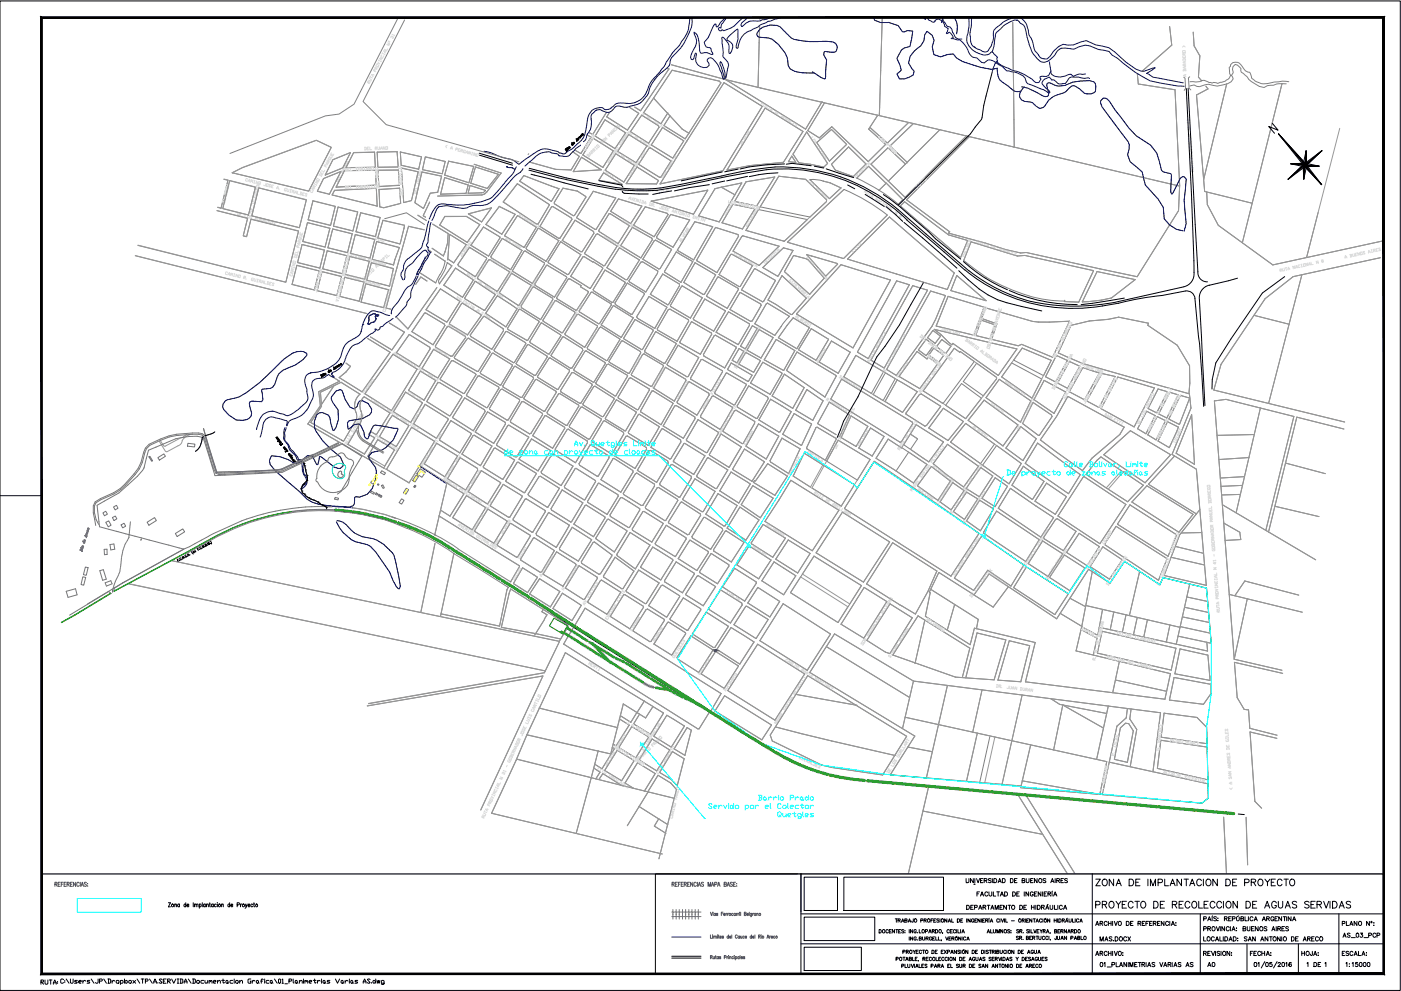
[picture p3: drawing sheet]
<svg xmlns="http://www.w3.org/2000/svg" width="420mm" height="297mm" viewBox="0 0 420 297" stroke-linecap="round" stroke-linejoin="round" font-family="sans-serif">
<!-- layer: digit-manzanas -->
<g fill="none" stroke="#808080" stroke-width=".3">
<path d="M119.4 5.3l-13.2 25.9-4.5 3-4.1 .5-28.6 11.3M121.3 6l-12.4 24.4 6.9 7 39.8 11.1M201.3 19.4l15.9 4.4 10.9 2.6 125.7 29.4M227.8 7.9l-.5 18.4M227.9 5.3v.4M264.6 5.3l-.9 29.4M303.7 6.7l.2 14.1M350.8 7.9l.6 5.6-8.7 7.7M357.8 9.6l.3 4.1 1.7 3-.4 6.4 1 1.1M181.4 36l6.2 3.8-3.2 4.8-5.9-3.8zM181.9 33.7l-4.1 6.6-1.2-.6M188.8 32.2l2.8 1.8-3.4 5-6.3-4 .9-1.2"/>
<path d="M192.4 34.5l5 3.2 .3 .5-3.2 4.8-5.4-3.5zM196 29.4l-3 4.4 5.2 3.3 2.1-3.2M198.7 38.3l6.4 3.9-3.3 5.2-6.5-3.9zM199.9 20.5l.7 .2-8.5 12.5-1.8-1.1M200.9 34.7l-1.8 3 6.4 3.9 1.1-1.7M201.5 21.1l14.2 3.2 .5 .5-9.6 15.1-2-1.2-8.6-9.3zM217.1 24.8l11.5 7.1-11.8 19.3-18.8 3.9zM217.6 23.9l24 14.8 4.9-8.2M229.4 32.4l11.4 7-5.9 9.3-10.1 .9-6.8 1.4zM241.9 39.6l6.3 9.4-1.1 1.1-7.5-1.3-1.8-2.6zM247.3 30.8l-5.1 8.3 3.5 2.2 3.7-3.3 11 10.5 5.2-5.2-5.1-4.6 2.7-4.1M272.5 36.7l-6.4 6.2-5.2-4.7"/>
<path d="M273.9 37l-7 6.8 5.3 5M281.9 38.8l-15.5 15.5M303.9 21.7l.3 22.4M341.1 22.1l.3 3.1 11 1.7 1.4 28.6-.4 7.6-12.4 19.9-33.2-7.3-1.7 .1-4.5-1-6.2-2-10.9-2.9 .3-.4-12.9-9.6 18.8-19M355 23.1l.4 .3 .2 3.1-.5 .6M356.8 23l-.4 .4 .2 3 .5 .6M356.9 24.5h.9a5.9 5.9 0 0 0 3.3-.4l1.5 .7 .9 .1 .4-.2 1.3 .3 2.3-.7a3.2 3.2 0 0 0 1.6-1.7l-.3-.6-.2-1.8 .4-.3a1.58 1.58 0 0 1 2.6-1l1 1.1a2.4 2.4 0 0 0 2.2 1.7l.2 .3a3 3 0 0 0 2.5 2.8 5.4 5.4 0 0 0 4.7-.2l2.4-.3 1.9 .2M361.7 25.9l.5 .8-3.4 1.8 2.5 28.9 14.2 3.5M367.9 25.2l-6.9 28.6M384.5 25.1l-11.9 47.7M385.7 25.1a7 7 0 0 0-3.8 .5l-1.8 .1-1 .5a7.6 7.6 0 0 1-5.1-3.2l-1.7-1.3-.1-1.2-1.1-1-.7-.2a1.98 1.98 0 0 0-.6 2.5l-.5 .8 .5 1.1-.6 .8-1 .6a6.9 6.9 0 0 1-5.8 .2l-2.7 .7-1.6-.5-1.3 .3M67.1 53.7l1.3 .3-2.1 8.4-1-.2"/>
<path d="M68.9 54.2l7.7 1.9-2.1 8.4-7.7-1.9zM69.6 51.8l3.1-1.5 22.2-8.2 4.5 2.1-6.8 13.1zM77.6 56.3l14.3 3.6-2.1 8.4-14.3-3.6zM97 53.5l5.2-2.1-3.4 6.8-3.6-.9zM99.8 47.9l5.3-2.1-2.3 4.6-5.3 2.1zM100.3 57.1l12.6-.6 .2 5.3-13.5-3.4zM103.3 51.2l9.3-.1 .2 4.4-12 .6zM106 45.8l6.3-.2 .3 4.6-8.8 .1zM113.1 45.6l6-.1 .3 4.6-6.1 .1zM113.4 51h6.1l.3 4.6-6.2 .4zM113.7 56.8l6.1-.4 .3 4.6-5 1.3-1.2-.3zM120.1 45.6l6.3 1.4-.8 3.7-5.3-1.1z"/>
<path d="M120.4 50.4l5 1.1-2 8.6-2.3 .6zM126.5 51.6l5.9 1.2-1.1 4.8-2.3 .3-2 4.6-2.6-1.7zM126.7 50.9l5.9 1.2 .9-3.7-5.9-1.3-.9 3.8M133.3 53.2l7.1 2.3-.7 2.5-7.6 .2zM134.5 48.3l7.6 1.6-1.5 4.9-7.3-2.3zM142.2 49.3l8.1 2.6-4.8 6.2-1 .3-13.3 .4M142.6 50.1l6.8 2.2-3.3 4.2-4.9-1.6zM145.6 57.1l-4.6-1.5-.6 2.3 4-.1M145.6 57.1l-.5 .5-.7 .2M155.2 55.1l9.6 6.3-3.4 5.8h-.5l-10-6.6zM157.1 52.6l10.5 4-2.2 3.8-9.5-6.1zM158.6 46.1l-.2 .2"/>
<path d="M168.8 56.4l4.4 .9 2.5 1.8-3.4 5.5-.4 .1-5.7-3.6v-.5zM171.8 45.5l1.9 1.4-2.4 4.1-4.6-.2-8-2.2M174.4 47.1l5.9 3.8-8.4 .6zM176.1 40.5l1.1 .6-3 4.9-1.8-1M177.8 41.4l6.1 3.8-3.1 5-6-3.7zM177.9 57.3l6.8 2-5.9 9.4-.3 .1-5.6-3.5zM181 51.8l5.6 3.5-7-1.3zM184.7 46.1l5.5 3.5-3.1 5-5.6-3.6zM185.5 59.6l7 2.2-3.4 5.2-6-3.6zM191 50.1l6.5 4-.6 1h-9.1zM191.1 50.1h-.1M194.1 43.7l-3.3 5.1-5.6-3.4 3.4-5.1 5.6 3.6"/>
<path d="M194.6 44.4h.5l6.2 3.8-3.1 4.9-.4 .1-6.3-3.9zM214.4 56.6l1.9-.5 4.1 2.3-4.7 8.1-6.2-1.8zM216.4 56.1l6.1-1.3-2.1 3.6M233.6 52.8l8 .9 6.3 6.2v.5l-5 4.7-14.9-3.1zM237.4 46.8l1.3 1.9-2.3-.2zM242.9 53.8h1.7l2.3 .5M242.9 53.9l5.9 5.6 3.4-3.2-3.3-1.5-2.1-.5M244.9 42.7l4.4-3.9 4.6 4.5-5.1 5zM253.1 56.8l6.8 3.4 6.2 4.3-13.1 13-16.9-4.9 17-15.8M254.5 44.1l5.2 5.1-3.8 3.7-5.4-1.9-1.2-1.7zM263.6 57l2.7 1.8 3.1 2.4 1.4-1.3-5-5-2.2 2.2M265.8 55l-5.3-5.1-3.6 3.5 6.9 3.7"/>
<path d="M271.6 49.2l-5.3-4.9-5.1 4.9 5.2 5.1M289.9 40.6l-18.5 18.6-5-4.9M361.9 57.6l.2 3.7 3.3 6.2 16.3 11.9 33.3-7.2M40.6 76.7l69.5 17.3M65.1 63.1l9.2 2.4-1.4 5.2 1.1 .3 1.3-5.3 14.2 3.6-3.8 15.3-44.3-11M89 79.6l6.7 1.6-1.4 5.7-6.7-1.6zM90.6 73.3l6.7 1.7-1.4 5.4-6.7-1.7zM92.2 66.7l6.7 1.7-1.4 5.7-6.7-1.7zM93.9 60.2l6.6 1.7-1.4 5.7-6.7-1.7zM98.1 75.2l5.9 1.5-1.3 5.4-5.9-1.5zM99.8 68.7l5.8 1.4-1.4 5.7-5.9-1.5zM101.4 62.1l5.9 1.5-1.5 5.6-5.8-1.4z"/>
<path d="M104.9 76.9l5.8 1.4-1.3 5.4-5.9-1.4zM106.6 70.3l5.8 1.5-1.4 5.6-5.9-1.4zM108.2 63.8l5.8 1.4-1.4 5.7-5.8-1.4zM111.4 78.8l6.6 1.7-1.2 5.3-6.8-1.8zM112.9 72.4l6.9 1.8-1.8 5.2-6.4-1.6zM114.9 66.1l6.4 1.4-1.4 5.6-6.6-1.7zM115.4 65.6l6.5-1.8 5.4 3.5M125.3 64.5l2.6 1.7M127.3 68.9l-4.8-1.1-6.7 24.6 1.5 .3M128.6 75l.8 .6M128.9 60.6l-1.9 4 .6 .5M129.8 67.2l4.6 2.8-.2 2.9-1.2 3.8-3.4-2.2"/>
<path d="M130.3 76.2l3.2 2.1M133.4 64.9h6.5l4 2.4-3.8 5.4-8.2-5.2zM133.5 78.2a19.5 19.5 0 0 1-2.6 6.1l-.2 .5-4.6-2.9M134.1 78.7l1.4 1-3.7 5.4a1.32 1.32 0 0 1 .3-2l1.6-2.8M134.2 78.7l-.6 1.7M134.3 77.6l1.8 1.2 3.7-5.5-5-3-.5 7.6M140.5 64.1l6.9-1.8-3 4.2zM140.8 74.2l5.1 3.1 .1 .3-3.5 5.3-5-3.2-.2-.4zM145 68.1l4.9 2.9v.3l-3.4 5.5-5.3-3.2zM146.5 78l.4-.1 6 3.6-3.6 5.7-.3 .1-5.7-3.7-.1-.4zM149.7 61.9l4.8 2.3-4 6-4.8-2.9zM150.6 71.5l5.9 3.6-3.3 5.7-5.9-3.5-.1-.4z"/>
<path d="M155.2 64.6l5.6 3.5-3.5 6h-.3l-5.7-3.4zM157.1 75.4l.4-.1 5.7 3.5 .1 .3-3.6 5.9-6.1-3.7zM161.3 68.5h.4l5.9 3.7-3.8 6.1-5.9-3.5-.1-.4zM163.9 79.6l.2-.1 5.8 3.5 .1 .3-3.7 5.8-5.8-3.6-.1-.4zM165.4 62l.4-.1 5.5 3.4 .2 .4-3.5 5.7-.4 .1-5.7-3.6zM168.1 72.5l6.1 3.9-3.7 5.8-.3 .1-5.8-3.5v-.3zM172.5 66l5.5 3.4 .1 .6-3.5 5.5h-.4l-5.6-3.4zM174.8 77l.3-.1 5.6 3.3 .1 .3-3.8 6-5.8-3.7zM178.8 70.3l.4-.2 5.9 3.7-3.7 5.8-.3 .1-5.8-3.7zM182.6 64.1l.3-.1 5.9 3.7-3.4 5.4-5.7-3.7-.1-.3zM185.8 74.3l6 3.6-3.7 5.9h-.5l-5.6-3.6zM189.7 68.1l5.8 3.3 .2 .4-3.5 5.5-6.1-3.7z"/>
<path d="M192.2 78.6l.5-.1 4.6 2.8-.1 .6-3.5 5.6-5-3-.1-.3zM193.5 62l6.6 2 .3 .3-4.2 6.7-6.2-3.5zM195.3 60.3l17-3.3-4.3 7.2zM196.2 72.2l.4-.2 4.8 2.8-3.4 5.7-.4 .1-4.8-2.9zM201.1 64.3l5.7 1.6-5 8.2-4.7-2.7-.2-.4zM202.8 75.5l5 2.9-3.6 6.3-4.9-3.3zM208.4 66.5l5.3 1.5-5.7 9.9-4.9-2.9zM208.4 78.8l6.2 3.6-3.3 5.8-.4 .1-5.8-3.6zM214.6 68.2l6.7 2.1 .2 .5-6.5 10.9-6.1-3.6zM219.2 76.3l.3-.1 6.1 3.4-3.6 6.3h-.3l-6.1-3.6zM219.8 61.2l6.6 1.4-3.7 6.1-6.2-1.9zM222.5 70.9l.3-.2 10.8 3.1-5.9 5.8-7.9-4.3z"/>
<path d="M226.9 61.8l5.4-8.7-8.6 1.4-3.4 5.9 6.6 1.4M227.5 62.8l14.6 3-7.1 6.5-11.3-3.2zM238 76.6l3.9 1 .5 .3 4.8 5.5-4.4 4.9-7.6-6.9zM241.9 76.4l9.2 2.6 .1 .2-3.7 3.5zM252.2 79.4l14.8 4.5-11.2 20.4-17-10.2zM266.7 65.1l19.5 16.7-2.1 5-29.9-9.1zM270 61.8l1.3-1.3 13.1 9.9 5.8 1.7-2.1 5.1zM395.3 63.7l-3.5 13.5M414 77.2l-26.2 5.7-8.4 6.6-13.2 19.7-2.2 7.7 39.3 9.6M96.6 81.4l5.8 1.5-1.4 5.7-5.9-1.4zM103.3 83.1l5.9 1.5-1.5 5.7-5.8-1.5zM109.7 85.1l6.8 1.8-1.4 5.3-6.8-1.6z"/>
<path d="M116.8 96.8l4.5 2.8-3.8 5.3-6.4-3.9M127.3 93.9l.4-.1 5.5 3.3 .2 .5-3.5 5.8-6.4-4zM128.1 84.3l-1.9-1.3-1.5 2.2M131 86.2l-8.7 12.4-3.3-3.4M132.1 86.6l5.9 3.8-3.9 6.1h-.2l-6.1-3.6zM134.1 98l.5-.1 5 3 .1 .3-4 5.5-.5 .1-4.5-2.7-.1-.4zM136.6 80.4l5.3 3.4-3.2 5.3-5.6-3.6zM138.4 91l.3-.1 5.6 3.4v.3l-4.1 5.8-5.4-3.2v-.3zM142.5 84.4l5.9 3.8-3 4.8-6.1-3.5zM144.9 94.9h.4l5.6 3.6 .1 .6-3.4 5.5-6.4-3.7-.2-.4zM149.2 88.7l5.9 3.9-3.4 5.4-6.1-4zM151.7 99.4h.4l5.5 3.3 .1 .4-3.4 5.6h-.3l-5.7-3.4-.1-.3z"/>
<path d="M153.4 81.9l5.9 3.6-3.6 6.1-5.8-3.7-.1-.3zM155.7 92.8l.3-.1 5.6 3.6 .1 .2-3.5 5.6-5.8-3.3-.2-.3zM159.8 86.1l.3-.1 5.6 3.4 .1 .4-3.7 6-5.7-3.5-.1-.6zM162.2 96.9l.2-.1 5.7 3.6 .1 .3-3.5 5.4h-.4l-5.3-3.4-.1-.3zM166.5 90.2l.3-.1 5.5 3.4 .2 .3-3.8 5.9-.2 .1-5.6-3.5-.1-.3zM170.4 83.6h.5l3.4 2-.2 .4 2.3 1.4-3.4 5.5-.3 .1-5.7-3.4-.1-.3zM173 94.3l.5-.1 5.7 3.5v.2l-3.7 6.1h-.3l-5.7-3.6-.1-.3zM177.2 87.7l.3-.1 5.8 3.5v.3l-3.5 5.6-.3 .1-5.7-3.6-.1-.3zM179.8 98.2l.4-.2 5.7 3.6-3.8 6.5h-.2l-5.7-3.5-.1-.4zM181.4 81l6 3.6 .1 .2-3.6 5.8-.4 .1-5.5-3.5-.1-.4zM184 91.6l5.9 3.7-3.6 5.9-6-3.8 3.6-5.8M188.1 84.9l5.2 3.1-3.6 6.1-.4 .2-4.7-3-.2-.5z"/>
<path d="M190.5 95.8l5.3 3 .1 .4-3.2 5.6-5.7-3.3zM194.6 88.9l5.4 3.2-3.6 6.4-5.2-3.1-.3-.4zM196.6 99.4l6.3 3.6-3.4 5.8-.4 .1-5.7-3.3-.1-.5zM198.8 82.2l5 3v.4l-3.5 5.8-5.3-3.2zM200.4 92.8l.6-.1 5.4 3.1 .1 .5-3.4 6-5.9-3.3-.1-.4zM204.4 85.8h.3l5.9 3.5-3.5 6.1-5.9-3.5-.2-.3zM207.4 96.4l6 3.5v.3l-3.3 6-6.1-3.4-.1-.3zM211.4 89.6l6.2 3.6-3.6 6.1-5.9-3.4-.2-.3zM215.2 83.1l.3-.1 5.9 3.5v.3l-3.3 5.6-6.2-3.7zM218.5 93.5l6.2 3.6 .1 .4-3.4 5.8-6.6-3.7zM221.9 87.7l6.2 3.4 .2 .5-2.7 4.6-.5 .1-6.2-3.5zM225.6 97.6l1.5 .9-3.6 6.1-1.4-.8z"/>
<path d="M226.3 80.5l6.3 3.6-3.6 6.2-.3 .2-6.3-3.6zM227.7 98.8l4.2 2.4-3.7 6.1-4.2-2.3zM228.8 80.2l6.1-5.9 2.9 .8-4.4 7.6-.2 .1zM234.5 82.7l7.4 6.7-4.3 4.9h-.4l-6.9-4.4zM236.7 94.9l-1.7 1.9-2.6 3.7-6-3.4 3.4-6.1 .4-.1 6.5 4M237.9 95.3l4.8 2.9-3.7 6.3-5.6-3.3zM243.3 98.5l5.2 3.2-3.7 6.3-5.3-3.2zM268.9 84.2l3.8 1.2-12.3 22.1-3.3-1.9zM273.7 85.6l4.5 1.4-13 23.3-4-2.3zM279.1 87.2l4.4 1.4-2.9 7.1-1.1 2.1-10.7 14.8-2.9-1.9zM279.8 99l2.3 1.8-1.6 2.1-2.3-1.7zM280.2 98.7l24.8 5.9-5.6 8-13.7-9.7-.2 .5-3.3-3.2z"/>
<path d="M284.4 88.8l10.7 3.3-3 8.4-11.3-2.8zM286.9 82.6l8.8 7.6-10.5-3.1zM294.3 96l4 1.4-1.4 4.2-4.3-1zM295.6 92.3l14.1 4 5 .2 6.1-.2-5.1 10.8-9.3-3.9-1 .5-8-2 1.6-4.6-4.6-1.7zM319.3 90l-.1 .4 4.3 .2 4.5-9.5-20.6-4.5-2.3 .1-13.9-4.2-2.2 5.6a50.7 50.7 0 0 0 16.2 9.5 38.5 38.5 0 0 0 14.2 2.6M321.2 97.5l5.5-1.3 5.6-.5 3.2-.6 8.9 1.8-.1 .6 8.8 6 3.6 6.1 .1 5.2-.2 3.2-32-9.1-7.2-3.1zM329 81.4l11.4 2.4-7.1 5.5-3 .7-5.7 .5zM376 94.5l10.6 2.7M390.4 82.3l-10 38.6M96.1 117.6l6.2-3 5.6 3.6a5.1 5.1 0 0 0-.9 6.3l-.2 1.3-3.8 6.5-9.8-5.7 3.2-4.8zM99.5 112.8l2.3 1.5-6.2 3.1 .5 4.3-3.8 5.4 22.8 13.2 3.2-5.4-3.4-2.2M100.2 115.6l-3.8 5.7"/>
<path d="M109.2 118.9l7.8 4.9-4.1 6.5-1.8-.9-.5 .8 1.8 1.1-3.1 4.8-5-2.9 4-6.9 .3-1.2-.1-1.2a4 4 0 0 1 .7-4.9M110.2 101.5l6.8 4.1-8.4 11.9-6.9-4.3 2.1-1.7 1.3-1.7-1.3-.9M117.9 106.2l7.2 4.5-7.7 12.4-8-5zM121.6 117.5l5.1 3.3-3.5 5.9-5.2-3.2zM122.7 100.3l6.2 3.8 .1 .5-3.3 5.4-6.8-4.2zM126.1 111.2l4.6 2.9-3.5 5.9-4.7-3zM130 104.7l4.9 2.9-3.6 5.8-4.8-2.9zM131.2 114.8l.6-.1 6.6 3.9 .1 .4-3.5 5.6-.2 .1-6.8-4.3zM135.4 108.1h.5l6.7 3.9 .1 .3-3.5 5.7-7.2-4.4zM139.4 119.3l5.9 3.5 .2 .6-3.6 5.7-6.2-3.9zM140.2 101.5l.3-.1 6.4 3.9 .1 .3-3.6 5.7-.3 .1-6.7-3.9-.2-.4zM143.3 112.8l.5-.1 5.8 3.3v.4l-3.5 5.8-6.2-3.8z"/>
<path d="M147.6 105.9h.3l5.6 3.4 .2 .3-3.5 5.8-6.1-3.4-.1-.3zM150.1 116.8l.5-.1 5.2 3.1v.4l-3.4 5.7h-.4l-5.1-3.1-.1-.3zM154.3 109.8h.2l5.4 3.3 .1 .4-3.5 5.6-.3 .1-5.3-3.2-.1-.4zM158.2 103.4l.3-.1 5.5 3.5 .1 .2-3.5 5.6-.4-.1-5.4-3.5zM160.6 113.8l.3-.1 5.9 3.6v.3l-3.4 5.7h-.3l-5.9-3.6-.1-.3zM164.7 107.3h.3l5.7 3.6 .1 .4-3.4 5.4h-.3l-5.8-3.6-.1-.3zM167.5 118.1l.4-.1 5.6 3.4 .1 .3-3.5 5.8h-.3l-5.6-3.5-.1-.4zM168.7 101h.3l5.6 3.5 .2 .6-3.2 5.2-.5 .1-5.8-3.9zM171.4 111.8l.5-.1 5.6 3.4 .1 .4-3.4 5.3-.4 .1-5.6-3.4-.1-.4zM175.4 105.3l.4-.1 5.6 3.5 .2 .3-3.5 5.7-5.9-3.6-.1-.4zM178.1 115.9l.3-.1 5.7 3.6 .1 .2-3.3 5.3h-.3l-5.7-3.5-.1-.3zM182 109.3l.5-.1 5.7 3.4-3.5 6-.3 .1-5.6-3.6-.2-.3z"/>
<path d="M184.9 119.8l5.9 3.7v.2l-3.2 5.4-6-3.5-.1-.2zM186.4 102.3l.3-.1 5.3 3.2 .2 .4-3.4 6-.4 .1-5.6-3.3-.2-.3zM188.7 113.4l.4-.1 5.5 3.3 .2 .3-3.4 5.9h-.3l-5.7-3.5v-.3zM192.7 106.3l.4-.2 5.9 3.4-3.5 6.3-.3 .1-5.8-3.4-.1-.2zM195.5 117.2h.4l5.9 3.8-3.6 6.3-6.1-4zM199.6 110.1l6 3.6 .1 .3-3.5 6.3-6.2-3.9zM203.4 103.5l6.1 3.7-3.1 5.7h-.4l-5.8-3.4-.1-.3zM206.4 114.6l.3-.2 5.9 3.5 .1 .5-3.6 6-5.9-3.6-.1-.3zM210.3 107.8l.3-.1 6 3.4 .1 .3-3.3 5.6-.3 .2-6-3.5v-.3zM213.6 118.8l.4-.1 5.6 3.4 .1 .2-3.6 6.3-.2 .1-5.7-3.6-.1-.4zM214.2 100.6l.3-.1 6.2 3.5 .1 .3-3.5 6-6.2-3.5-.2-.5zM217.8 111.9l.2-.1 5.9 3.4-3.6 6.2h-.3l-5.6-3.4-.1-.3z"/>
<path d="M219.3 108.8l6.3 3.7-1.1 1.8-6.3-3.5zM221.7 104.5l1.4 .8-2.1 3.5-1.4-.8zM223.6 105.8l.2-.1 4.3 2.4-2.1 3.5-4.4-2.4zM224.5 115.7l5.7 3.3 .2 .5-3.3 5.9h-.3l-5.5-3.3-.2-.4zM228.8 108.6l5.6 3.2 .1 .2-3.5 6.2-5.9-3.4zM231.1 119.7l6.1 3.7-3.3 6-.3 .1-6-3.6zM232.8 101.8l5.6 3.3-3.4 6-5.8-3.2zM235.2 112.2l6 4-3.5 6.2-6.1-3.7zM239 105.5l11.7 7 .1 .3-3.4 6.2-11.5-8zM242 116.8l4.8 3.3-3 5.9-5.2-3zM249.3 102.2l5.7 3.4-3.6 6.3-5.7-3.4zM252.4 113.7l21.2 12.9 .2 .4-3.5 5.4-.3 .2-20.9-12.9z"/>
<path d="M256.7 106.5l8.3 4.9-3.7 6.5-8.2-4.9zM269 113.9l6.1 3.5-4.4 6.2-5.4-3.3M269.1 113.9l-3.7 6.5M275 105.4l3 2.2 .5-.6 2.7 2.1-5.4 7.4-6.2-3.7zM277.7 101.7l2.4 1.7-2.4 3.2-2.3-1.7zM280 104.3l3 2.2-1.5 2.1-2.9-2.2zM282.4 101.8l2.8 2-1.6 2.2-2.7-2.1zM286.2 104.4l1.6 1.2 .2-.2 4.2 3-9.4 12.5-5.9-3.7zM288.4 115l5.9 4.4-4.7 6.1-6-4zM292.9 108.9l6 4.2v.5l-4 5-6-4.2zM295.1 120l10.2 7.4-4.5 6.3-10.4-7.7zM299.7 113.7l9.5 6.5-3.2 6.4-10.3-7.4z"/>
<path d="M303.4 108.8l9 4.8-2.9 5.8-9.1-6.4zM306.6 104.3l8.7 3.7-2.3 4.6-9-4.7zM313.1 114l6.5 3.5-3.5 6.4-6-4.1zM316.8 106.5l3.3 1.6-3.5 6.4-3-1.6zM320.2 119l.2-.1 16.7 9.1-1.3 2.2-8.4 7.2-2.7 3.7-12.7-9.2 4.9-7.1zM320.7 108.4l3.1 1.4-3.6 6.6-3-1.6zM324.7 110.2l5 1.6-4.5 8-4.5-2.4zM330.5 112l4 .8-4.9 9.4-3.7-2zM335.2 113l11 3.3-6.1 11.7-9.9-5.5zM347.3 116.6l2.8 .8-3.2 6.4-2.6-1.3zM350.8 117.6l2.6 .7-3.5 7-2.4-1.2zM354 118.5l2.8 .8-3.1 7.9-3.2-1.6z"/>
<path d="M356.7 118l.5 4.3-5.7 13.9 7.3 4.5 3 34.8-12.7-3 4.7-12.2 6-7.5M115.1 132.9l-1.8-1.1-3 5 1.8 1M119.3 125.5l3.3 2.1-3.8 6.3-5-3 3.9-6.4 1.6 1M123.4 128.1l6.9 4.2-7.6 12.5-6.8-4.1zM125.7 139.5l8.3 5.3-3.6 15.6M127.5 121.2l6.8 4.3 .1 .3-3.5 5.6-6.9-4.3zM130.9 132.9l6.3 3.8-3.8 6.2-6.1-3.8zM135.2 126.1l6.2 3.9-3.5 5.8-6-3.8-.1-.3zM138 137.2l5.2 3.2v.6l-3.7 5.9-5.3-3.4zM141.9 130.5h.3l5.3 3.2-3.4 5.9-5.5-3.5zM146.2 123.5l5.3 3.1 .1 .5-3.5 5.8-5.6-3.4zM148.2 134.4l.3-.1 5.8 3.6-3.4 5.7-6-3.7z"/>
<path d="M152.3 127.6l.3-.1 6 3.5-3.6 5.9h-.5l-5.5-3.4-.1-.3zM155.1 138.6l.3-.1 5.5 3.4-3.7 5.8-5.5-3.6zM156.5 120.5l.4-.1 5.8 3.5v.4l-3.4 5.6-.5 .2-5.6-3.5-.2-.4zM159.4 131.6l5.7 3.5-3.7 6.1-5.7-3.5zM163.4 124.7l.3-.1 5.6 3.5 .1 .3-3.7 6-5.9-3.8zM165.7 136l6.1 3.7-3.5 5.9-5.9-3.7-.1-.4zM170.1 128.8l.3-.2 5.7 3.6 .1 .5-3.6 6-5.9-3.7-.2-.4zM174.2 122.1l.4-.1 5.8 3.8-3.5 5.8h-.5l-5.6-3.6-.1-.3zM177 133.4h.3l5.3 3.3v.6l-3.1 5.4-.4 .1-5.3-3.3-.1-.5zM180.9 126.3l.4-.2 5.7 3.5 .1 .5-3.6 6.1-6-3.8v-.2zM183.9 137.5l.2-.1 5.7 3.6 .1 .5-3.7 6.1-6-3.8zM187.7 130.8l.5-.1 5.6 3.4 .1 .5-3.4 5.8-6.1-3.6v-.3z"/>
<path d="M191.5 124.2h.2l6 3.7-3.1 5.5-.3 .1-5.8-3.6-.1-.3zM194.6 135.2l.5-.2 5.2 3.2 .1 .6-3.5 5.8-5.8-3.6zM198.4 128.6l.3-.1 5.4 3.4 .1 .6-3 5-.3 .1-5.7-3.5zM201.3 139.3l.3-.1 5.8 3.6-.1 .7-3.4 5.5h-.3l-5.6-3.6-.2-.4zM202.3 121.7l.4-.1 .8 .4 4.9 3v.5l-3.5 5.9-6-3.7zM205.1 133l.3-.1 6 3.7-3.3 5.5-6.2-3.9zM209.3 125.8l6.1 3.8-3.3 6-.3 .1-5.9-3.6-.1-.2zM212.1 137.3l.2-.1 6 3.7-3.4 5.6h-.3l-5.5-3.5-.2-.3zM216.2 130.1l6.1 3.9-3.6 6-5.9-3.6zM220.2 123.2l.5-.2 5.7 3.4-.1 .5-3.5 6.1h-.2l-5.9-3.7zM223.3 134.6l6 3.8-3.7 5.9-5.9-3.6zM227.5 127.1l6.1 3.7-3.8 6.8-6.1-3.8z"/>
<path d="M230.3 139l5.8 3.7-3.7 5.8-6.5-3.9 .4-.6 .3 .2zM234.5 131.3l5.4 3.2-3.4 7.5-5.4-3.5-.2-.4zM238.2 124l5.2 3.1-3 6.4-5.7-3.3zM247.5 138l3.4-6.5-5.8-3.5-.4 .1-2.8 6.2 .1 .3 15.1 9.3 3.8-6.2-9.5-5.8-3.5 6.3M253.9 123.8l-5.2-3.2-3.5 6.4 5.6 3.3M254.6 124.2l.2 .2-3 6.5-.3-.1M255.2 124.7l5.1 3.1-3.5 6-4.5-2.6zM261.1 128.3l4 2.5-3.5 5.9-4-2.4zM262.2 138.3l31.4 21.6-8.4 12.8-32-20.3zM264.8 120l-2.9-1.7 3.6-6.6 3 1.8-3.7 6.6M266.4 131.6l11.6 7.6-4 5.6-11.3-7.4zM272.5 135.5l-3.8 5.7"/>
<path d="M273 130.2l1.7-2.9 8.3 5.2-4.4 6-7.6-5.2 2-3.2 2.2 1.5-2.2 3.1M279.3 139.8l5.7 4.4-3.7 5.8-6.2-4.4zM282.2 121.8l-4.3 5.7-.5 .2-5.7-3.6v-.2l4.1-5.7 .5-.1 5.8 3.8M282.9 122.4l6 4-4.6 5.7-5.7-3.8zM284.1 133.2l9.4 6.6-4.5 6.2-9.1-7zM289.6 126.9l8.6 6.2-4.2 5.9-8.9-6.5zM298.9 133.5l7.4 5.4-3.7 6.1-7.9-5.6zM306.2 127.9l4.6 3.6-4 6.6-5.1-3.8zM306.9 139.8l6.2 4.5-3.5 5.5-6.1-4.4zM309.8 120.6l5.5 3.8 .2 .5-3.8 5.6h-.3l-4.7-3.6zM311.2 132.8l12.8 9.5-3.5 5.7-13-9.1zM329 138l1.2-1 12.7 8.4-4.7 5-12.4-8.2z"/>
<path d="M331 136.3l8-7.2 12.1 7.2-7.7 8.4zM343.9 123.3l2.6 1.3-2.8 5.4-2.5-1.5zM347 124.9l2.5 1.2-2.8 5.8-2.5-1.6zM350.1 126.4l3.3 1.6-2.7 6.2-3.4-2zM352.3 136.7l-7.9 8.4 14.4 8.9M357.4 124.3l.8 14.9-5.5-3.3zM374.6 137.1l-9.1 .6M376.2 130.2l-11.2 .3M378 122.3l-7.3 31.4M385.5 138.8l12 3.2M403.1 128.6l-14.2-3.6-8.5 34.5M87.5 153.7a68.4 68.4 0 0 0-25.1 8.7l-6.4 3.5"/>
<path d="M100.4 153.2a68 68 0 0 1 26.1 7.1l5.5 2.9 4.1 2.7M100.4 153.2l-5.9-.1-7 .6M105.7 152.2l3.3 .5 6.5 1.5 3.1 1.1M117.6 154.9l6.7 2.5 6.4 3M131.7 154.7l24.1 14.9-2.6 4.8M133.9 144.7l5.2 3.3-4.1 6.7-2.9-1.8M139.9 148.6l5.8 3.6-4.1 6.6-5.8-3.6zM144.4 141.1l5.8 3.6-4 6.4-5.8-3.7zM146.3 152.6l5.7 3.6 .1 .2-4 6.5-5.8-3.8zM150.9 145.2l5.6 3.4 .1 .3-3.7 6.1-.4 .1-5.5-3.6zM153 156.9l6.1 3.7-3.8 6.3-.4 .1-5.8-3.7zM157.5 149.6l.4-.1 5.6 3.5v.4l-3.7 6.1h-.2l-5.7-3.5v-.4z"/>
<path d="M161.7 142.9l.4-.1 5.7 3.6-3.5 5.6-5.8-3.5-.1-.3zM164.5 153.6l6.2 3.8-3.9 6.7-5.9-3.7-.1-.5zM168.6 146.9l6.2 3.8-3.4 5.7-.2 .1-5.8-3.6-.1-.4zM171.6 158.1l5.9 3.7-4.1 6.4-5.5-3.4-.1-.4zM172.5 140.4h.3l5.8 3.6v.3l-3.2 5.5h-.2l-5.9-3.6-.1-.4zM175.5 151.5l.3-.1 5.6 3.5v.4l-3.4 5.6-5.9-3.8zM179.4 144.9l5.9 3.4 .1 .4-3.3 5.5-5.8-3.6-.1-.3zM182.2 155.7l.3-.1 5.5 3.5-3.8 6.4-5.5-4.2zM186.1 149.2h.5l5.3 3.3v.4l-3.1 5.2-5.8-3.3v-.5zM189 159.6l5.9 3.8-4.4 7.1-5.4-3.9-.1-.4zM190.5 142.1l.5-.3 5.3 3.3v.6l-3.5 5.8h-.4l-5.4-3.3-.1-.3zM192.8 153.4l.4-.1 5.7 3.6-3.4 5.6-5.8-3.6-.1-.3z"/>
<path d="M197.1 146.2l.4-.1 5.7 3.6 .1 .3-3.7 6-.2 .1-5.8-3.7-.1-.4zM199.8 157.5l5.9 3.7 .1 .4-3.3 5.3-5.9-3.7-.1-.3zM204.1 150.6l.4-.1 5.6 3.6v.4l-3.5 5.7-.4 .1-5.7-3.6zM208.4 143.5l6.1 3.8-3.6 6.1h-.3l-5.9-3.7zM211.1 155.1h.3l5.2 3.3 .1 .5-3.5 5.7-5.6-3.3-.1-.4zM215.3 148l5.8 3.5-3.6 6.1-.4 .1-5.4-3.6zM217.5 159.2h.3l5.3 3.4-3.8 5.9-5.2-3.3-.1-.4zM219.2 141.5l5.8 3.6-3.5 5.7-5.6-3.7zM221.9 152l5.7 3.9-3.9 6-5.6-3.6zM225.8 145.6l6.1 3.7-3.9 5.9-5.7-3.9zM228.9 157.2l6.6 4.1-3.7 5.7-6.4-4-.1-.2zM237.2 144l14.4 8.9-8 12.2-14.2-8.8z"/>
<path d="M243.1 146l-5.2-3.3 3.3-6.9 15 9.5-3.9 6.4-8.8-5.4M252.6 153.5l14.2 9-7.8 12-14.2-8.8zM285.7 144.6l3.4 2.5-3.9 5.8-3.3-2.5zM289.9 147.5l3.3 2-3.9 6.2-3.4-2.3zM293.8 149.9l4.2 2.7-4 6.5-4.1-2.9zM294.1 140.2l-4.3 6.2 3.9 2.5 4-6.2-3.6-2.5M298.4 143.2l3.7 2.6-3.7 6.1-3.9-2.5zM298.9 153.2l12.8 8.6-4.1 6.5-12.5-8.4-.1-.4zM303 146.4l13 8.7-3.8 5.9-12.8-8.7zM313.9 144.8l5.9 4.1-3.3 5.3-6.1-4zM316.6 155.7l.5-.2 5.6 3.8-3.8 5.8-5.8-3.6-.1-.4zM323.6 159.9l6.1 4-3.7 5.7-6.1-4z"/>
<path d="M325 142.8l12.7 8.4-7.8 11.8-12.6-8.3zM334.7 157.8l15.3 9.7-2.6 6.4-16.2-10.7zM338.9 151.3l14 9-2.6 6.4-15.2-9.6zM344 145.6l13.8 8.6-4.2 5.3-14.1-9zM360.4 159.6l-6.2 .2M366.6 151.3l28 16.5M367 156.8l4.8 2.7 .3 2.2-4.7 .3M372 148.2l-5.6 .2M372.7 145.5l-6.5 .3M373.3 142.9l-7.3 .4M379.6 158.9l8.4-34.1-20.3-5.1-3.5 .5 6 77.4M382.4 151.8l13.2 3"/>
<path d="M38.5 175l125 26.1M51.4 168l116.4 24.3-4.5 9.4-52.8 9.2M130.4 160.3l4 2.2 3 2M130.5 162.9l-4.3 20.6M136.1 165.9l16.5 10.2M136.1 165.8l-4 18.9M137.3 164.5l15.9 9.9M152.4 176.1l-.3 .7-2.3 10.9-17.6-3.7M156.7 170.2l4.5 2.8-3 4.7-4.2-2.8zM159.9 161.4l.3-.2 6.1 3.8-3.8 6.4-.4 .2-5.9-3.7-.1-.3zM161.8 173.5l6.1 3.8-2.8 4.6-6.3-3.9zM166.9 165.4l5.7 3.6 .2 .3-3.9 6.5-6-3.7z"/>
<path d="M168.7 177.8l5.6 3.7-2.8 4.5-5.7-3.6zM173.7 169.6l5.4 3.4 .1 .4-3.9 6.2-.3 .1-5.5-3.4zM177.9 162.6l.4-.1 5.2 3.9-3.4 5.6-.5 .2-5.1-3.3-.2-.5zM180.1 174l.3-.1 5.8 3.6-4.3 6.6-5.5-3.5-.1-.3zM184.5 167l5.6 4.2-3.2 5.2-.4 .1-5.4-3.5-.1-.3zM187 178.3h.4l5.6 3.5-4.1 6.7-5.9-3.7zM191.6 170.9l6.1 3.8-3.9 6.2-.3 .1-5.7-3.6-.1-.3zM195.7 164l6.1 3.7v.3l-3.6 5.8-6.1-3.8zM198.3 175.5l.5-.1 5 3.2-3.8 6.3h-.2l-5.3-3.3zM202.8 168.4l5.5 3.6-3.6 5.7-5.4-3.3v-.3zM204.9 179.2l5.2 3.2 .1 .4-3.9 6.1h-.3l-5.1-3.4zM206.8 162l5.6 3.3 .1 .4-3.5 5.3-5.6-3.5z"/>
<path d="M209 172.7l.4-.2 5.2 3.3-3.7 5.8-5.3-3.3zM213.3 165.9l5.3 3.4v.4l-3.4 5.3-5.4-3.4v-.2zM216.1 176.8l6.4 4 .1 .5-3.5 5.5-6.5-4.1-.1-.3zM220.3 170.4l6.4 4 .2 .4-3.5 5.4-6.7-4.3zM224.7 163.6l6.5 4.3-3.7 5.6-6.5-4.2zM227.3 176.1l6.5 4.2-2.9 4.6-6.6-4.2zM232.2 168.4l6.5 4.2-3.7 5.7-6.5-4.2zM236.4 161.9l6.6 4-3.8 5.9-6.5-4.2zM244.1 166.7l14.3 8.8-7.1 11.1-14.2-8.9zM259.2 176.1l6.8 4.2-6.9 11-6.9-4.2zM267.7 162.7l13.3 8.5-2.7 6-3.8 6.9-14.6-9.1zM279.1 176.6l14.3 9.1-.5 2.8"/>
<path d="M294.4 160.6l12.6 8.8-3.8 6.3-7-4.8-4.2 6.1-5.8-3.7zM302.4 175.8l-4.5 6.2-5.8-3.7M307.8 169.9l12.6 8.1-4 6.2-12.4-8.1zM312.7 162.1l6 3.9-4.4 6.8-5.9-3.9zM319.2 166.4l6.1 3.9-4.4 6.8-6.2-4zM320.9 179.3l4.7 2.5M327.6 171.4l-3.2 16.3M330.8 163.9l5.8 3.9-3.9 5.8-5.8-3.8zM341.8 171.3l-3.1 13.2M351.2 167l10.1 2.4M352.5 163.8l8.4 2M355.9 178.9l6.3 1.4"/>
<path d="M356.8 175.1l-4 18M368.6 178.2l22 5.3M374.1 179.5l-3.9 18.1M389.5 178.4l-16.2-4.3-3 4.4M163 182.6l-.5 .8 1.5 .9-3.6 6.1M169 190.1l-1.2 2M169.4 189.5l1-1.7-.3-.6-16.9-10.6-.5 1.2-2.3 10.3 17.7 3.4M169.5 195.7l26.3 16.1-2.2 3.4-6.7-4.2-3.7 15-25.2-5.7zM170.3 190.9l-1.3 2.2 40.3 25.4h.4l2.9-4.9M171.3 189.3l-.7 1.1M171.9 188.2l-.3 .6M172.4 187.5l3.1-5.2 40.8 25.6-3 5.1"/>
<path d="M193.8 182.7l.4-.1 5.1 3.1v.3l-4.1 6.3h-.3l-5-3.1v-.3zM200.2 186.5h.4l4.9 3.1 .2 .4-4.2 6.3h-.2l-5.2-3.2zM207.2 190.6l6.7 4.2-4.4 6.8-6.3-4.1-.1-.5zM211.8 183.5l6.6 4.4-4 6.2h-.4l-6.4-4.1zM214.6 195.3l6.9 4.3-4.3 6.8-6.9-4.4zM219.2 188.1l6.9 4.3-4.2 6.7-6.9-4.5zM223.6 181.8l.3-.1 6.5 4-3.7 5.7-6.6-4.1zM227.2 193.1l14.1 8.9-8.9 13.9-14.1-8.9zM234.9 181l14.2 9.1-7 10.8-14.2-8.8zM247.8 193.8l25 15.3M266.9 181l6.7 4.2-6.7 10.7-1.3-.4-5.6-3.5zM277.4 185.9l-3 13"/>
<path d="M286.3 181.2l-2.2 7.7M302.7 192.1l6.1 1.4-2.6 10.9-6.9-.5zM318 183.8l-1.1 1.7-20.2-13.5-4.6 6.3-10.5-6.7-2.9 5.9 .3 .2-1.5 7 13.5 8.5 1.2-4.9 .7 .2M318 183.8l8.5-13.2 6.4 4.2 4.4-6.5 10.6 7 .9-2.2 13.1 3.2 1.4 16.6-1.4-.4M318 183.8l6.4 3.9M324.2 188.7l4.8 2.6-1.1 5M324.4 187.9l4.8 2.5 .5-2.4M324.4 187.7l-1.7 7.4 28.3 6.8-1.6 7.7-41.8-5.2 2.9-11.8-17.6-4.1M325.6 181.5l28.3 6.5M329.7 188l32.5 7.1-.3-2.6M330.5 189.2l22.2 5.1-1.5 6.6-22.1-5.1zM330.7 182.7l-1 5.3"/>
<path d="M334.1 183.4l-1.1 5.4M335.7 198.2l-2 9.4M337.7 184.3l-1.1 5.3M341.1 185.1l-1.2 5.2M344.1 185.7l-1.1 5.3M350.9 187.3l-1.1 5.1M353.3 190.7l8.6 1.8M353.9 194.5l8.3 1.9 .7 7.5-10.6-1.9zM353.9 187.8l9.1 2M354.6 184.9l8.1 1.7M355.3 182l7.2 1.6M370.2 197.6l14.3 3.3"/>
<path d="M110.2 211.6l52.6-9-18.6 40.2M161.7 212.2l23.6 5.9M185.8 215.5l2.9 1.8-3.9 6.3-.9-.6M189.5 217.8l5.1 3.1-3.9 6.3-5.1-3.1zM191.1 213.5l-1.9 3-3.1-2M193.3 210.1l-2.3 3.6M195.8 211.8l3.1 1.9v.2l-3.8 6.2-5.1-3.1 1.8-2.9M200 214.4l5.3 3.2-4 6.4-5.2-3.3zM206.1 218.1l1.2 .8-1.9 7.5-3.2-1.9zM217.3 208.6l14.1 8.7-2.9 4.5-14.1-8.7zM232.6 217.9l16.8 4.2 19.1 4.4M238.6 208.1l18.4 3.3"/>
<path d="M242.2 202.5l29.7 18.2-7.2 11.6-15.1-2.2-3.1-.8-14.9-7.2-.6-1.8zM271.4 215l60.5 13.3-2.1 9.8M273.9 204.2l-23.6-14.2-7.4 11.6 31.5 19-7.4 11.7 39.2 3.3M273.9 204.2l-3.2 14.2M273.9 204.2l74.2 9.4-2.3 17.7M284.1 205.5l-6.3 27.7M288.6 203.1l2.3-8.8-15.6-9.7-7.5 11.7 18.8 6.7 11.6 .8 3.5-12-8.7-2.1-3.4 13.5M293.1 219.7l-3.2 14.5M294.5 206.8l-2.8 12.6M306.5 208.3l-6 26.8M315.1 209.4l2.7 1.7 14.1 2.8M331 218.3l-12.3-7-2.7 13.5"/>
<path d="M332.4 211.6l-3.5 16M334.5 203.8l15.4 3.4M336 218.2l1.6-1.4 .9 .1 1.4 2.2-1.8 9.4-3.9-.9zM338.1 212.4l-.3 2.8-2.8 2.5-4.4 20.5 29.8 2.5 2-1.5-.1-4.3-29.6-6.4M339.2 212.5l-.4 3 2.1 3.1-1.9 11.2M349.1 213.8l9.9 1.2 2.9 3 .1 4.9-13.8-1.9zM352.1 203.1l10.9 2 .3 2.7-2.4 3.3-10.2-1.3zM384.7 201.8l-14.5-3.3 .9 10.6 2 3.5 1.3 .2 .4 5.5 8.2 2.1M154.9 227.6l22.4 5.5M158 220.3l-3.2 7.7-7.4 15.8 51.2 12.2M177.3 233.1l24.9 6.2M177.3 233.1l-4.5 16.7"/>
<path d="M178.1 230.2l1.9 1.3-1.3 2M179.4 225l-2.1 8.1M179.6 233.7l1.2-1.8 5.8 3.7M183.6 224l.7 .4-3.7 6-2.2-1.3M185.1 224.9l5.1 3.1-3.8 6-5-3zM190 236.3l-2.5-1.6 3.7-6.1 5.3 3.3-3.2 5.3M194.3 237.4l3.1-5 3.8 2.3 1.7 2-.7 2.6M194.4 237.3l-6.3 10.2M195.6 221.5l5.3 3.3-3.9 6.3-5.3-3.3zM201.7 225.3l3.5 2.1-2.1 8.1-1.7-1.8-3.6-2.2zM202.2 239.3l-4.6 18.1M272.3 223.9l7.3 1.4"/>
<path d="M278.4 236.2l-6 25.7M296.8 220.8l-3 13.8M305.5 238.6l14.6 23.3M306.2 235.6v.5l23.6 2M306.6 234l23.2 4.1M308 238.8l14.4 23.1M309.1 223.3l-2.9 12.3M348.1 221.9l13.9 2 .2 9.9-15.1-3.5zM382.9 221.3l-8-1.9 1.4 20.8 2.1 2.1M191.6 241.7l8.7 5.5M197.6 245.3l-1.3 2.3 3.4 2.2M276.8 243.1l35.9 7"/>
<path d="M367 244.9l.8 17M373.7 245l.5 14.2"/>
</g>
<g fill="none" stroke="#989898" stroke-width=".3">
<path d="M201.3 19.4a965.6 965.6 0 0 0 47.8 11.8l104.7 24.6M227.8 7.9l-.5 18.3M227.9 5.3v.4M264.6 5.3l-.9 29.4M303.7 6.7l.2 14.1M350.8 7.9l.6 5.6-8.7 7.7M357.8 9.6l.3 4.1 1.7 3-.4 6.4 1 1.1M181.4 35.9l6.2 3.9-3.2 4.7-5.9-3.7zM181.9 33.6l-4.1 6.7-1.2-.6M188.8 32.2l2.8 1.7-3.4 5.1-6.2-4 .8-1.3M192.4 34.5l5 3.1 .3 .5-3.2 4.8-5.4-3.5zM196 29.4l8.6 9.3 2 1.2"/>
<path d="M196 29.4l5.6-8.4 14.1 3.3 .5 .5-9.6 15.1M196 29.4l-3 4.4 5.2 3.3 2.1-3.3M198.7 38.2l6.4 4-3.3 5.2-6.5-4zM199.9 20.5l.7 .1-8.5 12.6-1.7-1.1M201 34.7l-1.9 2.9 6.4 4 1.1-1.7M217.1 24.8l11.5 7.1-11.8 19.3-18.8 3.9zM217.6 23.8l24 14.9 4.9-8.3M229.5 32.4l11.3 7-5.9 9.2-10.1 1-6.8 1.4zM241.9 39.5l6.3 9.5-1.1 1.1-4.1-.9-3.4-.4-1.8-2.6zM247.3 30.8l-5 8.3 3.4 2.2 3.8-3.3 10.9 10.4 5.2-5.1-5.1-4.6 2.7-4.2M272.5 36.7l-6.4 6.2-5.2-4.7M273.9 37l-7 6.8 5.3 5"/>
<path d="M281.9 38.8l-15.5 15.5M303.9 21.7l.3 22.4M341.1 22.1l.3 3.1 11 1.7 1.4 28.6-.4 7.6-12.4 19.8-33.2-7.2-1.7 .1-4.5-1-6.2-2-10.9-2.9 .3-.4-12.9-9.6 18.8-19M361.7 25.9l.6 .8-3.4 1.8 2.4 28.9 14.2 3.5M367.9 25.2l-6.9 28.6M384.5 25.1l-11.9 47.7M401.8 38.5l-10 38.7M67.1 53.7l1.3 .3-2.1 8.3-1-.2M68.9 54.1l7.7 1.9-2.1 8.4-7.7-1.9zM69.6 51.8l3.1-1.6 22.2-8.2 4.5 2.1-6.8 13.2zM77.6 56.3l14.3 3.5-2.1 8.4-14.3-3.5zM97 53.5l5.2-2.1-3.4 6.8-3.6-.9z"/>
<path d="M99.8 47.8l5.3-2.1-2.3 4.6-5.3 2.1zM100.3 57l12.6-.6 .2 5.4-13.5-3.4zM103.3 51.1l9.3-.1 .2 4.4-12 .6zM106 45.7l6.4-.1 .2 4.5-8.8 .1zM113.1 45.6l6-.2 .3 4.6-6.1 .1zM113.4 51l6.1-.1 .3 4.6-6.2 .4zM113.7 56.8l6.1-.4 .4 4.5-5.1 1.4-1.2-.3zM120.1 45.5l6.3 1.5-.8 3.7-5.3-1.2zM120.4 50.3l5 1.2-2 8.6-2.3 .6zM126.5 51.5l6 1.3-1.2 4.8-2.3 .3-2 4.6-2.6-1.8zM127.6 47l5.9 1.4-.9 3.7-5.9-1.3zM133.3 53.2l7.1 2.2-.6 2.5-7.7 .3z"/>
<path d="M134.5 48.3l7.6 1.6-1.5 4.9-7.3-2.4zM142.2 49.2l8.1 2.6-4.8 6.2-1 .4-13.3 .3M142.6 50l6.8 2.3-3.3 4.2-4.9-1.6zM145.6 57l-4.6-1.4-.6 2.3 4-.1M155.2 55l9.6 6.3-3.4 5.8h-.5l-10-6.6zM157.1 52.6l10.6 3.9-2.3 3.9-9.5-6.1zM168.8 56.4l4.4 .9 2.5 1.7-3.4 5.6h-.4l-5.7-3.6v-.4zM171.8 45.5l1.9 1.3-2.4 4.1-4.6-.2-8-2.2M174.4 47.1l5.9 3.8-8.4 .5zM176.1 40.4l1.1 .7-3 4.9-1.8-1.1M177.9 41.4l6 3.8-3.1 5-6-3.8zM177.9 57.3l6.8 2-5.9 9.4-.3 .1-5.6-3.6z"/>
<path d="M181 51.8l5.6 3.5-7-1.3zM184.7 46l5.5 3.6-3.1 5-5.6-3.6zM185.5 59.6l7 2.2-3.4 5.2-6-3.7zM191.1 50l6.4 4.1-.6 1-9.1-.1zM194.1 43.6l-3.3 5.2-5.5-3.4 3.3-5.1 5.6 3.5M194.7 44.4l.4-.1 6.2 3.9-3.1 4.9h-.4l-6.3-3.9zM214.4 56.5l1.9-.4 4.1 2.3-4.7 8.1-6.2-1.8zM216.4 56.1l6.1-1.3-2.1 3.6M223.7 54.5l8.7-1.5-5.5 8.8-6.6-1.4zM233.6 52.8l8 .9 6.3 6.2v.5l-12.7 11.8-11.5-3.2zM237.5 46.8l1.2 1.9-2.3-.2zM242.9 53.8l5.9 5.7 3.4-3.2-3.3-1.5-2.1-.5"/>
<path d="M244.9 42.7l4.5-3.9 4.5 4.5-5.1 5zM253.1 56.8l-17 15.8 16.9 4.9 13.1-13M254.5 44l5.2 5.1-3.8 3.8-5.4-1.9-1.1-1.8zM256.9 53.4l3.6-3.5 5.3 5.1M263.6 57.1l2.2-2.2 5 4.9-1.4 1.4M271.6 49.2l-5.3-4.9-5.1 4.9 5.2 5.1M289.9 40.6l-18.5 18.5-5-4.8M361.9 57.6l.2 3.7 3.3 6.2 16.3 11.9 33.3-7.2M40.6 76.6l69.5 17.4M65.1 63.1l9.2 2.3-1.4 5.2 1.1 .3 1.3-5.3 14.2 3.6-3.8 15.4-44.3-11.1M89 79.5l6.7 1.7-1.4 5.7-6.7-1.7zM90.6 73.3l6.7 1.6-1.4 5.4-6.7-1.7z"/>
<path d="M92.2 66.7l6.7 1.7-1.4 5.6-6.7-1.7zM93.9 60.1l6.6 1.7-1.4 5.7-6.7-1.6zM98.1 75.1l5.9 1.5-1.3 5.4-5.9-1.5zM99.8 68.6l5.8 1.4-1.4 5.7-5.9-1.5zM101.4 62l5.9 1.5-1.5 5.7-5.8-1.5zM104.9 76.8l5.8 1.5-1.3 5.4-5.9-1.5zM106.6 70.3l5.8 1.4-1.4 5.7-5.9-1.5zM108.2 63.7l5.8 1.5-1.4 5.7-5.8-1.5zM111.4 78.7l6.6 1.8-1.2 5.3-6.8-1.8zM112.9 72.4l6.9 1.8-1.8 5.2-6.4-1.7zM114.9 66l6.4 1.5-1.4 5.6-6.6-1.8zM125.3 64.5l2.6 1.6"/>
<path d="M127.3 68.9l-4.8-1.1-6.7 24.5 1.5 .4M128.6 74.9l.8 .7M128.9 60.5l-1.9 4 .6 .6M129.8 67.1l4.6 2.9-.2 2.9-1.2 3.8-3.4-2.3M130.3 76.1l3.2 2.2M133.4 64.8h6.5l4 2.5-3.8 5.3-8.2-5.2zM134.1 78.6l1.4 1.1-3.7 5.3M134.3 77.6l1.8 1.2 3.7-5.5-5-3.1-.5 7.7M140.5 64.1l6.9-1.8-3 4.2zM140.8 74.2l5.1 3 .1 .3-3.5 5.4-5-3.3-.2-.4zM145 68l4.9 3v.3l-3.4 5.4-5.3-3.2zM146.5 77.9l.4-.1 6 3.7-3.6 5.7-.3 .1-5.7-3.8-.1-.3z"/>
<path d="M149.7 61.8l4.8 2.4-4 6-4.8-2.9zM150.6 71.4l5.9 3.6-3.3 5.8-5.9-3.6-.1-.4zM155.2 64.6l5.7 3.5-3.6 5.9-.3 .1-5.7-3.5zM157.1 75.3l.4-.1 5.7 3.5 .1 .4-3.6 5.8-6.1-3.7zM161.3 68.5l.4-.1 5.9 3.7-3.8 6.2-5.9-3.6-.1-.4zM163.9 79.5l.2-.1 5.8 3.5 .1 .3-3.7 5.9-5.8-3.6-.1-.4zM165.4 62l.4-.1 5.5 3.4 .2 .4-3.5 5.6-.4 .1-5.7-3.6zM168.1 72.4l6.1 3.9-3.7 5.9-.3 .1-5.8-3.6v-.2zM172.5 66l5.5 3.4 .1 .5-3.5 5.5h-.4l-5.6-3.4zM174.8 77l.3-.1 5.6 3.3 .1 .3-3.8 5.9-5.8-3.6zM178.8 70.3l.4-.3 5.9 3.7-3.7 5.9-.3 .1-5.8-3.7zM182.6 64.1l.3-.1 5.9 3.6-3.4 5.4-5.7-3.6-.1-.4z"/>
<path d="M185.8 74.2l6 3.7-3.7 5.9h-.5l-5.6-3.6zM189.7 68.1l5.8 3.3 .2 .4-3.5 5.5-6.1-3.7zM192.2 78.6l.5-.2 4.6 2.8-.1 .7-3.5 5.6-5-3.1-.1-.3zM193.5 62l6.6 1.9 .3 .4-4.2 6.6-6.2-3.4zM195.3 60.3l17-3.3-4.3 7.2zM196.2 72.1l.4-.1 4.8 2.7-3.4 5.8-.4 .1-4.8-2.9zM201.2 64.2l5.6 1.7-5 8.2-4.7-2.7-.2-.4zM202.8 75.5l5 2.9-3.6 6.2-4.9-3.2zM208.4 66.4l5.3 1.5-5.7 10-4.9-2.9zM208.4 78.7l6.2 3.7-3.3 5.7-.4 .2-5.8-3.6zM214.6 68.1l6.7 2.2 .2 .5-6.5 10.9-6.1-3.7zM219.2 76.2h.3l6.1 3.3-3.6 6.3-.3 .1-6.1-3.6z"/>
<path d="M219.8 61.2l6.6 1.4-3.7 6-6.2-1.9zM222.5 70.9l.3-.2 10.8 3.1-5.9 5.8-7.9-4.3zM238 76.6l4.4 1.3 4.8 5.5-4.4 4.8-7.6-6.8zM241.9 76.3l9.3 2.8-3.7 3.6zM252.2 79.3l14.8 4.6-11.2 20.4-17-10.2zM266.7 65l19.5 16.8-2.1 5-29.9-9.1zM270 61.7l1.3-1.3 13.1 10 5.8 1.7-2.1 5.1zM289 78.1l2.2-5.6 13.9 4.2 2.3-.1 20.6 4.5-4.5 9.4-4.3-.1 .1-.4M414 77.2l-26.2 5.7-8.4 6.6-13.2 19.7-2.2 7.7 39.3 9.6M96.6 81.4l5.8 1.4-1.4 5.7-5.9-1.4zM103.3 83.1l5.9 1.4-1.5 5.7-5.8-1.4zM109.7 85l6.8 1.8-1.4 5.4-6.9-1.7z"/>
<path d="M116.8 96.8l4.5 2.7-3.8 5.3-6.4-3.8M126.1 81.8l4.6 3M127.3 93.8h.4l5.5 3.3 .2 .4-3.5 5.8-6.4-3.9zM128.1 84.2l-1.9-1.2-1.5 2.2M131 86.2l-8.7 12.3-3.3-3.4M132.1 86.6l5.8 3.7-3.8 6.1-.2 .1-6.1-3.7zM134.1 97.9l.5-.1 2.1 1.2 2.9 1.8 .1 .3-4 5.5-.5 .2-4.5-2.7-.1-.4zM136.6 80.3l5.3 3.7-3.2 5.1-5.6-3.6zM138.4 91l.3-.2 5.6 3.5v.3l-4.1 5.8-5.4-3.3v-.3zM142.5 84.4l5.9 3.8-3 4.7-6.1-3.5zM144.9 94.9l.4-.1 5.6 3.7 .1 .6-3.4 5.5-6.4-3.7-.2-.5zM149 88.8l.2-.2 5.9 3.9-3.4 5.4-6.1-4z"/>
<path d="M151.7 99.3h.4l5.5 3.4 .1 .3-3.4 5.6-.3 .1-5.7-3.4-.1-.4zM153.4 81.9l5.9 3.6-3.6 6-5.8-3.6-.1-.3zM155.7 92.7h.3l5.6 3.5 .1 .3-3.5 5.5-5.8-3.3-.2-.3zM159.8 86.1l.3-.1 5.6 3.4 .1 .3-3.7 6.1-5.7-3.6-.1-.6zM162.2 96.8h.2l5.8 3.8-3.5 5.5-.4-.1-5.3-3.3-.1-.4zM166.5 90.1h.3l5.5 3.4 .2 .3-3.8 5.9h-.2l-5.6-3.4-.1-.3zM170.4 83.6h.5l3.4 2-.2 .3 2.3 1.5-3.4 5.5-.3 .1-5.7-3.5-.1-.3zM173 94.3l.5-.1 5.7 3.4v.3l-3.8 6.1-5.9-3.7-.1-.3zM177.2 87.6l.3-.1 5.8 3.5v.4l-3.5 5.6h-.3l-5.7-3.5-.1-.3zM179.8 98.2l.4-.2 5.7 3.6-3.8 6.4-.2 .1-5.7-3.6-.1-.3zM181.4 80.9l6 3.6 .1 .3-3.6 5.8h-.4l-5.5-3.5-.1-.3zM184 91.6l5.9 3.6-3.6 5.9-6-3.7 3.6-5.8"/>
<path d="M188.1 84.8l5.2 3.1-3.6 6.2-.4 .1-4.8-2.9-.1-.6zM190.5 95.7l5.3 3.1 .1 .3-3.2 5.7-5.8-3.3zM194.6 88.8l5.4 3.3-3.7 6.3-5.1-3-.3-.5zM196.6 99.4l6.3 3.5-3.4 5.9-.4 .1-5.7-3.4-.1-.4zM198.8 82.1l5 3v.5l-3.3 5.7h-.3l-5.2-3.1zM200.4 92.7h.6l5.4 3.1 .1 .4-3.5 6.1-5.8-3.4-.1-.4zM204.4 85.8l.3-.1 5.9 3.5-3.5 6.1-5.9-3.5-.2-.2zM207.4 96.4l6 3.4v.3l-3.4 6.1-6-3.4-.1-.3zM211.4 89.6l6.2 3.6-3.6 6.1-5.9-3.5-.2-.3zM215.2 83h.3l5.9 3.4v.4l-3.3 5.6-6.2-3.7zM218.5 93.5l6.2 3.5 .1 .4-3.4 5.9-6.6-3.7zM221.9 87.7h.1l6.1 3.4 .2 .4-2.7 4.7-.5 .1-6.2-3.6z"/>
<path d="M225.6 97.6l1.5 .9-3.6 6-1.4-.8zM226.3 80.5l6.3 3.6-3.6 6.2-.3 .2-6.3-3.6zM227.7 98.8l4.2 2.4-3.7 6.1-4.2-2.4zM228.8 80.2l6.1-5.9 2.9 .7-4.4 7.7h-.2zM234.5 82.6l7.3 6.8-4.2 4.8-.4 .1-6.9-4.4zM236.7 94.9l-6.5-4.1-.4 .2-3.4 6 6 3.5 1.9-2.6M237.9 95.2l4.8 3-3.7 6.3-5.6-3.3zM243.3 98.5l5.2 3.2-3.8 6.3-5.3-3.2zM268.9 84.2l3.8 1.1-12.3 22.2-3.3-2zM273.7 85.6l4.5 1.4-13 23.3-4-2.4zM279.1 87.2l4.4 1.4-4 9.2-10.7 14.7-2.9-1.8zM279.8 99l2.3 1.7-1.6 2.2-2.3-1.7z"/>
<path d="M280.2 98.7l24.8 5.9-5.6 7.9-13.7-9.6-.2 .4-3.4-3.1zM284.3 88.8l10.8 3.3-3 8.4-11.3-2.8zM286.9 82.6l8.8 7.5-10.5-3zM294.3 96l4 1.4-1.4 4.2-4.3-1zM295.6 92.3l14.1 4 5 .2 6.1-.2-5.1 10.8-9.3-3.9-1 .4-8-1.9 1.6-4.6-4.6-1.7zM321.2 97.5l5.5-1.3 5.6-.5 3.2-.6 8.8 1.7v.7l8.8 6 3.6 6.1 .1 5.2-.3 3.2-31.9-9.1-7.2-3.1zM329 81.4l11.4 2.4-7.1 5.5-3 .6-5.7 .6zM376 94.5l10.6 2.7M390.4 82.3l-10 38.6M99.5 112.8l2.3 1.4-6.2 3.2 .5 4.2-3.8 5.4 23.6 13.7 7.5-12.7 6.9 4.2-7.6 12.5-6.8-4M100.2 115.6l-3.8 5.6M109.1 118.9a3.7 3.7 0 0 0-.9 4.3"/>
<path d="M109.2 118.9l7.8 4.9-4.1 6.5-1.8-1-.5 .9 1.8 1-3.1 4.8-5-2.8 3.7-6.4M110.2 101.4l6.8 4.2-8.4 11.8-6.9-4.3 2.1-1.7 1.3-1.6-1.3-1M117.9 106.2l7.2 4.4-7.7 12.4-8-5zM121.6 117.5l5.1 3.2-3.6 5.9-5.1-3.2zM122.7 100.2l6.2 3.9 .1 .4-3.3 5.4-6.8-4.2zM126.1 111.2l4.6 2.8-3.5 5.9-4.7-2.9zM130 104.7l4.9 2.9-3.6 5.7-4.8-2.9zM131.2 114.7l.6-.1 6.6 4 .1 .3-3.5 5.6-.3 .1-6.7-4.3zM135.4 108.1h.5l6.7 3.9 .1 .3-3.5 5.6-7.2-4.3zM139.4 119.2l5.9 3.6 .2 .5-3.6 5.8-6.2-4zM140.2 101.4l.3-.1 6.4 3.9v.4l-3.5 5.7h-.3l-6.7-3.9-.2-.4zM143.3 112.7l.5-.1 5.7 3.4 .1 .3-3.5 5.9h-.3l-5.9-3.8z"/>
<path d="M147.6 105.9l.3-.1 5.6 3.5 .2 .3-3.5 5.8-6.1-3.5-.1-.3zM150.1 116.7l.5-.1 5.2 3.1v.5l-3.4 5.6-.4 .1-5.1-3.2-.1-.3zM154.3 109.8h.2l5.4 3.3 .1 .3-3.5 5.7h-.3l-5.3-3.1-.1-.4zM158.2 103.4l.3-.2 5.5 3.5 .1 .3-3.5 5.5h-.4l-5.4-3.6zM160.6 113.7h.3l5.8 3.5 .1 .4-3.4 5.6-.3 .1-5.9-3.7-.1-.3zM164.7 107.3h.2l3.3 1.9 2.5 1.7 .1 .3-3.4 5.5h-.3l-5.8-3.6-.1-.3zM167.5 118.1l.4-.2 5.6 3.5 .1 .3-3.5 5.7-.3 .1-5.6-3.5-.2-.4zM168.7 101l.3-.1 5.6 3.5 .2 .6-3.3 5.3h-.4l-5.9-3.8zM171.4 111.7l.5-.1 5.6 3.5 .1 .4-3.4 5.3h-.4l-5.6-3.3-.1-.5zM175.4 105.3l.4-.2 5.6 3.5 .1 .3-3.4 5.7-5.9-3.6-.1-.3zM178.1 115.9l.3-.2 5.7 3.6 .1 .3-3.3 5.2-.3 .1-5.7-3.5-.1-.4zM182 109.2l.5-.1 5.7 3.4-3.5 6.1h-.3l-5.6-3.5-.2-.3z"/>
<path d="M184.8 119.8l6 3.6v.3l-3.2 5.4-6-3.5-.1-.3zM186.4 102.2l.3-.1 5.3 3.2 .2 .4-3.4 6.1-.4 .1-5.6-3.3-.2-.3zM188.7 113.4l.4-.2 5.5 3.3 .2 .3-3.4 6h-.3l-5.7-3.5v-.3zM192.7 106.2l.4-.2 5.9 3.5-3.5 6.3h-.3l-5.8-3.3-.1-.3zM195.5 117.2l.3-.1 6 3.8-3.6 6.4-6.1-4.1zM199.6 110.1l6 3.6 .1 .3-3.5 6.2-6.2-3.9zM203.3 103.4l6.2 3.7-3.1 5.7-.4 .1-5.8-3.4-.2-.3zM206.4 114.6l.3-.2 5.9 3.4 .1 .5-3.6 6-6-3.5-.1-.3zM210.3 107.8l.3-.1 6 3.4 .1 .3-3.3 5.6-.3 .1-6-3.5v-.3zM213.6 118.8l.4-.1 5.6 3.3 .1 .3-3.8 6.3-5.7-3.5-.1-.4zM214.2 100.6l.3-.2 6.2 3.6 .1 .3-3.5 6-6.2-3.6-.2-.5zM217.8 111.8l6.1 3.4-3.6 6.1-.3 .1-5.6-3.4-.1-.4z"/>
<path d="M219.3 108.8l6.3 3.7-1.1 1.8-6.4-3.6zM221.7 104.5l1.4 .8-2.1 3.4-1.4-.7zM223.6 105.7h.2l4.2 2.4-2 3.5-4.4-2.5zM224.5 115.6l5.7 3.4 .2 .4-3.3 5.9-.3 .1-5.6-3.3-.1-.4zM228.8 108.6l5.6 3.1 .1 .3-3.5 6.2-5.9-3.4zM231.1 119.7l6.1 3.6-3.3 6.1-.3 .1-6-3.7zM232.7 101.8l5.7 3.3-3.4 6-5.8-3.3zM235.2 112.1l6 4.1-3.5 6.2-6.1-3.8zM239 105.5l11.7 7 .1 .2-3.4 6.3-11.6-8zM242 116.7l4.8 3.4-3 5.9-5.2-3.1zM249.3 102.2l5.7 3.4-3.6 6.3-5.7-3.4zM252.4 113.6l21.2 12.9 .1 .4-3.4 5.5-.3 .2-20.9-13z"/>
<path d="M256.7 106.5l12.4 7.3-3.7 6.6-12.4-7.5zM269 113.9l6.1 3.5-4.4 6.2-5.4-3.3M275 105.4l3 2.2 .4-.6 2.8 2-5.4 7.5-6.2-3.7zM275.8 118.2l.5-.1 5.8 3.8-4.2 5.6-.5 .2-5.7-3.6v-.3zM277.7 101.7l2.4 1.7-2.4 3.2-2.3-1.7zM280 104.3l3 2.2-1.5 2.1-2.9-2.2zM282.4 101.8l2.8 2-1.6 2.2-2.8-2.1zM286.2 104.4l1.6 1.1 .2-.1 10.9 7.7v.4l-9.3 12-12.7-8.3zM295.1 119.9l10.2 7.5-4.5 6.3-10.5-7.7zM299.7 113.7l9.5 6.5-3.2 6.3-10.3-7.3zM306.5 104.3l8.8 3.7-5.8 11.3-9.1-6.3zM313.1 114l6.5 3.5-3.5 6.4-6-4.1z"/>
<path d="M316.8 106.5l3.3 1.5-3.5 6.5-3-1.6zM320.1 119l.3-.1 16.7 9.1-1.3 2.2-8.4 7.2-2.8 3.6-12.6-9.1 4.9-7.1zM320.7 108.3l3.1 1.5-3.6 6.6-3-1.6zM324.7 110.2l5 1.5-4.5 8.1-4.5-2.4zM330.5 112l3.9 .8-4.8 9.4-3.7-2zM335.2 113l11 3.3-6.1 11.7-9.9-5.5zM347.3 116.6l2.8 .8-3.2 6.3-2.6-1.2zM350.8 117.6l2.6 .7-3.5 7-2.4-1.2zM354 118.5l2.8 .8-3.1 7.9-3.2-1.6zM356.7 118l.5 4.3-5.7 13.9 7.3 4.4 2.9 34.9-12.6-3 4.7-12.2 6-7.6M106.7 123.5a4.6 4.6 0 0 1 1.2-5.4l-5.6-3.6-6.2 3 .3 4.2-3.2 4.9 9.8 5.6 3.8-6.4M108.2 123.2l.3 1.9-.5 1.8"/>
<path d="M114.9 132.7l3.4 2.1-2.9 4.9-5.1-3 3-5 1.8 1.2M119.3 125.4l3.3 2.1-3.8 6.3-5-3 3.9-6.4 1.6 1.1M125.7 139.4l8.3 5.3-3.7 15.6M127.5 121.1l6.8 4.3 .1 .4-3.5 5.5-6.9-4.3zM130.9 132.8l6.3 3.8-3.8 6.3-6.2-3.9zM135.2 126.1l6.2 3.8-3.5 5.8-6-3.8-.1-.3zM138 137.1l5.2 3.3v.6l-3.5 5.8-5.5-3.3zM141.9 130.5l.3-.1 5.3 3.3-3.4 5.9-5.6-3.5zM146.2 123.4l5.3 3.2 .1 .4-3.6 5.9-5.5-3.5zM148.2 134.4l.3-.1 5.8 3.6-3.4 5.7-6-3.7zM152.2 127.5l.4-.1 6 3.6-3.7 5.9h-.4l-5.5-3.4-.1-.3zM155.1 138.6l.3-.1 5.5 3.4-3.5 5.7-5.6-3.3-.1-.2z"/>
<path d="M156.5 120.4l.4-.1 5.8 3.6v.3l-3.4 5.6-.5 .2-5.6-3.4-.2-.4zM159.4 131.5l5.7 3.5-3.8 6.1-5.6-3.5zM163.4 124.7l.3-.2 5.6 3.5 .1 .3-3.7 6-6-3.8zM165.7 135.9l6.1 3.8-3.6 5.8-5.8-3.7-.1-.4zM170.1 128.7l.3-.1 5.7 3.6 .1 .5-3.6 6-5.9-3.8-.2-.3zM174.2 122h.4l5.8 3.7-3.5 5.8-.5 .1-5.6-3.6-.1-.3zM176.9 133.4l.3-.1 5.4 3.3v.6l-3.2 5.4-.3 .1-5.3-3.3-.1-.4zM180.9 126.3l.4-.2 5.7 3.5v.5l-3.5 6-6-3.7v-.3zM183.9 137.4h.2l5.7 3.6v.5l-3.6 6-6-3.8zM187.7 130.8l.5-.1 5.6 3.4 .1 .5-3.4 5.8-6.1-3.7v-.2zM191.5 124.2l.2-.1 6 3.8-3.1 5.4-.3 .1-5.8-3.5-.1-.4zM194.6 135.2l.5-.2 5.1 3.2 .2 .6-3.5 5.8-5.8-3.6z"/>
<path d="M198.4 128.6l.3-.1 5.4 3.4 .1 .5-3 5-.3 .2-5.7-3.5zM201.3 139.2h.2l5.8 3.6v.7l-3.4 5.5h-.3l-5.6-3.6-.2-.4zM202.3 121.7l.4-.2 5.7 3.5v.5l-3.5 5.8-6-3.6zM205.1 132.9h.3l6 3.7-3.3 5.5-6.2-3.9zM209.3 125.8l6.1 3.8-3.4 6-.2 .1-5.9-3.6-.1-.3zM212.1 137.3l.2-.2 6 3.7-3.4 5.6h-.3l-5.6-3.5-.1-.3zM216.2 130.1l6.1 3.8-3.6 6.1-5.9-3.6zM220.2 123.2l.5-.3 5.7 3.4-.1 .6-3.5 6.1-6.1-3.8zM223.3 134.6l5.9 3.8-3.7 5.8-5.8-3.5zM227.5 127l6.1 3.7-3.8 6.9-6.1-3.9zM230.2 139l5.9 3.7-3.7 5.7-6.5-3.8 .4-.6 .3 .1zM234.5 131.3l5.4 3.2-3.4 7.4-5.4-3.4-.2-.4z"/>
<path d="M238.2 123.9l5.2 3.2-3 6.4-5.7-3.3zM241.2 135.8l5.6 3.5-3.7 6.7-5.2-3.3zM244.7 128.1l.3-.1 5.9 3.5-3.4 6.5-5.6-3.7zM250.7 130.3l-5.5-3.4 3.5-6.4 6.1 3.9-3 6.5-.3-.2M251.3 131.9l9.6 5.8-8.6 14-8.8-5.5zM254.6 124.2h.1M255.2 124.7l5.1 3.1-3.5 6-4.5-2.6zM261.1 128.3l4 2.5-3.5 5.9-4-2.4zM262.2 138.2l31.4 21.7-8.4 12.8-32-20.3zM273 130.2l1.7-2.9 8.3 5.1-4.4 6-5.6-3.8M275.2 131.5l-2.2-1.4-2.6 4.2-4-2.7-3.7 5.8 6 3.7 5.2 3.7 4.1-5.6-5.5-3.7M279.3 139.8l5.7 4.4-3.7 5.8-6.2-4.4z"/>
<path d="M282.9 122.4l6 3.9-4.6 5.7-5.8-3.7zM284.1 133.2l9.4 6.5-4.5 6.3-5.2-3.8-3.9-3.2zM289.6 126.9l16.7 12-3.7 6.1-17.5-12.5zM306.1 127.9l4.7 3.6-4.1 6.5-5-3.7zM306.9 139.7l6.2 4.6-3.5 5.4-6.1-4.3zM309.8 120.6l5.5 3.8 .2 .5-3.8 5.6h-.3l-4.7-3.6zM311.1 132.8l12.9 9.5-3.6 5.7-12.9-9.1zM328.9 138l1.3-1.1 6.1 4.2-4.5 5.1-6.1-4zM331 136.3l8-7.2 12.1 7.2-7.7 8.4zM343.9 123.3l2.6 1.3-2.8 5.4-2.5-1.5zM347 124.9l2.5 1.2-2.8 5.8-2.5-1.6zM350.1 126.4l3.3 1.6-2.8 6.2-3.3-2z"/>
<path d="M352.3 136.7l-7.9 8.4 14.4 8.9M357.4 124.3l.8 14.9-5.5-3.4zM374.6 137.1l-9.1 .6M376.2 130.2l-11.2 .3M378 122.3l-7.3 31.4M385.5 138.8l12 3.2M403 128.6l-14.1-3.6-8.5 34.5M105.7 152.2l3.3 .5 6.5 1.5 3.1 1.1M131.6 154.6l24.1 14.9 .1 .3-2.7 4.6M133.9 144.7l5.2 3.3-4.1 6.7-2.9-1.8M139.9 148.5l5.8 3.6-4.1 6.7-5.8-3.7zM144.3 141l5.9 3.6-4 6.5-5.8-3.8z"/>
<path d="M146.3 152.6l5.7 3.5 .1 .2-4 6.5-5.8-3.7zM150.9 145.1l5.6 3.5 .1 .3-3.7 6.1h-.4l-5.5-3.5zM153 156.9l6.1 3.6-3.9 6.4-.3 .1-5.8-3.7zM157.5 149.6l.3-.1 5.6 3.5 .1 .4-3.7 6.1h-.2l-5.7-3.6v-.4zM161.7 142.8l.4-.1 5.7 3.6-3.5 5.7h-.2l-5.6-3.5-.1-.4zM164.5 153.6l6.1 3.7-3.8 6.7-5.9-3.7-.1-.5zM168.6 146.8l6.2 3.9-3.4 5.7h-.2l-5.8-3.6-.1-.4zM171.6 158l5.8 3.7-4 6.5-5.5-3.5-.1-.4zM172.5 140.4h.3l5.8 3.6v.3l-3.2 5.5-6.1-3.6-.1-.4zM175.5 151.5l.3-.1 5.6 3.5v.3l-3.4 5.7-5.9-3.8zM179.4 144.9l5.9 3.3 .1 .5-3.3 5.5-5.8-3.6-.1-.3zM182.2 155.6h.3l5.5 3.4-3.8 6.4-5.5-3.9z"/>
<path d="M186.1 149.2l.5-.1 5.3 3.4v.4l-3.1 5.2-5.8-3.3v-.5zM188.9 159.6l6 3.8-4.4 7.1-5.4-4-.1-.4zM190.5 142l.5-.2 5.3 3.3v.6l-3.5 5.7-.5 .1-5.3-3.3-.1-.3zM192.8 153.3h.4l5.7 3.6-3.4 5.6-5.8-3.6-.1-.4zM197.1 146.2l.4-.1 5.7 3.5 .1 .4-3.7 6h-.3l-5.7-3.6-.1-.4zM199.8 157.4l5.9 3.7 .1 .4-3.3 5.3-5.9-3.6-.1-.4zM204.1 150.6l.3-.2 5.6 3.6 .1 .4-3.5 5.8-.4 .1-5.8-3.6zM208.4 143.5l6.1 3.8-3.6 6-.4 .1-5.8-3.7zM211 155.1h.4l5.2 3.3 .1 .5-3.5 5.6-5.6-3.3-.1-.4zM215.3 147.9l5.8 3.6-3.6 6.1h-.4l-5.4-3.5zM217.5 159.2l.3-.1 5.3 3.4-3.8 5.9-5.2-3.2-.1-.4zM219.2 141.5l5.8 3.6-3.5 5.6-5.6-3.6z"/>
<path d="M221.9 152l5.7 3.8-3.9 6.1-5.6-3.6zM225.8 145.6l6.1 3.7-3.9 5.9-5.7-4zM228.9 157.2l6.6 4.1-3.8 5.7-6.4-4v-.3zM237.2 144l14.4 8.9-8 12.2-14.2-8.8zM252.6 153.5l14.2 8.9-7.8 12.1-14.3-8.8zM285.7 144.6l3.4 2.5-3.9 5.7-3.3-2.4zM289.9 147.5l3.3 2-4 6.2-3.3-2.4zM293.8 149.9l4.2 2.7-4 6.5-4.1-3zM294.1 140.2l3.6 2.4-4 6.3-4-2.5zM298.4 143.2l3.7 2.5-3.7 6.2-3.9-2.5zM298.9 153.2l12.8 8.5-4.1 6.6-12.6-8.4v-.4zM303 146.4l13 8.7-3.9 5.9-12.7-8.7z"/>
<path d="M313.9 144.8l5.9 4-3.3 5.4-6.1-4zM316.6 155.7l.5-.2 5.6 3.7-3.8 5.8-5.8-3.6-.1-.3zM323.6 159.8l6.1 4-3.7 5.7-6.2-3.9zM325 142.8l12.7 8.4-7.8 11.8-12.6-8.4zM334.7 157.8l15.3 9.7-2.6 6.4-16.2-10.7zM336.9 141.3l6 4.1-4.7 5-5.8-3.8zM338.8 151.3l14 9-2.5 6.4-15.2-9.6zM344 145.6l13.8 8.6-4.3 5.3-14.1-9zM360.4 159.6l-6.2 .2M366.6 151.3l27.9 16.5M367 156.8l4.8 2.7 .3 2.2-4.7 .3M372 148.2l-5.6 .2"/>
<path d="M372.6 145.5l-6.5 .3M373.3 142.9l-7.3 .4M379.6 158.9l8.4-34.1-20.3-5.1-3.5 .5 5.9 77.4M382.3 151.8l13.3 3M38.4 174.9l125.1 26.2M51.4 168l116.4 24.2-4.6 9.4-52.7 9.2M130.4 162.8l-4.2 20.6M136.1 165.8l-4 18.9M152.4 176l-.4 .7-2.2 10.9-17.6-3.6M156.7 170.2l4.5 2.8-3 4.6-4.2-2.7zM159.9 161.3l.3-.2 6 3.9-3.8 6.4-.3 .1-5.9-3.6-.1-.4zM161.8 173.4l6.1 3.9-2.8 4.6-6.3-3.9z"/>
<path d="M166.9 165.4l5.7 3.5 .2 .4-4 6.4-5.9-3.6zM168.7 177.8l5.6 3.6-2.8 4.6-5.7-3.6zM173.6 169.5l5.4 3.5 .2 .3-3.9 6.3-.3 .1-5.5-3.5zM177.9 162.5l.4-.1 5.2 3.9-3.4 5.6-.5 .2-5.1-3.2-.2-.5zM180.1 174l.3-.2 5.8 3.7-4.3 6.6-5.5-3.5-.1-.3zM184.4 167l5.7 4.1-3.2 5.3-.4 .1-5.4-3.5-.2-.3zM187 178.3l.4-.1 5.6 3.5v.3l-4.1 6.5-5.9-3.8zM191.5 170.8l6.2 3.9-3.9 6.2h-.3l-5.7-3.6-.1-.3zM195.7 163.9l6 3.8 .1 .3-3.6 5.8-6.1-3.8zM198.3 175.5l.5-.1 5 3.1v.3l-3.8 6.1h-.2l-5.3-3.4zM202.8 168.4l5.4 3.6-3.6 5.7-5.3-3.3v-.4zM204.9 179.2l5.2 3.2v.4l-3.8 6.1h-.3l-5-3.2-.1-.2z"/>
<path d="M206.8 161.9l5.5 3.4 .1 .3-3.4 5.4-5.6-3.6zM209 172.7l.4-.2 5.2 3.3-3.7 5.8-5.3-3.4zM213.3 165.9l5.3 3.3v.5l-3.4 5.2-5.4-3.3v-.2zM216.1 176.8l6.4 3.9v.6l-3.5 5.4-6.4-4-.1-.3zM220.3 170.3l6.4 4.1 .1 .3-3.5 5.5-6.6-4.3zM224.7 163.6l6.5 4.2-3.7 5.7-6.5-4.2zM227.2 176.1l6.6 4.1-2.9 4.7-6.7-4.2zM232.1 168.4l6.5 4.2-3.6 5.7-6.5-4.2zM236.4 161.8l6.6 4.1-3.8 5.8-6.6-4.1zM240 172.9l14.3 8.9-3 4.8-14.2-9 3-4.7M240.6 172l14.2 9M240.6 172.1l3.5-5.4 14.2 8.8-3.5 5.5"/>
<path d="M259.2 176.1l6.7 4.2-6.9 11-6.8-4.2zM267.7 162.7l13.3 8.4-2.7 6.1-3.8 6.9-14.6-9.1zM279.1 176.6l14.3 9-.6 2.8M294.4 160.6l12.6 8.7-3.8 6.4-7-4.8-4.2 6.1-5.8-3.7zM302.4 175.8l-4.5 6.2-5.8-3.7M307.8 169.9l12.6 8.1-4.1 6.2-12.3-8.1zM312.7 162.1l6 3.9-4.4 6.8-5.9-3.9zM319.2 166.3l6.1 4-4.5 6.8-6.1-4zM320.8 179.3l4.7 2.5M327.6 171.4l-3.2 16.3M330.7 163.9l5.8 3.9-3.8 5.8-5.8-3.8zM341.8 171.2l-3.1 13.3"/>
<path d="M351.2 167l10 2.4M352.5 163.8l8.4 2M355.9 178.9l6.3 1.4M356.8 175.1l-4 18M368.6 178.2l21.9 5.3M374.1 179.5l-4 18.1M389.5 178.4l-16.2-4.3-3 4.4M162.9 182.6l-.4 .7 1.5 .9-3.6 6.1M169 190.1l-1.2 2M169.3 189.5l1.1-1.7-.3-.6-17-10.7-2.8 11.5 17.8 3.5M169.5 195.6l26.3 16.1-2.2 3.5-6.7-4.2-3.8 15-25.1-5.8zM170.3 190.8l-1.3 2.2 40.3 25.5 .3-.1 3-4.8"/>
<path d="M171.2 189.3l-.6 1M171.9 188.2l-.3 .5M172.4 187.4l3.1-5.1 40.7 25.6-3 5.1M193.8 182.7l.4-.2 5.1 3.2-4.1 6.5-.3 .1-5-3.2v-.2zM200.2 186.5h.3l5 3.1 .1 .3-4.3 6.4-5.2-3.3zM207.2 190.6l6.6 4.2-4.3 6.7-6.3-4-.2-.5zM211.8 183.5l6.5 4.1-3.9 6.4-.4 .1-6.4-4.1zM214.6 195.3l6.9 4.3-4.3 6.7-6.9-4.3zM219.2 188.1l6.9 4.3-4.3 6.6-6.8-4.4zM223.6 181.7h.3l6.5 4-3.7 5.7-6.6-4.2zM227.2 193.1l14.1 8.9-8.9 13.8-14.2-8.8zM234.9 181l14.1 9-6.9 10.9-14.2-8.9z"/>
<path d="M247.8 193.8l25 15.3M266.9 181l6.7 4.2-6.7 10.7-1.3-.4-5.6-3.6zM277.3 185.9l-2.9 13M286.3 181.2l-2.2 7.7M302.7 192.1l6.1 1.4-2.7 10.8-6.8-.4zM317.9 183.8l-1 1.6-20.3-13.4-4.5 6.3-10.5-6.7-2.9 5.8 .2 .3-1.4 7 13.5 8.5 1.2-4.9 .6 .1M317.9 183.8l8.5-13.2 6.5 4.2 4.4-6.5 10.5 7 1-2.2 13 3.2 1.4 16.5-1.3-.3M317.9 183.8l6.5 3.9M324.2 188.7l4.8 2.5-1.1 5.1M324.4 187.7l-1.7 7.4 28.3 6.8-1.7 7.7-41.8-5.2 2.9-11.8-17.6-4.2M324.4 187.9l4.8 2.5 .4-2.4M325.6 181.5l28.3 6.5"/>
<path d="M329.6 188l32.5 7.1-.2-2.6M330.5 189.2l22.1 5.1-1.4 6.6-22.1-5.2zM330.6 182.7l-1 5.3M334 183.4l-1 5.4M335.7 198.2l-2 9.4M337.7 184.3l-1.1 5.2M341 185l-1.1 5.3M344.1 185.7l-1.1 5.3M350.9 187.3l-1.1 5.1M353.3 190.7l8.6 1.8M353.9 194.5l8.3 1.9 .7 7.5-10.6-1.9zM353.9 187.8l9.1 2"/>
<path d="M354.6 184.9l8.1 1.7M355.2 182l7.3 1.6M370.1 197.6l14.3 3.3M110.1 211.6l52.7-9-18.7 40.2M161.7 212.2l23.6 5.9M185.7 215.5l3 1.8-4 6.2-.8-.5M189.5 217.7l5 3.2-3.9 6.2-5-3zM191 213.5l-1.8 3-3.2-2M193.3 210l-2.3 3.6M195.8 211.7l3.1 1.9v.3l-3.9 6.2-5-3.1 1.8-3M200 214.4l5.2 3.2-3.9 6.3-5.3-3.2zM206 218.1l1.3 .7-1.9 7.6-3.3-2z"/>
<path d="M217.3 208.5l14.1 8.8-2.9 4.4-14.1-8.6zM232.6 217.9l16.8 4.2 19 4.3M238.6 208.1l18.4 3.3M242.2 202.5l29.7 18.2-7.2 11.6-15.2-2.3-3-.7-14.9-7.2-.6-1.8zM271.4 215l60.5 13.3-2.1 9.8M273.9 204.1l-23.6-14.1-7.5 11.5 31.5 19.1-7.3 11.6 39.2 3.4M273.9 204.1l74.1 9.5-2.3 17.7M273.9 204.1l-3.3 14.3M284.1 205.4l-6.3 27.8M288.6 203.1l2.2-8.8-15.5-9.7-7.6 11.7 18.8 6.6 11.6 .9 3.5-12-8.6-2.1-3.4 13.5M293.1 219.7l-3.3 14.5M294.5 206.8l-2.8 12.6"/>
<path d="M306.5 208.3l-6 26.8M315.1 209.4l2.7 1.7 14.1 2.8M330.9 218.2l-12.2-6.9-2.7 13.5M332.4 211.6l-3.6 16M334.5 203.8l15.3 3.4M336 218.2l1.5-1.4 1 .1 1.4 2.2-1.8 9.4-3.9-.9zM338.1 212.4l-.4 2.8-2.8 2.5-4.3 20.5 29.8 2.5 2-1.5-.2-4.3-29.5-6.5M339.2 212.5l-.4 3 2.1 3.1-2 11.2M349.1 213.8l9.8 1.2 3 3 .1 4.9-13.8-1.9zM352.1 203.1l10.9 2 .2 2.7-2.3 3.3-10.2-1.3zM384.6 201.8l-14.4-3.3 .8 10.6 2.1 3.5 1.3 .2 .4 5.5 8.2 2.1M154.9 227.5l22.4 5.6"/>
<path d="M158 220.2l-3.3 7.7-7.3 15.8 51.2 12.3M177.3 233.1l24.9 6.2M177.3 233.1l-4.5 16.7M178.1 230.2l1.8 1.2-1.3 2.1M179.4 225l-2.1 8.1M179.6 233.7l1.2-1.9 5.8 3.7M183.6 224l.7 .4-3.8 6-2.1-1.3M185.1 224.9l5.1 3.1-3.8 6-5.1-3.1zM189.9 236.2l-2.5-1.5 3.8-6.1 5.3 3.2-3.3 5.3M194.2 237.3l3.1-4.9 3.9 2.3 1.7 1.9-.7 2.7M194.4 237.3l-6.3 10.2M195.5 221.5l5.3 3.3-3.9 6.2-5.2-3.2z"/>
<path d="M201.6 225.2l3.5 2.2-2 8.1-1.7-1.8-3.6-2.2zM202.2 239.3l-4.6 18.1M272.2 223.9l7.4 1.4M278.4 236.1l-6 25.8M298.4 220.9l-3.1 13.7M305.5 238.6l14.6 23.3M306.2 235.6l-.1 .5 23.7 2M306.5 234l23.3 4.1M307.9 238.8l14.5 23.1M309.1 223.3l-2.9 12.3M348.1 221.9l13.9 2 .2 9.9-15.1-3.5zM382.9 221.3l-8-1.9 1.4 20.8 2 2.1"/>
<path d="M191.6 241.7l8.7 5.5M197.6 245.3l-1.4 2.3 3.5 2.2M276.8 243.1l35.9 7M366.9 244.9l.9 17M373.7 245l.4 14.2"/>
</g>
<g fill="none" stroke="#dbdbdb" stroke-width=".3">
<path d="M112.9 19.2l.8 .4-.3 .5-.7-.4zM113.3 18.6l.6 .6-.8-.2M113.6 18.1l.7 .3M113.6 18l-.1 .2M114 17.1l.8 .4-1 .1 .7 .4M114.3 18.3l-.1 .3M114.6 16.5h-.3v.5l.5 .2 .2-.5M114.7 15.9l.7 .4M114.7 15.8l-.1 .3M115.4 16.2l-.1 .3M115.6 15.2l-.2 .5M115.9 15.4l-.9-.2 .6 .7"/>
<path d="M116.2 14.7l-.2 .4-.7-.3M116.2 12.9l.8 .3-1 .2 .7 .3M116.5 12.3l.3 .1-.1 .2h-.2zM116.9 12.5l-.1 .2M117.6 11.2v-.3h-.3l-.1 .4M117.6 11l.4 .2-.3 .3M117.6 10.4v-.1l.7 .4M118.4 10.5l-.2 .2M354.7 15.2l.7-.1 .1 .6h-.8zM354.8 18.1l.1-.5h.5l.2 .5M355.1 16.5v-.4l-.3-.1-.1 .5h.8M355.1 17v.3"/>
<path d="M355.3 18.4v.5M355.3 20v.5M355.4 14.1l-.4-.4-.4 .4M355.5 15.9l-.4 .5M355.5 16.7v.6h-.8v-.5M355.6 18.4l-.8 .3 .8 .2M355.6 17.9l-.8 .1M355.6 20l-.8 .3 .8 .2M355.6 19.7h-.8l.1-.5 .3 .1v.4M355.6 19.2l-.4 .4M110.5 24.9l.2-.4-.2-.2-.3 .4 .6 .4M110.7 23.5l.6 .3v.4l-.8-.2"/>
<path d="M111 23.1l.7 .3M111.1 24.6l-.6 .2M111.1 22.8l-.2 .5M112 22.3l-.3 .5M112.2 22.5l-.8-.2 .5 .6M112.3 21.3l.2-.3-.1-.3-.4 .5 .7 .3M112.7 20.6l.2-.3-.2-.2-.3 .3 .6 .4M113.3 20.3l-.5 .2M183.6 39.8l-.4 .4M183.8 40l-.8-.4 .4 .8M183.8 38.8l.6 .6-1-.2 .6 .6M184.4 38.4l-.3 .4 .3 .3 .4-.3"/>
<path d="M184.5 38.1l.6 .6M184.9 37.7l.6 .6M185.1 37.6l.4-.4 .6 .5-.4 .4zM185.2 38l-.4 .4M188.5 39.4l.4 .1v.3l-.4-.1-.4 .2 .5 .3M188.5 39.8l-.3 .4M188.7 39.9l-.8-.2 .5 .7M189.2 39.8l.4 .3-.5 .5-.2-.4zM193.2 34.3l-.4-.2 .2-.3 .3 .3-.2 .3h-.5M194.3 34.5l.3 .5-.2 .4-.6-.2M194.4 34.6l-.4 .7M194.7 35.3l.3 .2"/>
<path d="M195.4 35.2l-.5-.2-.4 .6 .5 .3M196.8 36.1l-.4 .6-.4-.3M197 36.3l-.4 .5 .3 .4 .5-.6M197.7 36.7l-.5 .7 .5 .3M198 37.9l.2 .1M198.5 37.2l.2 .1M198.5 37.3l-.4 .6M199 37.5l.4 .3-.4 .7-.4-.3zM224.4 39.8l.1-.6h-.3l-.2 .3 .7 .5M225 39.5l-.6 .2M228.4 31l.4 .2 .2-.2-.4-.4-.4 .7M229.3 31.1l.4 .3-.4 .6-.4-.3z"/>
<path d="M230.4 31.9l-.3-.3h-.2l.2 .7-.4-.1-.1-.2M230.7 31.9l.4 .3M230.9 33l.7-.5-.2 .8M230.9 32.1l-.4 .7M231.1 32.8l.4 .3M232.7 33.2l.3 .4-.3 .5-.5-.2M232.8 33.3l-.4 .6M233.1 34l.2 .1M233.8 33.9l-.5-.3-.4 .7 .5 .3M234.3 35.2l.4-.7v.6l.5-.3-.5 .7M235.4 34.9l.4 .3-.4 .7-.5-.3zM235.8 35.7l.4 .2 .2-.1-.3-.4-.5 .7"/>
<path d="M235.9 35.8l.2 .5M236.3 36.5l.6-.6-.2 .8M236.4 36.2l.5 .3M237.4 36.2l-.4 .7 .4 .3M237.9 37l.2 .1M238.5 36.9l-.4-.3-.5 .7 .5 .3M239.1 37.5l-.3-.3h-.1l.1 .7-.4-.2M355.2 20.9h-.4v.4M355.3 21.2l-.1-.3 .3-.1 .1 .5M355.4 22.3v.6M355.6 21.2h-.8M355.7 22.3l-.8 .3 .8 .3"/>
<path d="M356.2 38.2l.8-.1-.8 .6h.8M356.5 36.6l.1 .5-.6-.4h.8M356.7 35.9l.1 .2M356.8 36l-.8 .1 .1 .1M357 39.7l.1 .5-.8 .1M66.8 60l-.2 .5 .8 .2 .2-.5M67.4 57.6l.7 .3-.1 .5-.8-.2zM67.6 56.5l.8 .2M67.7 59.4l-.1 .5-.8-.2M67.9 55.3l.8 .4-.2 .3-.7-.1M68 56.6l.1-.3h.3v.5M68.1 56.3l-.4-.1-.1 .4"/>
<path d="M68.3 57.1l-.8-.2 .5 .4-.6 .1 .8 .2M74.3 53.7l-.4-.2-.3 .6 .4 .2 .2-.1M74.4 54.4l.4-.7 .1 .9M74.5 54.2l.5 .1M75.1 54.6l.3-.8 .1 .6 .4-.4-.2 .8M76.1 54.8l.2 .1M76.2 58.6l-.1 .4 .6 .3 .3-.5h-.5M76.2 54.1h.3M76.4 57.8l.7 .4-.2 .3-.7-.2M76.4 54.1l-.2 .8M76.6 57.1l-.1 .5 .7 .2 .1-.6M76.8 59.5l-.2 .6-.7-.2"/>
<path d="M76.9 57.4l-.1 .2M77 55.5l.7 .2-.1 .5-.8-.2zM77 56.9l.1-.4-.2-.2-.3 .5 .8 .2M77.3 54.8l-.2 .5 .7-.4 .1 .1-.3 .4M77.4 54.4l-.2 .7-.3-.8-.2 .7M77.5 56.5l-.5 .3M77.7 54.4l.5 .2-.2 .8-.5-.2zM79.8 55l-.2 .6-.5-.1M80 55l.5 .1-.2 .8-.5-.1zM81.2 55.5l-.3-.3-.2 .2 .4 .6-.5-.1M81.4 55.8l.3 .1M82.1 55.5l-.6-.1-.1 .8 .5 .1"/>
<path d="M82.9 56.6l.5-.7v.8M83 56.3l.5 .2M83.7 56.6v.2M85.9 56.5h-.5l-.1 .6 .4 .2v-.4M86.2 56.6l-.2 .6 .4 .3 .3-.8M86.9 57.6h.3M87.1 56.8l.3 .1M87.2 56.8l-.2 .8M87.6 57.3l.5 .2 .1-.3-.4-.2-.3 .8M87.8 57.4l.3 .5M88.3 57.9l.5-.7 .1 .9M88.4 57.7l.5 .1"/>
<path d="M89.3 57.3l-.2 .9 .5 .1M90.1 57.6l.5 .2-.2 .5h-.5M90.2 57.6l-.2 .8M90.8 58.2h.2M91.4 57.9l-.6-.1-.2 .7 .6 .2M92.1 58.2l-.5-.1 .4 .6-.6-.1M93.3 57l-.3 .5 .7 .2 .1-.4M94.1 56.5l-.3 .5M94.2 55.1l.8 .4M94.3 56.6l-.8-.1 .5 .6M94.3 55l-.2 .2M94.7 56l-.7-.4 .3 .4h-.6l.7 .4"/>
<path d="M94.7 54.2l.8 .4h-1l.7 .4M95 55.4l-.1 .2M95.1 53.5l.7 .3-.2 .5-.7-.4zM95.7 52.5l.4-.4 .4 .3-.1 .5M95.7 52.4l.7 .4M96.3 51.4l-.2 .4 .6 .4 .3-.4M96.5 51.8l-.1 .2M97.4 51l-.2 .5-.8-.4M97.6 49.9l.1-.3-.1-.3-.4 .4 .7 .4M98.3 48.5l.3-.3-.2-.3-.4 .4 .7 .4M98.3 48.8l-.2 .5M98.6 49l-.9-.2 .6 .6"/>
<path d="M98.9 48.2l-.5 .2M99 46.5l.6 .3-.1 .4-.7-.3M99.4 47.6l-.6-.4-.4 .3 .7 .4v-.3l-.1 .1M99.4 45.8l-.3 .5 .8 .3 .2-.4M99.7 46.2l-.2 .2M100.7 54.3l.3-.4 .5 .3-.2 .5M100.7 54.2l.7 .4M101.3 53.2l-.3 .4 .7 .4 .3-.5M101.5 53.6l-.1 .2M102.4 52.8l-.2 .5-.8-.4M102.6 51.7l.1-.4-.1-.2-.4 .4 .7 .4M103.3 50.6l-.2 .5"/>
<path d="M103.5 50.4l.5 .1v.5l-.5 .2M103.5 55.7l.6 .2v.5l-.6 .1M103.5 50.7l-.8-.1 .6 .6M103.6 50.4v.8M103.6 55.7l.1 .8M103.7 49.6l.2-.3-.1-.3-.4 .4 .7 .4M103.9 50l-.6-.4 .3 .6-.6-.1 .7 .4M104.3 50.7h.2M104.3 56.1h.3M104.5 48.5l-.3 .5M104.7 48.6l-.8-.1 .6 .6M104.8 50.4h-.5v.8h.5"/>
<path d="M104.8 55.7h-.5v.8h.6M105 50.4l.1 .7h.5M105.1 55.7v.8h.6M106.7 55.7h.5M106.9 50.3v.8M107 55.7v.8M107.2 50.3h-.6M107.4 50.3h.6v.8h-.6zM107.5 55.7l.5-.1v.8l-.5 .1zM108.2 50.3l.6 .1-.1 .3M108.3 56h.4l.1-.3-.5-.1v.8M108.4 50.7h.3l.1 .2-.6 .2"/>
<path d="M108.4 50.3v.7M108.5 56l.3 .4M109.1 55.6l.5 .1v.5l-.5 .2M109.2 50.2h.2M109.2 51h.3M109.2 55.6l.1 .8M109.3 44.1l.6 .2v.5l-.6 .1M109.3 50.2v.8M109.4 44.1l.1 .8M109.9 50.7h.5M110 55.6h.3M110.1 56.4h.2"/>
<path d="M110.1 44.5h.3M110.2 55.6v.8M110.4 51l-.3-.8-.2 .8M110.7 44.1h-.6v.8h.6M110.7 55.6v.8l.6-.1M110.9 44.1v.8h.6M111.2 50.2v.8l-.5-.8v.8M111.4 50.2h.6v.8h-.5zM111.5 55.5v.8h.6M112.3 55.5h.5l.1 .8h-.6zM112.5 44.4h.4l.1-.2-.5-.1v.8M112.5 50.3h.8v.5l-.8 .1z"/>
<path d="M112.6 51.9h.8v.5h-.8zM112.6 44.4l.5 .4M113.2 55.4v.2M113.3 44l.2 .8 .3-.1v-.7M113.4 51.6h-.8l.1-.5 .2 .1 .1 .4M113.4 51.1l-.4 .4M113.5 52.6l-.9 .1 .6 .2-.5 .3h.8M113.5 54.3l.1 .5h-.8M113.6 55.1v.5l-.8 .1v-.6M113.7 56.4l-.2-.5h-.5l-.1 .5M113.7 56.2l-.8 .1M114.1 44.5h.5"/>
<path d="M114.6 44.8l-.2-.8-.3 .8M115.4 44v.8l-.5-.8v.8M115.7 44h.5v.7l-.5 .1zM119.5 50h.8v.5h-.8zM119.6 52.6l.1 .2M119.7 54h.8l.1 .5-.8 .1zM119.8 53.2v.5l.6-.5v.5M120.4 50.8v.5h-.8M120.4 57.4v.3M120.4 51.5v.6h-.8M120.4 52.6l-.8 .1M120.4 52.5v.3"/>
<path d="M120.6 54.8l-.4 .4M120.6 55.3h-.8l.1-.5 .3 .1v.4M120.6 56.4l.1 .5h-.8M120.7 57.1v.6h-.8v-.5M120.8 58.5l-.2-.6-.5 .1-.1 .5M120.8 58.4h-.8M124.2 58l.2-.5 .5 .1v.6M124.2 57.9l.8 .1M124.4 56.7l-.1 .5 .8 .1 .1-.5M124.8 57l-.1 .3M124.9 54.3l.8 .2-.1 .5-.8-.2zM125.1 53.5l.7 .5h-.8"/>
<path d="M125.2 52.7l-.1 .6 .8 .2 .1-.6M125.3 56v.6l-.8-.2M125.6 51.2l.7 .1-.1 .6-.8-.2zM125.6 53.1l-.1 .3M125.7 52.6l.1-.4-.5-.1v.4l.8 .1M126.2 52.1l-.5 .3M134.1 43.5l-.5 .3 .3 .5M135 44.6l.6-.7v.9M135.1 44.4l.5 .1M136.7 44.7l.4 .1 .2-.2-.5-.3-.2 .8M137.5 44.9l.3 .1M138.1 44.6l-.5-.1-.2 .8 .5 .2"/>
<path d="M138.3 45.1l.3 .1 .3-.2-.6-.3-.2 .8M138.4 45.2l.2 .5M139.7 45.1h-.6l-.2 .5 .5 .3v-.4M139.7 45.9l.5-.7v.9M139.7 45.7l.6 .1M140.5 46.1l.2-.7 .1 .6 .4-.5-.2 .8M141.4 46.4l.2 .1M141.6 45.6l.2 .1M141.7 45.7l-.2 .7M142.7 46l-.2 .7-.3-.9-.2 .8M143 46l.5 .2-.2 .7-.6-.1zM175 44.6l.7 .5 .3-.5"/>
<path d="M176 46.5l.3-.3 .3 .3M176.1 46.4l.6 .6M176.1 42.9l.6 .6-.8-.2M176.1 43.8l-.2 .5M176.4 46.7l.4-.1-.3 .5M176.4 43.9l-.8-.1 .5 .6M177 42.4l-.3 .5M177.2 42.6l-.8-.2 .6 .6M177.3 46l-.3 .3M177.4 45.7l.3-.3-.1-.3-.5 .3 .6 .6M177.5 46.1l-.8-.4 .4 .8M177.5 45.6h.6"/>
<path d="M177.6 41.9l-.2 .5-.7-.5M177.8 40.1l-.3 .5 .7 .4 .3-.5M178 45.1l.3-.2-.1-.3-.5 .2 .6 .6M178 40.5l-.2 .3M178.1 41.2l-.3 .5-.7-.4M178.1 45h.5M178.5 44.1l.5 .5M178.6 44l-.2 .2M178.9 43.7l.3-.4 .6 .6-.4 .4zM179.1 44.6l-.2 .1M180 42.6l.5-.3 .3 .4-.2 .5M180.1 42.5l.5 .6"/>
<path d="M180.6 42l.3-.4 .6 .6-.4 .4zM181.5 41.1l.6 .6-1-.2 .6 .6M181.5 52l.7-.5-.2 .8M181.7 51.3l-.3-.3-.5 .5 .5 .2M181.7 51.8l.4 .3M182.3 48.1l-.3 .4 .7-.1 .1 .2-.4 .2M182.5 40.6l.3-.2v-.3l-.6 .3 .6 .5M182.6 47.4l-.3 .4 .7 .4 .3-.4M182.6 51.8l-.4 .6 .5 .3M182.8 47.8l-.1 .2M183.1 46.7l-.2 .5 .6 .3 .2-.4h-.4M183.3 52.2l-.4 .7 .4 .3"/>
<path d="M183.6 46l.5 .4-.1 .4-.8-.3M183.8 52.9l.2 .2M184 45.4l.7 .4h-1l.7 .5M184.1 45.2l.5-.4 .4 .3-.2 .5M184.2 45.1l.7 .4M184.4 52.9l-.4-.3-.4 .7 .4 .3M184.4 45.1l.5 .2-.2 .2-.5-.1-.1 .2 .5 .3M184.9 44.1l.6 .4-.2 .5-.7-.5zM185 54.2l.3 .1M185.5 53.5l.2 .2M185.5 53.6l-.4 .7M185.7 45.7l-.5-.3-.1 .2 .4 .4-.4 .3-.2-.4"/>
<path d="M185.9 42.8l-.3 .3v.2l.8-.2-.3 .5M186.3 42.1l.6 .5-.3 .4-.6-.5zM186.6 46.2l.3 .4-.3 .5-.5-.2M186.7 46.3l-.5 .7M186.9 41.1l.7 .5M187 47l.2 .1M187.2 56.9h.3l.2-.3-.5-.1v.8M187.3 41.3l.4-.1-.2 .5M187.3 56.9l.4 .4M187.4 41.9l-.7-.5 .3 .6-.6-.1 .7 .4M187.4 41.1l-.3-.2-.2 .3M187.7 40.8l.2-.3-.2-.3-.4 .4 .7 .4"/>
<path d="M187.7 46.9l-.5-.2-.4 .6 .4 .3M188 56.5l.1 .8 .4-.1v-.7M188.1 48.2l.5-.7-.1 .6 .5-.3-.4 .7M188.3 40.6l-.6 .1M188.5 59.7l.5-.7v.8M188.6 59.4l.5 .2M188.7 56.5h.6M188.8 51.8l-.2 .6 .7 .2 .2-.3-.4-.1M188.8 48.6l.7-.5-.2 .8M189 48.4l.4 .3M189 56.5v.8M189.3 51.2l-.3 .4 .6 .5 .3-.5"/>
<path d="M189.4 51.6l-.1 .2M189.5 57.3l.3-.8 .3 .8M189.5 59.2v.8l.5-.7M189.5 57.1h.6M189.7 50.5l.7 .5h-1l.7 .4M189.9 48.4l-.2 .8M190.1 49.9l-.3 .4 .7 .4 .3-.4M190.2 59.8h.2M190.3 50.3l-.1 .2M190.4 48.7l-.5 .2M190.6 48.8l.5 .3-.5 .7-.4-.3zM190.6 40.5l.4 .5-.3 .4-.5-.2"/>
<path d="M190.6 49.9l.2-.4-.1-.2-.4 .3 .7 .5M190.7 40.6l-.4 .7M190.8 59.5l-.5-.1-.3 .7 .5 .2M191.1 41.3l.2 .2M191.3 49.6l-.6 .2M191.5 48.8l-.3 .5M191.6 59.8l-.3 .7-.2-.9-.3 .8M191.7 49l-.8-.2 .5 .6M191.7 56.5v.8l-.6-.8v.8M191.7 41.3l-.4-.3-.5 .6 .5 .3M191.9 57.3l.3-.8 .3 .8M191.9 59.9h.3"/>
<path d="M192.1 59.9l-.2 .8M192.1 48.3l-.2 .5-.7-.5M192.4 47.2l.2-.4-.2-.2-.3 .4 .6 .4M192.4 41.7l-.4 .5-.4-.2M192.5 57l-.6 .1M192.6 41.8l-.3 .8 .4 .1 .4-.6M193 45.7l.2-.5 .4 .9 .3-.4M193.3 56.6h-.6v.6h.6M193.3 46.2l-.3 .4M193.5 46.3l-.8-.2 .5 .7M193.6 43.4l.3 .2M193.7 56.5h.2"/>
<path d="M193.7 57.3h.2M193.8 42.5l-.5 .7v-.9l-.4 .7M193.8 56.5v.8M194.1 42.7l.2 .2M194.2 42.8l-.4 .7M194.4 56.5h.5v.8h-.5zM194.6 43.1l.5 .3-.5 .7-.4-.3zM195.7 56.5v.8l-.6-.8 .1 .8M195.9 57.3l.3-.8 .3 .8M195.9 57h.6M196.7 56.5v.8h.6M198.6 52.6l-.4 .3 .1 .2 .7-.2-.3 .5"/>
<path d="M198.9 56.5v.8l-.6-.8v.8M199.3 51.3l.7 .4h-.9l.6 .4M199.3 52.2l-.2 .4M199.6 52.4l-.8-.3 .5 .7M200.1 56.9v-.4h.2l.1 .3-.5 .3 .4 .2v-.4M200.9 50.4l-.7-.5 .3 .5h-.6l.7 .4M201.1 49.5l-.3 .5M201.2 49.2l.2-.3-.1-.3-.5 .4 .7 .5M201.3 49.7l-.8-.2 .5 .6M201.4 48.1l.7 .5M201.5 47.9l-.2 .4M201.8 49l-.5 .1"/>
<path d="M201.8 47.4l.7 .5M201.9 47.4l-.1 .2M202.4 46.6l.7 .4h-1l.7 .4M202.6 47.8l-.2 .2M222.3 42.2l.7 .5 .3-.5M222.6 42.7l-.3 .5M222.8 42.9l-.8-.2 .5 .6M223 41.1l.6 .7-.9-.2M223.4 40.5l-.3 .4 .7 .4 .3-.4M223.6 40.9l-.1 .2M224.3 40.1l-.3 .4M224.5 40.2l-.8-.2 .5 .7"/>
<path d="M242.9 53.8l-.5 .6 .3 .4M242.9 54.9l.6-.5 .3 .4-.5 .5zM243.6 42.1l.7-.5 .3 .5-.7 .4zM243.6 55.4l.2 .4h.2v-.8l.3 .4M243.8 41l-.6 .4 .3 .5M244.1 42.7l.3 .4 .2-.7 .3 .4M244.6 56.6l.8-.4-.4 .8M244.8 56.4l.4 .4M245.5 56.9l.2 .3 .3-.1-.3-.5-.5 .6M245.6 57v.6M245.7 44.5l.1 .3M245.7 44.2v-.4l-.3-.1-.4 .5 .3 .2"/>
<path d="M245.7 57.7l.6-.5 .4 .4-.6 .5zM245.9 45.5l.1 .2M246.3 44.8l-.3-.5-.7 .4 .3 .5M246.3 58.3l.6-.6-.2 .6 .6-.2-.6 .6M246.5 45.1l.2 .2M246.6 45.2l-.7 .4M246.6 46v.5l-.4-.4M246.7 46.8l.6-.5 .3 .5-.6 .4zM246.9 45.7l.2 .3-.3 .2M246.9 58.9l.6-.6 .4 .4-.6 .6zM247 45.7l-.7 .5M247.2 47.4l.3 .4 .1-.7 .3 .4"/>
<path d="M247.6 59.3l.2 .4h.1v-.7l.4 .3M256.2 52.7l.6 .6M256.3 52.6l-.1 .2M256.9 53.2l-.2 .2M256.9 52.6l.3-.3-.1-.2-.5 .2 .6 .6M257 52.5h.6M257.4 51.6l.5 .5M257.5 51.5l-.2 .2M258 52.1l-.1 .1M258.1 50.8l-.2 .5 .5 .4 .3-.3-.4-.2M258.3 50.7l.4-.4 .6 .5-.4 .4zM258.9 50.1l.8 .4"/>
<path d="M259.3 49.7l.1 .5M259.4 57.3l.3 .2 .3-.1-.4-.4-.4 .6M259.5 57.4l.1 .5M259.8 49.1l-.3 .4 .6 .6 .3-.4M259.9 49.6l-.1 .2M260.3 57.4l-.4 .6 .2 .3 .6-.6M260.4 48.6l.6 .6-.9-.2 .5 .6M260.9 57.9l.5 .3M261.1 59l.7-.5-.3 .8M261.2 58l-.5 .7M261.3 58.8l.4 .3M263.3 59.6l-.5 .6 .1-.9-.5 .6"/>
<path d="M264 40.8l-.5 .5 .4 .4M264 41.9l.6-.6 .4 .4-.6 .5zM264.7 42.3l.2 .4h.2v-.7l.3 .3M266 43.3l.3 .2h.3l-.3-.5-.6 .5M266.4 44.2l.2 .2M267 43.6l.2 .2M267 43.8l-.5 .5M267.5 45.2l.5-.5 .4 .4-.6 .5zM267.8 44.5l-.5 .6 .1-1-.5 .6M268.1 45.7l.2 .4h.2v-.8l.4 .4M275 55.5l-.3 .4 .5 .6M275.1 56l-.1 .2"/>
<path d="M275.4 55.1l.6 .6M275.5 55l-.2 .2M276 54.6l.6 .5M276.1 55.6l-.2 .2M276.2 54.4l-.4 .4M276.6 54l.5 .6M276.7 53.8l-.3 .4M277.3 53.3l-.4 .3 .6 .6 .4-.4M277.4 53.7l-.2 .2M356.4 41.5v.3M356.5 43l.8-.1-.8 .6h.8M356.6 43.9v.3"/>
<path d="M356.6 44.6l.9 .2-.8 .3M356.7 45.4l.8-.1v.5l-.8 .1zM356.9 40.5v.6M357 49.3v.6M357 50.2h.9l-.1 .4-.7 .1M357.1 42.1l.2 .4-.7 .2v-.6M357.1 40.5l-.7 .3 .8 .2M357.2 41.6h-.8M357.2 41.5v.2M357.3 47.4l-.1-.3-.2-.2-.1 .6 .7-.1M357.4 44l-.8 .1M357.4 43.8v.3"/>
<path d="M357.5 48.5v.6M357.5 46.1l-.3 .5M357.6 46.6l-.8 .1 .1-.5 .3 .1v.4M357.7 48.5l-.7 .3 .8 .2M357.8 49.6h-.8M357.9 50.9l-.4 .4M358 51.4l-.8 .1 .1-.5h.2v.5M67.1 60.4v.2M71.2 63.7l.5 .3-.1 .5h-.6M71.4 63.7l-.2 .8M71.9 64.3l.3 .1M72.6 64l-.6-.1-.2 .8 .5 .1"/>
<path d="M73.6 64.3l-.2 .8 .5 .1M74.3 64.5l.5 .1-.1 .8-.5-.1zM75.1 63.3l.7 .1-.1 .6-.8-.2zM75.4 62.5l-.2 .5 .7-.4 .1 .2-.3 .3M75.6 64.2l-.1 .6-.8-.3M75.6 60.9l.8 .3-.3 .4M75.6 65l-.3-.3-.2 .1 .4 .7-.5-.2M75.7 60.4l.8 .2M75.8 60.3l-.1 .2M76.5 60.5v.2M76.6 65.5l.5 .1M76.7 65.1l-.2 .8"/>
<path d="M77.2 65.2l-.2 .8M77.4 65.3l.6 .1-.2 .8-.5-.1zM78.1 65.9h.4l.2-.2-.5-.2-.2 .7M78.3 65.9l.2 .5M79.5 65.8l-.2 .8-.3-.9-.2 .7M79.7 66.2l.2 .1M80.3 66l-.5-.1-.2 .7 .5 .2M80.4 66.4l.5 .1 .1-.2-.4-.2-.3 .7M80.6 66.5l.3 .5M81.3 66.2l.5 .2-.1 .8-.6-.2zM82.6 66.7l-.5-.1 .4 .6-.2 .1-.4-.2M87.5 79.9v.2"/>
<path d="M87.5 80l.8 .2M87.8 79l.7 .1-.9 .4 .8 .2M87.9 78.2l.8 .2-.1 .5-.8-.2zM88.2 77.2l.2-.5 .5 .1 .1 .5M88.2 77l.8 .2M88.5 75.8l-.1 .6 .8 .2 .1-.5M88.8 76.2v.3M89.3 74.2l.2-.5-.3-.1-.3 .4 .8 .2M89.5 75.3l-.2 .5-.7-.2M89.7 72.6l.1-.4-.2-.2-.3 .5 .8 .2M89.8 72.9l-.1 .5M89.8 70.4l.8 .3-.3 .4-.6-.2"/>
<path d="M90 72.9l-.8 .1 .7 .5M90 69.6l-.1 .6 .8 .1 .1-.5M90.2 72.2l-.5 .3M90.3 70v.3M90.4 71.4l-.6-.2-.3 .4 .8 .2v-.3l-.2 .1M103.3 79.6l.8 .3-.3 .4-.6-.2M103.5 78.8l-.1 .6 .7 .1 .2-.5M103.6 78.2v.2M103.6 78.3l.8 .2M103.8 79.2v.2M104.1 77.9l.1-.4-.2-.2-.2 .5 .7 .2M104.4 76.1l.2 .1"/>
<path d="M104.4 78.4v.2M104.6 76.6l-.2 .6M104.6 77.5l-.5 .3M104.8 76.7l-.8 .1 .7 .4M105 75.9l-.6-.1-.2 .7 .6 .2M105.7 76.3l-.5-.2 .4 .7-.6-.2M106 76.2l.5 .2M106.3 76.3l-.3 .7M106.6 76.8l.3 .1M107.3 76.6l-.5-.2-.2 .8 .5 .1M107.5 76.6l.4 .1-.1 .4M107.6 77l.3 .4h-.6"/>
<path d="M107.7 76.7l-.3 .7M108.1 77.6l.4-.7 .1 .9M108.2 77.4l.5 .1M109.6 77.2l-.2 .8-.3-1-.2 .8M110.5 77.9l.4 .1 .2-.2-.5-.3-.2 .8M111.3 78.1h.2M111.9 77.8l-.5-.1-.2 .8 .5 .1M112.1 78.3l.3 .1 .2-.2-.5-.3-.2 .8M112.2 78.3l.2 .5M112.6 71.1l.6 .2-.2 .5h-.6M112.8 71.1l-.2 .8M112.8 78.5l.3 .1"/>
<path d="M113.2 79.7l-.4 .4M113.4 79.9l-.8-.4 .4 .8M113.4 72.1h.2M113.5 78.3l-.6-.2-.2 .8 .5 .1M113.6 71.3l.2 .1M113.7 78.3v.9M113.7 71.3l-.2 .8M114 79.4l-.6-.6 .2 .6-.6-.3 .6 .6M114 78.2l-.4 .4 .5 .5 .4-.3M114 72.2l.5-.7v.9M114 78.7l-.1 .2M114 72l.6 .1"/>
<path d="M114.2 78.5l-.4 .3M114.3 78.9l.4 .2 .2-.3-.4-.2-.2 .7M114.5 79l.3 .4M114.6 77.8l-.3 .1v.2h.7l-.4 .4M115 77.8l.3-.3-.1-.3-.5 .3 .6 .5M115 71.7l.5 .1-.7 .7 .5 .1M115 79.5l.5-.6v.8M115.1 79.3l.5 .1M115.5 76.7l.5 .6M115.6 76.7l-.2 .1M115.9 76.4l.5 .5 .4-.3M116.1 77.2l-.1 .2"/>
<path d="M137.8 76.5l.4-.4 .3 .9 .3-.4M138.6 75.4l-.3 .5 .7 .4 .3-.4M138.8 75.9l-.2 .2M139.1 75.4l.2-.5h-.3l-.2 .3 .6 .5M139.3 74.5l.7 .4M139.6 74.7l.5-.2-.2 .5M139.7 75.2l-.6 .1M139.8 74.5l-.2-.3-.4 .4M140 73.5l.6 .4-.3 .5-.6-.5zM140.4 72.8l.7 .5-1-.1 .7 .5M140.7 72.4l.7 .4M140.8 72.2l-.2 .3"/>
<path d="M141.5 72.7l-.2 .2M144.5 79.9l.7 .4M144.9 79.2l-.3 .5 .7 .4 .3-.5M145.1 79.7l-.2 .2M145.3 78.5l.6 .4-.1 .4-.8-.3M147.5 77.3l.5 .3-.9 .4 .5 .3M147.8 78.4l.6-.5-.1 .8M147.9 78.2l.5 .3M148.7 78.5l.3 .2 .3-.2-.4-.4-.4 .7M149.3 79.3l.2 .1M149.7 78.6l.2 .2M149.8 78.7l-.4 .7"/>
<path d="M150.2 78.9l.5 .3-.4 .7-.4-.2zM151 79.4l-.5 .6 .5 .3M151.8 71.4l.1 .5-.5-.2M151.8 71.1l.4 .3-.2 .2M152 71.1l-.4 .7M152.5 71.5l.5 .3-.4 .6-.5-.2zM153.2 71.9l-.4 .7 .4 .3M153.5 73.1l.3 .1M154 72.4l.2 .1M154.1 72.5l-.4 .6M154.6 72.8l-.3 .8 .7-.5M154.8 73.9l.6-.6-.2 .9"/>
<path d="M154.9 73.6l.5 .3M155.7 64.6h.6l-.4-.4-.4 .7M155.7 74l.3 .2 .3-.2-.4-.4-.4 .7M155.8 74l.1 .6M155.8 64.6l.2 .6M156.3 65.4l.2 .1M156.7 64.7l.2 .1M156.8 64.8l-.4 .7M157.3 65.1l-.2 .8 .6-.6M157.6 66.2l.6-.6-.2 .8M157.7 65.9l.5 .3M158.7 65.9l.3 .3-.3 .5-.5-.2"/>
<path d="M158.7 65.9l-.3 .7M158.9 67l.7-.6-.2 .8M159 66.7l.5 .3M160 66.7l-.1 .8 .6-.6M160.4 67.8l.3 .2M160.8 67.1l.3 .2M161 67.2l-.5 .7M161 68.2l.6-.6-.1 .8M161.1 67.9l.5 .3M181.7 71.5l.6-.5-.2 .8M181.8 70.8l-.4-.3 .1 .7-.2 .1-.2-.4M181.8 71.3l.4 .3"/>
<path d="M182.5 71.6l.4 .2 .2-.1-.3-.4-.5 .6M182.6 71.7l.2 .5M183 72.4l.4-.7-.1 .6 .6-.3-.5 .7M183.8 72.9l.2 .2M184.2 72.2l.2 .2M184.3 72.3l-.4 .7M184.5 72.9l.2 .2M185.2 72.9l-.5-.3-.4 .7 .4 .3M185.8 73.3l-.4 .7v-.9l-.4 .6M186.1 73.5l.4 .3M186.3 73.6l-.5 .7M186.7 66.4l.2 .2"/>
<path d="M186.7 73.9l.5 .3-.5 .7-.4-.3zM187.1 65.8l.2 .1M187.2 65.8l-.4 .7M188 66.3l-.4 .7M188.1 66.4l-.5-.2-.3 .5 .4 .3M188.3 66.5l.2 .5M188.8 66.8l-.4 .7-.4-.4 .3-.2 .3 .2M189.1 66.9l.4 .3-.4 .7-.5-.3M189.1 67.4l.2 .1M189.7 67.7l-.3 .2 .4 .4M190.1 67.5l-.4 .7M190.2 67.6l-.5-.2 .2 .4"/>
<path d="M190.4 67.7l.5 .3-.4 .7M191 68.4l.4 .3M191.1 68.1l-.2 .8 .7-.5M191.7 60.6l.3 .1M192.6 60.1l.4 .3-.1 .5-.5-.1M192.7 60.1l-.2 .8M193.1 61.1l.5-.7v.8M193.2 60.8l.5 .1M194.9 60.7l.5 .3-.2 .5h-.6M195 60.8l-.2 .7M195.5 61.4l.4 .1 .2-.3-.5-.3-.2 .9M195.7 61.4l.2 .5"/>
<path d="M196.2 61.8v.2M198.5 61.8l-.3 .6-.5-.1M198.7 61.9l.5 .1-.2 .8-.5-.2zM199.9 62.4l-.5-.2 .4 .7-.5-.2M200.1 62.7l.3 .1M200.7 62.5l-.5-.2-.2 .8 .5 .1M201.5 63.5l.5-.6 .1 .8M201.6 63.3l.5 .1M203 63.1l-.2 .8-.3-.9-.2 .8M203.3 63.2l.5 .2M203.6 63.3l-.3 .8M204.1 63.4l.5 .2-.3 .8-.5-.2z"/>
<path d="M204.4 71.9l-.3 .5M204.6 72.1l-.8-.2 .6 .6M204.8 70.3l.6 .6-.9-.2M205.1 71.4l-.3 .4-.7-.4M205.2 69.6l-.3 .4 .7 .5 .3-.5M205.4 63.8l-.3 .8-.2-.9-.3 .8M205.4 70l-.1 .3M205.5 64.7l.3 .1M205.7 64h.3M205.9 64l-.2 .8M206.1 69.2l-.3 .5M206.1 68.9l.2-.3-.1-.3-.4 .4 .7 .4"/>
<path d="M206.3 69.3l-.8-.1 .5 .6M206.4 64.1l.5 .2-.2 .8-.5-.2zM206.8 68.7l-.6 .1M208.4 64.8l-.5-.1 .3 .7-.5-.2M208.4 65.6l.3-.8 .1 .6 .4-.4-.2 .7M209.3 65.9h.3M209.5 65.1h.3M209.7 65.1l-.2 .8M210.2 65.3l.5 .1M210.5 65.3l-.3 .8M210.9 65.9l.5 .1M211 65.5l-.3 .7"/>
<path d="M211.5 65.6l-.3 .8M217.4 63.7l-.2 .5 .7 .2 .2-.4h-.4M217.8 63l.6 .3-.1 .4-.8-.3M218.1 62.5l.6 .4M218.1 62.4l-.1 .2M218.4 62l.3-.3 .5 .2-.2 .6M218.4 61.9l.7 .4M218.6 60.1l-.2 .8 .5 .1M218.8 62.8l-.1 .2M219 60.9l.7 .4-.3 .5-.7-.4zM219.4 60.3l.5 .1-.1 .8-.6-.2zM220.3 76l.2 .1"/>
<path d="M220.6 60.6l-.5-.1 .5 .7-.2 .1-.4-.2M220.9 75.9l-.4-.3-.4 .8 .5 .2M221.6 76.4l-.5-.3-.2 .7 .4 .1M221.7 61.1l.3 .1 .2-.3-.5-.2-.1 .8M221.7 76.8l.5 .2M221.9 76.4l-.4 .7M222.3 61.7l.5-.8 .1 .9M222.3 76.7l-.3 .7M222.4 77.2l.2 .1M222.4 61.4l.5 .1M223.1 77.1l-.5-.3-.4 .7 .5 .3M223.2 61.5l.6-.1-.1-.3-.4-.1-.2 .8"/>
<path d="M223.3 77.2l-.2 .8 .6-.5M223.4 61.5l.2 .4M223.8 77.9l.2 .1M223.9 62l.4-.8 .2 .9M223.9 61.7l.6 .1M224.2 67.5l-.3 .4M224.4 67.6l-.8-.2 .5 .7M224.5 77.8l-.5-.2-.4 .7 .5 .2M224.5 78.3l.3 .2 .3-.2-.4-.3-.4 .7M224.6 78.4l.1 .5M224.7 65.9l-.3 .3 .5 .4 .2-.4M224.8 66.9l-.3 .5-.3-.9-.3 .5"/>
<path d="M224.8 62.2h.3M225 65.1l.6 .4-.1 .4-.8-.3M225 61.4l.3 .1M225.1 61.4l-.1 .8M225.2 78.7l.4 .2 .2-.2-.4-.4-.4 .8M225.3 78.8l.2 .5M225.4 64.5l-.3 .4 .7 .4 .3-.4M225.6 64.9l-.1 .2M225.8 79.5l.3 .1M225.8 63.8l.7 .4h-.9l.6 .5M226.1 61.8l-.3-.3-.2 .2 .4 .6-.2 .1-.3-.2M226.2 78.8l.2 .1"/>
<path d="M226.3 78.9l-.4 .7M226.4 79.8l.6-.6-.1 .9M226.4 61.7l.5 .1-.1 .8-.5-.1zM226.5 79.6l.5 .3M226.7 62.4l-.2 .5 .7 .3 .2-.3-.5-.1M226.7 63.4l-.3 .4M226.9 63.5l-.8-.2 .6 .7M227.5 62l-.2 .5M227.7 62.1l-.5-.1 .4 .6-.5-.1M227.8 62.2l-.9-.2 .6 .6M229.1 78.6l.5 .5M229.2 78.5l-.2 .2"/>
<path d="M229.7 78.5l.3-.3-.1-.3-.5 .3 .6 .6M229.7 79.1l-.2 .1M229.8 78.4h.6M230.2 77.5l.6 .5M230.3 77.4l-.2 .1M230.9 77.9l-.2 .2M231 76.7l-.3 .5 .5 .4 .3-.3-.4-.2M231.5 76.1l.6 .6-.4 .4-.5-.6zM231.7 76l.8 .4M232.1 75.6l.1 .5M232.7 75l-.4 .4 .6 .6 .4-.4M232.8 75.5l-.2 .2"/>
<path d="M233.3 74.5l.5 .5-.9-.2 .5 .6M241.9 77.2l.1 .4h.2v-.7l.4 .4M243.2 77.8l-.4-.3-.4 .5 .3 .3 .2-.3M243.4 79.1l.6-.5 .3 .4-.6 .5zM243.4 78l.4 .4M243.6 78.2l-.6 .5M244 79.6l-.1 .1M255.8 74.8l-.4 .4 .6 .6M255.9 75.3l-.2 .2M256.2 74.5l.6 .5M256.3 74.4l-.2 .2M256.8 73.9l.5 .6"/>
<path d="M256.9 75l-.2 .1M257 73.7l-.4 .4M257.3 73.3l.6 .6M257.6 73.2l-.4 .4M258.1 72.6l-.4 .4 .6 .6 .4-.4M258.2 73.1l-.2 .2M263.1 60.4l.6-.5-.2 .8M263.2 60.2l.5 .3M264.5 61.4l.2 .1M264.5 60.6l-.4-.3-.3 .6 .4 .1M265 60.7l.2 .2M265 60.8l-.4 .7"/>
<path d="M265.5 61.1l.4 .3-.4 .7-.5-.3zM266.4 62.7l.6-.5-.2 .8M266.5 62.5l.4 .3M266.6 61.9l-.5 .7v-1l-.4 .6M267.5 62.5l-.5 .6 .4 .3M269.2 63.7l-.5 .7 .1-1-.5 .7M270 64.8l.2-.4 .2 .4h-.7l.2 .4 .3-.1v-.2M289 76.9l.1-.4-.2-.2-.3 .4 .7 .3M289.6 75.7l-.3 .4M289.8 75.8l-.8-.1 .6 .6M290.1 75l-.2 .5-.8-.3M290.2 72.5l-.2 .5 .7 .3 .2-.5"/>
<path d="M290.4 74.2l-.2 .5-.8-.2M290.4 72.9v.2M290.6 73.5l-.7-.3 .4 .4-.6 .1 .7 .3M290.6 72.4l.2-.4-.2-.2-.3 .4 .7 .3M291.2 72l-.5 .2M292.8 72.4l.4 .1 .2-.2-.5-.3-.2 .8M293.7 72.3l.5 .2-.2 .7-.5-.1zM294.9 72.8l-.5-.1 .4 .6-.5-.1M295.2 72.8l.5 .1M295.5 72.8l-.2 .8M295.8 73.8l.4-.7 .1 .8M295.9 73.5l.5 .2"/>
<path d="M297.5 73.5l.5 .3-.1 .5h-.6M297.6 73.5l-.2 .8M298.2 74.1l.2 .1M298.8 73.9l-.5-.2-.2 .8 .5 .2M299.6 75l.2-.8 .1 .6 .4-.4-.2 .7M300.6 74.5l.5 .1-.2 .8-.5-.2zM301.2 75.1l.4 .1 .2-.2-.5-.3-.2 .8M301.3 75.1l.3 .5M301.9 75.7l.4-.7 .1 .9M302 75.5l.5 .1M302.9 75.2l-.3 .7 .5 .2M303.5 75.8l.2 .1"/>
<path d="M304.1 75.6l-.5-.2-.2 .8 .5 .2M304.8 76l-.5-.2 .4 .7-.5-.2M388.2 79.7l.2 .8-.7-.7 .2 .8M389.8 79.5l-.2-.1-.3 .2 .1 .5 .5-.1M390.3 79.2l.1 .8M390.4 79.2l-.3 .1M390.6 80h-.3M390.8 79.1l.5-.1 .2 .8-.5 .1zM392.1 78.8l.2 .8-.7-.7 .2 .8M393 79.2l-.5 .1M393.1 79.4l-.5-.7v.8M393.1 78.6l.2 .8 .5-.1"/>
<path d="M395.2 78.1l.2 .8-.7-.6 .2 .7M396.7 78.2l.1 .4-.4-.2 .4-.5h-.4l-.1 .1 .2 .3M403.9 77l-.5 .2M403.9 77.3l-.4-.7-.1 .8M404.8 76.3h.5v.3M404.9 76.3l.2 .7M405 76.7l.5 .1-.5 .3M406.1 76v.8h-.4l-.1-.7M406.7 76.3l-.3 .1M406.9 75.8l-.5 .2 .1 .7 .5-.1M407.7 75.7l.1 .7-.7-.6 .2 .8M407.9 75.6l.5-.1 .2 .8-.5 .1z"/>
<path d="M409.2 75.5l-.5 .1 .7 .4-.5 .1M410.9 75.5l-.5 .1M411 75.8l-.5-.8-.1 .9M411.3 74.9l.2 .7M411.4 74.8l-.2 .1M411.6 75.6l-.2 .1M411.9 75.1l.4-.1 .1-.3h-.6l.2 .9M412 75.1l.5 .3M413 74.9l-.3 .1M413.1 74.5l-.5 .1 .2 .7h.5M413.9 74.4l-.5 .1 .7 .5-.4 .2-.2-.2M415 74.1h.1"/>
<path d="M68.2 81.7l-.5-.1-.1 .5 .5 .1M68.3 82.4l.5-.7v.8M68.4 82.2l.5 .1M69.1 82.6l.2-.8 .1 .6 .4-.5-.2 .8M70 82.8l.3 .1M70.2 82l.2 .1M70.3 82.1l-.2 .7M71.4 82.3l-.2 .8-.3-.9-.2 .8M71.6 82.4l.5 .1-.1 .8-.5-.2zM73.1 83.1l.4 .1 .2-.2-.5-.3-.2 .8M73.2 83.2l.3 .4M73.8 83.6v.1"/>
<path d="M76 83.4h-.5l-.1 .5 .5 .3-.1-.4M76.3 83.5l-.1 .6 .3 .3 .3-.8M77 84.5h.3M77.2 83.7l.3 .1M77.3 83.7l-.2 .8M77.8 84.2l.3 .1 .2-.2-.4-.3-.2 .8M77.9 84.3l.3 .4M78.4 84.8l.5-.7 .1 .8M78.5 84.6l.5 .1M79.4 84.2l-.2 .8 .6 .1M80.2 84.4l.5 .3-.1 .5h-.6M80.3 84.4l-.2 .8"/>
<path d="M80.9 85h.2M81.5 84.7l-.6-.1-.1 .8 .5 .1M82.2 85l-.3-.2-.2 .1 .4 .6-.5-.1M87.1 82.1l-.2 .4 .1 .1 .7 .1-.1-.5M87.7 81.4l-.2 .5M88 81.5l-.9 .1 .7 .4M88.1 80.7l-.7-.2 .4 .4-.6 .1 .8 .2M88.3 80l-.1 .3M94.4 86.9l.6 .1-.1 .5M94.5 86.1l.8 .3-.3 .4-.6-.2M94.9 84.5l.8 .2-.9 .3 .7 .2M95.2 85.4l-.1 .6"/>
<path d="M95.4 83l-.1 .5 .6-.4 .2 .2-.3 .3M95.5 82.2l.8 .2-.2 .5-.8-.2zM95.5 85.5l-.8 .1 .7 .4M95.8 81.5l-.1 .5 .6-.4 .1 .1-.2 .4M96.4 80.8l-.1 .5M96.6 80.8l-.8 .1 .7 .5M100.8 89.7l.7 .5h-.8M101 89.1l-.1 .2M101 89.2l.7 .2M101.3 88.2l-.2 .3 .6 .3 .2-.5M101.3 87.6l.8 .2M101.4 87.4l-.1 .5"/>
<path d="M101.6 86.6l.8 .2-.2 .5-.7-.2zM101.8 89.2l-.1 .3M101.9 85.3l.8 .2M101.9 85.2v.2M102 86.4l.1-.4-.2-.2-.3 .5 .8 .2M102.2 84.3l.7 .1-.9 .4 .8 .2M102.4 83.5l.7 .2-.1 .5-.8-.2zM102.5 86l-.4 .3M102.7 85.4v.2M102.7 81.9l.8 .2-.9 .4 .8 .2M102.9 81.1l.8 .3-.2 .5-.7-.2zM103.1 80.4v.5l.7 .1 .1-.4h-.4"/>
<path d="M103.5 82.1l.1 .9 .5-.8M104.2 83.1l.3 .1M104.4 82.4l.3 .1M104.6 82.4l-.2 .8M105.6 82.8l-.6-.1v.6h.4M105.9 82.7l.5 .2M106.1 82.8l-.2 .8M106.6 83l.5 .1-.2 .8-.5-.2zM107.3 83.6l.4 .1 .2-.2-.5-.3-.2 .8M107.4 83.6l.3 .5M108.5 83.6l.2-.3 .3 .3M108.5 86.6l.8 .2-.1 .5-.8-.1z"/>
<path d="M108.5 83.6l.6 .5M108.8 83.8l.5-.1-.3 .5M108.9 83.6l.5 .2M109 85.1l-.2 .5 .8 .2 .1-.6M109 86.5l.1-.5-.2-.1-.3 .4 .8 .3M109.1 87.6l-.1 .5-.8-.2M109.2 83.7l-.2 .7M109.3 85.4l-.1 .3M109.5 84.6l.5-.7v.8M109.6 84.4l.5 .1M109.8 83.1l-.4 .4M109.9 82.8l.3-.3-.1-.3-.5 .3 .6 .6"/>
<path d="M109.9 84.5l-.1 .5-.7-.7-.1 .5M109.9 83.3l-.7-.4 .4 .7M109.9 82.7h.6M110.4 82.2l.3-.3-.1-.2-.4 .2 .5 .6M110.5 84.5l.3 .3h-.5M110.5 84.1h.4l-.2 .4M110.5 82.2h.6M110.6 84.1l-.2 .8M110.9 81.2l.6 .6M111 81.1l-.2 .2M111.3 84.3l.5 .1-.3 .8-.5-.2zM111.3 80.8l.4-.3 .5 .5-.4 .4z"/>
<path d="M111.5 81.7l-.1 .2M111.8 85.2l.5-.7v.9M111.9 85l.5 .1M112.8 84.7l.4 .2-.1 .6h-.5M112.9 84.7l-.2 .8M113.3 85.7l.5-.7v.8M113.4 85.4l.5 .1M115.1 92.8l-.2 .5 .5 .1 .2-.5M115.1 92l.8 .1-.2 .6-.7-.2zM115.4 91.2l-.1 .5 .7-.4 .1 .2-.3 .4M115.4 90.7l.8 .2M115.5 90.4l-.1 .5"/>
<path d="M115.9 88.9l.8 .2-.9 .3 .8 .2M116.1 88.1l-.1 .5 .8 .2 .1-.5M116.2 89.8l-.1 .5M116.5 88.5l-.1 .2M116.5 89.9h-.8l.7 .5M116.6 88l.1-.5-.2-.1-.3 .4 .8 .2M116.9 85l.8 .2-.9 .3 .8 .2M117.1 86.7l-.2 .5M117.1 87.5l-.5 .3M117.1 84.2l.8 .2-.1 .5-.8-.2zM117.3 86.8h-.8l.7 .5M117.5 83l.8 .1"/>
<path d="M117.6 82.7l-.2 .5M117.6 84.1l.1-.4-.2-.2-.3 .5 .8 .2M117.8 81.9l-.2 .5 .8 .2 .1-.5M118.1 82.3l-.1 .2M118.1 83.7l-.5 .2M134.6 97.4l.2 .1v.3l-.6-.2M134.7 97l.4 .4-.3 .1M134.8 97l-.4 .7M135.2 97.7l.2 .2M135.8 97.6l-.4-.2-.5 .7 .5 .2M136.1 97.8l-.5 .7 .5 .2M137.2 98.5l-.5-.2-.3 .5 .3 .4 .2-.4"/>
<path d="M137.2 88.8l-.2 .8 .7-.5M137.2 99l.3 .2 .3-.2-.4-.3-.4 .6M137.3 99l.1 .6M137.5 89.9l.6-.6-.2 .9M137.6 89.6l.4 .3M137.7 99.8l.6-.6-.2 .8M137.8 99.5l.5 .3M138.6 89.6l-.5 .7 .5 .3M139 90.4l.2 .1M139.2 99.8l-.4 .6v-.9l-.5 .7M139.4 99.9l.5 .3-.5 .7-.4-.3zM139.7 90.3l-.5-.3-.4 .7 .4 .3"/>
<path d="M140.1 82.2l.4 .3 .2-.2-.4-.4-.4 .7M140.3 82.3l.1 .5M140.3 90.7l-.4 .7v-.9l-.4 .6M140.6 90.9l.4 .3M140.8 91l-.4 .7M140.9 92.1l.2 .1M141 82.3l-.3 .6 .2 .3 .6-.6M141.4 91.4l.2 .2M141.4 83.5l.2 .1M141.5 91.5l-.4 .6M141.8 82.8l.2 .1M141.9 82.9l-.4 .7"/>
<path d="M142.4 83.1l.4 .3-.9 .4 .5 .3M142.4 92l-.5 .7v-.9l-.4 .6M142.8 93.3l.7-.6-.2 .9M143 93l.4 .3M143.7 84l.4 .4-.3 .4-.5-.1M143.8 84.1l-.4 .6M143.9 82.4l-.7-.5 .4 .6-.6-.1 .6 .4M143.9 93l-.4 .7 .5 .3M143.9 80.8l.7 .4M144.1 80.6l-.3 .4M144.1 81.5l-.3 .5M144.2 80.3l.7 .5"/>
<path d="M144.2 84.7l.2 .2M144.3 81.7l-.8-.2 .6 .6M144.8 80.1l-.3 .4M144.9 84.7l-.5-.3-.4 .7 .4 .3M145 93.8l-.4-.2 .1 .7h-.2l-.2-.3M145 94.6l.2 .2M145.4 85.9l.6-.5-.2 .8M145.4 94l.2 .1M145.5 85.7l.5 .3M145.5 94.1l-.4 .6M146.2 95.4l.7-.5-.2 .8M146.3 86l.3 .2 .3-.2-.4-.3-.5 .6"/>
<path d="M146.3 86.1l.2 .5M146.3 95.2l.5 .3M146.4 94.6l-.4 .7v-1l-.5 .7M146.9 86.4l.3 .2M147.6 86.4l-.4-.3-.5 .7 .5 .3M147.8 86.5l-.4 .7 .4 .3M148.5 86.9l-.4 .7 .4 .3M148.8 88l.6-.5-.2 .8M148.9 87.8l.5 .3M150.2 85.6l.7 .4 .3-.4M150.3 88l-.4 .7v-.9l-.5 .7M150.5 88.2l.5 .3-.4 .6-.5-.2z"/>
<path d="M151.2 80.5l.6-.6-.1 .8M151.3 83.8l.5 .6-.8-.2M151.3 84.7l-.2 .5M151.4 80.2l.4 .3M151.6 84.9l-.9-.2 .6 .6M152.2 83.4l-.3 .4M152.4 83.5l-.8-.2 .5 .7M152.8 82.8l-.2 .5-.7-.4M153 81.1l-.3 .4 .7 .4 .3-.4M153.2 81.5l-.2 .2M153.2 82.2l-.2 .4-.7-.4M155.5 91.8l-.2 .4 .7-.2-.1 .4-.2 .1"/>
<path d="M155.9 91l-.3 .5 .7 .4 .2-.5M156 91.4l-.1 .3M156.3 90.3l-.2 .5 .7 .3 .1-.4h-.4M156.7 89.6l.6 .6-.3 .3-.6-.4M157.1 89l.7 .4h-1l.7 .4M157.2 88.7l.4-.4 .5 .3-.2 .5M157.3 88.6l.7 .5M157.9 87.6l.7 .4-.3 .5-.7-.5zM158.9 86.3l-.3 .5 .7-.2-.2 .4M159.2 85.5l.7 .5-.3 .4-.7-.4zM159.8 84.5l.7 .4M160.1 84.7l.5-.2-.2 .6"/>
<path d="M160.3 85.3l-.7-.4 .3 .5-.6-.1 .7 .5M160.3 84.5l-.2-.2-.3 .4M160.5 84.2l.2-.4-.1-.2-.4 .4 .7 .4M161.1 83.9l-.5 .2M161.3 83.1l-.3 .5M161.5 83.3l-.8-.3 .6 .7M164.4 92.1l-.1 .5 .6 .2 .2-.3-.4-.1M164.9 92l.2-.3-.2-.3-.4 .4 .7 .4M165.5 91.8l-.5 .1M165.7 91l-.3 .4M165.9 91.1l-.8-.2 .6 .7M166.4 90.4l-.3 .5-.7-.4"/>
<path d="M166.4 90.1l.1 .1M167 88.6v-.6l-.4 .4 .7 .4M167.8 87.6l-.3 .4M168 87.7l-.8-.2 .5 .7M168.4 87l-.3 .5-.3-.9-.3 .5M170.3 97.5l-.3 .4 .7-.1 .1 .1-.4 .3M171 96l.7 .5h-1l.7 .4M171 97l-.3 .5M171.2 97.1l-.8-.1 .6 .6M172.6 95.2l-.7-.5 .3 .5h-.6l.7 .4M172.8 94l.2-.3-.2-.3-.3 .4 .6 .4M172.8 94.3l-.3 .5"/>
<path d="M173 94.5l-.8-.2 .5 .6M173 92.9l.7 .4M173.1 92.7l-.2 .4M173.4 93.8l-.6 .1M173.4 92.2l.7 .5M173.5 92.1l-.1 .3M174 91.3l.7 .5h-1l.7 .4M174.2 92.6l-.2 .2M178 99.8l-.3 .4 .7 .5 .2-.5M179.1 99.6l-.7-.5 .3 .5h-.6l.7 .4M226.1 100l-.1 .5 .6 .2 .2-.3-.4-.1M226.4 99.5l.7 .4"/>
<path d="M226.5 99.4l-.1 .2M226.9 98.6l.7 .4h-.9l.7 .5M227.2 99.8l-.2 .2M227.5 97.9l-.3 .5 .7-.2-.2 .5M237.1 83.8l.1 .2M237.7 83.9l-.3-.4-.6 .6 .4 .3M238.2 84.5l-.4-.3-.4 .4 .4 .3M238.2 84.9l.4 .4M238.5 95.1l.6-.5-.2 .8M238.5 84.7l-.6 .5M238.6 94.9l.5 .3M238.8 85.5l.2 .2"/>
<path d="M238.8 85l-.5 .6M239.4 85.6l-.3-.4-.6 .6 .4 .3M239.6 94.9l-.5 .6 .5 .3M239.6 85.8l-.3 .7 .7-.4M239.9 86.6l.2 .2M240.2 95.7l.2 .4-.5-.1M240.2 95.3l.4 .4-.2 .1M240.4 95.4l-.5 .6M240.5 87.2l.3 .2 .2-.1-.3-.4-.5 .5M240.6 86.7l-.4-.4-.6 .6 .4 .3M240.6 87.2v.6M240.7 96l.3 .2"/>
<path d="M241 87.7l.3 .3 .3-.1-.3-.5-.5 .6M241.2 87.8v.6M241.4 96l-.5-.3-.4 .7 .5 .3M241.4 96.5l.4 .2 .2-.2-.4-.4-.4 .7M241.4 88.7l.2 .1M241.5 96.5l.1 .6M241.9 89.1l.8-.4-.4 .8M242 88.1l.2 .2M242.1 88.2l-.5 .6M242.1 88.9l.4 .4M242.3 96.5l.4 .4-.3 .5-.5-.2M242.4 96.6l-.4 .7"/>
<path d="M242.7 97.7l.2 .2M243.1 97l.2 .1M243.2 97.1l-.4 .7M245.5 81.5l.8-.4-.4 .8M245.7 81.3l.4 .4M245.8 80.8l-.4-.4-.3 .4 .3 .4M246.4 81.9l.2 .2-.1 .3-.5-.3M246.6 81.5l.3 .3-.3 .3M246.7 81.6l-.6 .6M246.9 82.4l.2 .3 .3-.1-.2-.5-.6 .6M247 82.5v.5M247.1 83.3l.8-.4-.4 .7"/>
<path d="M247.3 83l.4 .5M248.3 83.3l-.6 .5 .3 .4M265.6 99.6l-.3 .5M265.8 99.8l-.8-.2 .5 .6M271.1 99.9l-.3 .4 .7 .4 .3-.4M282.7 98.3l.5 .1-.2 .8-.6-.2zM283.3 98.9l.4 .1 .2-.3-.5-.2-.1 .8M283.5 98.9l.3 .5M284.2 98.7l.5 .1-.2 .8-.5-.1zM284.9 99.3h.3M285.5 99l-.5-.1-.2 .8M285.7 99.9l.2 .1"/>
<path d="M285.9 99.1l.2 .1M286 99.2l-.2 .7M287.1 99.5l-.2 .7-.4-.9-.2 .8M287.3 99.5l.5 .2-.2 .7-.5-.1zM292.5 98.5l.7 .3-.9 .2 .8 .3M292.7 99.5l-.2 .5M292.9 99.6h-.8l.7 .5M293.2 97.1l-.2 .5 .5 .2 .2-.5M293.5 96.1l.5-.1 .3 .1M293.7 95.6l.3 .4M293.9 96.5l-.2 .5M294 94.9l-.2 .4 .8 .3 .1-.4"/>
<path d="M294.1 96.6l-.8-.1 .7 .6M294.2 94.3l.7 .3M294.3 95.2l-.1 .3M294.3 94.1l-.2 .5M294.9 92.6l.7 .3-.9 .2 .7 .3M295.1 93.5l-.2 .6M295.2 91.8l.8 .3-.3 .6-.7-.3zM295.3 93.6h-.8l.6 .5M297.3 100l.7 .2-.1 .5-.8-.2zM297.6 98.8l.8 .2M298 98.9l.4-.3-.1 .6M298 97.7l-.2 .5 .8 .2 .1-.5"/>
<path d="M298.1 98.7l-.4-.1-.1 .4M298.2 96.9l.8 .2-1 .3 .8 .2M298.3 98l-.1 .3M298.7 95.4l.6 .5h-.8M298.9 94.6l-.2 .5 .8 .3 .2-.5M299 96.3l-.2 .5M299.1 93.8l.8 .3-.9 .2 .8 .3M299.2 96.4h-.8l.6 .5M299.2 95l-.1 .2M299.3 93.3l.8 .3M299.4 93.1l-.2 .5M299.6 92.3l-.1 .5 .7 .3 .2-.5"/>
<path d="M299.9 92.7l-.1 .2M319.1 99.9l-.1 .6 .6 .2 .2-.4-.4-.1M319.9 99.1l.2-.3-.2-.3-.4 .5 .8 .3M319.9 99.4l-.2 .5M320 98l.7 .4M320.1 97.9l-.1 .3M320.2 99.6l-.9-.1 .6 .6M320.5 97.1l-.2 .4 .7 .4 .2-.5M320.5 98.8l-.5 .2M320.7 97.5l-.1 .2M320.8 98.2l-.1 .3M321 96.4l-.2 .1-.1 .4 .7-.3v.5h-.2"/>
<path d="M383.9 81.1l.4-.1v-.3h-.5l.2 .7M384 81l.5 .3M385.1 80.4v.8l-.4-.1-.1-.6M385.6 80.2l.2 .9M385.9 80.2l-.5 .1M386.8 80.5l-.6 .2M386.8 80.8l-.4-.7-.1 .8M389.1 80l-.5 .2M389.2 80.3l-.5-.7-.1 .8M108.6 117.6l.3-.4 .3 .9 .4-.4M109.4 116.6l-.3 .4 .6 .5 .3-.5M109.5 117l-.1 .2"/>
<path d="M109.9 116.6l.2-.3-.2-.3-.4 .4 .7 .4M110.1 115.6l.6 .5M110.4 115.9l.5-.2-.2 .5M110.5 116.4l-.6 .1M110.6 115.6l-.4-.2-.2 .3M110.8 114.7l.7 .4-.4 .5-.6-.5zM111.3 114l.6 .5h-.9l.6 .4M111.6 113.6l.6 .5M111.7 113.5l-.2 .2M112.1 119.8v-.2l-.4-.1-.3 .5 .4 .3M112.3 113.9l-.2 .3M118 106.1l.7-.6-.3 .9"/>
<path d="M118.2 105.9l.4 .2M118.9 106.2l.4 .2 .2-.2-.4-.4-.4 .7M119 106.2l.1 .6M119.4 119.7l-.3 .5 .7 .4 .3-.5M119.5 107l.2 .1M119.8 119l.6 .6-.3 .2-.6-.3M119.9 106.3l.2 .2M120 106.4l-.4 .6M120.9 107l-.3-.3-.2 .1 .2 .7-.5-.3M121.2 107.1l.4 .2M121.4 107.2l-.5 .7M121.8 107.5l.5 .3-.5 .6-.4-.2z"/>
<path d="M122.2 118l.3 .1M122.4 108.3l.2 .2v.3l-.5-.2M122.5 107.9l.4 .4-.3 .2M122.6 108l-.4 .7M122.6 117.3l.3 .1M122.8 117.3l-.5 .7M123.2 108.4l-.4 .5 .3 .3 .5-.6M123.2 117.6l.5 .3M123.4 117.8l-.4 .6M123.5 118.7l.6-.6-.1 .9M123.6 118.5l.5 .2M123.9 108.8l-.5 .7 .5 .2"/>
<path d="M124.5 109.2l.5 .3-.4 .6-.5-.2zM124.6 118.4l-.4 .7 .4 .3M125 119.6l.2 .1M125.4 118.9l.2 .1M125.5 119l-.4 .7M125.6 119.9l.6-.5-.2 .8M125.7 119.7l.5 .3M125.9 110l.4 .4-.3 .5-.5-.2M126 110.1l-.4 .7M126.4 110.8l.2 .1M127 110.7l-.4-.3-.4 .7 .4 .3M127.3 110.9l-.5 .6 .5 .3"/>
<path d="M128.6 111.7l-.2 .9 .7-.6M128.9 112.8l.6-.5-.2 .8M129 112.6l.5 .3M130 112.6l-.5 .6 .5 .3M130.3 104.8l.4-.8-.1 .6 .5-.3-.4 .7M130.6 113l-.4 .7 .5 .2M131.1 113.7l.3 .2M131.4 104.5l.4 .2-.4 .7-.4-.3zM131.8 113.7l-.5-.3-.4 .7 .5 .3M131.9 105.2l.6 .1-.4-.4-.4 .7M132 105.3l.1 .5M132.5 105.6l.3 .1"/>
<path d="M133.2 105.6l-.4-.3-.5 .6 .5 .3M133.9 105.9l-.4 .7-.1-.9-.4 .7M134.1 106.1l.5 .3-.4 .6-.5-.2zM177.3 100.9l.6 .4 .3-.4M177.6 101.4l-.3 .5M177.8 101.6l-.8-.2 .5 .6M178.2 100.2l-.1 .2M189.9 109.6l-.1 .6 .7 .2 .1-.3-.4-.1M190.4 109l.5 .3-.1 .4-.7-.3M190.6 108.5l.7 .4M190.7 108.4l-.1 .2M190.9 108l.4-.4 .5 .3-.2 .5"/>
<path d="M191 107.9l.6 .4M191.4 108.8l-.1 .2M191.6 106.9l.7 .4-.3 .5-.7-.5zM196 115.8l-.3 .4M196.3 115.9l-.9-.1 .6 .6M196.5 114.2l-.3 .5 .5 .3 .2-.5M196.6 115.3l-.2 .4-.4-.9-.3 .5M196.8 113.4l.6 .6-.3 .2-.6-.3M197.2 112.8l-.3 .4 .7 .5 .3-.5M197.4 113.2l-.2 .2M197.6 112.1l.7 .4-1 .1 .7 .3M198.4 110.7l-.2 .5 .7 .2 .2-.3-.4-.1"/>
<path d="M198.5 111.7l-.3 .4M198.7 111.8l-.8-.2 .5 .7M199.3 110.3l-.3 .4M199.5 110.4l-.8-.1 .5 .6M202.9 119.2l.6 .4M202.9 119.1l-.1 .2M203.5 118.9l.2-.3-.2-.3-.4 .4 .7 .5M203.6 119.5l-.1 .2M203.7 117.8l.6 .4M203.7 117.7l-.1 .2M204.1 118.7l-.6 .1M204.2 116.9l-.2 .5 .5 .3 .4-.4-.4-.1"/>
<path d="M204.4 118.1l-.1 .2M204.6 116.2l.7 .4-.3 .5-.7-.4zM204.7 116l.9 .1M205 115.5l.2 .4M205.4 114.8l-.3 .5 .7 .4 .3-.4M205.6 115.3l-.1 .2M205.8 114.2l.7 .3-.9 .1 .6 .4M212.5 119.9l-.3 .4M212.7 119.7l.2 .1M213.2 117.5l.6 .7-.8-.2M213.5 117.1l.7 .4M213.6 117l-.2 .2"/>
<path d="M214 116.2l-.2 .5 .7 .3 .2-.4M214.2 115.9l.8 .2M214.2 116.6l-.1 .2M214.2 117.4l-.1 .2M214.5 115.5l.2 .4M214.7 115l.7 .4M214.8 114.8l-.2 .5M215.3 114.1l-.3 .5 .7 .4 .2-.5M215.5 114.5l-.2 .3M215.8 113.5l-.3 .4 .7-.1-.2 .4M220.3 109.9l.6 .4M220.6 110.1l.4-.2-.1 .6"/>
<path d="M220.7 109.9l-.1-.2-.4 .4M220.9 108.9l-.3 .5 .7 .4 .2-.5M221.1 109.3l-.2 .3M221.3 108.9l.2-.4-.1-.2-.4 .4 .7 .4M221.7 107.5l.6 .4-.9 .1 .7 .4M222 108.6l-.6 .2M222.5 106.8l.3-.3-.2-.3-.4 .4 .7 .4M222.5 107.1l-.3 .5M222.6 105.9l.4-.4 .5 .3-.2 .5M222.7 105.8l.7 .4M222.8 107.3l-.8-.2 .5 .6M223.2 106.6l-.6 .1"/>
<path d="M223.3 104.8l.7 .4-.3 .4-.7-.4zM224.1 103.4l.7 .4-.3 .5-.7-.4zM224.7 102.5l.6 .4M224.9 102l.7 .4M225.2 101.6l.7 .4M225.3 102.2l-.3 .5M225.3 101.5l-.2 .2M225.7 100.7l-.1 .5 .6 .2 .2-.4h-.4M225.9 101.8l-.1 .3M245.4 107.2l.6 .4-.1 .3-.7-.3M245.4 108.1l-.2 .5M245.7 108.3l-.8-.2 .5 .6"/>
<path d="M245.7 106.8l.6 .5M246 107l.4-.1-.1 .5M246.1 106.8l-.3-.2-.2 .4M246.6 105.4l.7 .4M246.7 105.3l-.2 .2M246.8 106.1l-.3 .5M247 106.3l-.8-.2 .5 .6M247.1 104.5l.7 .4h-.9l.7 .5M247.3 105.7l-.1 .2M248 119.6l.3 .2 .3-.1-.4-.4-.4 .7M248.1 119.7l.1 .5M249 119.7l.2 .2"/>
<path d="M249.1 119.8l-.4 .7M252.3 113.6l.6-.6-.1 .8M252.4 112.8l-.3-.3-.1 .1 .1 .7-.4-.2M252.4 113.3l.5 .3M253.2 113.6l.4 .2 .2-.2-.4-.4-.4 .7M253.3 113.7l.2 .5M253.7 114.3l.4-.6v.5l.5-.3-.4 .7M254.5 114.8l.3 .1M254.9 114.1l.2 .1M255 114.2l-.4 .7M255.3 114.8l.2 .1M255.9 114.7l-.4-.3-.4 .7 .5 .3"/>
<path d="M256.7 115.1l-.5 .7v-1l-.4 .7M256.9 115.2l.4 .3M257.1 115.3l-.4 .7M257.6 115.6l.5 .3-.5 .7-.4-.3zM260.5 107.5l.4-.4 .4 .2-.1 .6M260.6 107.3l.6 .5M260.8 108l-.2 .4M261 108.1l-.8-.2 .6 .7M261.2 106.3l-.3 .5 .7 .4 .2-.5M261.4 106.8l-.2 .2M262.2 106l-.2 .5-.7-.4M262.4 105.2l-.3 .4"/>
<path d="M262.5 103.9l.7 .4M262.6 105.3l-.8-.2 .5 .7M262.8 104.1l.4-.3 .2 .2-.3 .4M263 103.8l-.4-.1-.1 .3M263.1 102.9l-.3 .4 .7 .4 .3-.5M263.3 103.3l-.1 .2M263.6 102.8l.2-.3-.2-.3-.4 .4 .7 .4M263.8 101.7l.7 .4M263.9 101.5l-.2 .4M264.2 102.6l-.5 .1M264.3 100.7l.7 .5-.3 .4-.7-.4zM264.5 111.4l.4-.3 .5 .2-.2 .5"/>
<path d="M264.6 111.3l.7 .4M265.2 110.3l-.3 .5 .7 .4 .3-.5M265.4 100.4l-.3 .5-.7-.4M265.4 110.7l-.1 .2M266.4 108.2l.7 .4-.3 .5-.7-.4zM266.7 109.3l-.3 .5-.7-.4M266.9 107.6l-.3 .4 .7-.1-.2 .4M268.3 106.5l-.3 .5-.7-.4M268.4 105.4l.2-.3-.1-.3-.4 .4 .7 .4M268.4 105.7l-.3 .5M268.6 105.8l-.8-.2 .6 .7M269 112.9l.3-.3-.1-.3-.5 .3 .7 .5"/>
<path d="M269.5 104.4l-.3 .5-.7-.4M269.6 103.6l-.3 .5M269.7 102.7l-.4 .3 .5 .4 .3-.4M269.7 111.3l.6 .5 .3-.4M269.8 103.7l-.8-.1 .6 .6M269.9 101.9l-.2 .5 .6 .4 .3-.5M269.9 111.9l-.3 .4M270.1 112l-.8-.2 .5 .7M270.1 110.7l.7 .5 .3-.5M270.1 102.4l-.1 .2M270.2 101.5l.7 .4M270.3 101.2l-.3 .5"/>
<path d="M270.6 100.8l.7 .4M270.7 100.6l-.2 .4M271.3 100.3l-.1 .2M271.4 109l-.3 .4 .6 .4 .3-.4M271.5 110.1l-.6-.5 .2 .5h-.5l.6 .4M271.5 109.4l-.1 .2M271.8 109l.3-.3-.2-.3-.4 .3 .7 .5M272.5 108.8l-.6 .1M275.9 117.5l.2-.3-.1-.3-.5 .3 .7 .5M276.3 116.1l.7 .5-.4 .4-.6-.4zM276.4 100.3l.3 .3-.3 .6-.5-.2M276.5 115.9l.2-.3 .6 .3-.2 .5"/>
<path d="M276.5 100.4l-.5 .6M276.5 117.3l-.5 .1M276.6 115.9l.6 .4M276.7 101.1l.2 .2M277.2 114.8l.7 .5-.3 .5-.7-.5zM277.4 114.6l.6 .5 .4-.4M277.4 101.2l-.4-.4-.5 .7 .4 .3M277.6 101.3l-.4 .6 .4 .4M278.2 113.6l-.3 .4 .6 .5M278.3 114l-.1 .2M278.6 112.9l.7 .5-.3 .4-.7-.4zM278.7 107.3l.7-.4-.3 .8"/>
<path d="M278.8 102.7l.2 .2-.1 .3-.5-.3M278.9 102.3l.3 .4-.2 .2M278.9 107.1l.4 .4M278.9 106.7l-.2-.4h-.2l.1 .8-.4-.3M279 102.4l-.5 .6M279.4 107.9l.3 .2M279.5 102.8l-.4 .7 .4 .1 .5-.5M279.6 112.3l.2-.6h-.3l-.2 .3 .6 .5M279.9 103.6l.2 .1M280 107.3l.2 .2M280 107.4l-.4 .6M280.2 112.1l-.5 .1"/>
<path d="M280.4 110.5l.6 .5M280.5 111.3l-.3 .4M280.5 110.3l-.3 .4M280.6 103.6l-.4-.3-.5 .6 .4 .3M280.7 111.4l-.8-.2 .5 .7M280.8 109.9l.7 .4M280.9 108l-.5-.2-.3 .6 .3 .3 .1-.4M281 109.7l-.3 .4M281.1 108.2l.4 .3-.4 .7-.5-.4zM281.2 104.1l-.5 .6 .1-1-.5 .7M281.4 109l.7 .5-.3 .4-.7-.5zM282.1 109.1l-.2-.4-.3 .1 .2 .7-.5-.3"/>
<path d="M282.1 104.8l-.3 .7 .6-.4M282.4 105.6l.3 .1M283.1 105.6l-.4-.4-.5 .7 .4 .3M283.5 106.9l.3 .2M283.6 106.2v-.3l-.4-.1-.3 .7 .4 .1M284.1 106.3l.2 .2M284.1 106.4l-.4 .6M285 107l-.5 .6 .1-.9-.5 .6M285.2 107.2l.4 .3-.5 .6-.4-.3zM289.8 101.8l.2 .5-.5-.2M289.9 101.5l.4 .2-.3 .3M290.1 101.5l-.5 .7"/>
<path d="M290.1 102.6l.7-.5-.3 .8M290.3 102.3l.4 .4M291 102.7l.3 .3 .3-.2-.4-.4-.5 .7M291.1 102.8l.1 .6M291.6 103.2l.4 .2 .2-.1-.3-.4-.5 .6M291.7 103.3l.1 .5M292.1 100.1l-.3 .3v.2l.7-.3-.1 .5M292.1 104.1l.3 .2M292.6 103.4l.2 .2M292.7 103.5l-.4 .7M293.2 103.8l.4 .3-.5 .7-.4-.3zM294 105.4l.6-.5-.2 .8"/>
<path d="M294.1 105.2l.5 .3M295.1 105.3l-.5 .6 .4 .3M295.6 106.1l.2 .5-.5-.2M295.7 105.7l.4 .5-.3 .1M295.8 105.8l-.4 .7M296.1 103.8l.7 .2-.1 .5-.7-.2zM296.2 103.4l.8 .3M296.4 106.2l.4 .3-.5 .7-.4-.4zM296.5 102.5l.8 .2M296.5 102.4v.2M296.6 103.5l.4-.3-.1 .6M296.7 103.3l-.2-.2-.3 .4"/>
<path d="M296.8 107l.3 .2 .2-.1-.3-.4-.5 .6M296.9 107.1l.1 .5M296.9 101.5l-.1 .6 .6-.4-.1 .5M297.2 107.8l.7-.5-.3 .8M297.3 101.4l.1-.4-.3-.2-.2 .4 .7 .3M297.3 102.6l-.1 .3M297.3 107.6l.5 .3M298.3 107.6l.4 .5-.4 .4-.5-.2M298.4 107.7l-.5 .7M298.4 108.7l.8-.4-.3 .7M298.6 108.5l.4 .3M301.3 114.7l.5-.7-.1 .6 .5-.3-.4 .7"/>
<path d="M302 115.1l.7-.5-.3 .8M302.1 114.9l.5 .3M302.9 115.3l.3 .2 .2-.1-.3-.4-.5 .6M303 115.3l.1 .6M304.1 115.9l-.2-.4h-.2l-.3 .4 .4 .4M304.4 115.9l.4 .3-.4 .6-.4-.3zM305.2 117.5l.7-.5-.2 .8M305.4 117.2l.4 .3M305.5 116.7l-.5 .6 .1-.9-.5 .6M306.4 117.3l.4 .3M306.6 117.4l-.5 .7M307 117.8l.4 .3-.4 .6-.5-.3z"/>
<path d="M309.3 119.7l.7 .4M309.4 119.6l-.2 .3M309.8 118.8l-.3 .5 .8 .3 .2-.4M310 119.2l-.1 .3M310.3 118.1l-.3 .5 .7-.3 .1 .3-.3 .3M315.5 116.4l.3-.4 .5 .2-.1 .5M315.6 116.3l.6 .4M315.7 106.9l.4-.4 .4 .2-.1 .5M315.8 106.8l.7 .3M316.1 115.2l-.3 .5 .8 .4 .2-.5M316.3 105.7l-.2 .5 .7 .3 .2-.5M316.4 115.6l-.2 .3"/>
<path d="M316.5 106.1l-.1 .2M316.9 113.8l-.3 .5 .7 .4 .3-.5M317.1 114.2l-.2 .3M317.1 113.3l.7 .4M317.2 114.9l-.7-.4 .3 .5h-.6l.7 .3M317.2 113.1l-.2 .5M317.3 103.5l.8 .4-.3 .4-.7-.3zM317.7 104.6l-.2 .5-.8-.4M317.7 113.1l.2-.4-.1-.2-.4 .3 .7 .4M317.8 102.9l-.2 .4 .7-.2v.2l-.2 .3M317.9 111.9l.7 .4M317.9 111.8l-.1 .2"/>
<path d="M318.2 101.7l.7 .4M318.3 112.8l-.5 .1M318.4 111l.7 .4-.3 .4-.7-.4zM318.6 101.9l.4-.2-.1 .5M318.6 112.2l-.1 .2M318.7 101.7l-.2-.3-.4 .4M318.7 100.7l-.2 .4 .7 .4 .2-.5M319 101.1l-.1 .2M319.1 118.8l-.3 .4 .7-.2 .1 .2-.3 .3M319.4 118l.6 .4-.2 .5-.7-.4zM319.5 108.9l.7 .3-.2 .5-.7-.4zM319.8 110l-.6-.4 .3 .5h-.6l.7 .3"/>
<path d="M319.9 117.1l.3-.4 .5 .2-.2 .6M319.9 117l.7 .3M320.1 107.7l.7 .4M320.2 107.6l-.1 .2M320.4 117.7l-.2 .4-.7-.3M320.6 108.5l-.3 .5-.7-.3M320.6 106.8l.8 .3-1 .1 .7 .4M320.6 115.6l.4-.3 .5 .2-.2 .5M320.7 115.6l.7 .3M320.9 108l-.1 .2M321 116.1l-.3 .5M321.2 116.3l-.8-.2 .5 .6"/>
<path d="M321.3 114.5l.6 .4-.2 .4-.7-.3zM321.5 106.3l-.3 .5M321.7 106.4l-.8-.1 .6 .6M322.5 113.1l.2-.4-.2-.2-.3 .3 .7 .4M322.5 113.4l-.3 .4M322.7 113.5l-.8-.2 .6 .6M322.8 111.7l-.1 .5 .6 .2 .2-.3-.4-.1M323.1 112.8l-.5 .1M323.2 111l-.3 .4 .7 .4 .3-.4M323.4 111.4l-.1 .3M323.6 110.3l.7 .3-1 .1 .7 .5M323.8 109.8l.7 .4"/>
<path d="M323.9 109.6l-.2 .5M324.2 109.1l.7 .4M324.3 109l-.2 .2M324.7 108.2l.7 .4-1 .1 .8 .3M325 109.4l-.2 .2M325.1 107.5l.7 .4-.3 .4-.7-.4zM325.4 119.4l.7 .4-.3 .5-.7-.4zM325.5 109.3l.5 .2-.2 .8-.6-.2zM325.9 118.8l-.3 .3v.1l.7-.2v.5h-.2M326.1 110l.4 .1 .2-.2-.4-.3-.3 .7M326.2 118l-.3 .5 .7 .4 .3-.5M326.3 110l.2 .5"/>
<path d="M326.4 118.4l-.1 .2M327 109.8l.5 .2-.2 .8-.5-.2zM327.4 116.9l-.2 .4M327.7 117l-.8-.2 .5 .7M327.7 110.5l.2 .1M327.7 116.7l.1 .1M328 114.9l.6 .4M328.3 110.3l-.5-.2-.3 .8M328.3 115.1l.1-.3h.3l-.1 .6M328.4 114.8l-.3-.2-.2 .4M328.4 111.2h.3M328.7 110.4l.2 .1"/>
<path d="M328.8 110.4l-.3 .8M329 113.8l.2-.4-.1-.2-.4 .4 .7 .4M329 114.1l-.2 .4M329.2 114.2l-.8-.1 .6 .6M329.4 113.1l.2-.3-.2-.3-.3 .4 .7 .4M329.6 113.5l-.5 .2M329.7 111.7l.7 .4-.2 .5-.8-.4zM329.8 110.8l-.2 .7-.3-.9-.2 .8M330 112.8l-.5 .2M330.1 110.8l.5 .2-.3 .7-.5-.1zM330.2 111.1l-.3 .3 .1 .2 .7-.2-.1 .4h-.2M331.3 118.7l.7 .4-.3 .5-.7-.4z"/>
<path d="M331.6 119.8l-.3 .5-.6-.4M331.8 118.1l-.3 .2 .1 .3 .7-.3-.3 .5M332.4 116.6l.8 .4-.3 .5-.7-.4zM332.7 116.3l.6 .4M333 116.4l.4-.2-.1 .5M333.1 115.4l.7 .4M333.1 116.2l-.1-.2-.4 .4M333.2 115.3l-.2 .3M333.7 114.6l-.2 .4 .7-.2 .1 .2-.4 .3M333.8 115.7l-.1 .2M334.1 114.5l.2-.4-.2-.2-.3 .4 .6 .4M334.4 113.1l.7 .4-.3 .4-.7-.3z"/>
<path d="M344.8 119.3l-.2 .5 .7-.3-.2 .5M345.2 119.2l.2-.4-.2-.2-.4 .4 .8 .4M345.4 117.8l.8 .3-.3 .5-.7-.3zM349.5 118.3l-.2 .5 .7 .4 .3-.5M349.8 118.8l-.1 .2M349.9 119.5l-.3 .4-.4-.8-.2 .4M349.9 117.7l.7 .3-.2 .5-.7-.4zM350.5 116.5l.7 .3M350.6 116.4l-.1 .2M351 117.3l-.2 .5-.7-.4M351.3 116.7l-.1 .3M352.6 119.5l.8 .4"/>
<path d="M352.7 119.3l-.2 .4M353.1 118.6l.7 .3-.2 .5-.8-.4zM354.2 118.2l-.3 .5-.7-.4M103.3 133l-.2 .1-.1 .4 .7 .2 .1-.4M104.1 132.5l-.3 .5M104.3 132.7l-.8-.2 .5 .7M104.7 132l-.3 .4-.7-.3M104.8 130.2l-.3 .5 .7 .3 .3-.4M105 130.6l-.1 .3M105.1 131.3l-.3 .5-.7-.5M105.7 128.9l-.3 .5 .7-.3 .1 .2-.3 .3M106 128.1l.4 .9"/>
<path d="M106.3 127.4l.8 .4-1 .1 .7 .4M106.8 126.7l.6 .4-.2 .5-.7-.4zM107.4 125.7l.6 .4M107.7 125.9l.1-.3 .3 .1-.2 .5M107.8 126.4l-.7-.4 .4 .5h-.6l.7 .4M107.8 125.6l-.3-.1-.2 .3M108 125.3l.2-.3-.2-.3-.3 .4 .7 .4M108.3 123.9l-.2 .5 .7 .4 .2-.4M108.5 124.4l-.1 .2M108.6 125l-.5 .2M112 120.5l.6-.5-.2 .8M112.1 120.3l.5 .3"/>
<path d="M112.6 130.6l.4 .2 .2-.1-.3-.4-.5 .7M112.9 120.6l.3 .2 .3-.1-.4-.4-.4 .7M113 120.7l.1 .5M113.3 131.1l.3 .1M113.8 120.7l-.4 .7 .4 .3M114 131l-.5-.2-.4 .6 .5 .3M114.2 131.2l-.4 .7 .5 .2M114.5 121.1l.4 .3-.4 .7-.5-.3zM114.9 131.6l-.4 .7 .4 .3M115.4 132.4l.2 .1M115.5 122l-.3-.3h-.1l.1 .7-.4-.1v-.2M116 132.3l-.4-.3-.5 .7 .5 .3"/>
<path d="M116 123.1l.5-.7-.1 .6 .5-.3-.4 .7M116.7 132.7l-.5-.1-.2 .6 .3 .2 .1-.4M116.7 133.2l.4 .2 .2-.1-.4-.4-.4 .6M116.7 123.5l.7-.5-.2 .8M116.8 133.3l.2 .5M116.8 123.3l.5 .3M117.3 134.1l.2 .1M117.6 123.6l.3 .3 .3-.2-.4-.4-.4 .7M117.7 133.4l.2 .1M117.7 123.7l.2 .5M117.8 133.5l-.4 .6M118.2 124.5l.2 .1"/>
<path d="M118.4 122.9l-.7-.4 .3 .5-.6-.1 .7 .4M118.4 121.3l.7 .4M118.5 121.1l-.3 .4M118.6 122l-.3 .5M118.6 134.9l.3 .2M118.6 123.8l.2 .1M118.7 120.8l.6 .5M118.7 123.9l-.4 .6M118.7 134l-.4 .7v-.9l-.4 .6M118.7 124.8l.7-.5-.2 .8M118.8 122.2l-.8-.2 .5 .6M118.9 124.6l.4 .3"/>
<path d="M119 120.4l.6 .4M119.1 134.2l.2 .2M119.2 134.3l-.5 .7M119.3 120.6l-.3 .5M119.5 120.2l-.1 .2M120.1 125.7l.4-.7-.1 .6 .5-.3-.4 .7M120.8 126.1l.6-.5-.2 .8M120.9 125.9l.5 .3M121.7 126.2l.3 .2 .3-.1-.4-.4-.5 .7M121.8 126.3l.1 .5M122.6 126.3l.4 .3M122.8 126.4l-.5 .7"/>
<path d="M122.9 127.5l.2 .1M123.3 126.8l.2 .1M123.4 126.9l-.4 .6M124.2 126.6l-.3 .5-.7-.4M124.3 124.9l.6 .6-.9-.2M124.3 127.5l-.4 .6v-.9l-.5 .6M124.3 127.9l.2 .2M124.4 125.8l-.3 .5M124.6 126l-.8-.2 .5 .6M125 127.9l-.5-.3-.4 .7 .5 .3M125.2 124.5l-.3 .4M125.2 128l.5 .3-.9 .4 .5 .3"/>
<path d="M125.4 124.6l-.8-.2 .5 .7M125.9 123.9l-.3 .5-.7-.4M125.9 139.5l.7 .4M126 122.2l-.3 .4 .7 .4 .3-.4M126.2 122.6l-.1 .2M126.3 123.3l-.3 .4-.7-.4M126.3 139.7l.4-.2-.2 .5M126.4 139.5l-.2-.3-.3 .4M127 138.8l-.3 .4M127 138.5l.3-.4-.2-.2-.4 .3 .7 .5M127.3 138.9l-.9-.2 .6 .6M127.3 137.3l.6 .4"/>
<path d="M127.4 137.1l-.3 .5M127.6 138.2l-.5 .1M127.8 136.4l.7 .4-.3 .5-.7-.4zM127.9 136.2l.7 .4 .3-.4M128.7 135.1l.6 .4-.3 .4-.6-.4zM129.5 133.7l-.3 .4 .7 .5 .3-.5M129.7 134.1l-.2 .3M129.8 134.8l-.7-.4 .3 .5-.6-.1 .7 .4M130.6 131.9l.7 .4M130.7 131.8l-.2 .2M131 132.7l-.7-.4 .3 .5h-.6l.7 .4M131 131.2l.7 .4"/>
<path d="M131.1 131l-.2 .4M131.4 132.2l-.2 .2M131.6 131l.2-.4-.1-.2-.4 .4 .7 .4M132 129.6l-.3 .5 .7 .4 .3-.5M132.2 130l-.2 .3M132.2 130.7l-.5 .1M135.9 139.9l-.3 .5M136.6 139.4l-.3 .5-.7-.5M136.8 138.3l.2-.3-.2-.3-.4 .4 .7 .4M137.6 137.2l-.3 .5M137.8 137.4l-.8-.2 .5 .6M138.2 136.7l-.2 .4-.5-.8-.2 .4"/>
<path d="M211.2 121l.6 .6-.9-.2M211.2 121.9l-.2 .5M211.3 120.8l.4-.4 .5 .2-.2 .6M211.4 120.6l.7 .5M211.5 122.1l-.8-.2 .5 .6M212.7 120l-.8-.2 .5 .7M215.6 129.6l-.3 .5 .7 .4 .3-.5M215.8 130l-.2 .3M216 128.9l.7 .4-1 .1 .7 .4M216.5 128.9l.2-.3-.2-.3-.4 .4 .7 .4M216.6 127.7l.7 .5M216.7 127.6l-.1 .3"/>
<path d="M217 128.6l-.5 .2M217.4 128l-.1 .3M217.6 126.1l.6 .5-.4 .3-.5-.3M217.8 127.2l-.7-.3-.1 .5 .5 .2 .2-.1-.2-.2M217.9 125.4l-.2 .5 .7 .4 .3-.5M218.1 125.9l-.1 .2M218.7 124.1l-.2 .4 .7 .4M218.9 124.5l-.1 .2M219 123.6l.7 .4M219.1 123.5l-.2 .2M219.4 122.9l.7 .4M219.5 122.7l-.3 .4"/>
<path d="M219.8 123.9l-.2 .2M219.8 122.2l.7 .4M219.9 121.9l-.2 .5M220.3 121.3l-.3 .4 .7 .4 .3-.4M220.5 121.7l-.1 .2M223.3 132.5l-.3 .5 .7 .3 .2-.4M223.5 132.9l-.1 .2M223.8 131.9l-.4 .2 .1 .2 .7-.2-.2 .5M224.1 131.7l.2-.3-.1-.3-.4 .5 .7 .3M224.8 129.7l.8 .4-1 .1 .7 .3M224.9 130.7l-.2 .4M225.1 130.8l-.8-.2 .6 .7"/>
<path d="M225.7 129.3l-.3 .4M225.9 129.4l-.8-.2 .6 .7M237.4 139.8l.7 .3M237.5 139.5l-.2 .5M237.9 138.8l-.1 .5 .5 .3 .3-.4-.4-.1M238.6 137.4l-.2 .5 .7 .3 .3-.5M238.8 137.8v.2M239 138.5l-.2 .4-.8-.3M239.1 136.7l-.3 .5 .8-.2-.2 .4M242.5 134.9l.5 .3-.9 .4 .4 .3M242.7 136l.7-.5-.2 .8M242.9 135.8l.4 .3"/>
<path d="M243.6 136.1l.3 .3 .3-.4-.4-.2-.4 .7M244.1 137l.3 .1M244.6 136.3l.2 .2M244.7 136.4l-.4 .7M245.2 136.7l.4 .3-.4 .7-.5-.3zM245.8 137.2l-.4 .6 .4 .3M246 138.3l.7-.5-.2 .8M246.2 138.1l.4 .3M248.6 120.4l.2 .2M249.6 120.1l-.2 .8 .6-.5M249.9 121.2l.6-.6-.2 .9M250 121l.4 .2"/>
<path d="M250 134.2l.4-.4 .5 .2-.1 .5M250.1 134.1l.7 .3M250.6 133l-.2 .5 .7 .3 .2-.5M250.9 133.4l-.2 .2M251 120.9l.3 .4-.3 .5-.5-.2M251 121l-.3 .7M251.2 122l.6-.5-.1 .8M251.3 121.8l.5 .3M251.6 130.8l.7 .3-.2 .5-.7-.3zM252 131.9l-.2 .5-.8-.4M252.1 130.1l-.3 .4v.1l.7-.2-.2 .4M252.3 121.7l-.2 .9 .7-.6"/>
<path d="M252.7 122.9l.2 .1M253.1 122.2l.2 .2M253.2 122.3l-.4 .7M253.2 123.3l.7-.6-.2 .8M253.3 128.9l-.2 .5-.8-.3M253.4 127.8l.2-.3-.2-.3-.4 .5 .7 .3M253.4 128.1l-.2 .5M253.4 123l.5 .3M253.7 128.2l-.9-.1 .6 .6M254.3 126.8l-.2 .4-.7-.3M254.4 125l-.3 .5 .5 .3 .3-.3-.1-.2M254.4 125.9l-.2 .5"/>
<path d="M254.6 124.3l-.3 .4 .8 .4 .2-.5M254.6 126.1l-.8-.1 .6 .5M254.8 123.8l.7 .3M254.8 124.7l-.1 .2M254.9 123.5l-.2 .5M255.1 123l.8 .4M255.2 122.8l-.2 .5M255.6 122.1l-.2 .5 .7 .3 .2-.5M255.8 122.5l-.1 .2M257.4 133.5l.2-.3-.1-.3-.4 .4 .7 .4M258.2 132.4l-.3 .5M258.4 132.6l-.8-.2 .6 .6"/>
<path d="M258.9 131.9l-.3 .5-.7-.5M259.2 131.2l-.2 .4-.7-.3M259.4 129.4l-.3 .5 .7 .4 .3-.5M259.6 129.9l-.1 .2M259.7 130.5l-.7-.4 .3 .5h-.6l.7 .4M259.8 129.4l.3-.3-.2-.3-.4 .4 .7 .4M260.5 129.1l-.6 .2M269.5 134.7l.2-.3-.1-.3-.4 .4 .6 .4M269.9 133.4l.7 .4-.3 .5-.7-.5zM270.1 134.5l-.5 .1M270.4 132.8l-.3 .2v.2l.7-.2-.2 .5M271.2 132.3l-.3 .4"/>
<path d="M271.3 131.1l.4-.3 .5 .2-.2 .6M271.4 132.4l-.8-.2 .5 .7M271.4 131l.6 .4M272 130l-.3 .5 .7 .4 .3-.5M272.2 130.5l-.1 .2M272.9 128.6l-.2 .6 .6 .2 .3-.3-.5-.1M273.2 128.2l.7 .4M273.3 128.1l-.2 .2M273.5 127.7l.7 .5 .2-.5M273.9 128.5l-.1 .3M274.2 126.6l-.3 .5 .7 .4 .3-.4M274.4 127.1l-.2 .2"/>
<path d="M274.7 126l-.3 .5 .8-.2-.1 .4-.2 .1M277.9 139.8l.6 .5-1-.1 .7 .5M278.8 139.5l-.3 .4M279 139.6l-.8-.2 .5 .7M279.3 138.5l.2-.3-.1-.2-.5 .3 .7 .5M279.7 137.2l-.3 .5 .7 .4 .3-.4M279.9 137.7l-.2 .2M280 139.8l.3 .2 .2-.1-.3-.4-.5 .6M280 136.8l.7 .4M280.1 139.9l.1 .5M280.2 136.6l-.3 .4M280.7 136.6l.2-.3-.1-.3-.5 .3 .7 .5"/>
<path d="M281 135.5l.6 .4M281.1 135.4l-.2 .2M281.3 135l.6 .5 .3-.4M281.3 136.4l-.5 .1M281.7 135.8l-.2 .2M281.7 134.4l.7 .5 .3-.5M282.4 133.5l.6 .5M282.4 133.4l-.1 .2M283.1 133.9l-.2 .2M291.6 128.3l.7-.6-.2 .9M291.8 128l.4 .3M292.7 128l-.4 .7 .4 .3"/>
<path d="M293.2 128.9l.2 .5-.5-.3M293.4 128.5l.4 .4-.3 .2M293.5 128.6l-.5 .6M293.8 129.3l.2 .1M294.1 139.2l-.3 .2v.2l.8-.1-.4 .4M294.5 129.3l-.5-.3-.4 .6 .4 .3M294.5 129.7l.3 .2 .3-.1-.4-.4-.5 .7M294.6 129.8l.1 .6M295.4 129.9l.3 .4-.3 .4-.5-.2M295.4 129.9l-.4 .7M295.7 131l.2 .2M296.1 130.4l.2 .1"/>
<path d="M296.2 130.5l-.4 .6M297.7 121.7l.7-.5-.3 .8M297.9 121l-.3-.3h-.2l.2 .7-.5-.3M297.9 121.5l.4 .3M298.4 122.2l.3 .2M298.9 121.6l.2 .2M299 121.7l-.5 .6M299.9 122.3l-.3-.2-.6 .4 .4 .5 .2-.5M300.1 122.5l.4 .3-.4 .6-.5-.3zM301.1 123.3l-.2-.3h-.2l.1 .8-.4-.3M305 128.6l.4-.4 .5 .4-.2 .4M305.1 128.5l.7 .3"/>
<path d="M305.6 127.4l-.2 .5 .7 .4 .2-.6M305.8 127.8l-.1 .3M306.6 125.3l.7 .3-.2 .5-.7-.4zM307 126.3l-.3 .5-.7-.4M307.1 124.6l-.2 .5 .7-.3-.3 .5M307.5 123.5l.7 .3M307.8 123.6l.2-.2h.3l-.1 .5M308 123.4l-.4-.2-.1 .4M308 122.4l-.2 .5 .7 .3 .2-.4M308.3 122.8l-.2 .2M308.4 121.7l-.2 .3 .5 .5 .4-.5-.4-.1M309.2 120.9l.2-.4-.2-.2-.3 .4 .7 .4"/>
<path d="M309.2 121.2l-.2 .5M309.5 121.3l-.9-.1 .6 .6M309.8 120.6l-.5 .2M310.1 120l-.1 .2M325 120.1l.6 .3-.3 .5M329.5 122l.4-.4 .4 .2-.1 .6M329.6 121.9l.7 .3M330.2 120.8l-.3 .5 .7 .4 .2-.5M330.4 121.2l-.2 .3M331.5 124.2l.2 .5-.5-.2M331.6 123.9l.3 .3-.2 .2M331.6 123.9l-.3 .7"/>
<path d="M331.9 124.9l.6-.5-.2 .8M332 124.7l.4 .3M332.7 125l.4 .2 .2-.2-.3-.4-.4 .7M332.9 125l.1 .5M333.6 125l-.4 .7 .5 .2M334.1 125.7l.3 .1M334.8 125.6l-.5-.2-.3 .7 .4 .2M335 125.8l.5 .2M335.3 125.9l-.4 .7M335.7 126.1l.5 .3M336 126.3l-.4 .6M336.2 127.3l.2 .1"/>
<path d="M336.5 126.6l.3 .1M336.7 126.6l-.4 .7M341 126.9l.3-.4 .6 .4-.2 .3M341 126.8l.8 .3M341.6 125.7l-.3 .5 .8 .3 .2-.4M341.8 126.1l-.1 .3M342.6 123.6l.7 .3-.2 .5-.7-.4zM343 124.6l-.2 .5-.7-.4M343.1 122.9l-.2 .1v.4l.7-.3-.1 .5h-.2M343.7 121.4l.7 .3-.2 .5-.7-.3zM343.8 121l.8 .4M344.2 121.2l.1-.2h.3l-.1 .5"/>
<path d="M344.3 120.2l.7 .4M344.3 120.1l-.1 .2M344.3 121l-.2-.3-.3 .4M344.8 128.5l-.2 .5M345 120.4l-.1 .3M345.1 128.6l-.8-.1 .5 .6M345.1 126.9l-.2 .4 .7 .4 .2-.5M345.4 127.3l-.2 .2M345.4 128l-.6-.4 .3 .4h-.6l.7 .4M345.7 125.7l.8 .4M345.8 125.5l-.1 .3M346.2 126.5l-.3 .5-.7-.4"/>
<path d="M346.5 125.9l-.1 .3M346.7 125l-.2 .5M346.9 125.1l-.8-.1 .6 .6M347 123.3l.6 .5-.3 .3-.6-.3M347 131l.7 .3M347.1 130.8l-.2 .5M347.5 130l-.3 .5 .7 .4 .3-.5M347.7 123.4l.1 .1M347.7 130.5l-.1 .2M347.8 121.7l.4-.4 .5 .2-.2 .5M347.9 121.6l.7 .3M347.9 130l.2-.4-.2-.2-.3 .4 .7 .4"/>
<path d="M348.1 128.6l-.2 .5 .8 .3 .2-.4M348.4 129l-.1 .3M348.4 120.5l-.2 .5 .7 .3 .3-.5M348.5 129.7l-.5 .2M348.7 128h-.3v.4l.7-.2v.4l-.2 .1M348.7 120.9l-.1 .2M349.3 127.4l-.2 .5M349.6 127.5l-.9-.1 .7 .6M350.3 126.1l-.7-.3 .3 .4h-.6l.8 .4M350.3 125.8h.1M350.4 124.1l.3-.5 .5 .3-.1 .5M350.4 123.9l.8 .4"/>
<path d="M351 122.9l-.3 .4 .8 .4 .2-.5M351.2 123.3l-.1 .2M351.5 121.8l.7 .4M351.9 122l.1-.3h.3l-.1 .6M351.9 132.3l.7 .4M351.9 132.2l-.1 .2M352 121.7l-.2-.2-.3 .4M352 120.7l-.2 .5 .7 .4 .3-.5M352.1 131.9l.2-.4 .6 .1-.1 .6M352.2 131.7l.7 .4M352.3 121.1l-.1 .3M352.5 120.6l.2-.3-.2-.3-.3 .5 .6 .3"/>
<path d="M352.6 130.9l.7 .3M352.6 130.8l-.1 .2M352.6 132.5l-.1 .3M353.1 120.3l-.5 .3M353.4 131.1l-.2 .2M353.5 129.9l.2-.4-.2-.2-.4 .4 .8 .3M353.5 130.2l-.2 .4M353.6 128.7l.7 .4M353.7 130.3l-.8-.1 .6 .6M353.7 128.5l-.2 .5M354.1 129.6l-.5 .1M133.3 143.1l-.1 .5 .7 .2 .1-.3-.4-.1"/>
<path d="M133.7 144.3l.7-.6-.2 .9M133.8 142.4l-.3 .5 .7 .4 .3-.5M133.9 143.5l-.5-.3-.3 .5 .5 .3M133.9 144l.4 .3M134 142.8l-.1 .3M134.2 141.7l.7 .4-1 .1 .7 .4M134.6 141l-.3 .5 .7 .4 .3-.4M134.6 144.3l.4 .3 .2-.2-.4-.4-.4 .7M134.7 144.4l.1 .6M134.8 141.5l-.1 .2M135.1 141l.2-.3-.1-.3-.5 .4 .7 .4M135.5 144.4l-.4 .7 .4 .3"/>
<path d="M135.7 140.8l-.5 .1M136.1 140.1l-.8-.2 .5 .6M136.2 144.9l.4 .2-.4 .7-.5-.3zM137.2 145.7l-.3-.3h-.1l.1 .7-.4-.2M137.4 157.6l.6-.6-.2 .8M137.5 157.3l.5 .3M138 146.5l.3 .2 .3-.2-.4-.4-.4 .7M138.5 157.3l-.2 .8 .6-.5M138.6 146.9l.3 .2M138.9 158l.3 .2M139.3 146.8l-.4-.2-.5 .7 .5 .2M139.5 147l-.4 .7 .5 .2"/>
<path d="M139.6 158l-.5-.3-.4 .7 .5 .3M139.8 147.1l-.3 .5 .8-.2-.3 .4M140.2 147.4l-.4 .7 .5 .3M140.2 159.3l.3 .1M140.3 158.4l-.4 .7-.1-1-.4 .7M140.5 145.7l.7 .4h-1l.7 .4M140.5 146.6l-.2 .5M140.6 158.6l.3 .1M140.7 148.2l.2 .1M140.8 146.8l-.8-.2 .5 .6M140.8 158.7l-.5 .7M141.2 158.9l.4 .5-.3 .4-.5-.2"/>
<path d="M141.3 159l-.4 .7M141.4 148.2l-.5-.3-.4 .6 .4 .3M141.4 158.9l-.3 .5 .8 .4 .2-.5M141.6 159.8l.5 .3M141.6 159.3l-.1 .3M142 144.7l-.6-.4 .2 .5h-.5l.6 .4M142 148.6l-.5-.2-.2 .6 .3 .3 .1-.5M142 149l.4 .3 .2-.2-.4-.4-.4 .7M142.2 149.1l.1 .6M142.2 143.9l-.3 .4M142.2 143.6l.3-.4-.2-.2-.4 .4 .7 .4M142.3 157.6l.7 .4h-1l.7 .4"/>
<path d="M142.3 158.5l-.3 .4M142.4 157.3l.4-.4 .5 .3-.2 .5M142.5 144l-.9-.2 .6 .7M142.5 142.5l.6 .4M142.5 157.2l.7 .4M142.5 158.7l-.8-.3 .5 .7M142.6 142.3l-.3 .4M142.6 149.9l.2 .1M142.9 143.4l-.6 .1M142.9 141.8l.7 .4M143 141.7l-.2 .2M143 149.2l.3 .1"/>
<path d="M143.1 149.3l-.4 .7M143.2 156.8l.2-.3-.2-.3-.4 .4 .7 .4M143.4 140.9l.7 .4h-.9l.6 .5M143.5 155.5l.7 .4-.3 .5-.6-.5zM143.6 142.1l-.1 .3M143.8 156.6l-.5 .1M144 150.7l.2 .2M144.1 149.8l-.5 .7v-1l-.4 .7M144.4 154.1l.6 .4-.9 .1 .7 .4M144.4 150.1l.2 .1M144.5 150.1l-.4 .7M145.1 154.2l.1 .1"/>
<path d="M146.1 152.4l-.3 .4M146.3 152.5l-.8-.2 .5 .7M146.5 150.7l-.3 .5 .7 .4 .3-.4M146.6 151.2l-.1 .2M146.7 151.8l-.3 .5-.6-.4M147.6 150.5l-.7-.4 .3 .5-.6-.1 .7 .4M150.9 159.4l-.3 .5M151.1 159.5l-.8-.1 .6 .6M151.3 157.8l.5 .6-.8-.2M151.6 158.9l-.3 .4-.7-.4M151.7 157.1l-.3 .5 .7 .4 .3-.5M151.9 157.5l-.1 .3"/>
<path d="M152.6 156.7l-.3 .4M152.6 156.4l.2-.3-.1-.3-.4 .4 .7 .4M152.8 156.8l-.8-.2 .5 .7M153.2 156.2l-.5 .1M230 157.2l.3 .4-.6-.2M230.2 156.7l.3 .5-.2 .1M230.3 156.8l-.5 .7M230.6 157.5l.2 .2M231.3 157.5l-.5-.3-.4 .6 .4 .3M231.5 157.6l-.5 .7 .5 .3M232.6 158.4l-.5-.2-.3 .5 .3 .4 .1-.4M232.6 158.9l.3 .2 .3-.2-.4-.3-.4 .6"/>
<path d="M232.7 158.9l.1 .6M233 159.7l.7-.5-.2 .8M233.2 159.5l.4 .3M234.6 159.8l-.5 .6v-.9l-.4 .6M234.8 159.9l.4 .3-.4 .7-.5-.3zM236.8 141l.7 .4-.3 .3-.6-.3M237.2 142l-.2 .1-.4-.4-.3 .3v.2l.7 .2v-.3h-.2M237.2 140.2l-.3 .5 .8 .4 .2-.5M237.4 140.7l-.1 .2M244.4 147.6l.3 .2 .3-.2-.4-.4-.4 .7M244.5 147.6l.1 .6M245.3 147.6l-.3 .8 .4 .1 .3-.6"/>
<path d="M245.7 148.8l.2 .2M246.1 148.2l.2 .1M246.2 148.2l-.5 .7M246.6 148.5l.5 .3-.9 .4 .5 .3M248 149.4l.4 .4-.3 .4-.5-.1M248.1 149.5l-.5 .6M248.5 150.1l.2 .2M249.1 150.1l-.4-.3-.5 .7 .5 .3M249.6 151.4l.6-.6-.2 .9M249.7 151.1l.4 .3M250.4 151.5l.4 .2 .2-.2-.3-.4-.5 .7M250.6 151.5l.1 .6"/>
<path d="M251.1 151.9l.2 .1M251.8 151.8l-.5-.3-.4 .7 .5 .3M252 152l-.4 .6 .4 .3M252.7 152.4l-.4 .7 .4 .3M252.9 153.5l.7-.5-.2 .8M253.1 153.3l.4 .3M254.5 153.6l-.5 .6v-.9l-.4 .7M254.7 153.7l.4 .3-.4 .7-.4-.3zM273.9 146.8l-.7-.5 .3 .5h-.6l.7 .4M273.9 145.4l.3-.3 .5 .3-.2 .5M273.9 145.3l.7 .5M274.1 146l-.3 .4"/>
<path d="M274.3 146.1l-.8-.2 .5 .6M274.6 145l.3-.3-.2-.3-.4 .4 .7 .4M275.1 143.7l-.3 .4 .6 .5 .3-.4M275.3 144.8l-.6 .1M275.3 144.2l-.2 .2M275.6 146.5l.2 .5-.5-.2M275.7 146.1l.4 .2-.3 .4M275.8 146.2l-.4 .6M276.1 142.5l-.3 .4 .8-.1-.4 .4M276.4 146.6l.4 .3-.4 .7-.5-.4zM276.9 142.1l-.3 .4M276.9 141.1l.5 .7-.8-.3"/>
<path d="M277 147.1l-.4 .6 .4 .3M277.1 142.2l-.8-.2 .5 .6M277.2 140.7l.7 .4M277.3 140.6l-.1 .2M277.3 148.2l.2 .2M277.8 147.6l.2 .1M277.9 147.6l-.4 .7M278 141l-.2 .3M278.3 147.9l-.2 .9 .7-.5M278.5 149.1l.7-.5-.2 .8M278.7 148.9l.4 .3M279.4 149.2l.3 .2 .3-.1-.3-.4-.5 .6"/>
<path d="M279.5 149.3l.1 .5M280.5 140.7l.2 .1M280.9 150.7l-.2 .5 .5 .3 .4-.4-.4-.2M281 140l.2 .2M281.1 140.1l-.5 .6M281.2 150.2l.7 .4M281.3 150.1l-.2 .2M281.5 140.4l-.3 .8 .7-.5M281.6 141.5l.7-.4-.2 .8M281.8 141.3l.4 .4M281.9 150.5l-.1 .2M282.2 149.6l-.3 .4"/>
<path d="M282.3 148.7l-.3 .3 .4 .4h.3v-.4M282.4 149.7l-.8-.2 .6 .7M282.6 147.9l.7 .5-.3 .4-.7-.4zM282.8 141.4l.3 .4-.3 .4-.5-.2M282.9 141.5l-.5 .6M282.9 142.5l.7-.4-.3 .7M283.1 142.3l.4 .3M283.5 146.6l.6 .4-.2 .5-.7-.4zM283.7 147.7l-.7-.4 .3 .5-.6-.1 .7 .5M283.9 145.9l.7 .4-1 .1 .7 .4M284.1 142.4l-.3 .8 .7-.5M284.2 145.5l.7 .4"/>
<path d="M284.3 143.6l.2 .1M284.4 145.2l-.3 .5M284.6 153.9l.4-.4 .4 .3-.2 .5M284.6 153.8l.7 .4M284.8 144.6l.7 .4-.3 .4-.7-.4zM284.8 142.9l.2 .2M284.8 144l.7-.5-.3 .8M284.9 143l-.5 .6M285 143.7l.4 .4M285.2 143.9l.7 .4h-1l.7 .5M285.3 152.8l-.3 .4 .7 .5 .3-.5M285.5 153.2l-.2 .2"/>
<path d="M285.6 143.2l-.3 .5 .7 .4 .3-.4M285.8 143.7l-.1 .2M285.9 151.9l.7 .4 .3-.4M286.6 150.8l.7 .4-.3 .5-.7-.5zM287.2 150.2l-.3 .3v.2l.8-.2-.3 .4M287.7 149.3l.7 .4 .3-.4M288.3 148.4l.7 .4M288.4 148.3l-.2 .2M288.5 156.7l.4-.3 .4 .3-.2 .5M288.5 156.6l.7 .5M288.6 146.7l.4-.4 .4 .4-.2 .5M288.6 146.6l.7 .5"/>
<path d="M289.1 148.7l-.2 .3M289.2 155.6l-.3 .5 .7 .4 .3-.4M289.3 145.6l-.2 .5 .6 .4 .3-.4M289.4 156.1l-.1 .2M289.5 146.1l-.2 .2M289.6 147.9l-.7-.4 .3 .5-.6-.1 .7 .5M289.8 147.1l-.3 .5M289.9 146.2l-.3 .5 .8-.2-.3 .5M290 144.8l.6 .4 .3-.4M290 147.3l-.8-.2 .5 .6M290.5 153.6l.7 .5-.3 .4-.7-.4zM290.7 154.7l-.3 .5-.6-.4"/>
<path d="M290.7 143.7l.7 .4-.3 .5-.7-.5zM291.1 153l-.4 .3 .1 .2 .7-.2-.1 .4-.2 .1M291.3 143.1l-.3 .4 .8-.1-.2 .4h-.2M291.6 152l.7 .4M291.8 142.1l.7 .5 .3-.4M291.9 152.2l.5-.2-.2 .5M292.1 152l-.2-.3-.4 .3M292.3 150.9l-.3 .5 .7 .4 .2-.4M292.4 151.4l-.1 .2M292.4 141.3l.7 .5M292.5 141.2l-.1 .2M292.7 150.3l-.2 .5 .7 .3 .2-.4-.5-.1"/>
<path d="M293.2 141.6l-.2 .2M293.6 149.9l-.3 .5M293.6 149.6l.2-.3-.1-.3-.4 .4 .7 .4M293.7 140.9l-.6-.5 .2 .6-.6-.1 .7 .4M293.8 150.1l-.8-.3 .5 .7M293.9 148.5l.7 .5M293.9 148.4l-.1 .2M294 140.1l-.3 .4M294.2 140.2l-.8-.2 .5 .7M294.3 149.4l-.6 .1M294.5 147.6l-.3 .5 .6 .4 .3-.5M294.6 148.8l-.1 .2"/>
<path d="M294.6 148.1l-.1 .2M295 147l-.3 .3v.2l.7-.2v.4h-.3M312.9 159.9l.2 .4M313.4 159.9l.2-.4-.2-.2-.4 .4 .7 .4M314 159.6l-.6 .2M314.2 158.8l-.3 .5M314.4 158.9l-.8-.1 .5 .6M332.8 159.3l.7 .5M333 159.1l-.3 .4M352.8 159.7l.7 .2-.1 .4-.8-.1M362 145.5l.8-.1 .1 .6h-.8zM362.1 146.3l.2 .5h.5l.1-.6-.4 .2"/>
<path d="M362.4 149.5l.8-.1v.5l-.8 .1zM362.6 147.3v.3M362.7 153.4h.6l.2 .4-.8 .2M362.7 154.2h.8l-.7 .6 .8-.1M362.8 149.2l-.1-.4-.3-.1-.1 .5h.8M363 147v.6h-.8v-.5M363 152.9l.1 .2M363.1 158.2h.8v.5l-.8 .1zM363.1 147.8l-.4 .4M363.1 148.4h-.8l.1-.5 .2 .1 .1 .4M363.1 148.6l-.4 .4M363.3 150.7l-.2-.5-.6 .1v.5"/>
<path d="M363.3 150.6l-.8 .1M363.3 155v.6M363.3 151.8l.1 .5-.8 .1M363.4 152.6v.5l-.7 .1-.1-.5M363.4 157.9v-.3l-.3-.2-.1 .6 .8-.1M363.6 155l-.8 .3 .8 .2M363.6 155.8l-.8 .1 .6 .2-.5 .3 .8-.1M363.7 159.8v.5M363.8 157.4l-.4 .4M363.9 159.8l-.7 .3 .8 .2M363.9 159.5l-.1-.5h-.6l-.1 .6M363.9 159.4l-.8 .1"/>
<path d="M141.5 160l.6-.5-.2 .8M141.7 160l-.3 .5-.6-.5M143.7 160.5l-.5-.2-.3 .7 .4 .2 .1-.4M143.9 160.6l-.3 .8 .4 .1 .4-.6M144.3 161.8l.2 .2M144.7 161.1l.2 .2M144.8 161.2l-.4 .7M145.1 161.8l.3 .2 .3-.1-.4-.4-.4 .7M145.2 161.9l.1 .6M145.5 162.6l.7-.5-.2 .8M145.7 162.4l.4 .3M146.6 162.3l-.4 .7 .4 .3"/>
<path d="M147.3 162.8l.4 .4-.3 .4-.5-.2M147.4 162.8l-.4 .7M147.8 163.5l.2 .2M148 163.2l-.2 .5 .6 .3 .2-.4-.4-.1M148.4 163.2l.2-.4-.1-.2-.4 .4 .7 .4M148.4 163.5l-.4-.3-.4 .7 .4 .3M149.1 164l-.3-.3h-.2l.2 .8-.5-.3M149.1 163l-.6 .1M149.2 162.1l-.2 .5M149.5 162.3l-.9-.2 .6 .6M149.9 161.6l-.3 .4-.7-.4M149.9 161.3l.1 .1"/>
<path d="M154.1 172.9l-.2 .6 .6 .2 .2-.4h-.4M154.4 172.2l.7 .6-.4 .2-.5-.3M154.7 171.8l.7 .4M154.8 171.7l-.2 .2M155 171.4l.4-.5 .4 .3-.1 .5M155.1 171.2l.6 .4M155.5 172.1l-.2 .2M155.6 166.7l-.2 .5 .6 .3 .3-.4-.5-.1M155.7 170.2l.6 .4-.2 .5-.7-.5zM156 166l.5 .4v.4l-.8-.4M156.3 165.6l.7 .4M156.3 165.4l-.1 .3"/>
<path d="M156.5 165.1l.4-.4 .5 .3-.2 .5M156.6 165l.7 .4M157 165.8l-.1 .3M157.2 163.9l.7 .5-.3 .4-.6-.4zM162.5 172.2l-.3 .5M162.7 172.3l-.8-.1 .5 .6M163 170.6l-.2 .1-.1 .4 .5 .3 .2-.5M163.1 171.6l-.2 .5-.5-.9-.2 .5M163.3 169.9l.5 .3-.1 .4-.7-.3M163.7 169.2l-.3 .5 .7 .4 .3-.5M163.9 169.6l-.2 .3M164.1 168.5l.7 .4-1 .1 .7 .4"/>
<path d="M165 167.2l-.2 .5 .6 .2 .3-.3-.5-.1M165 168.1l-.3 .5M165.2 168.3l-.8-.3 .5 .7M165.8 166.7l-.2 .5M166 166.9l-.8-.2 .6 .6M168.4 176.5l.7 .4M168.7 176.1l.6 .4M169 176.3l-.3 .4M169.4 176.2h.1M169.6 174.4l.9 .3M169.9 174l.2 .4M170.4 174l.2-.4-.2-.2-.3 .4 .6 .4"/>
<path d="M170.6 172.9l.7 .4M170.7 172.7l-.1 .3M171 173.7l-.5 .1M171.2 171.9l-.2 .6 .7 .2 .2-.3-.5-.1M171.4 173.2l-.2 .2M171.6 171.3l.7 .4-.3 .5-.7-.5zM171.7 171.1l.9 .1M172 170.6l.2 .4M172.4 169.9l-.2 .5 .6 .4 .3-.5M172.6 170.3l-.1 .3M172.8 169.2l.7 .5h-.9l.7 .4M175.4 179.8l.5 .7-.8-.3"/>
<path d="M176.1 179.9l.1 .1M176.2 178.4l.6 .7-.9-.2M176.5 178l.7 .4M176.6 177.9l-.2 .2M177 177.1l-.2 .4 .7 .5 .3-.5M177.2 176.9l.8 .1M177.2 178.3l-.1 .2M177.2 177.5l-.1 .2M177.5 176.4l.2 .4M177.8 175.9l.6 .4M177.9 175.7l-.3 .5M178.3 175l-.2 .5 .6 .4 .3-.4"/>
<path d="M178.5 175.5l-.1 .2M178.9 174.4l-.4 .3 .1 .2 .7-.2-.3 .5M185.2 179.4l-.3 .5 .6 .4M185.3 179.9l-.1 .2M185.4 179l.7 .4M185.5 178.8l-.1 .3M185.8 178.3l.7 .4M186 178.1l-.3 .4M186.2 179.3l-.1 .2M186.3 177.6l.6 .4M186.4 177.4l-.3 .4M186.8 176.7l-.2 .5 .6 .4 .3-.5"/>
<path d="M187 177.2l-.1 .2M217.9 177.6l.2 .1M218.3 176.9l.2 .2M218.4 177l-.4 .7M218.9 177.3l.4 .3M219.1 178.4l.7-.5-.3 .8M219.1 177.5l-.4 .6M219.2 178.2l.5 .3M220.2 178.2l-.4 .7 .4 .3M220.5 179.4l.2 .2M221 178.8l.2 .1M221.1 179.8l.6-.5-.2 .8"/>
<path d="M221.1 178.8l-.5 .7M221.2 179.6l.5 .3M225.7 164.1l.4-.7v.6l.5-.3-.5 .7M226.8 163.9l.4 .3-.4 .6-.4-.3zM227.2 164.7l.3 .2 .3-.2-.3-.4-.5 .7M227.3 164.7l.2 .6M227.9 165.1l.2 .2M228.6 165.1l-.5-.3-.4 .7 .4 .3M229.2 165.6l-.4 .6v-.9l-.5 .6M229.4 165.7l.5 .3-.5 .7-.4-.3zM267 179.1l.7 .4h-1l.7 .4M286.2 171.9l-.4 .2 .1 .2 .7-.2-.1 .4-.2 .1"/>
<path d="M286.5 171.1l.6 .4-.2 .5-.7-.4zM286.6 170.9l.7 .4 .3-.4M287.1 170.2l.4-.4 .4 .3-.2 .5M287.1 170.1l.7 .4M288 168.9l.3-.4 .5 .3-.2 .5M288 168.8l.7 .4M288.2 169.4l-.2 .4M288.5 169.5l-.8-.2 .5 .7M288.7 167.8l.6 .4-.2 .4-.7-.4zM290 166.7l-.3 .5M290 166.4l.2-.3-.1-.3-.4 .4 .7 .5M290.2 166.9l-.8-.2 .5 .6"/>
<path d="M290.4 165.1l-.2 .5 .5 .3 .4-.4-.4-.1M290.7 166.2l-.6 .1M290.7 178.6l.5-.4 .4 .3-.2 .6M290.8 178.5l.7 .5M290.9 164.4l-.3 .5 .7 .4 .2-.5M291 164.9l-.1 .2M291.3 163.7l.7 .5h-1l.7 .4M291.6 177.5l-.3 .5 .6 .4 .3-.4M291.6 163.3l.7 .4M291.7 163.1l-.2 .4M291.7 178l-.2 .2M292 162.6l.7 .5"/>
<path d="M292.1 162.5l-.1 .3M292.2 176.7l.7 .5 .3-.5M292.6 161.7l.7 .5h-1l.7 .4M292.8 163l-.2 .2M293 161.1l.7 .4-.3 .5-.6-.5zM293 175.6l.7 .5-.4 .4-.6-.4zM293.6 175.1l-.3 .4 .7-.1 .1 .2-.4 .2M294.6 173.8l-.3 .4 .6 .3 .1-.4M295.4 173.4l-.3 .4M295.6 172.5l-.4 .5 .8-.2v.2l-.3 .3M295.6 173.6l-.8-.3 .5 .7M295.8 172l.6 .5"/>
<path d="M296 171.8l-.4 .4M296.5 171.2l-.4 .4 .7 .5 .3-.5M296.6 171.6l-.2 .3M296.6 171h1M296.9 170.5l.3 .9M297.3 171.6l.5 .3-.9 .3 .4 .3M297.6 172.7l.6-.5-.2 .8M297.7 172.5l.5 .3M298.4 172.8l.3 .2 .3-.1-.3-.4-.5 .7M299 173.7l.2 .1M299.4 173l.2 .2M299.6 173.1l-.5 .7"/>
<path d="M300 173.4l.4 .3-.4 .7-.5-.3zM300.7 173.8l-.5 .7 .4 .3M300.8 175l.7-.5-.2 .8M301 174.7l.4 .4M306.9 169.3l-.3 .4 .7 .5M307 169.7l-.1 .3M307.3 168.6l-.3 .5 .7 .4 .3-.4M307.5 169.1l-.2 .2M307.8 168.6l.2-.3-.2-.3-.4 .4 .7 .5M308.4 168.4l-.6 .1M308.4 166.9l.7 .4M308.5 166.7l-.1 .2"/>
<path d="M308.8 167.7l-.7-.4 .3 .5h-.6l.7 .4M309 165.9l.7 .5h-1l.7 .4M309.2 167.2l-.2 .2M310 164.7l-.3 .4 .4 .3h.2l.1-.4M310.6 164.7l.1 .1M311.2 163.2l.2-.3-.1-.3-.4 .4 .6 .5M311.6 161.9l-.3 .4 .7 .5 .3-.5M311.8 162.3l-.1 .3M312.1 161.9l.2-.3-.2-.3-.4 .4 .7 .4M312.5 160.6l-.3 .4 .6 .4 .3-.4M312.6 160.3h.5l.3 .3M312.6 161l-.1 .2"/>
<path d="M312.7 161.7l-.6 .1M313.4 173.5l.4-.4 .5 .3-.2 .5M313.5 173.4l.7 .4M314.2 172.4l-.3 .4 .6 .5 .3-.5M314.4 172.8l-.2 .3M314.7 171.5l.7 .4 .3-.4M315.5 170.4l.7 .4-.3 .5-.7-.5zM316.1 169.8l-.3 .5 .7-.2v.2l-.3 .2M316.9 168.5l-.2 .4 .4 .3 .3-.4M317.3 167.8l.7 .4-.3 .4-.7-.4zM317.5 167.5l.6 .5 .3-.5M318.2 166.4l.7 .5-.3 .4-.7-.4z"/>
<path d="M318.9 165.4l.6 .5M319.2 165.7l.1-.3 .3 .1-.2 .5M319.3 166.2l-.7-.4 .3 .5-.6-.1 .7 .5M319.3 165.4l-.3-.2-.2 .4M319.5 164.5l.7 .4-.3 .4-.7-.4zM325.8 170.4l.3-.4-.2-.2-.4 .3 .7 .5M326.3 169l.6 .5-.3 .4-.6-.4zM326.4 168.8l.4-.4 .5 .3-.2 .5M326.5 170.1l-.6 .2M326.5 168.7l.7 .4M327.2 167.7l.6 .4-.3 .5-.6-.5zM327.3 167.5l.7 .4 .3-.4"/>
<path d="M328 166.4l-.3 .4 .7 .4M328.2 166.8l-.1 .2M328.5 165.7l.6 .4-.3 .5-.6-.5zM330 164.8l-.6-.4 .3 .5-.6-.1 .6 .5M330.1 164.5l.1 .1M330.6 162.6l.6 .5M330.7 162.5l-.2 .2M330.9 162.2l.2-.4 .6 .3-.1 .5M331 162.1l.6 .4M331.3 163l-.1 .2M331.5 161.3l.6 .4M331.6 161.2l-.2 .2"/>
<path d="M331.7 175l.4-.3 .5 .3-.2 .5M331.8 174.9l.7 .5M332.2 161.6l-.1 .3M332.5 173.9l-.3 .5 .6 .4 .3-.4M332.5 160.7l-.3 .4M332.5 160.4l.3-.3-.2-.3-.4 .4 .7 .4M332.7 174.4l-.2 .2M332.7 160.9l-.8-.3 .5 .7M333.1 173l.6 .5 .3-.5M333.2 160.2l-.6 .1M333.8 171.9l.7 .5-.3 .4-.7-.4zM334.3 171.4l-.2 .4 .7-.2-.3 .5"/>
<path d="M335.3 170l-.3 .5 .4 .3 .3-.5M336 169.6l-.3 .4M336.2 168.7l-.4 .3 .1 .1 .7-.1-.3 .4M336.3 169.7l-.9-.2 .6 .7M336.6 168l-.3 .5 .5 .3 .3-.5M336.9 167.3l.7 .5-.3 .4-.7-.4zM337.5 166.7l-.4 .3 .1 .2 .7-.2-.2 .5M347.5 175.3l.1-.4-.2-.2-.3 .5 .8 .2M348 174.7h.1M348.1 172.4v.6l.5 .1 .3-.4h-.5M348.4 171.6l.8 .3-.2 .6-.8-.3zM348.7 170.9l.7 .3-.9 .2 .7 .3"/>
<path d="M349.7 170.4l-.2 .5-.5-.7-.2 .5M349.7 169.6l-.2 .5M349.8 167.9l-.2 .5 .8 .3 .1-.5M350 169.7h-.9l.7 .5M350.1 168.3l-.1 .3M350.3 168.9l-.2 .5-.8-.3M350.8 167.5l-.2 .4-.5-.7-.2 .5M351 165l-.2 .5 .5 .1 .2-.5M351.6 163.5l-.2 .4 .7-.3 .1 .2-.3 .4M351.6 162.9l.8 .3M351.7 164.4l-.2 .4M351.7 162.7l-.2 .5"/>
<path d="M351.9 164.5l-.8-.1 .6 .5M352 161.9l-.2 .5 .8 .3 .2-.5M352.3 162.3l-.1 .2M353 161.4l-.2 .6-.7-.3M353.3 160.7l-.2 .5-.7-.3M363.2 160.6h.8l-.7 .5h.8M363.5 163.8h.8v.5l-.8 .1zM363.5 164.6l.2 .5 .7-.1-.1-.4-.4 .1M363.8 162.5v.2M363.8 163.1h-.4v.5M363.9 163.4l-.1-.3 .3-.1 .1 .5M363.9 170.2l.8-.1-.7 .6h.8"/>
<path d="M364.1 166.2v.5M364.1 161.4l-.4 .4M364.1 161.9l-.8 .1 .1-.6 .3 .1v.5M364.2 162.2v.5l-.8 .1-.1-.6M364.2 173.5v.3M364.2 163.4h-.8M364.3 175l.8-.1-.7 .6h.8M364.4 168.6v.5l-.5-.4h.8M364.4 175.9v.3M364.4 176.6l.9 .2-.8 .3M364.5 177.4l.8-.1v.5l-.7 .1zM364.6 168l-.8 .1 .1 .1"/>
<path d="M364.6 167.9v.2M364.7 172.5v.6M364.9 171.7v.6h-.8M364.9 174.1l.2 .4-.7 .2-.1-.1 .1-.4M365 172.5l-.8 .4 .8 .1M365 173.5v.2M365 173.6h-.8M365.2 176l-.8 .1M365.2 175.8v.3M365.4 178.1l-.4 .4M365.4 178.6l-.8 .1 .1-.5 .3 .1v.4M365.5 179.4l-.8 .1 .1-.5 .2 .1 .1 .4"/>
<path d="M175.4 180.7l-.3 .5M175.6 180.9l-.8-.2 .6 .6M176.5 199.1l.4-.7v.6l.5-.3-.4 .7M177.4 199.2l.2 .1M178.1 199.1l-.5-.2-.4 .6 .4 .3M178.1 199.6l.3 .2 .3-.1-.4-.4-.4 .7M178.2 199.7l.1 .5M179 199.7l.4 .3M179.2 199.8l-.4 .7M181.8 184.9l-.3 .4 .7 .4 .3-.4M182 185.3l-.1 .2M182.2 184.2l.7 .4h-1l.7 .5"/>
<path d="M182.7 184.2l.2-.4-.1-.2-.4 .4 .6 .4M182.9 183.1l.7 .4M183 183l-.2 .2M183.3 183.9l-.5 .2M183.7 183.4l-.2 .2M183.9 181.5l.5 .3v.4l-.8-.3M184.1 182.6l-.5-.4-.3 .3 .5 .5 .2-.2-.2-.1M184.3 180.8l-.3 .5 .7 .4 .3-.5M184.5 181.2l-.1 .3M189.2 188.2l-.3 .5 .7 .4 .3-.4M189.4 188.7l-.1 .2M189.7 187.6l-.3 .5 .8-.2v.2l-.3 .3"/>
<path d="M190.1 187.5l.2-.3-.1-.3-.5 .4 .8 .4M190.9 185.5l-.2 .5M190.9 186.5l-.3 .4M191.1 185.7l.5 .2-.8 .2 .5 .3M191.1 186.6l-.8-.2 .5 .7M191.7 185.1l-.2 .5M192 185.2l-.9-.1 .6 .6M196.3 190.7l.6 .3-.1 .5-.7-.4M196.4 191.6l-.3 .5M196.6 190.4l.6 .3M196.6 191.8l-.8-.2 .5 .6M196.9 190.5l.5-.1-.2 .5"/>
<path d="M197.1 190.3l-.2-.2-.4 .3M197.5 188.9l.7 .4M197.5 188.8l-.1 .2M197.7 189.6l-.3 .5M197.9 189.7l-.8-.1 .5 .6M198 187.9l.7 .5h-1l.7 .4M198.2 189.2l-.1 .2M202.3 195.7l.5 .4-.1 .4-.7-.3M202.5 196.8l-.7-.3-.1 .4 .6 .3v-.3h-.2M202.6 195l-.2 .5 .7 .4 .3-.5M202.9 195.5l-.2 .2M202.9 194.6l.7 .4"/>
<path d="M203.1 194.3l-.3 .5M203.5 193.7l.7 .4-.3 .4-.7-.4zM204.3 192.3l-.3 .5 .7 .4 .3-.5M204.6 192.7l-.2 .3M204.6 193.4l-.3 .5-.6-.5M204.9 191.7l-.3 .3v.1l.7-.1-.2 .4M210.7 199.8l.6 .5 .3-.5M211.8 198l-.3 .5 .7 .4 .3-.5M212 198.5l-.1 .2M212 199.1l-.6-.4 .3 .5-.6-.1 .7 .5M212.3 198l.2-.3-.1-.3-.4 .4 .6 .4M212.9 197.8l-.5 .1"/>
<path d="M236.2 198.5l.7-.5-.3 .8M236.3 197.9l-.2-.4-.5 .5v.2l.5 .1M236.3 198.3l.5 .3M237.1 198.6l.3 .3 .3-.2-.4-.4-.4 .7M237.2 198.7l.1 .5M238 198.7l-.5 .7 .5 .3M238.6 199.2l.5 .3-.4 .6-.5-.3zM239.7 200l-.5-.3 .2 .7-.2 .1-.2-.4M258.5 192.6l-.3 .5 .8-.2v.2l-.3 .3M258.8 191.9l.7 .4-.3 .5-.7-.5zM259.3 191.9l.2-.6h-.3l-.2 .3 .6 .5M259.9 191.6l-.5 .2"/>
<path d="M260.8 190.3l-.7-.4 .3 .5-.6-.1 .7 .4M261 188.5l-.2 .5 .7 .3 .2-.4-.5-.1M261 189.5l-.3 .4M261.1 188.3l.4-.4 .5 .3-.2 .5M261.2 188.2l.7 .4M261.2 189.6l-.8-.2 .5 .7M262 186.9l.6 .5 .3-.5M262.3 187.4l-.3 .5M262.5 187.6l-.8-.2 .5 .6M262.7 185.8l-.3 .5 .7 .4 .3-.4M262.9 186.3l-.1 .2M263.1 185.2l.7 .4h-1l.7 .4"/>
<path d="M264 184.8l-.3 .4M264.2 184.9l-.8-.2 .5 .6M264.9 183.4l-.3 .4M265.1 183.5l-.8-.2 .5 .7M265.5 182.9l-.3 .4-.7-.4M265.7 181.1l-.3 .5 .7 .4 .3-.5M265.9 181.6l-.1 .2M265.9 182.2l-.2 .5-.7-.5M266.7 196.3l-.2 .5 .7-.2-.1 .4h-.2M266.8 180.8l-.7-.4 .3 .5h-.5l.6 .4M266.9 195.8l.7 .4M267 180l-.3 .5"/>
<path d="M267 195.7l-.1 .2M267.3 180.2l-.9-.2 .6 .6M267.7 196.1l-.2 .2M267.9 194.2l.7 .4-.3 .5-.7-.4zM268.2 195.3l-.7-.4 .3 .5h-.6l.7 .4M268.4 193.5l.6 .5h-.9l.6 .4M269.2 193.2l-.3 .4M269.5 193.3l-.9-.2 .6 .6M269.7 191.6l-.2 .5 .7-.2 .1 .2-.4 .2M270.1 190.9l-.3 .4 .7 .4 .3-.4M270.3 191.3l-.2 .2M270.5 190.2l-.2 .5 .7 .3 .2-.4-.4-.1"/>
<path d="M270.9 189.5l.6 .4v.2l-.3 .2-.5-.3M271.4 189.5l.3-.3-.2-.3-.4 .4 .7 .4M272 189.3l-.5 .1M272.2 188.5l-.3 .4M272.5 188.6l-.8-.2 .5 .6M278.1 185.6l.2 .5-.6-.2M278.2 185.2l.4 .4-.3 .2M278.3 185.3l-.4 .7M278.6 186l.2 .1M279.3 186l-.5-.3-.4 .6 .4 .3M279.5 186.1l-.4 .7 .4 .3M280.6 186.8l-.5-.2-.2 .7 .3 .2 .1-.4"/>
<path d="M280.6 187.3l.4 .2 .2-.1-.3-.4-.5 .6M280.8 187.4l.1 .5M281.1 188.1l.6-.5-.2 .8M281.2 187.9l.5 .3M282.6 188.2l-.4 .6v-.9l-.4 .6M282.9 188.3l.4 .3-.4 .7-.5-.3zM324.6 188l.5 .2-.9 .5 .5 .3M325 189.1l.5-.6-.1 .8M325.1 188.8l.4 .3M325.8 189.1l.4 .2 .2-.2-.4-.3-.4 .7M326.5 189.9l.2 .1M326.9 189.2l.2 .1"/>
<path d="M326.9 189.3l-.3 .7M327.4 189.5l.5 .3-.4 .7-.4-.3zM328 197.8l.1-.4-.2-.2-.2 .5 .7 .2M328.1 189.9l-.4 .7 .5 .3M328.5 191l.6-.6-.2 .8M328.5 197.1h.1M328.5 197.4l-.4 .3M328.6 190.7l.5 .3M328.7 193.1l.3-.5 .5 .1v.5M328.8 192.9l.7 .2M329 191.8l-.1 .5 .8 .1 .1-.5M329 194.8h.1"/>
<path d="M329.1 195.1l-.8-.2 .5 .3-.6 .2 .8 .2M329.4 192.1l-.1 .2M329.6 189.4l.7 .2-.1 .5-.8-.2zM329.9 187.9v.5l.6 .1 .2-.5-.4 .1M330 189.3l.1-.5-.2-.1-.3 .5 .8 .1M330.2 190.4l-.8-.2 .4 .4-.5 .1 .7 .2M330.2 186.3l.8 .2-.8 .3 .7 .2M330.5 188.8l-.5 .3M330.6 187.2l-.1 .5M330.9 187.3l-.9 .1 .8 .4M331.9 197.2l.4-.7 .1 .8M331.9 197l.6 .1"/>
<path d="M332.9 196.6l.4 .3-.1 .5h-.5M333 196.7l-.2 .7M333.5 197.2l.3 .1M334.1 196.9l-.5-.1-.1 .8 .5 .1M334.4 197l-.2 .8 .5 .1M335.1 189.7l.2 .1M335.1 198l.3 .1M335.3 197.2l.3 .1M335.4 197.2l-.2 .8M335.7 189.5l-.5-.2-.2 .8M335.8 189.9h.3M336.5 197.5l-.2 .8-.3-1-.2 .8"/>
<path d="M336.5 189.6l-.5-.1-.3 .8 .6 .1M336.5 198.3l.5-.7 .1 .8M336.6 198.1l.5 .1M336.7 189.7l-.2 .7 .6 .2M337.4 190.7h.3M337.6 189.9h.3M337.8 189.9l-.2 .8M338.2 190.4l.4 .1 .2-.2-.5-.3-.2 .8M338.3 197.9l.5 .3-.1 .5h-.6M338.4 197.9l-.2 .8M339 198.5l.2 .1M339 190.6l.2 .1"/>
<path d="M339.6 190.3l-.6-.1-.1 .8 .5 .1M339.6 198.2l-.5-.1-.2 .8 .5 .1M339.9 198.3l-.3 .8 .6 .1M340.6 190.6l-.2 .7 .6 .2M341.4 190.7l-.2 .8 .6 .1M341.9 198.9l-.5-.1-.1 .7 .5-.1M342 199.6l.4-.7 .1 .9M342 191.7l.4-.7 .1 .8M342.1 199.4l.5 .1M342.1 191.4l.5 .1M342.8 191.9l.1-.8 .2 .6 .4-.5-.2 .8M342.9 199.4l.3 .1 .3-.2-.6-.3-.1 .8"/>
<path d="M343 199.5l.3 .4M343.6 199.6l.4 .1 .2-.2-.5-.3-.2 .8M343.7 191.2l.6 .2-.2 .8-.5-.1zM343.8 199.6l.3 .5M344.6 199.4l.3 .1M344.8 199.5l-.2 .8M345 191.7l-.4-.2-.1 .1 .4 .6-.5-.1M345.1 192.4l.5-.7 .1 .8M345.2 192.1l.5 .2M345.3 199.6l-.2 .7 .5 .2M346.6 192.1l-.4-.3-.2 .1 .5 .7-.6-.2M364.8 181.3l.1 .6"/>
<path d="M364.9 182.1h.6l.2 .4-.8 .2M365.3 180.5v.5M365.5 180.5l-.7 .3 .8 .2M365.6 181.6h-.8M365.8 182.9l-.4 .4M365.8 183.4l-.8 .1 .1-.5h.2l.1 .5M156.1 219.8l.6 .3v.4h-.2M156.4 219.1l.8 .3-.3 .5-.7-.3zM156.9 218.4l-.2 .5 .7-.3-.3 .5M157.1 217.6l-.2 .5 .7 .3 .2-.4M157.4 218l-.1 .3M158.1 215.4l.7 .5-.3 .3-.6-.3"/>
<path d="M158.3 215l.8 .3M158.4 214.8l-.1 .3M158.5 216.5l-.2 .5-.7-.4M158.9 214.1l-.3 .3 .1 .1 .7-.2-.2 .4M159.1 215.2l-.1 .2M159.6 212.6l-.3 .5 .6 .2 .2-.5M160.1 211.1l.8 .3-1 .2 .8 .3M160.3 212l-.2 .5M160.4 210.6l.7 .3M160.5 210.4l-.3 .4M160.5 212.2l-.8-.1 .6 .5M160.7 209.9l.7 .3"/>
<path d="M160.7 209.7v.3M161.5 208.2l.7 .3-.2 .5-.8-.3zM161.5 210.1l-.1 .2M161.9 209.2l-.3 .5-.7-.3M179.4 200.9l.2 .1M179.7 200.2l.3 .1M179.9 200.3l-.4 .6M187.1 219.8l-.2 .4 .6 .5 .3-.5M188.7 217l-.1 .2M188.8 216.4l-.3 .5-.5-.1v-.2M189.3 217.6l.6-.6-.2 .9M189.4 217.4l.5 .2"/>
<path d="M190 217.9l-.1 .1M190.8 218.1l.4 .2 .2-.2-.3-.4-.5 .7M191.6 218.5l.2 .1M192.2 218.4l-.5-.3-.4 .7 .5 .3M192.2 218.9l.4 .2 .2-.1-.4-.4-.4 .6M192.3 219l.1 .5M192.9 219.3l.2 .2M193.5 219.3l-.4-.3-.4 .7 .4 .2M193.8 219.4l-.2 .8M194.2 219.7l-.4 .2M196.3 219.4l-.3 .5M196.6 219.6l-.9-.2 .6 .6"/>
<path d="M197 218.9l-.3 .5-.7-.5M197.1 217.1l.6 .6-.9-.1M197.4 218.2l-.3 .5-.7-.4M197.5 216.4l-.2 .5 .7 .4 .2-.4M197.7 216.9l-.1 .2M209.7 202l.2-.3-.2-.2-.4 .3 .7 .5M210.2 200.5l.7 .4 .3-.4M210.5 201l-.3 .5M210.7 201.2l-.8-.3 .5 .7M217 206.6l.6 .4M217.3 206.8l.5-.2-.2 .6M217.5 206.6l-.2-.3-.4 .4"/>
<path d="M217.9 205.7l.4 .3M218 205.5l.5 .3M218.1 205.9v.5l-.5-.2M218.4 205.1l-.2 .1v.5M219.2 204.7l-.4 .4-.3-.3 .4-.3 .4 .3-.3 .4M219.2 203.7l.4 .3M219.4 203.9v.5l-.5-.2M219.8 202.8l.4 .3M219.9 202.3l-.2 .5M220 203.5l-.1 .2-.4-.1 .1-.4 .2 .2-.2 .3M220.5 201.9l.4 .1-.1 .4-.5-.1zM220.5 202.7l-.5-.2v.5"/>
<path d="M233 215.3l.4-.4 .5 .3-.2 .5M233.1 216.6l-.6-.5 .3 .5h-.6l.7 .4M233.1 215.1l.7 .4M233.3 215.8l-.3 .4M233.6 215.9l-.9-.2 .6 .7M233.8 214.8l.2-.4-.1-.2-.4 .4 .6 .4M234.2 213.4l-.3 .5 .7 .4 .3-.4M234.4 213.9l-.2 .2M234.4 214.5l-.5 .2M235.2 212.2l-.4 .3 .1 .1 .7-.1-.3 .4M235.9 210.8l.5 .6-.8-.2M235.9 211.7l-.3 .5"/>
<path d="M236.2 211.9l-.9-.2 .6 .6M236.2 210.3l.7 .4M236.3 210.2l-.2 .2M236.8 209.4l.6 .4-.9 .1 .7 .4M236.9 210.6l-.1 .2M237.7 209l-.3 .5M237.9 209.2l-.8-.3 .5 .7M238.1 208.1l.2-.4-.1-.2-.4 .3 .7 .5M238.5 206.7l-.3 .5 .7 .4 .3-.5M238.7 207.2l-.2 .2M238.8 206.3l.6 .4M238.9 206l-.3 .5"/>
<path d="M239.4 206l.2-.3-.1-.3-.4 .4 .6 .4M239.6 204.9l.7 .4M239.7 204.8l-.1 .2M239.9 204.5l.7 .4 .3-.4M240 205.8l-.5 .1M240.2 201.1l.5-.7-.1 .6 .5-.3-.4 .7M240.4 203.8l.6 .4 .3-.4M240.4 205.2l-.2 .3M240.9 201.5l.7-.5-.3 .8M240.9 202.9l.7 .4M241 202.8l-.1 .2M241 201.3l.5 .3"/>
<path d="M241.7 203.2l-.1 .2M241.8 201.7l.3 .2 .3-.2-.4-.4-.4 .7M241.9 201.7l.1 .6M242.4 202.5l.2 .1M242.8 201.8l.2 .2M242.9 202.8l.7-.5-.2 .8M242.9 201.9l-.4 .7M243.1 202.6l.4 .3M244.3 203.7l.4-.7-.1 .6 .6-.3-.5 .7M244.9 204.1l.7-.5-.2 .8M245.1 203.9l.4 .3M245.8 204.2l.4 .3 .2-.2-.4-.4-.4 .7"/>
<path d="M246 204.3l.1 .5M246.7 204.3l.5 .3M246.9 204.5l-.4 .6M247.1 205.5l.2 .1M247.5 204.8l.2 .2M247.6 204.9l-.4 .7M248.5 205.5l-.4 .6v-.9l-.5 .7M248.5 205.9l.3 .2M249.2 205.9l-.4-.3-.5 .7 .5 .3M249.4 206l.5 .3-.9 .4 .4 .3M298.9 205.2l.5 .2-.2 .6h-.4M299 205.2l-.1 .8"/>
<path d="M299.6 205.7l.6-.1-.1-.3h-.4l-.1 .8M299.8 205.7l.3 .4M300.4 206v.1M302.6 205.6l-.1 .7-.5-.1M302.9 205.7v.8l.4-.1 .1-.7M303.6 206.6l.3-.8 .2 .8M303.6 206.3l.5 .1M305 205.9l-.1 .8-.4-.8-.2 .8M306 206.1l.5 .2v.5l-.6 .1M306.2 206.1l-.1 .8M306.8 206.1l-.1 .7 .4 .2 .2-.8M307.6 206.7h.4l.1-.3-.5-.1-.1 .7"/>
<path d="M307.7 206.7l.4 .4M308.3 207.2l.4-.8 .1 .8M308.4 206.9l.5 .1M309.8 206.5l-.2 .8-.4-.9-.1 .8M344.5 200.2l.2 .1M347.4 219.6v.3M347.4 219.8l.8 .1M347.6 217.9v.5l.8 .1v-.5M347.9 219.3v-.4l-.2-.2-.2 .5 .8 .1M348 218.2v.3M348.2 219.7v.3M348.4 218.8l-.5 .3"/>
<path d="M348.5 217.2l-.1 .5-.7-.6v.6M367.5 218.6l.1 .5 .5-.6v.6M367.9 219.6v.3M368.3 219.3v.6h-.8v-.5M147 239.4l.7 .3-.2 .5-.7-.4zM147.4 238.7l.6 .5-.8-.1M147.6 238.2l.7 .3M147.7 238l-.2 .3M148 237.2l.8 .3-1 .2 .7 .3M148.4 238.4l-.1 .2M148.5 236.5l-.2 .5 .6 .2 .1-.4M148.6 236l.7 .3"/>
<path d="M148.7 235.9l-.2 .2M149.4 236.2l-.1 .3M149.5 235.2l-.2 .5M149.8 235.4l-.9-.1 .7 .5M150.1 232.9l.7 .3-1 .1 .7 .4M150.1 234.6l-.2 .5-.8-.3M151 231.8v-.3h-.3l-.1 .4M151 231.1v-.2l.7 .4M151 231.7l.4 .1-.3 .3M151.7 231.1l-.1 .3M152.1 229.4l-.2 .5M152.4 227.8l-.1 .5 .5 .2 .3-.4h-.4"/>
<path d="M152.7 227.1l.8 .3-.3 .5-.7-.4zM152.9 226.7l.7 .3M153.3 226.9l.1-.3h.3l-.1 .5M153.4 226.6l-.4-.2-.1 .4M153.4 225.6l-.2 .5 .7 .3 .2-.5M153.7 226l-.2 .3M153.9 225.5l.2-.3-.2-.3-.4 .5 .8 .3M154.1 224.1l.7 .4-.9 .1 .7 .3M154.5 225.2l-.5 .2M154.5 223.2l.4-.5 .5 .3-.1 .5M154.6 223l.7 .4M154.9 223.6l-.2 .5"/>
<path d="M155.1 222l.7 .3-.2 .5-.7-.4zM155.2 223.8l-.9-.1 .6 .5M155.6 221.9l.1-.4-.2-.2-.3 .4 .7 .4M156.2 221.6l-.6 .2M179.4 229.9l.4 .3M179.6 230l-.4 .7M179.8 231l.2 .2M180.2 230.4l.2 .1M180.3 230.4l-.4 .7M180.8 230.7l.4 .3M181 230.8l-.4 .7M181.4 231.1l.5 .3-.4 .7-.5-.3z"/>
<path d="M181.7 228.6l.7 .5h-1l.7 .4M182.1 228l-.3 .4 .7 .4 .3-.4M182.3 228.4l-.1 .2M182.8 232l.5 .2M183 233.1l.7-.6-.2 .8M183 226.7l-.2 .4 .7-.2-.1 .5h-.2M183 232.1l-.4 .7M183.2 227.7l-.3 .5-.7-.5M183.2 232.8l.4 .3M183.3 225.9l.7 .4-.2 .5-.7-.4zM183.8 225.2l.6 .5h-.9l.7 .4M183.9 233.2l.5 .2"/>
<path d="M184.1 232.8l-.4 .7M184.2 224.2l.4-.7v.6l.5-.3-.4 .7M184.5 234l.3 .1M184.6 233.1l-.4 .7M184.7 223.9l-.3 .3v.2l.8-.2-.3 .5M184.9 224.6l.6-.5-.2 .8M185 233.3l.2 .1M185 224.4l.5 .3M185 223.2l.7 .4-.3 .5-.7-.5zM185.1 233.4l-.4 .6M185.5 233.6l-.4 .7 .4 .3M185.8 224.7l.3 .2 .3-.2-.4-.3-.5 .6"/>
<path d="M185.8 234.7l.6-.5-.2 .8M185.9 221.8l.7 .4-.3 .5-.7-.4zM185.9 224.8l.1 .5M185.9 234.5l.5 .3M186.1 222.9l-.6-.4 .3 .5h-.6l.6 .4M186.3 221.1l.7 .5h-1l.7 .4M186.6 220.7l.6 .4M186.6 224.8l.5 .3M186.7 220.5l-.3 .4M186.9 224.9l-.4 .7M186.9 234.5l.4 .4-.3 .4-.5-.2M187 234.6l-.4 .6"/>
<path d="M187 226l.2 .1M187.3 220.2l-.1 .3M187.4 235.2l.2 .2M187.5 225.3l.2 .1M187.6 225.3l-.4 .7M188 235.2l-.4-.3-.4 .7 .4 .3M188.5 225.9l-.5 .7v-1l-.4 .7M188.6 235.7l-.4-.3 .1 .8h-.1l-.3-.3M189.2 226.8l.2 .1M189.7 227.6l.3 .1M189.8 226.7l-.4-.2-.4 .6M190.2 226.9l.2 .2"/>
<path d="M190.3 227l-.4 .7M190.5 227.6l.3 .2M190.6 227.8l.4-.4 .4 .3-.1 .5M190.6 227.7l.7 .4M191.2 227.6l-.4-.3-.5 .7 .5 .2M191.2 228l.4 .2 .2-.1-.4-.4-.4 .7M191.3 227.1l.3-.2 .3 .2M191.3 228.1l.2 .6M191.3 227.3l.3-.3-.2-.3-.4 .4 .7 .4M191.4 227l.6 .6M191.7 227.3l.5-.1-.3 .5M191.9 228.5l.3 .2 .3-.2-.4-.4-.4 .7"/>
<path d="M191.9 227.1l-.5 .1M192 226.8l.1 .1M192 228.5l.2 .6M192.5 224.6l.6 .3-.3 .5M192.7 226.6l-.4 .3M192.7 226.3l.3-.3v-.3l-.6 .3 .6 .6M192.8 228.5l.5 .3-.5 .7-.4-.3zM192.8 226.8l-.7-.4 .3 .7M192.8 226.2h.6M193 223.9l.5 .4-.1 .4-.7-.3M193.3 225.7l.3-.2-.1-.3-.5 .3 .6 .5M193.4 225.6l.6 .1"/>
<path d="M193.6 222.8l.7 .4M193.7 222.7l-.1 .2M193.8 224.7l.6 .6M193.9 224.6l-.2 .2M194.1 223.7l-.3 .4-.7-.4M194.2 224.3l.4-.3 .5 .5-.4 .4zM194.3 220.2l.3 .2 .3-.2-.4-.4-.4 .7M194.4 223.1l-.1 .2M194.4 220.2l.1 .6M194.4 225.2l-.1 .2M194.6 221.2l.7 .4h-.9l.6 .5M194.6 222.2l-.2 .4"/>
<path d="M194.7 220.9l.7-.5-.2 .8M194.9 220.7l.4 .3M194.9 222.3l-.8-.2 .5 .6M195.2 220.2l.7 .4M195.6 223.5l.3-.3-.1-.3-.5 .3 .6 .6M195.6 220.4l.4-.2-.1 .5M195.7 220.2l-.3-.3-.2 .4M196.2 223l.3-.3-.2-.3-.4 .3 .5 .5M196.3 222.8l.5 .1M197 221.5l.5-.2 .4 .3-.3 .5M197.1 221.4l.6 .6M197.2 222.1l-.4 .4"/>
<path d="M197.4 222.3l-.8-.4 .4 .8M197.5 230.4l.6 .5-.3 .3-.6-.4M197.6 221l.4-.4 .5 .6-.3 .4zM197.7 231.5l-.2 .4-.7-.4M197.8 229.9l.7 .5M197.8 229.8l-.1 .2M198.5 229.1h-.3v.5l.7-.2-.3 .4M198.5 230.2l-.1 .2M199.2 228.3l.2-.3-.1-.3-.4 .4 .7 .4M199.6 227l.7 .4-.3 .5-.7-.5zM199.8 226.6l.7 .5M199.9 228.1l-.6 .1"/>
<path d="M200.2 226.9l.4-.3-.2 .6M200.3 226.6l-.2-.2-.4 .4M200.4 225.6l-.2 .5 .6 .4 .3-.5M200.6 226l-.1 .3M200.9 225.6l.2-.4-.1-.2-.4 .4 .7 .4M201.1 224.5l.7 .4M201.3 224.3l-.3 .4M201.5 225.4l-.5 .1M201.7 223.6l.7 .4-.3 .4-.7-.4zM202.2 239.1l.4 .4M202.8 236.8l-.2 .5 .8 .2 .1-.5M202.9 236l.8 .2-.1 .5-.8-.2z"/>
<path d="M202.9 238.4l-.1 .6M203 239.6h-.9M203.1 237.1l-.1 .3M203.2 238.5l-.8 .1 .7 .4M203.4 237.7l-.8-.1 .5 .3-.6 .2 .7 .1M240.4 226.8l-.5-.1-.2 .7 .4 .1v-.4M240.7 226.9l-.3 .8h.4l.3-.6M241.1 228l.3 .2M241.5 227.3l.2 .1M241.6 227.4l-.3 .7M241.9 228l.4 .2 .2-.2-.4-.4-.4 .7M242 228l.2 .5"/>
<path d="M242.4 228.7l.6-.6v.8M242.6 228.4l.4 .3M243.5 228.3l-.3 .7 .5 .3M244.3 228.7l.3 .3-.2 .5-.5-.1M244.3 228.7l-.3 .7M244.8 229.3l.2 .2M245.4 229.2l-.4-.2-.4 .7 .5 .2M246.1 229.7l-.5-.2 .3 .7-.5-.3M265.9 231.4l.4-.4 .5 .3-.2 .5M266 231.3l.7 .4M266.6 230.2l-.2 .5 .6 .4 .3-.4M266.8 230.7l-.1 .2"/>
<path d="M267.9 228.2l.7 .4-.3 .5-.7-.4zM268.1 229.3l-.3 .5-.6-.5M268.4 227.6l-.3 .4 .8-.1v.1l-.3 .3M269.1 226.2l-.1 .5 .6 .2 .2-.3-.4-.1M269.5 225.5l.7 .5-.4 .3-.5-.4M270 225.5l.3-.4-.2-.2-.4 .3 .7 .5M270.6 225.2l-.5 .1M271.1 224.5l-.3 .5-.7-.4M271.5 223.8l-.3 .5-.7-.4M271.7 222.7l.2-.3-.2-.2-.3 .3 .6 .5M271.7 223l-.3 .5M271.9 223.2l-.8-.2 .5 .6"/>
<path d="M271.9 221.6l.7 .4M272.1 221.4l-.3 .5M272.3 222.5l-.5 .1M330.2 236.5l-.1 .5 .8 .1M330.5 236.8v.3M330.9 232.5l.1 .6h.6l.1-.5-.4 .1M330.9 236.3h.1M331 231.7l.8 .3-.2 .4-.6-.1M331.2 231.1l-.1 .2M331.2 231.2l.7 .1M331.3 233.4l-.1 .5M331.4 234.2l-.8-.1 .5 .4-.6 .1 .8 .2"/>
<path d="M331.5 229.4l-.1 .5 .8 .1 .1-.5M331.6 233.5l-.9 .1 .8 .4M331.6 230.7l.1-.3-.2-.2-.2 .5 .8 .1M331.9 229.7l-.1 .3M332 231.2l-.1 .3M332.1 230.3l-.4 .3M333.7 226.4l.1-.4-.3-.2-.2 .5 .8 .2M333.9 223.7l.8 .2M333.9 223.5l-.1 .3M334.1 225.7h.2M334.3 222.7l-.3 .3 .1 .2 .7-.4-.2 .5M334.7 223.7l-.1 .3"/>
<path d="M334.8 220.3l-.3 .4 .1 .2 .7-.4-.1 .5M335 221.2l-.1 .5M335.1 222l-.2 .6-.7-.2M335.2 221.3h-.8l.7 .5M346.9 224.3l.1 .5 .6 .1 .1-.5h-.4M347.6 222.4v-.3l-.3-.2-.2 .5 .8 .1M347.6 224.1h.2M347.8 221.1v.6M348 222l-.4 .3M348.1 221.2l-.8 .1 .7 .4M348.1 220.4l-.7-.1 .5 .3-.6 .2 .8 .1M349 231.8l.4-.8 .1 .9"/>
<path d="M349 231.5l.5 .1M349.9 231.2l-.1 .7 .5 .2M351 221.9h.4l.1-.2-.5-.2-.1 .8M351.2 231.6l-.6-.1v.6h.5M351.3 232.3l.4-.7 .1 .8M351.4 232l.5 .1M351.8 222h.2M352.3 231.7l-.2 .8 .5 .1M352.4 221.7l-.6-.1-.1 .8h.6M352.6 221.7l.5 .2v.5l-.5 .1M352.8 221.7l-.1 .8M353 231.8l.5 .3-.1 .5h-.6"/>
<path d="M353.1 231.9l-.1 .8M353.4 222.2h.4l.1-.2-.5-.2-.1 .8M353.5 222.2l.4 .5M353.7 232.4l.3 .1M354.2 221.9h.6l-.1 .8h-.6zM354.3 232.1h-.5l-.1 .7 .5 .1M355.4 232.4l.1 .8 .4-.7M356.1 233.4l.3 .1M356.3 232.6h.2M356.3 222.2h-.5l.1 .7h.3v-.4M356.4 232.6l-.2 .8M356.6 222.2h.5l-.1 .8h-.5z"/>
<path d="M357.3 223l.1-.7 .2 .5 .3-.5-.1 .8M357.4 233l-.5-.1-.1 .5 .3 .2 .2-.1M357.6 233.3l.3 .1M358.1 222.7l.3 .1M358.2 233l-.5-.1-.2 .8 .6 .1M358.7 222.4h-.5l-.1 .8h.5M359 222.4l.5 .1-.6 .8h.5M359 233.2l-.2 .8-.3-.9-.2 .8M359.3 233.3l.5 .1M359.5 233.3l-.1 .8M360 233.8l.2 .1M360.6 233.6l-.6-.1-.1 .7 .5 .1"/>
<path d="M360.7 234l.4 .1 .2-.2-.5-.3-.2 .8M360.9 234l.3 .5M367.6 221.1v.3M367.7 221.8l.1 .5 .7-.2-.1-.4-.4 .2M368.1 225.7v.6l.5-.6 .1 .5M368.2 223.6v.2M368.2 228.9h.8l-.7 .6 .8-.1M368.3 220.1l.1 .5-.8 .1M368.4 231.3h.8l-.8 .5h.8M368.4 221.1v.2M368.4 226.8l.1 .3M368.4 221.2h-.8"/>
<path d="M368.6 223.3v.5l-.8 .1v-.5M368.6 232.9l.1 .6 .5-.6v.5M368.7 224.6l-.2-.5h-.5l-.1 .6M368.7 224.5l-.8 .1M368.8 226.5l.1 .5-.9 .1v-.5M368.8 229.7l.1 .5M368.9 227.3l-.4 .4M368.9 227.8l-.8 .1 .1-.6 .3 .1v.5M369 228.6l-.2-.5h-.5l-.1 .6M369 232.1v.5M369 228.5h-.8M369.1 229.7l-.8 .3 .8 .2"/>
<path d="M369.1 234.5l.1 .5M369.2 232.1l-.7 .3 .8 .2M369.4 234.5l-.8 .3 .9 .2M369.6 236.2l-.4 .4-.4-.4M144.8 245.1l.2-.4-.2-.2-.4 .4 .8 .4M145 243.7l.6 .3v.4l-.8-.2M145.2 243.2l.8 .4M145.4 243l-.3 .5M145.4 244.8l-.5 .2M146.2 242.5l-.2 .5M146.4 242.6l-.8-.1 .6 .6M146.5 241.5l.2-.4-.2-.2-.4 .4 .8 .3"/>
<path d="M146.9 240.7l.1-.3-.2-.3-.3 .5 .7 .3M147.4 240.4l-.5 .2M201.2 244.6l-.2 .5 .5 .2 .2-.6M201.5 242.4v.2M201.5 242.5l.8 .2M201.7 241.5l.8 .1-.9 .4 .8 .2M201.7 243.9l-.1 .5M201.9 240.7l.8 .2-.1 .5-.8-.2zM202 244l-.9 .1 .8 .4M202.1 243.2l-.7-.2 .4 .4-.5 .1 .8 .2M202.3 242.6l-.1 .2"/>
</g>
<!-- layer: bordes-irreg01 -->
<g fill="none" stroke="#000770" stroke-width=".3">
<path d="M207 5.3l-.7 4-2.5 4.4-2.2 2.2-2.4 4-3.6 4.1-2.4 4.8-1.1 1.1-1.6 .8a11.4 11.4 0 0 1-4.7 .2 3.3 3.3 0 0 0-2.3 1.2 1.91 1.91 0 0 1-2.9 .1l-1.8 .3-1.4 .8-1 1.6-.7 4.2-.7 2.2-3.2 3.2-1.7 1a1.51 1.51 0 0 1-2.1 .4l-.8-.5-2.3-.6-2.1-.2-1.6 .7-5.2 3.6a.5 .5 0 0 1-.4 .3 .5 .5 0 0 1-.5-.3l-1.8-1.1-2.7-.6-3.1-1.3-2.3-.6M207.4 5.3h.1M207.4 5.3l.2 1-.2 1.8-1.2 2.8-2 3.5-2.8 2.9-.4 1.4a4.3 4.3 0 0 1-2.4 2.8l-1.2 1.1-1.3 1.6-1 1.7-.9 2.5-2.3 2.6-3.7 1.1-1.4-.1a2.19 2.19 0 0 0-3.2 1 2.83 2.83 0 0 1-3.6-.1l-1 .1-.6 .5a2.36 2.36 0 0 0-1 3.1l-.3 2.1-1 1.5-.4 1.6-.7 .7M290.5 5.3l.1 2.6-.6 3 .1 1.9 .6 1.1 1.4 1.4 1.5 .8 1.6 .4a2.78 2.78 0 0 0 2.3-1l.8 .9a.8 .8 0 0 1 .7 1.1v.1a.78 .78 0 0 1-.1 1.1l-.5 .4-.8 2.1M291.3 5.3v2.5l-.4 2.3 .2 2.3a2.16 2.16 0 0 0 1.2 1.8l1.2 .6a3.2 3.2 0 0 0 2.3 .7l.7-.4 .8-1.4 .6-2.1v-1.1a3.4 3.4 0 0 1 2.1-3.1l1.8-1.3 2.2-.8M297.6 15.6l.8-4a2.95 2.95 0 0 1 1.7-3l1.2-1.1 1.5-.9a2.87 2.87 0 0 1 2.3-.5l.8 .7a3.5 3.5 0 0 1 1.9 3.5l.8 3 .9 2.3 2.2 2.6a2.96 2.96 0 0 0 3.9-.9l1.5-2 1.1-.8 3.8 .3a6.1 6.1 0 0 1 7.5 0l3.1 .6 .9 1.1 1.7 1a40.5 40.5 0 0 0 9.7 6.7l8.2 1.6 2 .1M306 5.3h.1M306 5.3l.7 .5 1.1 1.4 .8 3.2 1 1.8 .5 2.1a2.21 2.21 0 0 0 1 1.7l.6 .8a1.51 1.51 0 0 0 1.4 .8 1.93 1.93 0 0 0 2.1-1.1l.7-1.1 1.4-1.3a3.2 3.2 0 0 1 3.1-.6l1.5-.1 3.9-1.2 2.8 1.2 3.9 .9 1.8 1.3 3.4 3.1 3 2 1.5 .6 .9 .1 3.4-1.1-2.6 1.7 1.9 1.1 9 1.7M151.9 50h.1M151.9 50l1.8 .3 .8 .4M154.9 50l-1.2 2.2-5.9 6.7-.9 .6-2.6 1-3.7 .8-3.6 .2-3.4-.3a3.3 3.3 0 0 0-3.9 2.4l-1 2M156.8 50.6l-.7 1-2.1 1.6-6.2 6.9-1.7 1.1-1.4 .4h-2.7l-3 .9-4.8-.8-1.4 .1a1.9 1.9 0 0 0-2.2 1.7l-1.1 2.6"/>
<path d="M174.1 43.5l-1.3 .9-1.4 1.5a2.27 2.27 0 0 1-3 .9l-.8-.1a2.57 2.57 0 0 0-2.1-.8 4 4 0 0 0-3.2 0l-1.4 .8-3.5 3.1M127.6 77l-2.5 5.2M127.9 77a1.12 1.12 0 0 0 .5-1.2 1.12 1.12 0 0 0-1.1-.8l-.6 .4-2.9 3.4-2 1.7-.3 1.1-.3 2.2M128.6 66.2l-1.8 6.7a5.2 5.2 0 0 1-2.8 3.4l-2.1 1.7-.8 1.4a4.3 4.3 0 0 1-.8 2.7v.6l.6 1.2M129.2 66.7l-.8 4.4a3.6 3.6 0 0 1-.5 2.5l.5 .5v.9l.6 .8-.8 1.7-1.1 1.4-1.7 3.6M108.8 97.3h.1M108.8 97.3l-.5 2.1-.4 .8-4.1 2.8-.8 1.4-1 2.9-1.3 1.7-3.4 1.9-2 .6-2.1 .2-.7 .4a3.1 3.1 0 0 0-.6 4.1l.3 2.4a3.1 3.1 0 0 1-1.7 3.2l-2.2 1.8a3.3 3.3 0 0 1-2.6 .9l-1.8-.6a4.4 4.4 0 0 0-6.6 3.4l-.4 1.5M110.5 97.2h.1M112 94h.1M112 94l.3 .1M112 94l-.4 .2a.96 .96 0 0 0-.9 1.3l-.3 1.4 .1 .3M112.1 96.5l-.6 .1-1 .6"/>
<path d="M112.2 96.5h.1M112.3 94.1h.1M112.3 94.1l.8 .2M112.5 94.9l.2 .5M112.5 94.9h.1M112.6 94.9h.1M112.6 94.9h-.1M112.7 95.4h.1M112.8 95.4l-.7 1.1M113.1 94.3h.1M113.1 94.3l.3 .1M113.4 94.4h.1"/>
<path d="M113.4 94.4l.1 .3-.6-.1-.3 .3M116.6 94.6h.1M116.6 94.6l-4.3-1.4a3.1 3.1 0 0 0-2.7 2.1l-.8 2M117.9 95.4l-1.9 1.3-1.1 1a1.11 1.11 0 0 0-1.2 1 .67 .67 0 0 1-1.1-.1h-.1a1.34 1.34 0 0 1-1.3 1.5l-3.9 2.9a4.6 4.6 0 0 0-3.3 3.5l-.7 1.9-.9 1.4-1 1-1.7 .8-.3 .4M124.8 82.7l-.5 1.2a3.9 3.9 0 0 1-2.2 2.3l-2.4 3.9-1.8 2.2-.6 1.2v.5M125.1 82.2h.1M125.1 82.2h-.1M125.3 82.7l-1.6 3.5-.5 2a2.62 2.62 0 0 1-1.1 2.3l-.4 1.3-3.1 3.3M99.4 112h.1M99.4 112l.8 1M100.1 113.1l-.7-.2a.89 .89 0 0 0-1.3-.3 4.8 4.8 0 0 1-3.3 1 2.57 2.57 0 0 0-1 3.6 4.8 4.8 0 0 1-.9 4l-1 1.8a8 8 0 0 1-4.6 2.8l-.6 .5-.6 1.3M85.5 128.2l-.4 1.3-.1 1.9 1.3 1.9a9 9 0 0 0 2.4 3.5l.1 .2a1.31 1.31 0 0 0 1.4 1.2l.3 .3 .2 2.8 .4 1a2.1 2.1 0 0 1-.5 3.6l-.5 .6"/>
<path d="M85.8 128.2l-.5 1.5 .1 1.5a3.2 3.2 0 0 0 1.3 2.3l.5 1.1 2 2.3a1.32 1.32 0 0 0 1.4 1.1l.5 .8-.2 .8 .1 1.4a2.17 2.17 0 0 0 .9 1.9 3 3 0 0 1-1.6 3.8M85.9 127.6l.2-.7a.7 .7 0 0 0-.1-.7 .7 .7 0 0 0-.7-.3l-2.2-.6a2.96 2.96 0 0 0-4.4 3l-.7 2.7"/>
</g>
<!-- layer: textos-rio -->
<g fill="none" stroke="#000" stroke-width=".3">
<path d="M169.5 44.8h.1M169.6 44.7l.3 .7M169.6 44.8l.4-.2-.2 .4M169.6 44.7h.1M169.6 44.7l.4 .6M169.8 44.6l.2 .2M169.9 44.9l.4 .1-.3-.1M170 45.3h-.1M170 45.2l-.2 .3M170.1 44.3h.1M170.2 44.6l.1-.2 .1 .3M170.3 45h-.1"/>
<path d="M170.3 44.4l.2 .3M170.3 44.5l.1 .2 .2-.1M170.6 44.2l.1 .2M170.6 44.1l.3 .3M170.6 44l.3 .4M170.8 44l.1 .3M171.5 43.3l.2 .2M171.5 43.2l.2 .3M171.5 42.8l.4 .5 .1-.2M171.5 42.8l.1 .1M171.6 42.8l.3 .5M172 42.8l.2 .2"/>
<path d="M172 42.7l.3 .3M172.3 42.8l-.1 .3a.23 .23 0 0 1-.2-.3 .23 .23 0 0 1 .2-.2l-.1 .4M172.8 41.6l.5 .4M172.8 41.6l.2 .7M172.8 41.7l.5 .4M173 42.4h-.1M173.1 41.9l-.2 .2M173.2 42v.1M173.3 41.5l.3 .3M173.4 41.5l.1 .3-.1-.3-.2 .1M173.4 42l-.2 .1M173.5 41.3v.3"/>
<path d="M173.7 41.1l.2 .2M173.7 41l.3 .3M174.1 41.1l-.2 .3a.23 .23 0 0 1-.2-.3 .23 .23 0 0 1 .2-.2l-.1 .4M174.1 40.7l.2 .3M174.2 40.6l.2 .4M174.4 40.6h-.2v.3l.2 .1 .1-.3M174.5 40.3l.3 .2M174.5 40.2l.3 .3M174.6 40.1l.3 .4M174.8 40.1l.1 .2M96.2 112.5l.4-.2 .1 .2-.3 .2M96.2 112.4h.1"/>
<path d="M96.3 112.4l.2 .7-.2-.6M96.4 112.4l.1 .6M96.4 112.3v.1M96.4 112.3l-.1 .1M96.5 112.3l.1 .3M96.5 113h.1M96.5 112.6l.4 .2-.3-.2M96.6 112.3l.1 .2M96.6 113l-.2 .1M96.8 112.8h.1M96.9 112v.1M96.9 112.4l.1-.1 .2 .3"/>
<path d="M96.9 112h.1M97 112.3l.2 .3M97 112.3l.2 .3 .1-.2M97.3 112.1l.2 .2M97.4 112l.2 .3M97.5 111.9l.2 .4M97.6 111.9l.1 .3M98.4 111.4l.2 .3M98.5 111.3l.2 .4M98.6 110.9l.3 .6M99 111.3l-.2 .2-.2-.5 .1-.1 .1 .5M99 111l.2 .3"/>
<path d="M99.1 110.9l.2 .4M99.4 111.1l-.3 .2a.23 .23 0 0 1-.1-.3 .23 .23 0 0 1 .3-.1l-.2 .3M100.1 110.1l.4 .5M100.1 110.1l.4 .4M100.2 110.7l-.1 .1M100.3 110.4l-.2 .2M100.4 110.6h.1M100.4 110.5v.1M100.5 110.5l-.1 .1M100.5 110.5l-.4-.5 .1 .7M100.6 110l.2 .3M100.7 110l.1 .3-.1-.3-.2 .1"/>
<path d="M100.9 109.8l-.1 .3M101.1 109.7l.2 .3M101.1 109.6l.2 .4M101.5 109.8l-.4 .2 .1-.5 .2 .2-.2 .2M101.6 109.4l.1 .3M101.6 109.3l.2 .4M101.9 109.3a.23 .23 0 0 0-.4 .1 .23 .23 0 0 0 .2 .3l.2-.2M102.1 109.1l.1 .3M102.1 109l.2 .4M102.2 109l.2 .3M102.3 109l.1 .2M83.1 131v.4l-.3-.3"/>
<path d="M83.1 131.6l.4-.1zM83.1 131v.3M83.3 131.3l-.2-.3v.4M83.3 131.4l.2 .2-.4 .1M83.4 132.3l.5-.3-.6 .3M83.4 132.3v.1M83.7 131.8l-.3 .1M83.7 131.7l-.4 .2M83.7 131.9l.1 .3-.4 .1M83.9 133.1l.2-.1-.2 .1 .3 .4h.2M83.9 133.2h.1M83.9 132.2l.3 .2-.4 .2"/>
<path d="M83.9 133.1l.1 .1M84.1 133.3l.6-.2-.6 .2M84.1 132.4l-.3 .2M84.1 133.4l.1 .1M84.2 132.4l-.4 .1M84.2 133.4l.1 .1M84.3 132.6l-.3 .2M84.3 132.5l-.4 .2M84.6 133.1h.1M84.6 133l.2 .2M84.7 133.1h.1M84.7 133l-.7 .3"/>
<path d="M85.2 134.1l-.1 .3M85.3 134l-.1 .4-.2-.3M85.4 134.2l-.1-.2-.1 .4M85.5 135.3l.1 .1M85.6 135.3v.1M85.6 134.4l-.2 .2M85.7 135.4l-.1 .1M85.8 134.5l-.4 .2M85.8 134.6l-.2 .2M85.8 134.6l-.4 .2M85.9 134.9h.2M86 134.9l.1 .1"/>
<path d="M86.1 134.9h-.2h.2l.1 .3M86.2 135.2l-.6 .2M86.8 136l-.3 .1M86.9 136l-.4 .3M87 136.2l-.3 .2M87 136.1l-.4 .2M87 136.9l.3-.1-.3 .1 .2 .1M87 136.6l.4 .1-.3 .2M87.4 136.5l-.6 .1M87.5 136.5l-.7 .1 .6-.2 .1 .3M87.6 137.1l-.3 .1M87.6 137.7l.3 .1"/>
<path d="M87.7 137.1l-.4 .2M87.8 137.3l-.3 .1M87.8 137.2l-.4 .2M88 138.1l.3 .1M88.1 137.7l-.3 .1 .2 .2M88.1 137.7l-.3 .2M88.5 138.2l-.4 .1 .2 .2M88.5 138.2l-.4 .2M88.5 138.2l-.3 .1M88.6 138.6l.1 .2M88.6 138.4l.1 .1M88.7 138.5l-.5 .4 .7-.1"/>
<path d="M88.7 138.5l-.5 .3M88.7 138.5h.1M88.7 138.4l-.1 .1M88.7 138.5l-.4 .3M88.9 138.7l.1 .1-.1-.1"/>
<circle cx="170.7" cy="44.3" r=".23"/>
<circle cx="171.6" cy="43.4" r=".2"/>
<circle cx="174.7" cy="40.4" r=".23"/>
<circle cx="97.5" cy="112.2" r=".23"/>
<circle cx="98.6" cy="111.5" r=".21"/>
<circle cx="102.3" cy="109.2" r=".24"/>
<circle cx="83.5" cy="131.8" r=".21"/>
<circle cx="84.1" cy="132.6" r=".2"/>
<circle cx="85.6" cy="134.6" r=".21"/>
<circle cx="86.8" cy="136.2" r=".24"/>
<circle cx="87.5" cy="137.3" r=".21"/>
</g>
<!-- layer: bordes-irreg02 -->
<path d="M217.6 5.3l-1.5 1.4-.8 1.3-.4 .1-.3-.9-.3 .1-1 2a6.6 6.6 0 0 1-2.1 3.3l.6 1.5 1.1 .2 .4 .4 .5 1.5-.3 .2a3.7 3.7 0 0 0-3.4-.5l-.3-.6v-1.1a6.7 6.7 0 0 0-1.1-4.2l-.5-.4v.6a3.7 3.7 0 0 1-.1 4.5 3.5 3.5 0 0 0-.8 3.1l.5 .1 .3-.4 .3-1.3 .3-.3 .2 .3a3.1 3.1 0 0 0 1.1 3.8l1 .3 1-.1 .7-.6-.1-.7-.5-.6v-.5l.5-.4 .6-.1a6.4 6.4 0 0 1 2.7 3.8l.9 2.4 .3 .3-.1-1.5-1-2.9 .1-.9 .3 .2 .6 1.8 .6 3 .6-2.8a2.55 2.55 0 0 0-1-3.3l-.4-.8 .1-.8-.4-4.6a3.5 3.5 0 0 1 2.1 2.3l.1 2.4 .2 .2a2.33 2.33 0 0 0-.3-3.8l-.5-.3-.1-.4 1-1.2 2.2-1.7 .2 2.9-.6 2.2v.5l.3 .2 .3-.2a5.6 5.6 0 0 1 4-5.3l4.9-2.6 4-1.1M217.9 5.3l-1.5 2-.2 1.1-.3-.2-.5 .4 .5 .6 .3 .1 .4-.4 .4 .3a7.9 7.9 0 0 0 4.6-2.8l1.3-1.1M224 5.3l-1.5 1.5-.3 .7 .3 .5a4.9 4.9 0 0 1 4.8-1.7l2.8-.6 .7-.4M276.9 5.3l.7 .5 .1-.5M278.1 5.3l.5 .8 1 .5 .5 .1 .7-.9a2.13 2.13 0 0 1 2.5 2.1l1.1 .7-.6 1.5 .9-.5 1 1.1 .2 .5-.6 .4 2.5 .3 .9 .8a8.9 8.9 0 0 1 2.1 3.5 2.2 2.2 0 0 0 2.2 1.2l1.4 1.3 .8 .2 .8-.7a1.93 1.93 0 0 1 2.4 .3M282.6 5.3l.2 .9 1.3 1.7a1.64 1.64 0 0 1 1.6 1.7l.4 .8a1.84 1.84 0 0 0 2.4 1.3M298.4 18.6l2.3 1.4 1.2 1.2 1.5 .3a5.9 5.9 0 0 1 4 1.9 1.84 1.84 0 0 0 1.5 1.9l4.1 1.6 1.5 1 .4-.2-.3-.5-1-.8-1-1.2a1.56 1.56 0 0 1 1.4-1.8l.6-.3 .9 .9h.6a2.33 2.33 0 0 0 2.8 1 1.7 1.7 0 0 0 1.5-1.3 1.68 1.68 0 0 1 2-.6h1a4.3 4.3 0 0 0 2.9 .2l.5 .2M298.8 18.5a18.6 18.6 0 0 0 6.6 3 18.1 18.1 0 0 1 5.2 3.3h.4a1.16 1.16 0 0 0 1.2-1.1l-.3-.3v-.4l.5-.2a1.77 1.77 0 0 0 2.5-1l.3-.5M314.7 18.6l.4 2.6a1.58 1.58 0 0 0 1.5 1.7 7.4 7.4 0 0 0 4.3-.6l1.2 .6a3.1 3.1 0 0 1 2.6-.6l.8-.1" fill="none" stroke="#000770" stroke-width=".3"/>
<!-- layer: vias02 -->
<g fill="none" stroke="#000" stroke-width=".3">
<path d="M355.8 26.5l2.3 51.7a11.1 11.1 0 0 1-.4 5.6 3.9 3.9 0 0 1-2.7 2.2M356.3 26.4l2.9 55.1M143.7 45.9l10 3M143.8 46.5l9.9 3M158.6 51l11.2 2.8M158.7 50.4l11.1 2.9 14.9 2.9M169.8 53.8l14.9 3M184.6 56.7a65.3 65.3 0 0 0 12.5 .4M212.4 54.1a163.5 163.5 0 0 1 20.1-3.4 52.1 52.1 0 0 1 29.9 7.9M212.6 54.1l-15.6 3M232.4 50a54.6 54.6 0 0 1 36.9 12.8M232.4 50.1l-7.4 .9-7.3 1.4a238.4 238.4 0 0 1-21 4.1 50.1 50.1 0 0 1-12-.3"/>
<path d="M262.4 58.6l5.5 3.7 4.2 3.7M269.3 62.8l21.3 18.4a49.4 49.4 0 0 0 35.1 10.5l4.5-.5M271.9 65.9l17.4 15M289.3 80.8a50.6 50.6 0 0 0 25 11.1M348.5 88.6l-6 .8-11.8 2.3a51.2 51.2 0 0 1-16.4 .2M355 86l-21 4.7-3.8 .6M355.4 87.2l-7 1.4M355.5 87.2a2.52 2.52 0 0 1 2.9 2.2 461.1 461.1 0 0 1 2.6 32.4M359.3 81.4a2.77 2.77 0 0 0 2.8 3.1M359.7 89.9l1.7 31.7M362.7 85.5a3.9 3.9 0 0 0-3 4.4M371.1 83.4l-8.4 2.1"/>
</g>
<!-- layer: A-FFCC -->
<g fill="none" stroke="#767676" stroke-width=".3">
<path d="M100.2 152.9h.1M100.2 153h.1M100.4 152.9l-5.9-.1-7 .6M100.5 152.8l-6-.1-7.1 .6M193.4 204.5l-.2 .3-.2-.1M193.7 204.8l-.2 .2-.3-.2-.2 .3M194 204.9l-.2 .3-.3-.2-.2 .3M194.3 205.1l-.1 .3-.4-.2-.1 .3M194.7 205.3l-.2 .3-.3-.2-.1 .3M195 205.4l-.1 .3-.4-.1-.1 .3M195.4 205.5l-.2 .3-.3-.1-.1 .3M195.7 205.6l-.1 .3-.4-.1v.3"/>
<path d="M196 205.7v.3l-.4-.1-.1 .3M196.4 206.1l-.4-.1-.1 .3M201.8 273.9v.8h-.3M201.8 272.6v.8h-.3M202.8 273.9v.8h-1v.8M202.8 272.6v.8h-1v.8M203.7 273.9v.8h-.9v.8M203.7 272.6v.8h-.9v.8M204.7 273.9v.8h-1v.8M204.7 272.6v.8h-1v.8M205.6 273.9v.8h-.9v.8M205.6 272.6v.8h-.9v.8"/>
<path d="M206.6 273.9v.8h-1v.8M206.6 272.6v.8h-1v.8M207.5 273.9v.8h-.9v.8M207.5 272.6v.8h-.9v.8M208.5 273.9v.8h-1v.8M208.5 272.6v.8h-1v.8M209.4 273.9v.8h-.9v.8M209.4 272.6v.8h-.9v.8M210.2 274.7h-.8v.8M210.2 273.4h-.8v.8"/>
</g>
<!-- layer: lineas-puntos -->
<g fill="none" stroke="#000" stroke-width=".3">
<path d="M292.5 38l-1.5 2.1-21.6 21.4M297.6 21.4a83.1 83.1 0 0 0-3.3 14.4l-1.8 2.2M159.3 52.2l17.1 4.4M179.7 54.2l6.7 1.3 .4 .6M186.6 57.3l.6 .6 7.2 .3M201.4 57.2l-5.7 1.1M212.7 55.4l-6.1 .8-4.3 1M216.6 51.5l-12.3 2.7M217.3 54.3l-3.7 .8M221.4 50.7l-4.1 .8M224.2 52.9l-6.3 1.3M233.3 51.8l-3.2 .2-5.4 .9"/>
<path d="M235.3 49.1l-5.3 .3-5.3 .6-2.7 .7M235.8 49.2l1.7-.2 5.8 .7M244.2 49.8l2.8 .6M247.8 50.6l8.2 2.6M254.2 55.4l2.1 1.2M259.5 58.3l5.7 3.6M264.9 58.3l4.9 3.6 8.4 7.3 2.3 2.4 7.6 6.1M265.8 62l4.9 4.4M271.1 66.7l15.9 13.7M288.9 78.4a46.3 46.3 0 0 0 13.2 8.5M276.9 84.8l-7.2 12.6-4.3 6.4-2.5 3.2-5.6 11.9-4.3 7.4-1.9 4.8M287.5 81.1a32.4 32.4 0 0 0 14.5 9.6l10.4 2.5"/>
<path d="M302.6 87.1a49.3 49.3 0 0 0 20.4 4.2M337.2 89.4l-13 1.9M385.3 82.9l-6.7 4.9-9.5 13.9-4.5 7.1-1 4.9-.1 2.9"/>
</g>
<!-- layer: bordes-irreg03 -->
<g fill="none" stroke="#000770" stroke-width=".3">
<path d="M227 10.2v.2M227 10.5l.1 .1M227 10v.1M227.1 9.8l-.1 .2M227.1 10.7l.1 .1M227.2 10.9l.6 .3M227.2 9.6v.1M227.3 9.5v.1M227.5 9.3l-.1 .1M227.7 9l-.2 .3M227.8 8.9l-.1 .1M227.9 11.2h.1"/>
<path d="M228 8.7l-.2 .1M228 11.2h.2M228.2 11.2h.1M228.3 8.5l-.3 .2M228.4 11.2h.2M228.4 8.4l-.1 .1M228.6 11.2h.1M228.6 8.3h-.1M228.8 11.2l.3 .1M228.9 8.1l-.3 .1M229 8.1h-.1M229.2 11.3h.2"/>
<path d="M229.2 8l-.1 .1M229.3 8h.1M229.4 11.3h.1M229.6 11.3h.3M229.7 7.9h-.3M229.9 7.8l-.1 .1M230 11.3l.1 .1M230 7.8h.1M230.2 11.4h.4M230.5 7.6l-.3 .1M230.6 7.6h-.1M230.7 11.5h.1"/>
<path d="M230.8 11.5l.5 .2M230.8 7.5l-.1 .1M230.9 7.5h.1M231.1 7.5h.3M231.4 11.7l.3 .2M231.5 7.5h.1M231.6 7.5l.2 .1M231.7 11.9l.2 .1M231.9 7.6h.1M231.9 12.1h.1M232 12.2l.2 .1M232 7.6h.3"/>
<path d="M232.2 12.3l.2 .2M232.4 7.6h.3M232.5 12.5l.4 .4M232.8 7.6h.3M232.9 12.9l.3 .2M233.2 7.7h.1M233.2 13.1l.1 .1M233.3 13.2l.2 .2M233.3 7.8h.2M233.5 13.4l.2 .3M233.5 7.8l.1 .1M233.7 7.9h.1"/>
<path d="M233.7 13.7l.1 .1M233.8 8l.2 .1M233.8 13.8l.1 .2M234 14l.1 .3M234.1 8.2l.7 .7M234.2 14.3l.2 .2M234.4 14.6l.1 .1M234.6 14.7v.1M234.7 14.9l.2 .2M234.8 9l.5 .4M234.9 15.2l.1 .1M235 15.3l.1 .1"/>
<path d="M235.1 15.4l.1 .2M235.2 15.6l.1 .1M235.4 15.7l.1 .2M235.4 9.5l.1 .1M235.5 16v.1M235.5 9.6l.1 .1M235.6 16.2h.1M235.6 9.8l.4 .3M235.7 16.3v.1M235.7 16.5l.1 .1M235.8 16.7h.1M235.9 16.8v.1"/>
<path d="M236 17v.1M236 10.1l.1 .2M236.1 17.2v.4M236.1 17.6l.1 .1M236.2 17.8v.1M236.2 18l.1 .2M236.2 10.3l.4 .4M236.3 18.3v.3M236.3 19l.1 .5M236.3 18.7v.3M236.4 19.6v.2M236.5 19.8l.1 .3"/>
<path d="M236.6 10.7l.1 .1M236.7 10.9l.2 .1M236.9 11l.3 .3M237.3 11.4l.1 .1M237.5 11.5h.1M237.7 11.6h.1M237.9 11.7h.1M238 11.8h.2M238.3 11.8h.1M238.5 11.9h.1M238.6 11.9h.2M238.8 11.9l.2 .1"/>
<path d="M239 12h.3M239.4 12l.3 .1M239.7 12.1h.2M239.9 12.1h.2M240.1 12.1l.3 .1M240.5 12.2h.1M240.7 12.3h.1M240.9 12.3h.1M241.1 12.3h.1M241.3 12.3h.1M241.5 12.3h.3M241.9 12.4h.2"/>
<path d="M242.2 12.4h.1M242.4 12.4l.3 .1M242.8 12.5h.4M243.2 12.5h.1M243.4 12.5h.3M243.8 12.5h.5M244.3 12.5h.3M244.7 12.5h.3M245.1 12.5h.2M245.5 12.4l-.1 .1M245.5 12.4h.2M245.7 12.4h.1"/>
<path d="M245.9 12.4h.3M246.6 12.4h-.3M246.7 12.4h.4M247.1 16.4v.3M247.1 16.2v.2M247.1 15.9v.1M247.1 16v.2M247.1 15.6v.2M247.1 16.7l.1 .1M247.2 12.4h.3M247.3 16.9v.1M247.3 15.5l-.1 .1"/>
<path d="M247.4 17v.1M247.4 17.2l.2 .3M247.5 15.4l-.1 .1M247.6 12.4h.1M247.6 15.4l.3 .1M247.6 17.5l.1 .1M247.7 17.7l.1 .1M247.7 19.6v.1M247.7 19.8v.3M247.8 19.2v.3M247.8 17.8l.1 .3M247.8 12.4h.3"/>
<path d="M247.8 18.7v.1M247.8 18.9v.1M247.8 19v.2M247.9 18.1v.1M247.9 18.3v.1M247.9 18.5l-.1 .1M248 15.5h.1M248.2 15.5l.3 .1M248.2 12.4h.3M248.5 15.6h.7M248.6 12.4l.1 .1M248.8 12.5h.1"/>
<path d="M248.9 12.5h.1M249.1 12.5h.3M249.3 15.6h.3M249.5 12.6h.1M249.6 15.6h.3M249.7 12.6h.2M249.9 12.6l.2 .1M250 15.6h.1M250.1 12.8l.3 .1M250.4 15.6h-.2M250.4 12.9l.3 .2M250.6 15.5h-.2"/>
<path d="M250.7 13.2h.1M250.7 15.4h-.1M250.8 13.3v.1M250.9 15.2l-.1 .1M250.9 13.4v.2M251 13.6v.4M251 14.6l-.1 .5M251 14l.1 .2M251 14.4v.1M251.1 14.2v.2M262 5.3v.1M262.1 5.4v.1"/>
<path d="M262.1 5.6l.3 .5M262.5 6.1l.1 .1M262.6 6.2l.5 .2M263.1 6.4l.2 .1M263.3 6.5h.1M263.5 6.5l.1 .1M263.7 6.6h.1M263.9 6.7h.1M264 6.7l.3 .1M264.3 6.8h.3M264.7 6.8h.3M265.1 6.8h.3"/>
<path d="M265.5 6.8h.1M265.6 6.8h.3M266 6.8h.3M266.4 6.7l.3 .1M266.7 6.8l.5 .2M267.3 7h.1M267.5 7.1l.6 .2M268.2 7.3h.1M268.4 7.4h.1M268.5 7.4l.5 .2M269 17.4v.2M269.1 7.6h.1"/>
<path d="M269.1 17.7l.2 .4M269.1 17.3h.1M269.2 17.1v.1M269.2 7.6l.3 .2M269.3 16.9l-.1 .1M269.3 18.2l.1 .1M269.4 18.4l.2 .4M269.5 7.9h.1M269.6 8l.1 .1M269.6 18.9l.1 .1M269.7 16.2l-.4 .7M269.7 19l.1 .3"/>
<path d="M269.7 8.2h.1M269.8 8.3l.1 .1M269.8 19.4l.1 .2M269.8 15.9l-.1 .3M269.9 8.5l.1 .1M269.9 15.8v.1M269.9 19.7l.1 .1M270 8.6l.1 .1M270 15.6v.1M270 19.9v.1M270.1 8.8l.1 .1M270.2 15.3l-.2 .3"/>
<path d="M270.2 8.9l.1 .1M270.3 9.1l.1 .1M270.4 14.9l-.2 .3M270.4 9.3h.1M270.6 9.4l.3 .2M270.6 14.8l-.1 .1M270.8 14.7l-.2 .1M270.9 14.6l-.1 .1M271 9.6h.1M271.1 14.5h-.1M271.5 14.3l-.4 .2M271.7 14.3h-.2"/>
<path d="M271.8 9.3l-.7 .3M271.8 14.2l-.1 .1M272 14.2h-.1M272.2 9.2l-.3 .1M272.3 9.2h.1M272.4 14.1h-.3M272.5 18.7l.1 .4M272.5 9.2l.5 .1M272.5 18.6v.1M272.6 18.4v.1M272.6 19.2h.1M272.6 18.2v.1"/>
<path d="M272.7 18v.1M272.7 17.9h.1M272.8 14h-.3M272.8 19.3v.1M272.8 17.6v.2M272.8 19.5l.1 .1M272.8 17.3v.3M272.9 17.1v.1M272.9 13.8l-.1 .2M272.9 19.6l.3 .5M273 13.7h-.1M273 16.8l-.1 .2"/>
<path d="M273 9.3h.3M273 13.1v.5M273.1 12.9v.1M273.1 12.7v.2M273.1 16.7h-.1M273.2 12.6v.1M273.2 12.3v.2M273.3 16.5l-.1 .1M273.3 12v.3M273.4 9.3l.3 .1M273.4 11.5l-.1 .4M273.5 11v.1"/>
<path d="M273.5 11.2l-.1 .3M273.5 10.8v.1M273.6 10.6l-.1 .1M273.6 16.1l-.3 .4M273.6 10.1v.4M273.7 9.5l-.1 .5M273.8 15.8l-.2 .2M274.1 15.4l-.2 .3M274.3 15.3l-.1 .1M274.7 14.9l-.4 .3M274.8 14.8h-.1M275 14.6l-.1 .1"/>
<path d="M275.3 14.4l-.3 .2M275.4 14.3l-.1 .1M275.5 14.2v.1M275.7 14.1h-.1M275.8 14h.1M276 13.8l-.1 .1M276.3 13.5l-.2 .3M276.4 13.4h-.1M276.5 13.2l-.1 .1M276.6 13l-.1 .2M276.7 12.9l-.1 .1M276.8 12.7l-.1 .1"/>
<path d="M276.9 12.6h-.1M277 12.4l-.1 .1M277.1 11.9l-.1 .4M277.2 11.8l-.1 .1M277.2 11.5v.2M277.2 11.2v.1M277.2 11.4v.1M277.2 11v.1M277.3 10.8l-.1 .2M277.3 10.6v.1M277.4 10.3l-.1 .3M277.5 10.1l-.1 .2"/>
<path d="M277.6 10l-.1 .1M277.7 9.8l-.1 .2M277.8 9.7l-.1 .1M277.9 9.6h-.1M278.1 9.4l-.2 .1M278.1 9.5l.2 .1M278.3 9.6l.1 .1M278.4 9.7l.2 .1M278.6 9.8l.1 .1M278.7 9.9l.1 .1M278.9 10.1h.1M279 10.2l.1 .1"/>
<path d="M279.2 10.3l.1 .1M279.3 10.4l.1 .1M279.5 10.5l.1 .2M279.6 13.9v.3M279.6 10.8l.1 .1M279.6 14.2l.1 .1M279.7 13.7l-.1 .1M279.7 14.4v.1M279.7 11l.4 .9M279.7 14.6v.1M279.7 14.8v.1M279.8 13.4l-.1 .3"/>
<path d="M279.8 14.9v.2M279.8 13.2v.1M279.8 15.1v.2M279.9 15.3v.3M279.9 12.8l-.1 .3M279.9 15.7l.1 .5M280 12.6v.2M280 16.2l.3 .3M280 12.5v.1M280.1 12v.2M280.1 12.3l-.1 .1M280.4 16.5h.1"/>
<path d="M280.5 16.5l.2 .1M280.8 16.6h.1M280.9 16.7h.3M281.3 16.8h.1M281.4 16.8l.2 .1M281.6 16.9h.1M281.8 17h.1M282 17h.2M282.4 6.7l-.1 .1M282.4 6.5v.1M282.5 16.9l-.3 .1M282.5 6.3l-.1 .2"/>
<path d="M282.5 6.2v.1M282.6 6l-.1 .1M282.6 5.7v.2M282.7 5.3h.1M282.7 16.8l-.1 .1M282.7 5.4v.3M283.4 16.6l-.7 .2M283.5 16.5v.1M284.1 16.4l-.5 .1M284.4 16.3l-.3 .1M284.4 16.3h.2M284.6 16.3h.2"/>
<path d="M285.1 16.2l-.3 .1M285.5 16.2h-.3M285.6 16.2h.4M286 16.3v.1M286.1 16.4l.2 .3M286.2 5.3h.1M286.3 5.4l.3 .6M286.3 16.7l.1 .1M286.5 16.9v.1M286.6 17v.1M286.6 6l.1 .3M286.7 17.2l.1 .1"/>
<path d="M286.8 6.3v.2M286.8 17.3l.1 .1M286.9 6.6v.1M286.9 6.8l.1 .3M286.9 10.1h.1M287 17.4l.1 .1M287 9.7l-.1 .3M287 9.1v.5M287 7.2v.3M287.1 7.6v.5M287.1 8.5v.3M287.1 8.9v.1"/>
<path d="M287.1 8.2v.1M287.1 8.3v.2M287.1 17.5l.1 .1M287.3 17.6l.1 .1M287.4 17.7l.5 .3M288 18v.1M288.1 18.1l.1 .1M288.2 18.2l.2 .1M288.4 18.3l.4 .2M288.8 18.5l.5 .2M289.3 18.7h.1M289.5 18.7l.1 .1"/>
<path d="M289.7 18.8l.5 .2M290.2 19h.1M290.4 19l.1 .1M290.6 19.1l.4 .1M291.1 19.2l.2 .1M291.3 19.3l.2 .1M291.5 19.4h.1M291.7 19.5l.5 .1M292.2 19.6h.2M292.4 19.7l.3 .1M292.8 19.8h.1M292.9 19.8l.2 .1"/>
<path d="M293.2 19.9h.1M293.3 19.9l.5 .2M236.6 20.1l.1 .1M236.8 20.3v.1M236.9 20.4v.2M236.9 20.6l.5 .3M237.5 20.9l.1 .1M237.7 21v.1M237.8 21.1l.1 .1M238 21.2h.1M238.2 21.3l.3 .1M238.6 21.4h.1"/>
<path d="M238.8 21.5h.1M238.9 21.5l.2 .1M239.1 21.6h.2M239.3 21.6h.1M239.5 21.7h.1M239.7 21.7h.1M239.9 21.7h.1M240.1 21.7l.3 .1M240.5 21.8h.2M240.8 21.8h.2M241 21.8h.2M241.3 21.8h.3"/>
<path d="M241.6 21.8l.5 .1M242.2 21.9h.3M242.6 21.9h.3M243 21.9h.4M243.5 21.9h.3M243.6 21.5l.1 .1M243.8 21.6l.3 .2M244.1 21.8l-.2 .1M244.3 21.9v.1M244.4 22l.1 .1M244.6 22.1l.2 .2M244.9 22.3l.3 .2"/>
<path d="M245.2 22.5l.1 .1M245.3 22.6l.1 .1M245.5 22.8h.1M245.7 22.8v.1M245.8 22.9l.1 .1M246 23.1h.1M246.1 23.1l.2 .2M246.4 23.3l.1 .1M246.5 23.4h.2M246.7 23.4l.7 .2M247.6 23.4l-.1 .2M247.6 23.2v.2"/>
<path d="M247.6 21.4v.3M247.6 21.7v.1M247.6 21.9v.3M247.6 22.3v.3M247.6 22.7v.3M247.6 23v.1M247.6 20.9v.4M247.6 20.7v.2M247.7 20.2v.3M247.7 20.6h-.1M269 22.1l.1 .2M269.1 22.4l.1 .1"/>
<path d="M269.2 22.5v.1M269.2 22.7l.1 .1M269.3 21.9l-.2 .2M269.4 22.9v.1M269.5 23l.2 .5M269.5 21.8l-.1 .1M269.7 23.5l.2 .2M269.9 21.4l-.4 .3M270 23.7h.3M270 20.1v.1M270.1 20.2v.1M270.1 20.4l.2 .5"/>
<path d="M270.2 21.2l-.2 .2M270.3 21v.1M270.3 23.7h.3M271.8 23.4l-1.1 .3M272 23.4h-.1M272.6 23.1l-.5 .3M272.8 23.1h-.1M273 23l-.1 .1M273.1 22.9h-.1M273.2 20.1l.1 .1M273.3 22.8h-.1M273.3 20.3v.1"/>
<path d="M273.4 20.4l.1 .2M273.6 20.7l.2 .2M273.6 22.6l-.3 .2M273.8 21l.4 .4-.2 .4M273.9 22.3l-.2 .3M274 22.1l-.1 .1M274 21.9v.1M293.9 20.1h.1M294 20.2h.2M294.3 20.2l.1 .1M294.5 20.3h.1M294.6 20.3h.2"/>
<path d="M294.9 20.3l.2 .1M295.2 20.4h.1M295.4 20.4l.3 .1M295.8 20.5h.1M296 20.5l.2 .1M296.3 20.6h.3M296.7 20.7h.1M296.9 20.7h.7M297.8 20.7h-.1M298 20.6l-.1 .1M298.1 20.6h.1M298.3 20.6h.1"/>
<path d="M298.4 20.6h.2M298.7 20.5l-.1 .1M299 20.5h-.2M299 20.5v.3M299 20.9l.1 .1M299.1 21.1v.4M299.1 20.4l-.1 .1M299.1 21.6v.1M299.1 21.7l.1 .3M299.2 22.1l.1 .5M299.3 22.7l.1 .3M299.4 23.1l.1 .1"/>
<path d="M299.5 23.3l.1 .1M299.6 23.4v.1M299.6 23.6l.2 .2M299.8 23.8v.1M299.9 24l.3 .2M300.2 24.3l.2 .2M300.5 24.5l.2 .2M300.7 24.7l.1 .1M300.9 24.8h.1M301 24.9l.1 .1M301.2 25h.1M301.3 25.1l.1 .1"/>
<path d="M301.5 25.2l.1 .1M301.6 25.3l.3 .2M302 25.5l.3 .2M302.3 25.8l.1 .1M302.4 25.9l.2 .1M302.6 26l.2 .2M302.9 26.3l.1 .1M303 26.4l.3 .2M303.3 26.6l.2 .2M303.6 26.9l.1 .1M303.8 27l.1 .1M304 27.1l.3 .2"/>
<path d="M304.4 27.3l.5 .2M305 27.5h.2M305.3 27.5h.1M305.6 27.4l-.2 .1M305.8 28.6v.4M305.8 28.4v.2M305.8 29.1l.1 .2M305.8 28.3v.1M305.9 27.4h-.3M305.9 28.1l-.1 .1M305.9 27.9v.1M305.9 27.7v.1"/>
<path d="M305.9 29.3l.1 .1M306 29.5l.1 .1M306 27.3l-.1 .1M306.1 27.5l-.1 .1M306.2 29.7l.1 .2M306.2 27.3h-.1M306.2 27.2l-.1 .3M306.4 30h.1M306.4 27.1l-.1 .1M306.4 26h.1M306.5 26.9l-.1 .1M306.5 30l.2 .1"/>
<path d="M306.5 26.1h.2M306.6 26.7l-.1 .2M306.7 26.6l-.1 .1M306.7 30.1l.5 .2M306.7 26.1h.3M307 26.3l-.3 .2M307.2 26.2h-.2M307.2 30.4h.2M307.2 26v.1M307.3 26.2l.3 .1M307.5 30.4h.1M307.6 26.3h.1"/>
<path d="M307.7 30.4l.1 .1M307.8 26.3l.3 .1M307.9 30.5h.1M308.1 30.5h.1M308.2 26.4h.1M308.3 30.5h.1M308.4 26.5h.1M308.4 30.5l.4 .1M308.6 26.6h.1M308.7 26.7h.1M308.9 30.6l.4 .1M308.9 26.7l.1 .1"/>
<path d="M309.1 26.8l.1 .1M309.2 26.9l.8 .3M309.3 30.7l.2 .1M309.5 30.8l.4 .2M309.9 31.1l.2 .2M310 27.3l.9 .4M310.2 31.3l.4 .4M310.6 31.7l.2 .2M310.9 31.9h.1M310.9 27.7l.2 .1M311 32l.2 .2M311.1 27.8l.1 .1"/>
<path d="M311.3 27.9l.1 .1M311.3 32.2l.1 .1M311.4 32.3l.4 .2M311.4 28l.1 .1M311.6 28.1h.1M311.8 28.2l.4 .2M311.9 32.5h.2M312.3 28.5h.1M312.4 32.3l-.3 .2M312.4 28.6l.3 .1M312.6 32.3h-.1M312.8 28.7l.1 .1"/>
<path d="M312.8 32.2l-.1 .1M313 32.1l-.2 .1M313 28.9h.6M313.4 31.7l-.3 .3M313.5 31.6l-.1 .1M313.6 31.4l-.1 .1M313.6 31.3v.1M313.7 28.9h.1M313.8 31.1l-.1 .1M313.9 31l-.1 .1M313.9 28.9h.1M314 25.3v.6"/>
<path d="M314 30.8l-.1 .1M314 25.9v.1M314 26.1l.1 .3M314.1 30.6l-.1 .2M314.1 25l-.1 .2M314.1 26.4l.1 .2M314.2 26.7v.1M314.2 30.5l-.1 .1M314.2 26.8v.2M314.3 30.3l-.1 .1M314.3 27v.1M314.3 24.9l-.1 .1"/>
<path d="M314.3 27.2v.1M314.4 27.4v.1M314.4 28.5l-.3 .4M314.4 27.5l.1 .3M314.5 28.3l-.1 .1M314.5 27.9v.4M314.5 30l-.2 .3M314.5 24.8l-.1 .1M314.6 24.8h.1M314.7 29.9l-.1 .1M314.7 24.8l.4 .2M315 29.7l-.3 .2"/>
<path d="M315.1 29.5l-.1 .1M315.2 25l.8 .3M315.4 29.3l-.2 .2M315.7 29.1l-.2 .2M315.9 28.9l-.1 .1M316 25.4l.3 .1M316.1 28.9h-.1M316.3 28.8h-.1M316.4 25.5l.1 .1M316.4 28.7h.1M316.5 25.6l.4 .1M316.8 28.6h-.3"/>
<path d="M316.9 28.5h.1M317 25.7h.1M317.2 25.8h.1M317.4 25.8h.2M317.7 28.3l-.7 .2M317.7 25.8h.3M317.8 28.2h.1M318.3 25.7l-.2 .1M318.6 28l-.7 .2M318.7 27.9l-.1 .1M318.9 25.7h-.5M318.9 27.8l-.1 .1"/>
<path d="M319 25.6h.1M319.2 27.7l-.2 .1M319.4 27.6l-.1 .1M319.5 27.5l-.1 .1M319.8 27.3l-.2 .2M319.9 27.2l-.1 .1M320 27v.2M320.1 25.3l-.9 .3M320.3 25.2l-.1 .1M320.4 26.7l-.3 .3M320.5 25.1l-.1 .1M320.6 26.4l-.1 .2"/>
<path d="M320.6 25l-.1 .1M321.1 26.1l-.4 .3M321.2 25.9l-.1 .1M321.5 25.8l-.2 .1M321.5 24.7l-.8 .3M321.6 25.7v.1M321.9 25.7h-.2M321.9 24.6l-.3 .1M322 25.7h.1M322 24.6h.2M322.2 25.7l.1 .1M322.2 24.5h.1"/>
<path d="M322.4 25.8l.1 .1M322.5 24.5h-.1M322.6 25.9l.4 .2M322.6 24.5h.1M322.7 24.5h.2M323 26.2h.1M323 24.4v.1M323.1 24.4h.2M323.2 26.3l.1 .1M323.3 24.4h.1M323.3 26.4h.2M323.5 26.5l.2 .1"/>
<path d="M323.7 26.6l.1 .1M323.9 26.7l.3 .4M324.3 27.1l.4 .4M324.4 24.3l-.9 .1M324.4 24.3h.2M324.7 27.5l.1 .1M324.7 24.2l-.1 .1M324.8 24.2h.3M324.9 27.6l.2 .2M325.1 27.9l.2 .1M325.2 24.2h.1M325.4 28h.1"/>
<path d="M325.4 24.2h.1M325.6 28.1h.1M325.7 24.2h-.2M325.8 28.1h.2M325.8 24.2h.3M326.1 28.1h.2M326.4 28.1h.3M326.6 24.2h-.5M326.7 24.2l.5 .1M326.8 28.1h.3M327.3 24.3h.1M327.4 28.1h-.2"/>
<path d="M327.4 24.4l.3 .1M327.7 27.9l-.3 .2M327.8 24.5h.1M328 24.5l.1 .1M328.1 27.8l-.3 .1M328.2 24.7l.1 .1M328.3 24.8v.1M328.3 27.6l-.1 .2M328.4 25l.1 .3M328.4 27.4v.1M328.5 27v.4M328.5 25.4l.1 .1"/>
<path d="M328.6 25.6v.2M328.6 26.6l-.1 .3M328.6 25.9v.1M328.6 26.1v.4M330.1 30.8l.1 .4M330.1 30.4v.3M330.2 30.1l-.1 .2M330.2 31.2v.2M330.2 31.4l.1 .1M330.3 31.6l.2 .3M330.5 31.9l.1 .3M330.6 32.2l.2 .3"/>
<path d="M330.8 29.5l-.6 .6M330.9 32.5v.1M331 32.7v.1M331 29.4h-.2M331.1 32.8l.1 .1M331.1 29.4h.1M331.2 33l.1 .1M331.3 33.1l.1 .1M331.3 29.4h.3M331.4 33.3l.1 .1M331.5 33.4l.1 .1M331.6 33.6l.1 .1"/>
<path d="M331.7 29.5l.2 .1M331.8 33.7v.1M331.9 33.9v.1M331.9 29.6l.2 .2M332 34l.1 .1M332.1 34.2v.1M332.2 34.3l.1 .1M332.2 29.9l.4 .3M332.3 34.5l.1 .1M332.4 34.6l.1 .1M332.5 34.8l.2 .2M332.6 30.3l.2 .2"/>
<path d="M332.7 35l.1 .1M332.8 35.2h.1M332.8 30.5l.2 .3M332.9 35.3l.1 .1M333 30.8l.2 .3M333 35.5h.1M333.2 35.6v.1M333.2 31.1l.1 .1M333.2 35.8h.1M333.3 31.3l.1 .1M333.4 35.9l.1 .1M333.4 31.4l.1 .2"/>
<path d="M333.5 36.1h.1M333.5 31.6l.1 .1M333.6 36.2l.1 .1M333.6 31.8l.1 .1M333.7 36.4l.2 .2M333.7 31.9l.1 .1M333.8 32.1l.1 .1M333.9 36.6l.1 .2M333.9 32.2l.1 .2M334.1 36.8v.1M334.1 32.4v.1M334.1 32.5l.3 .4"/>
<path d="M334.1 36.9l.1 .2M334.3 37.1v.1M334.4 37.2v.2M334.4 33h.1M334.5 37.4l.1 .1M334.5 33.1l.1 .1M334.6 37.6l.1 .1M334.6 33.3l.3 .2M334.7 37.7l.1 .1M334.8 37.9l.1 .1M334.9 33.6h.1M334.9 38l.2 .3"/>
<path d="M335 33.7l.1 .1M335.1 33.9l.4 .5M335.2 38.3v.1M335.3 38.5l.1 .1M335.4 38.6v.1M335.5 38.8h.1M335.6 34.4l.2 .3M335.6 38.9l.1 .1M335.7 39.1h.1M335.8 39.2l.2 .2M335.8 34.7l.2 .3M336 39.4l.1 .1"/>
<path d="M336 35l.1 .1M336.1 39.6l.1 .1M336.2 35.2l.1 .1M336.2 39.7l.1 .1M336.3 35.4l.2 .2M336.3 39.9l.1 .1M336.5 35.7l.1 .1M336.6 35.8l.1 .1M336.8 36l.1 .2M337 36.3l.2 .2M337.2 36.6h.1M337.3 36.7l.1 .1"/>
<path d="M337.4 36.9h.1M337.5 37l.1 .1M337.7 37.2v.1M337.8 37.3v.1M337.9 37.5v.1M338 37.6l.2 .3M338.2 37.9l.1 .1M338.3 38.1l.1 .1M338.4 38.2l.1 .1M338.5 38.4l.2 .2M338.8 38.6l.3 .3M339.1 39l.1 .1"/>
<path d="M339.3 39.1l.6 .6M339.9 39.8l.6 .6M336.5 40v.1M336.5 40.2l.1 .1M336.7 40.3l.1 .1M336.8 40.5l.1 .1M336.9 40.6l.1 .1M337 40.8l.1 .1M337.1 40.9l.1 .1M337.3 41v.2M337.4 41.2l.2 .3M337.6 41.5l.2 .3"/>
<path d="M337.8 41.8l.2 .3M338 42.1l.2 .3M338.2 46.3l.1 .4M338.3 42.4l.1 .2M338.3 46l-.1 .3M338.3 46.8l.1 .1M338.4 47v.1M338.4 45.6l-.1 .3M338.4 45.4v.1M338.4 42.7l.1 .1M338.5 47.1v.3M338.5 45.2v.1"/>
<path d="M338.5 45v.2M338.5 42.9l.1 .3M338.6 47.5l.2 .4M338.6 44.6l-.1 .4M338.6 43.2l.1 .2M338.6 43.8v.2M338.6 44.1v.3M338.6 44.4v.1M338.7 43.5v.1M338.7 43.7l-.1 .1M338.8 48v.1M338.8 48.2l.1 .1"/>
<path d="M338.9 48.4l.1 .2M339.1 48.6l.1 .1M339.3 48.8h.1M339.4 48.9l.1 .1M339.6 49l.2 .2M339.9 49.2l.2 .2M340.1 49.5l.1 .1M340.3 49.6h.1M340.4 49.7l.4 .3M340.5 40.5l.2 .1M340.7 40.6l.3 .2M340.9 50.1l.1 .1"/>
<path d="M341 40.9l.1 .1M341.1 50.3l.1 .1M341.2 50.4l.4 .3M341.2 41h.1M341.3 41.1l.2 .1M341.5 41.2l.1 .1M341.6 50.7l.2 .1M341.7 41.3h.1M341.8 50.9l.3 .3M341.8 41.4l.1 .1M342 41.5l.1 .1M342.1 41.6l.1 .1"/>
<path d="M342.2 51.3l.2 .2M342.3 41.7l.1 .1M342.5 51.5l.1 .2M342.5 41.8l.1 .1M342.6 51.8v.3M342.6 41.9l.1 .1M342.7 52.1v.3M342.8 52.7l.1 .5M342.8 52.5v.1M342.8 42l.2 .2M342.9 53.2l.1 .5M343 53.7l.2 .5"/>
<path d="M343.1 42.2l.1 .1M343.2 54.3v.1M343.2 54.5v.1M343.2 42.3l.3 .2M343.3 54.6l.1 .3M343.4 55l.2 .6M343.6 42.5l.2 .2M343.7 55.7h.1M343.8 55.8l.6 .7M343.9 42.7l.1 .1M344 42.8l.1 .1M344.2 43h.1"/>
<path d="M344.3 43l.2 .1M344.4 56.5l.4 .3M344.5 43.1l.1 .1M344.7 43.3h.1M344.8 56.9l.1 .1M344.8 43.3l.1 .1M344.9 57.1l.2 .2M345 43.5l.1 .1M345.2 57.3l.2 .3M345.2 43.7l.1 .1M345.3 43.8l.1 .1M345.4 44l.1 .1"/>
<path d="M345.5 57.7l.4 .5M345.5 44.1l.2 .3M345.8 44.4l.3 .4M346 58.2l.3 .4M346.1 44.9l.2 .2M346.3 45.2l.2 .2M346.4 58.6l.1 .1M346.5 58.8l.2 .2M346.6 45.5h.1M346.7 45.6l.1 .1M346.8 59v.2M346.8 45.7l.1 .3"/>
<path d="M346.9 59.2l.3 .3M347 46v.3M347 46.4l.1 .1M347.1 46.6l.1 .3M347.2 46.9l.1 .2M347.3 59.6l.1 .2M347.3 47.1v.1M347.3 47.3l.1 .3M347.4 59.8l.1 .1M347.5 47.7v.1M347.5 60l.2 .3M347.5 47.8l.1 .1"/>
<path d="M347.6 48v.1M347.6 48.2l.1 .3M347.7 48.5v.1M347.8 48.7v.1M347.8 48.9v.1M347.9 49.1v.1M347.9 49.3l.1 .4M348 49.8l.1 .5M348.1 50.4h.1M348.2 50.5l.1 .3M348.3 50.9l.1 .2M348.4 51.2l.2 .1"/>
<path d="M348.6 51.3l.1 .1M348.7 51.4l.2 .1M349 51.5l.5 .2M349.5 51.7h.1M349.7 51.7l.1 .1M349.9 51.8h.1M350.1 51.8l.1 .1M350.3 51.9h.1M350.5 51.9l.3 .1M350.9 52h.1M351 52.1h.2M351.1 57.5l.1 .2"/>
<path d="M351.1 56.5v.2M351.1 56.8v.4M351.1 57.3v.1M351.2 55.6v.3M351.2 56v.3M351.2 56.4v.1M351.2 55.1v.5M351.2 57.8l.2 .3M351.2 52.2v.1M351.2 54.6v.4M351.2 53.6v.1M351.2 53.8v.3"/>
<path d="M351.2 54.2v.1M351.2 54.3v.2M351.3 52.4v.4M351.3 52.9v.3M351.3 53.2v.3M351.4 58.1h.1M351.7 57.9l-.1 .2M351.9 57.6l-.2 .3M352 57.3l-.1 .3M352.5 56.4l-.4 .8M352.7 55.9l-.2 .5M353 55.4l-.2 .5"/>
<path d="M353.3 54.8l-.3 .6M353.5 54.4l-.2 .3M353.6 54.3h-.1M353.7 54.1l-.1 .1M353.7 53.9v.1M353.8 53.7l-.1 .1M353.9 53.6l-.1 .1M354.1 53.4l-.2 .1M354.2 53.2l-.1 .1M354.4 53.2h-.1M354.8 52.9l-.4 .2M354.9 52.9l.1 .1"/>
<path d="M355 53h.2M355.2 59.7l-.1 .4M355.2 53.1l.1 .1M355.2 59.1v.2M355.2 59.3v.3M355.3 58.7v.2M355.3 58.9l-.1 .1M355.3 58.5v.2M355.3 53.2l.3 .3M355.3 58.2v.3M355.4 57.8l-.1 .3M355.4 57.3v.1"/>
<path d="M355.4 57.4v.3M355.5 56.9v.1M355.5 57.1l-.1 .1M355.5 56.5v.3M355.6 55.8v.3M355.6 56.2l-.1 .3M355.6 53.5l.1 .1M355.6 55.2v.3M355.6 55.6v.1M355.6 54.8v.3M355.7 54.3v.3M355.7 54.7l-.1 .1"/>
<path d="M355.7 53.7v.5M347.7 60.3l.1 .1M347.8 60.5l.2 .2M348 60.8l.1 .1M348.1 60.9v.1M348.2 61.1l.1 .1M348.3 61.2l.3 .5M348.6 61.8h.1M348.7 61.9v.1M348.8 62l.1 .3M348.9 62.3v.1M348.9 62.5v.3"/>
<path d="M348.9 62.9l.1 .5M349 63.4v.3M349 63.8v.2M349 64.2l.1 .2M349 64v.1M349.1 64.5v.5M349.1 65.4l.1 .3M349.1 65.1v.2M349.2 65.7l.3 .2M349.5 66l.3 .4M349.9 66.4l.1 .1M350 66.6l.2 .2"/>
<path d="M350.3 66.8l.1 .2M350.4 67v.1M350.5 67.1l.1 .1M350.6 67.3l.2 .1M350.9 67.5h.1M351 67.6h.1M351.2 67.7l.1 .1M351.3 67.8h.1M351.5 67.9h.1M351.6 68l.4 .3M352.1 68.3l.3 .1M352.4 68.5l.1 .1"/>
<path d="M352.6 68.6l.1 .1M352.7 68.7l.2 .1M353 68.8h.1M353.2 68.8l.1 .1M353.4 68.9h.1M353.6 68.9l.4 .1M354.1 69l.5 .2M354.7 69.2h.1M355.1 60.2v.1M355.1 60.4l.1 .1M355.2 60.6h.1M355.2 60.7v.3"/>
<path d="M355.2 61.1v.3M355.2 61.5l.1 .5M355.3 62v.2M355.3 68.8l-.2 .5M355.3 62.6v.5M355.3 62.2v.1M355.3 62.4v.2M355.3 68.7h.1M355.3 68.4v.2M355.4 63.2v.3M355.4 68.3v.1M355.4 63.6v.1"/>
<path d="M355.4 63.8v.3M355.4 68.1v.1M355.5 64.5l.1 .5M355.5 64.2v.3M355.6 65.1v.3M355.6 65.5v.3M355.6 65.8v.1M355.6 67.5l-.1 .5M355.6 66v.2M355.6 66.2l.1 .1M355.6 67.4v.1M355.7 66.4v.3"/>
<path d="M355.7 66.8v.1M355.7 67.2l-.1 .1M355.7 67v.1M67.9 120h-.1M68.2 119.8l-.2 .1M68.3 119.8h-.1M68.7 119.7l-.3 .1M68.9 119.7h-.2M69.4 119.5l-.4 .2M69.6 119.5h-.1M69.8 119.5h-.1M69.8 119.5h.2"/>
<path d="M70.1 119.4h.1M70.5 119.3l-.3 .1M70.6 119.3h.1M71 119.2h-.2M71.3 119.1l-.3 .1M71.5 119l-.1 .1M71.7 118.9l-.1 .1M72 118.8l-.2 .1M72.1 118.7l-.1 .1M72.3 118.6l-.1 .1M72.4 118.5l-.1 .1M72.6 118.4l-.1 .1"/>
<path d="M72.8 118.3l-.1 .1M73.3 118.1l-.5 .2M73.4 118h-.1M73.6 117.9h-.1M74 117.6l-.4 .2M74.3 117.4l-.3 .2M74.5 117.2l-.2 .2M74.8 117l-.2 .2M75.1 116.7l-.2 .2M75.3 116.6l-.1 .1M75.5 116.5l-.1 .1M75.6 116.4h-.1"/>
<path d="M75.8 116.3l-.2 .1M75.9 116.1l-.1 .1M76.1 116.1h-.2M76.2 115.9l-.1 .1M76.4 115.8l-.2 .1M76.5 115.7l-.1 .1M76.7 115.6l-.2 .1M76.8 115.5l-.1 .1M77 115.4h-.2M77.1 115.3h-.1M77.3 115.1l-.2 .1M77.4 115l-.1 .1"/>
<path d="M77.6 114.9l-.2 .1M77.7 114.8l-.1 .1M77.9 114.7l-.1 .1M78.1 114.5l-.2 .2M78.4 114.1l-.3 .4M78.5 117v.2M78.5 116.8l-.1 .2M78.5 117.2l.1 .5M78.6 117.8l.1 .4M78.7 116.7l-.1 .1M78.7 118.3v.3M78.7 119l.1 .1"/>
<path d="M78.7 118.6v.3M78.8 119.2v.3M78.8 119.6v.4M78.9 116.6l-.2 .1M79 116.6h.1M79.1 113.5l-.6 .6M79.3 113.4h-.1M79.5 116.6h-.3M79.5 116.6h.3M79.8 112.8l-.5 .5M79.8 116.5h.3M80.2 116.5h.3"/>
<path d="M80.6 116.4h.1M80.8 116.4h.1M81.2 111.5l-1.3 1.3M81.2 116.4h-.3M81.4 116.3h-.1M81.4 111.3l-.2 .2M81.5 116.2h-.1M81.7 111.1l-.2 .1M81.8 116l-.2 .1M81.9 115.8v.1M82 115.7v.1M82 110.7l-.3 .3"/>
<path d="M82.2 115.5l-.1 .1M82.2 110.6h-.1M82.3 115.4l-.1 .1M82.4 115.1l-.1 .2M82.5 115l-.1 .1M82.5 114.8v.1M82.6 110.2l-.3 .3M82.6 114.4l-.1 .3M82.7 110l-.1 .1M82.8 114.1l-.1 .3M82.8 113.9v.1M83 109.8l-.2 .2"/>
<path d="M83.1 113.2l-.3 .6M83.1 113v.1M83.1 109.6l-.1 .1M83.2 112.8l-.1 .1M83.5 112.3l-.2 .5M83.6 112.1l-.1 .2M83.8 109l-.6 .6M83.9 111.8l-.3 .3M83.9 108.8l-.1 .2M84 111.7l-.1 .1M84.1 108.7l-.2 .1M84.3 111.4l-.2 .3"/>
<path d="M84.5 111.3l-.2 .1M84.8 107.9l-.7 .8M85 110.9l-.5 .4M85 107.8l-.1 .1M85.1 110.9h-.1M85.3 107.5l-.3 .3M85.5 110.7l-.3 .1M85.8 110.6l-.3 .1M86.1 107l-.7 .5M86.1 110.4l-.2 .1M86.3 106.9h-.1M86.3 110.3l-.1 .1"/>
<path d="M86.4 106.8h-.1M86.5 110.3h-.1M86.6 106.7h-.1M86.7 110.1l-.2 .1M86.7 106.5v.1M86.9 110.1h-.1M86.9 106.5h-.1M87 106.3v.1M87.1 110l-.1 .1M87.2 106.2l-.1 .1M87.4 106.1l-.2 .1M87.5 106l-.1 .1"/>
<path d="M87.8 109.8l-.7 .2M87.8 105.9l-.3 .1M87.9 109.7h-.1M88 105.8h-.2M88.1 109.6h-.1M88.3 109.5l-.1 .1M88.5 109.5h-.2M88.5 105.6l-.5 .2M88.6 109.3l-.1 .1M88.6 105.5v.1M88.9 105.5h-.2M89.2 105.4h-.3"/>
<path d="M89.2 105.4h.1M89.3 108.9l-.6 .4M89.4 108.8l-.1 .1M89.5 105.4h-.1M89.6 108.7l-.1 .1M89.6 105.4h.1M89.7 108.6l-.1 .1M89.9 108.5l-.1 .1M90 108.4h.1M90.2 108.3l-.1 .1M90.3 105.3l-.5 .1M90.4 105.3l.3 .1"/>
<path d="M90.5 108.1l-.2 .1M90.6 107.9v.1M90.8 105.4l.3 .1M90.8 107.9h-.1M91.1 107.6l-.3 .2M91.2 105.5l.1 .1M91.4 105.6l.3 .1M91.4 107.2l-.3 .4M91.5 107l-.1 .2M91.7 105.8h.1M91.8 106.8l-.2 .2M91.9 105.9l.1 .3"/>
<path d="M92 106.3l-.2 .4M99.4 119.5v.2M99.4 119.2v.3M99.4 119.8l.1 .1M99.4 118.9v.2M99.5 120h.1M99.6 118.8l-.1 .1M99.7 118.6l-.1 .1M99.9 118.3l-.2 .3M100.1 118.1l-.2 .2M100.2 117.9v.1M100.4 117.8h-.1"/>
<path d="M100.6 117.5l-.2 .2M100.7 117.3l-.1 .1M101.2 117l-.4 .2M101.4 117h-.1M101.5 117h.1M102.2 116.8l-.6 .1M102.2 116.8l.2 .2M102.5 117l.1 .1M102.6 117.2l.1 .1M102.7 117.4v.1M102.7 117.5l.1 .2M102.8 117.7l.1 .3"/>
<path d="M103 118.1v.1M103 118.3h.1M103 118.4l.1 .1M103.1 118.6l.2 .6M103.4 119.3v.1M103.4 119.5l.1 .1M103.5 119.7l.1 .1M103.6 119.9l.1 .1M66.8 121.8v.2M66.8 121.7v.1M66.8 121.5v.1M66.8 122.1l.1 .1"/>
<path d="M66.9 122.3l.1 .3M66.9 121.1l-.1 .3M67 120.9v.1M67.1 122.6l.2 .3M67.1 120.8h.1M67.3 123l.6 .6M67.4 120.5l-.2 .2M67.5 120.3l-.1 .1M67.6 120.2l-.1 .1M67.8 120l-.2 .1M67.9 123.7l.5 .4M68.5 124.2v.1"/>
<path d="M68.6 124.4h.1M68.7 124.5h.1M68.9 124.6l.1 .1M69 124.7l.3 .2M69.4 124.9l.2 .2M69.7 125.1l.1 .1M69.8 125.2l.3 .2M70.1 125.4l.1 .1M70.3 125.5l.1 .1M70.4 125.6l.2 .1M70.6 125.7l.1 .1M70.8 125.8l.1 .1"/>
<path d="M71 125.9h.1M71.2 125.9h.3M71.5 125.9h.3M71.9 125.9l.2 .1M72.1 126h.3M72.5 126h.1M72.9 126h-.3M73.2 125.9l-.3 .1M73.3 125.9h.1M73.8 125.8h-.3M74.1 125.7l-.2 .1M74.3 125.6l-.1 .1"/>
<path d="M74.4 125.5l-.1 .1M74.7 125.4l-.2 .1M74.8 125.3l-.1 .1M74.8 121.2v.2M74.8 121.1v.1M74.8 120.6v.4M74.8 121.4l.1 .2M74.9 121.8l.1 .4M74.9 121.6v.1M75 120.5l-.1 .1M75 122.3l.1 .1M75.1 122.5v.1"/>
<path d="M75.1 122.6v.2M75.2 122.8v.1M75.2 123l.1 .1M75.3 123.2l.1 .3M75.3 124.7l-.5 .5M75.3 120.3l-.3 .2M75.4 124.3l-.1 .3M75.4 123.5v.1M75.4 124.1v.1M75.4 123.7v.2M75.4 123.9v.2M75.5 120.3h-.1"/>
<path d="M75.6 120.3h.3M75.9 120.3h.2M76.1 120.3h.1M76.3 120.3h.1M76.5 120.3h.3M76.9 120.3h.1M77 120.3h.2M77.3 120.3h.3M77.6 120.3l.1 .1M77.8 120.4h.3M78.5 120.3l-.3 .1M78.6 120.2l-.1 .1"/>
<path d="M78.7 120v.1M80.8 138.2l.1 .1M80.9 138l-.1 .2M80.9 138.4v.3M80.9 138.8l.1 .1M81 139v.1M81 139.1l.1 .2M81.1 139.3l.1 .1M81.2 139.5l.1 .1M81.2 136.9l-.3 1M81.4 136.7l-.1 .1M81.4 139.6v.1"/>
<path d="M81.5 139.8l.1 .1M81.5 136.6l-.1 .1M81.6 136.6h.1M81.6 139.9l.1 .1M81.8 136.6l.3 .1M82.2 136.7l.4 .1M82.7 136.8h.3M83.1 136.8h.5M83.7 136.8h.1M83.8 136.8l.3 .1M84.1 136.9l.3 .2M84.5 137.1h.1"/>
<path d="M84.7 137.1l.1 .1M84.8 137.2l.5 .2M85.3 137.4h.2M85.5 137.4l.1 .1M85.7 137.5l.1 .1M85.9 137.6h.1M86.1 137.7l.4 .1M86.5 137.9h.2M86.7 138l.3 .1M87 138.1l.3 .2M87.4 138.3l.1 .1M87.5 138.4l.5 .2"/>
<path d="M88 138.7l.4 .1M88.8 138.8h-.3M88.9 138.8h.3M89.4 138.8h-.2M89.7 138.6l-.3 .2M90 138.4l-.2 .2M90.2 138.2l-.1 .1M90.3 138.2h-.1M90.6 137.9l-.2 .2M91.1 137.5l-.4 .4M91.3 137.4h-.2M91.4 137.3h-.1"/>
<path d="M91.7 137l-.3 .2M91.9 136.8l-.2 .2M92.4 136.6l-.4 .1M92.8 136.6h-.3M92.9 136.5l-.1 .1M93 136.5h.1M93.2 136.5l.1 .1M93.4 136.6l.1 .1M93.6 136.7v.1M93.7 136.8l.1 .2M93.9 137v.1M93.9 137.2l.2 .5"/>
<path d="M94.2 137.7l.1 .3M94.3 126.9v.3M94.3 126.6v.3M94.3 126.2v.3M94.3 127.3v.5M94.3 127.9v.1M94.4 128v.3M94.4 138l.2 .5M94.4 128.3l.1 .3M94.5 128.7l.1 .1M94.6 125.5l-.3 .6M94.6 138.5l.2 .5"/>
<path d="M94.6 128.9l.1 .1M94.6 125.3v.1M94.7 129.1l.2 .3M94.7 125v.3M94.9 139.1h.1M94.9 124.6l-.1 .3M94.9 129.4l.1 .1M95 124.4l-.1 .1M95 129.6l.1 .1M95.1 129.7l.1 .1M95.1 124.2l-.1 .1M95.2 129.9l.1 .1"/>
<path d="M95.3 130l.1 .1M95.4 138.8l-.1 .5-.3-.1M95.4 130.2l.2 .3M95.4 124l-.2 .2M95.5 138.7l-.1 .1M95.5 138.5v.1M95.5 138.3v.1M95.5 123.9h.1M95.6 138.1v.1M95.6 130.5l.1 .1M95.7 137.9l-.1 .1M95.7 137.7v.1"/>
<path d="M95.7 137.5v.2M95.8 123.8l-.2 .1M95.8 137.4h-.1M95.8 130.7v.1M95.8 137v.3M95.8 123.8h.1M95.8 130.8l.1 .1M96 136.8l-.2 .1M96 131l.3 .4M96 123.7h.1M96 136.8l.1 .1M96.2 136.9l.2 .1"/>
<path d="M96.3 131.4l.1 .1M96.4 131.6l.1 .1M96.5 137.1l.2 .1M96.5 131.7l.1 .1M96.5 123.6l-.3 .1M96.6 123.6l.1 .1M96.6 131.9l.1 .1M96.7 132l.2 .2M96.8 137.3l.1 .1M96.8 123.7l.1 .1M96.9 137.4l.1 .1M96.9 132.2l.5 .5"/>
<path d="M97 123.8l.1 .1M97.1 137.5l.2 .2M97.2 123.9h.1M97.3 123.9l.3 .2M97.4 137.7l.1 .1M97.4 132.8l.7 .7M97.5 137.9l.1 .1M97.7 138h.1M97.7 124.1h.1M97.8 138.1l.1 .1M97.8 124.1l.2 .1M98 138.2v.1"/>
<path d="M98 124.2l.3 .2M98.1 138.3l.1 .1M98.2 133.5l.1 .2M98.3 138.4v.1M98.3 124.4l.3 .1M98.3 133.7l.6 .6M98.4 138.5l.1 .1M98.6 138.7l.2 .1M98.6 124.6l.1 .3M98.8 124.9l.2 .4M98.8 138.9l.3 .2M99 134.4l.1 .1"/>
<path d="M99 125.4v.1M99 125.5v.2M99 125.8h.1M99.1 125.9v.2M99.1 134.5l.1 .1M99.1 126.1v.1M99.1 126.3v.1M99.1 139.1l.3 .2M99.1 126.5v.1M99.2 126.9l.1 .3M99.2 126.6v.2M99.3 134.6l.1 .1"/>
<path d="M99.3 127.3l.2 .5M99.4 139.3l.3 .3M99.4 134.8l.3 .2M99.5 127.8v.2M99.6 128v.1M99.6 120.1v.1M99.6 128.2l.1 .5M99.7 120.3v.1M99.7 139.6h.1M99.7 135l.2 .2M99.7 120.5l.1 .1M99.8 128.8h.1"/>
<path d="M99.8 128.9l.1 .1M99.8 120.6l.1 .2M99.9 139.7v.1M100 135.2l.1 .1M100 120.9v.1M100 139.8l.1 .1M100.1 121.1l.2 .2M100.2 139.9l.2 .2M100.2 135.4l.2 .2M100.2 128.9l-.2 .1M100.3 121.4l.2 .2M100.3 128.8l-.1 .1"/>
<path d="M100.5 135.6l.3 .4M100.5 128.6l-.1 .1M100.5 128.5v.1M100.5 121.7h.1M100.6 121.8l.1 .1M100.8 121.9v.2M100.8 128l-.2 .4M100.8 127.8v.2M100.8 122.1l.1 .1M100.9 136l.2 .2M101 127.5l-.1 .3M101 122.2v.2"/>
<path d="M101 127.3v.1M101 122.4l.1 .1M101.2 136.2l.2 .2M101.2 126.8l-.2 .4M101.2 122.6l.1 .1M101.2 126.6v.1M101.3 122.7l.1 .4M101.4 126.1l-.1 .4M101.4 123.2v.3M101.4 123.6v.1M101.4 136.5l.2 .1M101.4 123.7v.3"/>
<path d="M101.4 124.1v.3M101.4 125.9v.1M101.4 124.5l.1 .1M101.5 125.4v.4M101.5 124.7v.1M101.5 124.9v.4M101.6 136.6l.2 .2M101.9 136.8l.1 .1M102 136.9l.1 .2M102.2 137.1v.1M102.2 137.3l.4 .8M102.6 138.1l.1 .3"/>
<path d="M102.7 139.8l-.2 .2M102.7 138.5l.1 .1M102.8 138.7l.1 .1M102.9 139.6l-.1 .2M102.9 139.4v.2M102.9 138.8v.2M102.9 139.3v.1M102.9 139.1v.1M103.7 120l.1 .1M103.8 120.2l.3 .4M104.1 120.7l.2 .2M104.2 126.9v.3"/>
<path d="M104.3 126.6l-.1 .3M104.3 127.3v.1M104.3 127.5v.1M104.3 127.7v.1M104.3 121l.1 .1M104.3 127.9v.3M104.4 128.3v.2M104.4 128.5l.1 .1M104.4 121.1l.1 .2M104.4 126.5l-.1 .1M104.5 121.3l.1 .1M104.5 126.3l-.1 .1"/>
<path d="M104.6 121.5v.1M104.6 128.5v.1M104.7 121.6l.2 .3M104.7 126.1l-.1 .2M104.9 121.9l.3 .3M104.9 128.4l-.2 .1M104.9 126.1h-.1M105 128.3h-.1M105.1 126.1h-.1M105.2 128.2h-.1M105.2 122.2l.3 .1M105.4 126l-.2 .1"/>
<path d="M105.5 126h.1M105.6 122.3l.1 .1M105.7 127.7l-.5 .4M105.7 125.9l-.1 .1M105.8 122.4l.1 .1M105.8 125.9h.2M105.9 127.6h-.1M106 122.5h.1M106 127.5h.1M106.1 122.5h.2M106.3 125.8l-.3 .1M106.4 122.4l-.1 .1"/>
<path d="M106.5 127.3l-.4 .1M106.5 127.2h.1M106.6 122.3l-.2 .1M106.7 122.2h-.1M106.7 125.8h-.3M106.8 125.8h.1M106.8 122.1l-.1 .1M107 121.9l-.1 .1M107 127.2h-.3M107.1 125.7l-.2 .1M107.1 127.2h.1M107.1 121.8l-.1 .1"/>
<path d="M107.1 125.7h.1M107.1 121.7v.1M107.2 121.5v.1M107.3 127.1h.1M107.3 125.7h.1M107.4 127.1h.2M107.4 120.8l-.2 .6M107.6 120.6l-.1 .1M107.6 125.6l-.1 .1M107.7 127.2h.1M107.8 125.6h-.1M107.8 120.3l-.2 .2"/>
<path d="M107.9 125.6h.1M107.9 127.2v.1M108 127.3l.2 .2M108.2 125.5l-.2 .1M108.2 127.5l.1 .3M108.2 120.1l-.3 .2M108.3 120.1h.5M108.3 125.5h-.1M108.4 127.9l.4 .8M108.4 125.5h.1M108.8 128.7l.1 .3M108.8 120.2l.3 .1"/>
<path d="M108.8 125.4l-.2 .1M108.9 129.1l.2 .3M109.1 129.4l.1 .4M109.1 120.3l.7 .3M109.2 129.9v.1M109.2 130.2l.1 .3M109.2 130v.2M109.3 130.6v.1M109.3 130.8v.1M109.4 131l.2 .2M109.5 125l-.6 .4M109.7 125h-.1"/>
<path d="M109.7 131.2l.1 .1M109.8 120.6l.8 .6M109.8 131.4l.3 .1M110.1 131.5h.1M110.3 124.6l-.6 .3M110.4 131.4l-.1 .1M110.5 124.5l-.1 .1M110.6 121.3l.1 .1M110.6 136.9v.1M110.7 136.6l-.1 .2M110.7 124.4l-.1 .1M110.7 130.7l-.3 .6"/>
<path d="M110.7 137.1v.3M110.7 137.4l.1 .2M110.7 121.4l.2 .3M110.7 130.5v.1M110.8 130.3l-.1 .1M110.8 136.5l-.1 .1M110.8 137.7h.1M110.9 124.3l-.2 .1M110.9 121.7l.1 .2M110.9 137.8l.1 .1M111 121.9l.1 .1M111 124.1l-.1 .1"/>
<path d="M111 136.2l-.2 .2M111 138h.1M111.1 122.1l.1 .1M111.1 124l-.1 .1M111.1 129.4l-.3 .8M111.1 138.1l.1 .1M111.2 129.3l-.1 .1M111.2 136l-.1 .2M111.2 122.2l.1 .3M111.3 129l-.1 .2M111.3 138.2v.1M111.3 138.4l.1 .1"/>
<path d="M111.4 122.5v.5M111.4 123.4l-.3 .5M111.4 123v.3M111.5 138.5l.1 .3M111.5 128.5l-.2 .5M111.6 128.3l-.1 .2M111.6 135.6l-.4 .4M111.7 138.8l.2 .3M111.7 128.2l-.1 .1M111.8 135.5l-.1 .1M111.9 127.8l-.2 .3M111.9 139.2l.2 .2"/>
<path d="M112 127.7l-.1 .1M112.1 139.5l.1 .1M112.2 127.6h-.1M112.2 135.5h-.3M112.2 139.6l.1 .1M112.4 135.4l-.1 .1M112.4 139.8v.1M112.4 139.9l.2 .3M112.6 135.4h-.2M112.8 127.5h-.6M112.9 127.5h.1M112.9 135.3l-.3 .1"/>
<path d="M113 127.5h.2M113.2 127.5h.1M113.3 135.2l-.3 .1M113.4 127.5h.1M113.5 135.2h-.2M113.6 127.6h.1M113.6 135.1l-.1 .1M113.7 135.1h.1M113.8 127.6h.1M113.9 135h.1M114 127.6l.3 .1M114 135h.2"/>
<path d="M114.3 134.9h.1M114.3 127.7h.3M114.6 134.8l-.2 .1M114.7 127.7h.1M114.8 134.7l-.1 .1M114.9 127.7h.1M115.1 127.8h.2M115.3 134.4l-.4 .3M115.4 127.8l.5 .1M115.6 134.2l-.2 .2M115.8 134.1l-.1 .1M116 128h.1"/>
<path d="M116.1 128h.3M116.5 133.4l-.6 .6M116.5 128l.5 .1M117 132.9l-.5 .4M117.1 128.2h.2M117.1 132.7l-.1 .1M117.4 128.2l.1 .1M117.5 132.3l-.4 .4M117.6 128.3l1 .1M117.6 132.2v.1M117.8 132l-.1 .2M118 131.7l-.2 .3"/>
<path d="M118.1 131.6l-.1 .1M118.3 131l-.2 .5M118.4 130.9l-.1 .1M118.6 130.4l-.2 .4M118.7 128.4h.3M118.9 129.9l-.2 .4M118.9 129.7v.1M119 129.5v.1M119.1 128.4l.2 .1M119.1 129.4h-.1M119.2 129.2l-.1 .1M119.3 129l-.1 .1"/>
<path d="M119.3 128.6v.2M119.3 128.8v.1M81.7 140.1l.1 .1M81.8 140.2l.2 .2M82.1 140.5l.1 .1M82.2 140.7h.1M82.3 140.8l.1 .1M82.4 141h.1M82.5 141.1l.3 .2M82.9 141.4l.2 .2M83.1 141.6l.2 .1M83.3 141.8l.2 .2"/>
<path d="M83.6 142l.1 .1M83.7 142.1l.4 .4M84.2 142.5l.2 .2M84.4 142.7l.4 .4M84.8 143.1l.2 .1M85 143.2l.2 .3M85.3 143.5l.1 .1M85.4 143.6l.2 .2M85.7 143.8l.4 .4M86.1 144.2l.2 .2M86.4 144.4v.1M86.5 144.6h.1"/>
<path d="M86.7 144.7v.1M86.8 144.8l.1 .1M87 144.9l.2 .2M87.2 145.1l.1 .1M87.4 145.3l.2 .2M87.6 145.5l.2 .1M87.8 145.7h.1M87.9 145.7l.1 .1M88.1 145.9l.2 .2M88.3 146.1l.2 .1M88.5 146.2l.2 .3M88.8 146.5l.4 .3"/>
<path d="M89.2 146.8l.3 .3M89.5 147.1l.1 .1M89.7 147.2v.1M89.8 147.3l.2 .2M90 147.6l.4 .3M90.4 148l.1 .1M90.6 148.1l1.4 1.4M92 149.5l.2 .2M92.3 149.8h.1M92.5 149.8v.1M92.6 149.9l.1 .1M92.8 150l.1 .1"/>
<path d="M92.9 150.1l.3 .2M93.3 150.3l.1 .1M93.4 150.4l.1 .1M93.6 150.5l.2 .1M93.9 150.6l.1 .1M94.1 150.7h.1M94.2 150.7l.5 .2M94.8 150.9h.1M95 150.9l.2 .1M95.3 151.1h.1M95.5 151.1l.1 .1M95.7 151.2h.2"/>
<path d="M96 151.2l.3 .1M96.4 151.3h.1M96.5 151.3h.1M96.7 151.3h.1M96.9 151.4h.1M97.1 151.4h.1M97.2 151.4h.2M97.5 151.4l.1 .1M97.6 151.5h.1M97.8 151.5h.5M98.4 151.5l.3 .1M98.8 151.6h.1"/>
<path d="M98.9 151.6l.2 .1M99.1 151.7h.1M99.3 151.7h.1M99.5 151.7l.3 .1M99.9 151.8h.3M100.2 151.8h.1M100.4 151.8l.1 .1M100.5 140.1h.1M100.6 151.9h.2M100.6 140.2h.2M100.8 140.2l.5 .2M100.9 151.9h.3"/>
<path d="M100.9 156.4v.1M101 156.6l.1 .3M101 156.1h.3M101.1 156.9l.3 .5M101.3 151.9h.1M101.3 140.4h.4M101.4 151.9h.2M101.4 156.1h.1M101.4 157.4l.1 .1M101.5 157.6l.1 .1M101.6 156.1l.2 .1M101.6 157.8h.1"/>
<path d="M101.6 151.9h.3M101.7 157.9l.1 .3M101.8 140.4h.1M101.9 158.2l.2 .4M101.9 156.2l.6 .2M102 151.9h.1M102.1 158.6l.1 .1M102.2 140.3l-.2 .1M102.2 151.9h.3M102.2 158.7l.5 .6M102.3 140.2l-.1 .1M102.4 140.1l-.1 .1"/>
<path d="M102.6 151.9h.3M102.6 156.4h.1M102.7 159.3l.2 .3M102.7 156.5h.2M102.9 159.6l.2 .2M102.9 156.6l.1 .1M103 152h.3M103.1 156.7l.1 .1M103.1 159.8l.1 .1M103.2 156.8l.1 .1M103.3 160h.1M103.3 152h.1"/>
<path d="M103.4 156.9l.1 .1M103.5 152h.3M103.5 157l.1 .1M103.7 157.2l.1 .1M103.8 157.3l.3 .2M103.9 152h.3M104.1 157.6l.5 .5M104.3 152h.1M104.4 152h.5M104.6 158.1l.1 .1M104.7 158.3l.4 .3M105.1 158.7l.1 .1"/>
<path d="M105.2 151.8l-.3 .1M105.2 158.8l.2 .1M105.4 151.8h-.2M105.5 159l.2 .2M105.5 151.7l-.1 .1M105.7 151.7h-.1M105.7 159.2l.1 .1M105.9 159.4l.2 .2M106 151.5l-.2 .1M106 151.4v.1M106.1 159.6l.2 .1M106.2 151.2l-.1 .1"/>
<path d="M106.3 151l-.1 .2M106.3 150.8v.1M106.3 159.7l.2 .2M106.3 150.4v.1M106.3 150.6v.1M106.3 149.7v.3M106.3 149.3v.3M106.3 150v.1M106.3 150.2v.2M106.5 149l-.2 .3M106.6 159.9h.1M106.7 160h.1"/>
<path d="M106.8 148.9l-.3 .1M106.8 148.9h.3M107.2 149h.3M107.6 149h.1M108.8 148.7l-1.1 .3M109 148.6h-.1M109.2 148.5l-.1 .1M109.3 148.4l-.1 .1M110 148.2l-.6 .2M110.2 148.1l-.1 .1M110.4 147.8l-.2 .2M110.8 147.4l-.3 .4"/>
<path d="M111.2 147l-.3 .3M111.4 146.7l-.2 .2M111.5 146.5v.1M111.7 146.4l-.1 .1M111.7 146.2v.1M111.9 145.7l-.1 .4M112 145.5l-.1 .1M112.1 145.3l-.1 .1M112.3 144.6l-.2 .6M112.4 144.4l-.1 .1M112.4 144.3h.1M112.6 143.9l-.2 .3"/>
<path d="M112.6 143.7v.1M112.6 140.3l.1 .3M112.6 143.3v.2M112.6 143.5v.1M112.7 142.9v.2M112.7 143.2l-.1 .1M112.7 140.7l.1 .1M112.7 142.6v.1M112.7 142.8v.1M112.8 140.9l.1 .3M112.8 142.2l-.1 .3M112.8 141.8v.3"/>
<path d="M112.9 141.3v.1M112.9 141.5l-.1 .3M103.4 160l.2 .3M103.7 160.3l.1 .1M103.8 160.4l.4 .4M104.3 160.8l.6 .6M104.9 161.4l.2 .1M105.1 161.5l.1 .1M105.2 161.7l.4 .2M105.7 161.9l.4 .2M106.2 162.2l.3 .1M106.5 162.3l.2 .1"/>
<path d="M106.8 162.4l.3 .1M106.9 160l.1 .1M107.1 160.1v.1M107.1 162.5l.5 .1M107.2 160.2l.1 .1M107.4 160.3h.1M107.6 160.3l.1 .1M107.7 162.6l.1 .1M107.7 160.4l.1 .1M107.9 162.7l.4 .1M107.9 160.5l.1 .1M108.1 160.6h.1"/>
<path d="M108.2 160.7h.1M108.4 160.8h.1M108.4 162.8h.1M108.6 160.9h.2M108.6 162.9h.3M108.8 160.9l.3 .1M109 163h.1M109.1 163h.2M109.2 161h.1M109.3 163.1h.1M109.4 161l.3 .1M109.5 163.1h.1"/>
<path d="M109.7 163.1l.5 .2M109.8 161.1h.3M110.1 161.1h.1M110.3 163.4h.1M110.3 161.2h.1M110.4 163.4l.3 .2M110.5 161.2h.1M110.7 161.2l.1 .1M110.8 163.6h.1M110.9 161.3h.1M111 163.7l1.3 1.3M111 161.3h.2"/>
<path d="M111.3 161.4h.1M111.4 161.4h.3M111.8 161.4l.6 .3M112.4 165.1l.3 .4M112.5 161.7h.1M112.6 161.7l.1 .1M112.7 165.5l.1 .1M112.8 161.8l.5 .3M112.8 165.7l.2 .2M113 166l.1 .1M113.2 166.1v.1M113.2 166.3l.1 .1"/>
<path d="M113.4 166.4l.1 .1M113.4 162.1l.3 .2M113.5 166.6v.1M113.6 166.7l.1 .3M113.7 162.3l.1 .1M113.8 167l.2 .3M113.9 162.4l.2 .2M114 167.4l.3 .4M114.2 162.6l.4 .3M114.3 167.8l.2 .3M114.6 168.1v.1M114.6 168.3l.1 .1"/>
<path d="M114.7 162.9l.1 .1M114.8 168.4l.1 .2M114.9 163v.1M114.9 168.7l.1 .1M115 163.1l.1 .1M115 168.8l.1 .1M115.1 163.2l.3 .2M115.1 169l.1 .1M115.2 169.1l.1 .1M115.4 169.3v.1M115.4 163.5l.1 .1M115.4 169.4l.1 .1"/>
<path d="M115.5 163.6l.8 .8M115.6 169.6v.1M115.7 169.7l.1 .3M115.9 170l.1 .3M116.1 170.4l.1 .1M116.2 170.5v.1M116.3 170.7l.1 .1M116.4 164.4l.4 .5M116.4 170.8l.1 .1M116.5 171l.1 .1M116.6 171.1l.1 .1M116.7 171.3l.1 .1"/>
<path d="M116.8 171.4l.2 .4M116.9 164.9l.1 .1M117 165.1l.1 .1M117 171.9h.1M117.1 172v.1M117.1 172.2l.1 .1M117.2 165.2l.4 .5M117.2 172.4l.1 .3M117.3 172.7l.3 .6M117.6 173.4l.1 .1M117.7 165.7l.1 .2M117.7 173.6v.1"/>
<path d="M117.8 173.8h.1M117.8 173.9l.1 .2M117.9 165.9v.1M117.9 166.1l.1 .1M118 174.2v.1M118 166.3l.2 .3M118.1 174.4v.1M118.2 174.5l.2 .5M118.2 166.7l.1 .4M118.4 167.2v.3M118.4 175l.1 .2M118.4 167.5l.1 .2"/>
<path d="M118.5 167.8h.1M118.5 167.9l.2 .5M118.5 175.2l.1 .1M118.6 175.4l.1 .1M118.7 168.5v.1M118.7 168.7l.1 .4M118.7 175.5v.1M118.8 175.7l.1 .2M118.8 169.2l.1 .3M118.9 169.6v.1M119 169.8v.3M119 175.9l.2 .2"/>
<path d="M119 170.1v.2M119.1 170.3l.1 .5M119.2 170.9l.1 .5M119.2 176.2l.1 .1M119.3 171.4v.2M119.3 176.3l.1 .1M119.3 171.6l.1 .3M119.4 172l.1 .3M119.5 172.3v.2M119.5 176.4l.1 .1M119.5 172.7l.1 .3M119.5 172.5v.2"/>
<path d="M119.6 173v.1M119.6 173.2l.1 .3M119.7 173.6v.1M119.8 176.4l-.1 .1M119.8 173.9v.3M119.8 173.8v.1M119.8 174.3l.1 .3M119.9 174.7v.1M119.9 174.9l.1 .3M119.9 176.1l-.1 .3M120 175.2v.2M120 175.9l-.1 .1"/>
<path d="M120 175.4v.1M120.1 175.6l-.1 .2"/>
</g>
<!-- layer: vias01 -->
<path d="M162.5 181.5l3.4 2.6 12.7 8.1 28.5 17.8M371.3 244l1.9 .2" fill="none" stroke="#000" stroke-width=".3"/>
<!-- layer: A-FFCC -->
<g fill="none" stroke="#009500" stroke-width=".3">
<path d="M87.4 153.3a67.7 67.7 0 0 0-25.2 8.7l-28 15.2M87.4 153.4a67.8 67.8 0 0 0-25.2 8.7l-28 15.1M100.5 152.6l-.1 .3M100.6 152.6l-.2 .3M100.9 152.6v.3h-.4v.3M101 152.6l-.1 .3h-.4v.2M101.5 152.7l-.1 .3-.5-.1v.4M101.5 152.6v.3h-.6v.3M101.9 152.6v.3h-.4l-.1 .3v-.2h.4l.1-.3M102.2 152.8v.3l-.4-.1v.3M102.3 152.7l-.1 .3-.3-.1-.1 .4M102.6 153.4v-.4l.4 .1v-.3v.3h-.4l-.1 .3"/>
<path d="M102.7 152.7l-.1 .3h-.4v.3v-.2h.4v-.3M103.4 152.9l-.1 .3-.3-.1-.1 .3M103.4 152.8v.3h-.4v.3M103.8 152.9v.2h-.4l-.1 .3M104.1 152.9v.4l-.4-.1v.3M104.2 152.9l-.1 .3-.3-.1-.1 .4M104.5 152.9v.3h-.4v.3M104.9 153v.3l-.4-.1v.4M104.9 153v.4l-.4-.1-.1 .3M105.3 153v.3h-.4v.3M105.3 153.1l-.1 .3h-.3l-.1 .3M105.9 153.1l-.1 .4-.6-.1v.3"/>
<path d="M105.9 153.1v.3l-.6-.1-.1 .3M106.3 153.2l-.1 .3h-.4v.3M106.3 153.1v.3h-.4l-.1 .3M106.6 153.3v.3l-.4-.1v.3M106.7 153.2l-.1 .3-.3-.1-.1 .4M107 153.3v.4l-.4-.1v.3M107.1 153.2l-.1 .4-.4-.1v.3M107.4 153.4v.3h-.4l-.1 .3M107.4 153.3l-.5 .6M107.8 153.4l-.1 .3-.3-.1-.1 .4M107.8 153.4l-.5 .6M108.1 153.5v.3l-.4-.1v.4"/>
<path d="M108.2 153.4l-.1 .3h-.4v.3M108.5 153.6v.3l-.4-.1-.1 .3M108.5 153.5v.3l-.4-.1v.3M109.1 153.7l-.1 .3-.5-.1-.1 .3M109.1 153.6v.3l-.6-.1v.3M109.5 153.7l-.1 .3h-.4l-.1 .3M109.5 153.7l-.1 .3-.3-.1-.1 .3M109.8 153.8v.3l-.4-.1-.1 .4M109.9 153.7l-.1 .4-.4-.1-.1 .3M110.2 153.9l-.1 .3-.3-.1-.1 .4M110.2 153.8v.4l-.4-.1-.1 .3M110.4 154.5l.1-.3 .4 .1 .1-.3-.1 .4-.4-.1-.1 .3"/>
<path d="M110.6 154l-.1 .3-.4-.1v.3M110.6 154l-.1 .2h-.3l-.1 .3M111.2 154.7l.5-.5-.1 .4-.3-.1-.1 .3M111.3 154.2v.3l-.4-.1-.1 .3M111.3 154.1v.3l-.4-.1-.1 .3M111.6 154.8v-.3l.4 .1 .1-.3-.1 .4-.4-.1-.1 .3M112.4 154.4v.4l-.4-.1-.1 .3M112.5 154.4l-.1 .3-.4-.1-.1 .3M112.8 154.5l-.1 .3h-.3l-.1 .3M112.8 154.5v.3l-.4-.1-.1 .3M113.2 154.6l-.6 .5M113.2 154.5l-.5 .6"/>
<path d="M113.5 154.7v.3l-.4-.1-.1 .3M113.6 154.6l-.1 .3-.4-.1v.3M113.9 154.8l-.1 .3-.3-.1-.1 .3M114 154.7l-.1 .3-.4-.1-.1 .4M114.3 154.9l-.1 .3-.4-.1-.1 .3M114.3 154.8v.3l-.4-.1-.1 .3M114.6 155l-.5 .5M114.7 154.9l-.1 .3-.3-.1-.1 .3M115 155.1l-.1 .2h-.3l-.1 .3M115.1 155l-.1 .3-.4-.1v.3M115.5 155.2l-.1 .3-.5-.2v.3M115.5 155.1l-.1 .3-.4-.1-.1 .3"/>
<path d="M115.9 155.3l-.1 .3-.4-.1-.1 .3M115.9 155.2l-.1 .3-.4-.1v.3M116.2 155.4l-.1 .3-.3-.1-.1 .3M116.2 155.3v.3l-.4-.1-.1 .3M116.6 155.5l-.1 .3-.4-.1-.1 .3M116.6 155.4l-.1 .3-.3-.1-.1 .3M117 155.6l-.2 .3-.3-.1-.1 .3M117 155.6l-.1 .3-.4-.2v.3M117.3 155.7l-.1 .4-.4-.2v.3M117.4 155.7l-.1 .3-.4-.1-.1 .3M117.8 155.9l-.1 .3-.5-.1-.1 .3M117.8 155.8l-.1 .3-.4-.1v.3"/>
<path d="M118.2 155.9l-.1 .3-.4-.1-.1 .3M118.2 156l-.2 .3-.3-.1-.1 .3M118.5 156.2l-.1 .2-.4-.1-.1 .3M118.5 156.1l-.1 .3-.3-.2-.1 .3M118.9 156.2l-.2 .4-.3-.2-.1 .3M118.9 156.2l-.1 .3-.4-.1-.1 .3M119.5 156.4l-.1 .4-.7-.2v.3M119.5 156.4l-.1 .3-.6-.2-.1 .3M119.8 156.6l-.5 .5M119.8 156.5v.3l-.4-.1-.1 .3M120.2 156.6l-.1 .3-.3-.1-.2 .4 .1-.3 .4 .1 .1-.3M120.6 156.8l-.2 .3-.3-.1-.1 .3"/>
<path d="M120.6 156.7l-.1 .3-.4-.1-.1 .3M120.9 157l-.1 .3-.4-.2v.3M120.9 156.9l-.1 .3-.3-.2-.1 .3M121.3 157.1l-.1 .3-.4-.1-.1 .3M121.3 157l-.1 .3-.4-.1-.1 .3M121.6 157.2l-.1 .3-.3-.1-.1 .3M121.7 157.1l-.1 .3-.4-.1-.1 .3M122 157.3l-.1 .3-.4-.1v.3M122 157.3l-.1 .3-.3-.2-.1 .3M122.4 157.5l-.1 .3-.4-.2-.1 .3M122.4 157.4l-.1 .3-.4-.1-.1 .2M122.7 157.6l-.1 .3-.3-.1-.2 .3"/>
<path d="M122.8 157.5l-.2 .3-.3-.1-.1 .3M123.1 157.8l-.1 .3-.4-.2-.1 .3M123.1 157.7l-.1 .3-.4-.2-.1 .3M123.4 157.9l-.1 .3-.3-.1-.1 .3M123.4 157.8l-.1 .3-.3-.1-.1 .3M123.6 158.5l.1-.3 .3 .2 .1-.3-.1 .3-.3-.1-.1 .3M123.8 158l-.1 .3-.4-.1-.1 .3M123.8 157.9l-.1 .3-.4-.1-.1 .3M124.5 158.2l-.1 .3-.4-.1-.1 .3 .1-.3 .4 .2 .1-.3M124.8 158.4l-.1 .3-.3-.1-.2 .3M124.9 158.4l-.1 .3-.4-.2-.1 .3M125.2 158.6l-.1 .3-.4-.2-.1 .3"/>
<path d="M125.2 158.5l-.1 .3-.3-.1-.2 .2M125.6 158.8l-.2 .2-.3-.1-.2 .3M125.6 158.7l-.2 .3-.3-.2-.1 .3M125.9 158.9l-.1 .3-.4-.2-.1 .3M125.9 158.8l-.1 .3-.4-.1-.1 .2M126.2 159.1l-.1 .3-.3-.2-.2 .3M126.3 159l-.1 .3-.4-.2-.2 .3M126.6 159.2l-.2 .3-.3-.1-.1 .3M126.6 159.2l-.1 .3-.3-.2-.2 .3M127 159.4l-.2 .3-.4-.2-.1 .3M127 159.3l-.2 .3-.3-.1-.1 .2M127.3 159.5l-.1 .3-.4-.1-.1 .3"/>
<path d="M127.3 159.5l-.1 .3-.4-.2-.1 .3M127.6 159.7l-.1 .3-.3-.2-.2 .3M127.7 159.6l-.2 .3-.3-.1-.2 .2M128 159.9l-.2 .3-.3-.2-.2 .3M128 159.8l-.2 .3-.3-.2-.1 .3M128.4 160l-.2 .3-.4-.2-.1 .3M33.2 177.8l-14.8 8.7M33.3 177.9l-14.9 8.7M128.3 160l-.1 .3-.4-.1-.1 .2M128.7 160.2l-.2 .3-.3-.2-.1 .3M128.7 160.1l-.1 .3-.4-.1-.1 .3M129 160.4l-.1 .3-.4-.2-.1 .3"/>
<path d="M129 160.3l-.1 .3-.3-.2-.2 .3M129.3 160.6l-.1 .3-.3-.2-.2 .3M129.4 160.5l-.2 .3-.3-.2-.2 .3M129.7 160.8l-.2 .2-.3-.1-.1 .2M129.7 160.7l-.1 .2-.4-.1-.1 .3M130 160.9l-.1 .3-.4-.2-.1 .3M130 160.9l-.1 .2-.3-.2-.2 .3M130.4 161.1l-.2 .3-.3-.2-.1 .3M130.4 161l-.2 .3-.3-.2-.1 .3M130.7 161.3l-.1 .3-.4-.2-.2 .3M130.7 161.2l-.1 .3-.4-.2-.1 .3M131 161.5l-.1 .2-.3-.1-.2 .2"/>
<path d="M131.1 161.4l-.2 .3-.3-.2-.2 .3M131.4 161.7l-.2 .3-.3-.3-.2 .3M131.4 161.6l-.2 .3-.3-.2-.2 .3M131.7 161.9l-.2 .2-.3-.1-.1 .2M131.7 161.8l-.1 .2-.4-.1-.1 .2M132 162l-.1 .3-.4-.2-.1 .3M132 162l-.1 .2-.3-.2-.2 .3M132.3 162.2l-.1 .3-.3-.2-.2 .3M132.4 162.2l-.7 .3M132.7 162.4l-.2 .3-.3-.2-.2 .3M132.7 162.3l-.2 .3-.3-.2-.1 .3M133 162.6l-.6 .4"/>
<path d="M133.1 162.5l-.2 .3-.4-.2-.1 .3M133.3 162.8l-.1 .3-.4-.2-.1 .3M133.3 162.8l-.1 .2-.3-.2-.2 .3M133.6 163.1l-.1 .2-.3-.2-.2 .3M133.7 163l-.2 .2-.3-.2-.2 .3M134 163.3l-.2 .2-.3-.2-.2 .3M134 163.2l-.1 .2-.4-.2-.2 .3M134.3 163.4l-.1 .3-.4-.2-.2 .3M134.3 163.4l-.1 .2-.3-.2-.2 .3M134.6 163.6l-.1 .3-.3-.2-.2 .3M134.7 163.6l-.2 .3-.3-.3-.2 .3M135 163.9l-.2 .2-.3-.2-.2 .3"/>
<path d="M135 163.8l-.7 .3M135.3 164.1l-.2 .2-.3-.2-.2 .3M135.3 164l-.2 .2-.3-.2-.2 .3M135.7 164.3l-.1 .3-.5-.3-.2 .3M135.7 164.2l-.1 .3-.5-.3-.1 .3M136 164.5l-.6 .4M136.1 164.5l-.2 .2-.3-.2-.2 .3M136.4 164.7l-.2 .3-.4-.2-.1 .3M136.4 164.7l-.2 .2-.3-.2-.2 .3M136.7 164.9l-.2 .2-.3-.2-.2 .4 .2-.3 .3 .2 .2-.2M137 165.1l-.2 .3-.3-.2-.2 .3M137 165l-.1 .3-.4-.2-.1 .3"/>
<path d="M137.3 165.3l-.1 .3-.4-.2-.1 .3M137.3 165.3l-.6 .3M137.6 165.6l-.1 .2-.3-.2-.2 .3M137.7 165.5l-.2 .2-.3-.2-.2 .3M138 165.8l-.2 .2-.3-.2-.2 .3M138 165.7l-.2 .2-.3-.2-.2 .3M138.3 165.9l-.2 .3-.3-.2-.2 .3M138.3 165.8l-.2 .3-.3-.2-.1 .3M138.6 166.1l-.6 .4M138.6 166.1l-.1 .3-.4-.3-.1 .3M138.9 166.4l-.1 .2-.4-.2-.1 .3M138.9 166.3l-.6 .3"/>
<path d="M139.2 166.6l-.1 .2-.3-.2-.2 .3M139.3 166.5l-.2 .2-.3-.2-.2 .3M139.6 166.7l-.2 .3-.3-.2-.2 .3M139.6 166.7l-.2 .2-.3-.2-.2 .3M139.9 166.9l-.2 .3-.3-.2-.2 .3M139.9 166.9l-.2 .3-.3-.3-.1 .3M140.2 167.2l-.2 .2-.3-.2-.1 .3M140.3 167.1l-.2 .2-.4-.1-.1 .2M140.5 167.4l-.1 .2-.4-.2-.1 .3M140.6 167.3l-.2 .2-.3-.2-.2 .3M140.9 167.5l-.2 .3-.3-.2-.2 .3M140.9 167.5l-.2 .3-.3-.3-.1 .3"/>
<path d="M141.2 167.8l-.7 .3M141.2 167.7l-.1 .3-.4-.2-.2 .2M141.5 168l-.1 .2-.4-.2-.2 .3M141.5 167.9l-.6 .3M141.8 168.2l-.1 .2-.3-.2-.2 .3M141.9 168.1l-.2 .2-.3-.2-.2 .3M142.2 168.3l-.2 .3-.3-.2-.2 .3M142.2 168.3l-.2 .3-.3-.3-.2 .3M142.5 168.6l-.2 .3-.3-.3-.2 .3M142.5 168.5l-.2 .3-.3-.2-.1 .2M142.8 168.8l-.6 .3M142.8 169.4l.2-.3 .3 .3 .2-.3-.2 .3-.3-.2-.2 .3"/>
<path d="M142.8 168.7l-.1 .2-.4-.1-.1 .2M143.1 169l-.1 .2-.4-.2-.1 .3M143.2 168.9l-.2 .2-.3-.2-.2 .3M143.8 169.4l-.2 .3-.3-.3-.2 .3M143.8 169.3l-.2 .3-.3-.2-.2 .2M144.1 169.6l-.2 .2-.3-.1-.2 .2M144.1 169.5l-.1 .2-.4-.1-.1 .2M144.4 169.8l-.1 .2-.4-.2-.1 .3M144.4 169.7l-.1 .3-.3-.3-.2 .3M144.7 170l-.1 .3-.3-.3-.2 .3M144.8 169.9l-.2 .3-.3-.2-.2 .2M145.1 170.2l-.2 .3-.3-.2-.2 .2"/>
<path d="M145.1 170.1l-.2 .3-.3-.2-.2 .2M145.4 170.4l-.7 .3M145.4 170.3l-.2 .2-.3-.1-.2 .2M145.7 170.6l-.2 .2-.3-.2-.2 .3M145.8 170.5l-.2 .3-.4-.3-.1 .3M146 170.8l-.1 .3-.4-.3-.1 .3M146 170.7l-.1 .3-.3-.2-.2 .3M146.3 171l-.1 .3-.3-.2-.2 .2M146.4 170.9l-.2 .3-.3-.2-.2 .2M146.7 171.9l.2-.3 .3 .2 .1-.2-.1 .3-.3-.3-.2 .3M146.7 171.2l-.2 .2-.3-.1-.2 .2M146.7 171.1l-.1 .3-.4-.2-.2 .2"/>
<path d="M147 171.4l-.1 .2-.4-.2-.2 .3M147 171.3l-.1 .3-.3-.2-.2 .2M147.7 171.8l-.2 .3-.3-.2-.2 .2M147.7 171.7l-.2 .3-.3-.2-.2 .2M148 172l-.7 .3M148 171.9l-.2 .3-.3-.2-.2 .2M148.3 172.2l-.2 .3-.3-.3-.1 .3M148.3 172.1l-.1 .3-.4-.2-.1 .3M148.6 172.4l-.1 .3-.4-.2-.1 .2M148.6 172.3l-.1 .3-.3-.2-.2 .3M148.9 172.6l-.1 .3-.3-.2-.2 .2M149 172.5l-.2 .3-.3-.2-.2 .2"/>
<path d="M149.3 172.8l-.2 .2-.3-.1-.2 .2M149.3 172.7l-.2 .3-.3-.2-.2 .2M149.6 173l-.2 .3-.3-.3-.2 .3M149.6 172.9l-.2 .3-.3-.2-.1 .3M149.9 173.2l-.2 .3-.3-.2-.1 .3M149.9 173.1l-.1 .3-.4-.2-.1 .3M150.2 173.4l-.1 .3-.4-.2-.1 .2M150.2 173.3l-.1 .3-.3-.2-.2 .2M150.7 173.7l-.2 .3-.4-.3-.2 .2M150.7 173.6l-.1 .3-.5-.3-.2 .2M151 173.9l-.1 .3-.4-.2-.1 .2M151.1 173.8l-.2 .3-.3-.2-.2 .2"/>
<path d="M151.4 174.1l-.2 .3-.3-.2-.2 .2M151.4 174l-.2 .3-.3-.2-.2 .3M151.7 174.3l-.2 .3-.3-.2-.2 .3M151.7 174.2l-.1 .3-.4-.2-.2 .3M152 174.5l-.2 .3-.3-.2-.2 .3M152.1 174.4l-.2 .3-.3-.2-.2 .3M152.4 174.7l-.2 .3-.4-.2-.1 .2M152.4 174.7l-.2 .2-.3-.2-.2 .2M152.7 174.9l-.2 .3-.3-.2-.2 .2M152.7 174.8l-.2 .3-.3-.2-.2 .3M153 175.1l-.2 .3-.3-.2-.2 .3M153 175l-.6 .4"/>
<path d="M153.3 175.3l-.2 .3-.3-.2-.1 .3M153.3 175.2l-.1 .3-.4-.2-.1 .3M153.6 175.5l-.1 .3-.4-.2-.1 .2M153.7 175.5l-.2 .2-.3-.2-.2 .3M154 175.7l-.2 .3-.3-.2-.2 .3M154 175.6l-.2 .3-.3-.2-.2 .3M154.3 175.9l-.7 .4M154.3 175.8l-.2 .3-.3-.2-.2 .3M154.6 176.1l-.2 .3-.3-.2-.2 .3M154.6 176.1l-.1 .2-.4-.2-.1 .3M154.9 176.3l-.1 .3-.4-.2-.1 .3M154.9 176.3l-.1 .2-.3-.2-.2 .3"/>
<path d="M155.2 176.5l-.1 .3-.3-.2-.2 .3M155.3 176.4l-.2 .3-.3-.2-.2 .3M155.6 176.7l-.2 .3-.3-.2-.2 .3M155.6 176.6l-.2 .3-.3-.2-.2 .3M155.9 176.9l-.2 .3-.3-.2-.2 .3M155.9 177.6l.2-.3 .3 .2 .1-.2-.1 .3-.4-.2-.1 .3M155.9 176.9l-.2 .2-.3-.2-.2 .3M156.2 177.2l-.2 .2-.3-.2-.2 .3M156.3 177.1l-.2 .2-.4-.2-.1 .3M156.8 177.5l-.1 .3-.3-.2-.2 .3M156.9 177.4l-.2 .3-.3-.2-.2 .3M157.2 177.7l-.2 .3-.3-.2-.2 .3"/>
<path d="M157.2 177.7l-.7 .3M157.5 178l-.1 .2-.4-.2-.2 .3M157.5 177.9l-.1 .2-.4-.2-.1 .3M157.9 178.1l-.2 .2-.3-.2-.2 .4 .2-.3 .2 .2 .2-.2M158.2 178.3l-.2 .3-.4-.2-.1 .3M158.2 178.3l-.2 .2-.3-.2-.2 .3M158.5 178.5l-.7 .4M158.5 178.5l-.2 .3-.3-.3-.2 .3M158.8 178.8l-.2 .2-.3-.2-.2 .3M158.8 178.7l-.1 .2-.4-.1-.1 .2M159.3 179.1l-.2 .2-.5-.3-.1 .3M159.3 179l-.2 .2-.4-.3-.2 .3"/>
<path d="M159.6 179.3l-.2 .2-.3-.2-.2 .3M159.6 179.2l-.2 .2-.3-.2-.1 .3M159.9 179.5l-.2 .2-.3-.2-.1 .3M159.9 179.4l-.1 .2-.4-.2-.1 .3M160.2 179.7l-.1 .2-.4-.2-.1 .3M160.3 179.6l-.2 .3-.3-.3-.2 .3M160.6 179.9l-.2 .3-.3-.3-.2 .3M160.6 179.8l-.2 .3-.3-.2-.2 .2M160.9 180l-.2 .3-.3-.2-.2 .2M160.9 180.1l-.2 .3-.3-.2-.2 .2M161.2 180.3l-.2 .2-.3-.1-.2 .2M161.2 180.2l-.2 .3-.3-.2-.1 .2"/>
<path d="M161.5 180.5l-.2 .2-.3-.2-.1 .3M161.5 180.4l-.1 .3-.4-.2-.1 .2M161.8 180.7l-.1 .3-.4-.3-.1 .3M161.8 180.6l-.1 .3-.3-.2-.2 .3M162.1 180.9l-.1 .3-.3-.2-.2 .2M162.2 180.8l-.2 .3-.3-.2-.2 .3M162.5 181.1l-.2 .3-.3-.2-.2 .2M162.5 181l-.2 .3-.3-.2-.2 .2M162.8 181.3l-.2 .3-.3-.2-.2 .2M162.8 181.2l-.2 .3-.3-.2-.2 .3M163.1 181.5l-.2 .3-.3-.2-.2 .2M163.2 181.4l-.2 .3-.4-.2-.1 .3"/>
<path d="M163.4 181.7l-.1 .3-.4-.2-.1 .3M163.4 181.6l-.1 .3-.3-.2-.2 .3M163.7 181.9l-.1 .3-.3-.2-.2 .3M163.8 181.8l-.2 .3-.3-.2-.2 .3M164.1 182.1l-.2 .3-.3-.2-.2 .3M164.1 182.1l-.2 .2-.3-.2-.2 .3M164.4 182.3l-.1 .2-.4-.2-.2 .4 .2-.3 .3 .2 .2-.2M164.7 182.6l-.2 .2-.3-.2-.2 .3M164.8 182.5l-.2 .2-.3-.2-.2 .3M165.1 182.7l-.3 .3-.3-.2-.1 .3M165.1 182.7l-.2 .3-.3-.3-.2 .3M165.4 183l-.2 .2-.4-.2-.1 .3"/>
<path d="M165.4 182.9l-.2 .3-.3-.2-.2 .2M165.7 183.2l-.2 .2-.3-.2-.2 .3M165.7 183.1l-.6 .3M166 183.4l-.2 .2-.3-.2-.1 .3M166 183.3l-.1 .2-.4-.2-.1 .3M166.2 185.3l4 2.3-1.4 2.4-4-2.4zM166.3 183.6l-.1 .2-.4-.2-.1 .3M166.3 183.5l-.1 .3-.3-.3-.2 .3M166.6 183.8l-.1 .3-.3-.3-.2 .3M166.7 183.7l-.2 .3-.3-.2-.2 .2M167 184l-.2 .3-.3-.2-.2 .2M167 183.9l-.2 .3-.3-.2-.2 .2"/>
<path d="M167.3 184.2l-.2 .3-.3-.2-.2 .2M167.3 184.1l-.2 .3-.3-.2-.2 .2M167.6 184.4l-.2 .2-.3-.1-.2 .2M167.6 184.3l-.1 .3-.4-.2-.1 .2M167.9 184.6l-.1 .3-.4-.3-.1 .3M167.9 184.5l-.6 .4M168.2 184.8l-.1 .3-.3-.2-.2 .3M168.3 184.7l-.2 .3-.3-.2-.2 .3M168.4 189.1l-.1 .3-.4-.1M168.6 185l-.2 .3-.3-.2-.2 .2M168.6 184.9l-.2 .3-.3-.2-.2 .3M168.7 189.2v.3l-.4-.1-.1 .3"/>
<path d="M168.9 185.2l-.2 .3-.3-.2-.2 .2M168.9 185.2l-.2 .2-.3-.2-.2 .2M169.1 189.4l-.1 .3-.3-.2-.2 .3M169.2 185.4l-.2 .3-.3-.2-.2 .2M169.2 185.4l-.1 .2-.4-.2-.1 .3M169.5 189.5l-.2 .3-.3-.1-.1 .3M169.5 185.6l-.2 .3-.3-.2-.1 .3M169.5 185.5l-.1 .3-.3-.2-.2 .3M169.8 185.8l-.1 .3-.4-.2-.1 .3M169.9 185.7l-.2 .3-.3-.2-.2 .3M170 189.8l-.2 .3-.5-.3-.1 .3M170.2 186l-.2 .3-.3-.2-.2 .3"/>
<path d="M170.2 186l-.7 .3M170.3 190l-.7 .3M170.5 186.3l-.2 .2-.3-.2-.2 .3M170.5 186.2l-.2 .2-.3-.2-.2 .3M170.6 188.1l-.2 .3-.4-.2M170.6 190.2l-.2 .2-.3-.2-.2 .3M170.8 186.5l-.2 .2-.3-.2-.2 .3M170.8 186.4l-.2 .2-.3-.2-.1 .3M170.9 188.3l-.2 .3-.3-.2-.2 .3M170.9 190.4l-.1 .3-.4-.3-.1 .3M171.1 186.7l-.2 .2-.3-.2-.1 .3M171.2 186.6l-.2 .2-.4-.2-.1 .3"/>
<path d="M171.2 188.5l-.2 .3-.3-.2-.1 .3M171.2 190.6l-.1 .3-.3-.2-.2 .2M171.4 186.8l-.1 .3-.4-.2-.1 .3M171.5 186.8l-.2 .3-.3-.3-.2 .3M171.5 188.8l-.1 .2-.4-.2-.1 .3M171.6 190.8l-.2 .3-.3-.2-.2 .2M171.8 187.1l-.2 .3-.3-.3-.2 .3M171.8 187l-.2 .3-.3-.2-.2 .2M171.8 189l-.1 .2-.3-.2-.2 .3M171.9 191l-.7 .3M172.1 187.3l-.2 .2-.3-.1-.2 .2M172.1 187.2l-.1 .2-.4-.1-.2 .2"/>
<path d="M172.2 189.1l-.2 .3-.3-.2-.2 .3M172.2 191.2l-.2 .3-.3-.3-.2 .3M172.4 187.5l-.1 .2-.4-.2-.2 .3M172.4 187.4l-.1 .2-.3-.2-.2 .3M172.5 189.3l-.2 .3-.3-.2-.2 .3M172.6 191.4l-.2 .3-.4-.2-.1 .3M172.7 187.7l-.1 .2-.3-.2-.2 .3M172.8 187.6l-.2 .3-.3-.3-.2 .3M172.8 189.6l-.2 .2-.3-.2-.2 .3M172.8 191.6l-.1 .3-.3-.2-.2 .2M173.1 189.8l-.1 .2-.4-.2-.1 .3M173.1 187.9l-.1 .3-.4-.3-.2 .3"/>
<path d="M173.2 191.8l-.2 .3-.3-.2-.2 .2M173.2 187.9l-.2 .2-.4-.2-.2 .2M173.4 190l-.1 .2-.3-.2-.2 .3M173.5 192l-.2 .3-.3-.2-.2 .2M173.5 188.2l-.2 .2-.3-.2-.2 .3M173.5 188.1l-.2 .2-.3-.2-.2 .3M173.8 190.2l-.2 .2-.3-.2-.2 .3M173.8 192.2l-.1 .3-.4-.2-.2 .3M173.8 188.3l-.1 .2-.4-.2-.2 .4 .2-.3 .3 .2 .2-.2M174.1 190.4l-.2 .3-.3-.3-.2 .3M174.1 188.5l-.2 .3-.3-.2-.2 .3M174.1 188.5l-.2 .3-.2-.3-.2 .3"/>
<path d="M174.2 192.4l-.2 .3-.3-.2-.2 .3M174.4 190.6l-.2 .3-.3-.2-.2 .2M174.4 188.8l-.6 .3M174.5 192.6l-.2 .3-.3-.2-.2 .2M174.5 188.7l-.2 .3-.4-.2-.1 .2M174.7 190.8l-.6 .3M174.8 189l-.2 .2-.4-.2-.1 .3M174.8 192.8l-.2 .3-.3-.2-.2 .3M174.8 188.9l-.2 .2-.3-.1-.2 .2M175 191l-.1 .2-.4-.2-.1 .3M175.1 193l-.2 .3-.3-.2-.1 .3M175.1 189.2l-.2 .2-.3-.2-.2 .3"/>
<path d="M175.1 189.1l-.2 .2-.3-.2-.1 .3M175.4 191.2l-.2 .3-.3-.3-.2 .3M175.4 189.3l-.2 .3-.3-.2-.1 .3M175.4 193.2l-.1 .3-.4-.2-.1 .3M175.4 189.3l-.1 .3-.4-.3-.1 .3M175.7 191.4l-.2 .3-.3-.2-.2 .2M175.7 189.6l-.1 .3-.4-.3-.2 .3M175.8 193.4l-.2 .3-.3-.2-.2 .3M175.8 189.5l-.2 .3-.3-.2-.2 .2M176 191.6l-.1 .3-.4-.2-.2 .2M176.1 193.7l-.2 .2-.3-.2-.2 .3M176.1 189.8l-.2 .2-.3-.1-.2 .2"/>
<path d="M176.1 189.7l-.7 .3M176.3 191.8l-.2 .3-.2-.2-.2 .2M176.4 190l-.2 .2-.3-.2-.2 .3M176.4 193.8l-.2 .3-.3-.2-.2 .3M176.4 189.9l-.2 .2-.3-.2-.2 .3M176.7 194l-.2 .3-.3-.2-.1 .3M176.7 190.2l-.2 .2-.3-.2-.2 .3M176.7 190.1l-.2 .3-.3-.3-.1 .3M177 192.2l-.2 .3-.7-.4-.1 .2M177 190.4l-.2 .3-.3-.3-.1 .3M177 194.3l-.1 .2-.4-.2-.1 .3M177 190.3l-.1 .3-.4-.2-.1 .2"/>
<path d="M177.2 192.4l-.6 .3M177.3 192.6l.3 .3 .2-.2M177.3 190.6l-.1 .3-.4-.2-.1 .2M177.4 194.5l-.2 .2-.3-.2-.2 .3M177.4 190.5l-.2 .3-.3-.2-.2 .2M177.6 192.6l-.2 .3-.3-.3-.2 .3M177.7 194.7l-.2 .2-.3-.2-.2 .3M177.7 190.8l-.2 .2-.3-.1-.2 .2M177.7 190.7l-.7 .3M177.9 192.8l-.1 .3-.4-.2-.2 .3M178 191l-.2 .2-.3-.2-.2 .3M178 194.8l-.2 .3-.3-.2-.2 .3"/>
<path d="M178 190.9l-.2 .3-.3-.2-.2 .2M178.1 193l-.2 .2-.3-.3-.2 .2M178.2 193l-.1 .3-.3-.2-.2 .2M178.3 195.1l-.2 .3-.3-.3-.1 .3M178.3 191.2l-.2 .3-.3-.3-.2 .3M178.3 191.1l-.2 .3-.3-.2-.1 .3M178.4 193.2l-.3 .2-.2-.2-.2 .2M178.6 193.2l-.2 .2-.3-.1-.2 .2M178.6 191.4l-.2 .3-.3-.2-.1 .2M178.6 195.3l-.1 .2-.4-.1-.1 .2M178.6 193.5l-.2 .2-.3-.3-.2 .3M178.6 191.3l-.1 .3-.4-.2-.1 .2"/>
<path d="M178.9 193.4l-.2 .3-.3-.3-.2 .3M178.9 193.8l-.2 .2-.3-.3-.2 .3M178.9 195.5l-.1 .2-.3-.2-.2 .3M178.9 191.6l-.1 .2-.4-.1-.1 .2M179 191.5l-.2 .3-.3-.2-.2 .2M179.2 194l-.3 .3-.2-.3-.3 .2M179.2 193.6l-.2 .3-.3-.2-.1 .2M179.3 195.7l-.2 .2-.3-.2-.2 .3M179.3 192.4l.2-.2 .2 .2 .2-.2-.2 .3-.3-.2-.2 .2M179.3 191.8l-.2 .3-.3-.3-.2 .3M179.3 191.7l-.7 .4M179.5 194.3l-.3 .2-.3-.2-.2 .2"/>
<path d="M179.5 193.8l-.1 .2-.4-.1-.1 .2M179.6 192l-.2 .3-.3-.2-.2 .2M179.6 195.9l-.1 .3-.4-.3-.2 .3M179.6 191.9l-.1 .3-.4-.2-.2 .3M179.7 194.6l-.2 .2-.3-.3-.2 .3M179.9 194l-.2 .3-.3-.3-.2 .3M179.9 196.1l-.2 .3-.2-.2-.2 .2M180 194.9l-.3 .2-.2-.3-.3 .3M180.2 194.2l-.2 .3-.3-.2-.2 .2M180.2 195.1l-.2 .3-.3-.3-.2 .2M180.2 192.4l-.2 .3-.3-.2-.1 .2M180.3 196.3l-.2 .2-.4-.1-.1 .2"/>
<path d="M180.3 192.3l-.2 .3-.4-.2-.1 .2M180.5 195.4l-.2 .3-.3-.3-.3 .2M180.5 194.4l-.2 .3-.3-.2-.2 .2M180.6 196.5l-.2 .3-.3-.3-.2 .3M180.6 192.6l-.2 .3-.4-.2-.1 .2M180.6 192.5l-.2 .3-.3-.2-.2 .3M180.8 195.7l-.3 .2-.2-.2-.3 .2M180.8 194.6l-.1 .2-.4-.1-.1 .2M180.9 196.7l-.2 .3-.3-.2-.2 .2M180.9 192.8l-.2 .3-.3-.2-.2 .3M180.9 192.7l-.2 .3-.3-.2-.1 .3M181 196l-.2 .2-.3-.3-.2 .3"/>
<path d="M181.1 194.8l-.1 .3-.3-.3-.2 .3M181.2 193l-.2 .3-.3-.2-.1 .3M181.2 196.9l-.1 .3-.4-.2-.1 .2M181.2 192.9l-.1 .3-.4-.2-.1 .3M181.3 196.2l-.2 .3-.3-.3-.2 .2M181.5 195l-.2 .3-.3-.2-.2 .2M181.5 197.1l-.1 .3-.3-.2-.2 .2M181.5 196.5l-.2 .3-.2-.3-.3 .2M181.5 193.2l-.1 .3-.4-.2-.2 .2M181.6 193.2l-.2 .2-.3-.2-.2 .2M181.8 195.2l-.1 .2-.4-.1-.2 .2M181.8 196.8l-.2 .2-.3-.2-.2 .2"/>
<path d="M181.9 197.3l-.2 .3-.3-.2-.2 .2M181.9 193.4l-.2 .3-.3-.2-.2 .2M181.9 193.3l-.2 .3-.3-.2-.2 .3M182.1 197.1l-.3 .2-.2-.3-.2 .3M182.1 195.4l-.2 .3-.2-.3-.2 .3M182.2 197.5l-.7 .4M182.2 193.6l-.7 .4M182.2 193.5l-.2 .3-.3-.2-.2 .3M182.3 197.3l-.2 .3-.3-.3-.2 .2M182.5 195.6l-.2 .3-.4-.2-.1 .2M182.5 197.7l-.2 .3-.3-.2-.2 .3M182.5 193.8l-.2 .3-.3-.2-.2 .3"/>
<path d="M182.5 193.7l-.2 .3-.3-.2-.1 .3M182.6 197.6l-.2 .3-.3-.3-.2 .2M182.8 195.8l-.2 .3-.3-.2-.2 .2M182.8 194l-.2 .3-.3-.2-.1 .2M182.8 197.9l-.2 .2-.2-.2-.3 .2M182.8 194l-.1 .2-.4-.2-.1 .3M183 198l-.2 .3-.5-.3-.1 .2M183.1 196l-.6 .3M183.1 198.2l-.2 .2-.3-.3-.2 .3M183.1 194.2l-.1 .3-.4-.2-.1 .2M183.2 194.1l-.2 .3-.3-.2-.2 .3M183.3 198.2l-.2 .3-.3-.2-.2 .2"/>
<path d="M183.3 198.8l-.2-.1-.2 .2M183.4 198.4l-.3 .3-.2-.3-.2 .2M183.4 196.2l-.1 .3-.4-.3-.1 .3M183.5 194.4l-.2 .3-.3-.2-.2 .3M183.5 194.3l-.2 .3-.3-.2-.2 .3M183.6 198.4l-.2 .3-.3-.2-.1 .2M183.7 196.4l-.1 .3-.3-.2-.2 .2M183.8 195.3l.1-.3 .4 .2 .1-.2-.2 .3-.3-.2-.1 .3M183.8 194.6l-.2 .3-.3-.2-.2 .3M183.8 194.5l-.2 .3-.3-.2-.2 .3M183.9 198.6l-.1 .3-.4-.2-.1 .3M184.1 196.6l-.7 .3"/>
<path d="M184.1 194.8l-.2 .3-.3-.2-.2 .3M184.1 194.8l-.2 .2-.3-.2-.1 .3M184.2 198.8l-.1 .3-.3-.2-.2 .3M184.4 196.8l-.2 .2-.3-.2-.2 .3M184.6 199l-.2 .3-.3-.2-.2 .2M184.7 195.2l-.1 .3-.4-.2-.1 .3M184.8 195.1l-.2 .3-.3-.2-.2 .3M184.9 197l-.2 .3-.5-.3-.1 .3M184.9 199.2l-.2 .3-.3-.2-.2 .2M185.1 195.4l-.2 .3-.3-.2-.2 .3M185.1 195.4l-.7 .3M185.2 197.2l-.1 .3-.4-.2-.1 .3"/>
<path d="M185.2 199.4l-.6 .4M185.4 195.7l-.2 .2-.3-.2-.2 .3M185.4 195.6l-.1 .2-.4-.2-.2 .3M185.5 197.3l-.1 .3-.3-.1-.1 .3M185.5 199.6l-.1 .3-.4-.2-.1 .3M185.7 195.9l-.2 .2-.3-.2-.2 .3M185.7 195.8l-.2 .2-.2-.2-.2 .3M185.8 199.8l-.1 .3-.3-.2-.2 .3M185.9 197.5l-.1 .3-.4-.2-.1 .3M186 196l-.2 .3-.3-.2-.1 .3M186.1 196l-.2 .2-.4-.2-.1 .3M186.2 197.6l-.1 .3-.3-.1-.2 .3"/>
<path d="M186.4 196.2l-.2 .3-.4-.2-.1 .3M186.4 196.2l-.2 .3-.3-.3-.2 .3M186.6 197.8l-.2 .3-.3-.2-.1 .3M186.7 196.5l-.2 .2-.3-.2-.2 .3M186.7 196.4l-.6 .3M186.9 198l-.1 .2-.4-.1-.1 .3M187 196.7l-.2 .2-.3-.2-.1 .3M187 196.6l-.1 .2-.4-.2-.1 .3M187.3 198.1l-.1 .3-.4-.2-.1 .3M187.3 196.9l-.1 .2-.4-.2-.2 .3M187.4 196.8l-.2 .2-.3-.2-.2 .3M187.7 197l-.2 .3-.3-.2-.2 .3"/>
<path d="M187.7 197l-.2 .3-.3-.3-.2 .3M187.8 198.4l-.2 .3-.4-.3-.2 .3M188 197.3l-.7 .3M188 197.2l-.2 .3-.3-.2-.2 .2M188.1 198.6l-.1 .3-.4-.2-.1 .3M188.3 197.5l-.2 .2-.3-.2-.2 .3M188.3 197.4l-.6 .3M188.4 198.8l-.6 .4M188.6 197.7l-.2 .2-.3-.2-.1 .3M188.6 197.6l-.1 .3-.4-.3-.1 .3M188.8 199l-.2 .3-.3-.2-.2 .3M188.9 197.9l-.1 .2-.4-.2-.1 .3"/>
<path d="M189 197.8l-.2 .3-.3-.2-.2 .2M189.1 199.2l-.2 .3-.3-.2-.2 .2M189.3 198.1l-.2 .3-.3-.3-.2 .3M189.3 198l-.2 .3-.3-.2-.2 .2M189.4 199.4l-.2 .3-.3-.2-.1 .3M189.6 198.3l-.7 .3M189.6 198.2l-.2 .2-.3-.1-.2 .2M189.7 199.6l-.1 .3-.4-.2-.1 .3M189.9 198.5l-.2 .2-.3-.2-.2 .3M189.9 198.4l-.2 .3-.3-.3-.1 .3M190 199.8l-.1 .3-.3-.2-.2 .3M190.2 198.7l-.2 .3-.3-.3-.1 .3"/>
<path d="M190.2 198.6l-.1 .3-.4-.2-.1 .3M190.5 198.9l-.1 .3-.4-.2-.1 .2M190.6 198.8l-.2 .3-.3-.2-.2 .2M190.9 199.1l-.2 .3-.3-.2-.2 .2M190.9 199l-.2 .3-.3-.2-.2 .2M191.2 199.3l-.7 .3M191.2 199.2l-.1 .3-.4-.2-.2 .2M191.5 199.5l-.2 .3-.3-.3-.2 .3M191.5 199.4l-.2 .3-.2-.2-.2 .3M191.8 199.7l-.1 .3-.4-.2-.1 .2M191.9 199.6l-.2 .3-.4-.2-.1 .3M192.2 199.9l-.2 .3-.3-.2-.2 .2"/>
<path d="M192.2 199.8l-.2 .3-.3-.2-.2 .2M186.2 200l-.2 .3-.3-.2-.2 .2M186.5 200.2l-.1 .3-.4-.2-.2 .3M186.8 200.4l-.2 .3-.2-.2-.2 .3M187.2 200.6l-.2 .3-.4-.2-.1 .3M187.5 200.8l-.2 .3-.3-.2-.2 .3M187.8 201l-.2 .3-.3-.2-.1 .3M188.1 201.2l-.1 .3-.4-.2-.1 .3M188.4 201.5l-.1 .2-.3-.2-.2 .3M188.8 201.7l-.2 .2-.3-.2-.2 .3M189.1 201.8l-.2 .3-.3-.2-.2 .3M189.4 202l-.6 .4"/>
<path d="M189.7 202.3l-.1 .2-.4-.2-.1 .3M190.1 202.5l-.2 .2-.3-.2-.2 .3M190.4 200l-.2 .3-.3-.2-.2 .2M190.4 202.6l-.2 .3-.3-.2-.2 .3M190.7 200.2l-.2 .3-.3-.2-.2 .3M190.7 202.8l-.2 .3-.3-.2-.2 .3M191 200.4l-.6 .4M191 203.1l-.6 .3M191.3 200.6l-.1 .3-.4-.2-.1 .3M191.3 203.3l-.1 .2-.4-.2-.1 .3M191.7 200.8l-.2 .3-.3-.2-.2 .3M191.7 203.4l-.2 .3-.3-.2-.2 .3"/>
<path d="M192 201l-.2 .3-.3-.2-.2 .3M192 203.7l-.2 .2-.3-.2-.2 .3M192.3 201.2l-.1 .3-.4-.2-.2 .3M192.3 203.9l-.1 .2-.4-.2-.2 .3M192.5 200.1l-.2 .2-.3-.1-.2 .2M192.5 200l-.2 .3-.3-.2-.1 .2M192.6 201.5l-.1 .2-.3-.2-.2 .3M192.7 204.1l-.2 .2-.3-.2-.2 .3M192.8 200.3l-.2 .3-.3-.3-.1 .3M192.8 200.2l-.1 .3-.4-.2-.1 .3M193 201.7l-.2 .2-.3-.2-.2 .3M193 204.3l-.2 .2-.3-.2-.2 .3"/>
<path d="M193 204.7l-.2-.2-.2 .3M193.1 200.5l-.1 .3-.4-.2-.2 .3M193.2 200.4l-.2 .3-.3-.2-.2 .3M193.3 201.8l-.2 .3-.3-.2-.2 .3M193.5 200.7l-.2 .3-.3-.2-.2 .2M193.5 200.6l-.2 .3-.3-.2-.2 .2M193.6 202l-.6 .4M193.8 200.9l-.2 .3-.3-.2-.2 .2M193.8 200.8l-.2 .3-.3-.2-.2 .3M193.9 202.3l-.1 .2-.4-.2-.1 .3M194.1 201.1l-.2 .3-.3-.2-.2 .3M194.1 201l-.6 .4"/>
<path d="M194.3 202.5l-.2 .2-.3-.2-.2 .3M194.4 201.3l-.2 .3-.3-.2-.1 .3M194.4 201.2l-.1 .3-.4-.2-.1 .3M194.6 202.6l-.2 .3-.3-.2-.2 .3M194.7 201.5l-.1 .3-.4-.2-.1 .3M194.8 201.5l-.2 .2-.3-.2-.2 .3M194.9 202.8l-.2 .3-.3-.2-.2 .3M195.1 201.7l-.2 .3-.3-.2-.2 .2M195.1 201.6l-.2 .3-.3-.2-.2 .3M195.4 203.1l-.2 .3-.5-.3-.1 .3M195.4 201.9l-.2 .3-.3-.2-.2 .3M195.4 201.8l-.2 .3-.3-.2-.2 .3"/>
<path d="M195.7 203.4l-.2 .2-.3-.2-.2 .3M195.7 202.1l-.2 .3-.3-.2-.2 .3M195.7 202l-.6 .4M196 202.3l-.2 .3-.3-.2-.1 .3M196 203.5l-.1 .3-.4-.2-.1 .3M196 202.3l-.1 .2-.4-.2-.1 .3M196.3 203.7l-.6 .4M196.3 202.6l-.1 .2-.4-.2-.1 .2M196.4 202.5l-.2 .2-.3-.2-.2 .3M196.7 203.9l-.2 .3-.3-.2-.2 .3M196.7 202.7l-.2 .3-.3-.2-.2 .3M196.7 202.6l-.2 .3-.3-.2-.2 .3"/>
<path d="M196.8 205.8l-.1 .3h-.3M197 202.9l-.7 .4M197 204.1l-.2 .3-.3-.2-.2 .3M197 202.8l-.2 .3-.3-.2-.2 .3M197.1 205.9v.3l-.4-.1v.3M197.3 204.3l-.2 .3-.3-.2-.1 .3M197.3 203.1l-.2 .3-.3-.2-.2 .3M197.3 203.1l-.1 .2-.4-.2-.1 .3M197.5 206v.3l-.4-.1v.3M197.7 204.5l-.2 .3-.4-.2-.1 .3M197.7 203.4l-.2 .2-.4-.2-.1 .3M197.7 203.3l-.2 .2-.3-.2-.2 .3"/>
<path d="M197.9 206v.3h-.4l-.1 .3M198 203.5l-.2 .3-.3-.2-.2 .3M198 204.8l-.2 .2-.3-.2-.2 .3M198 203.5l-.2 .2-.3-.2-.2 .3M198.3 204.9l-.2 .3-.3-.2-.1 .3M198.3 206.1l-.1 .3-.3-.1-.1 .4M198.3 203.7l-.2 .3-.3-.2-.2 .3M198.3 203.7l-.2 .2-.3-.2-.1 .3M198.6 203.9l-.6 .4M198.6 205.1l-.1 .3-.4-.2-.1 .3M198.6 203.9l-.1 .2-.4-.2-.1 .3M198.7 206.1l-.5 .6"/>
<path d="M198.9 204.2l-.1 .2-.4-.2-.2 .3M199 205.3l-.2 .3-.3-.2-.2 .3M199 204.1l-.2 .2-.3-.2-.2 .3M199.1 206.2l-.1 .3-.4-.1-.1 .4M199.3 205.5l-.2 .3-.3-.2-.2 .3M199.3 204.4l-.2 .2-.3-.2-.2 .3M199.3 204.3l-.2 .2-.3-.2-.2 .3M199.4 206.3l-.1 .3-.3-.1-.1 .3M199.6 204.5l-.2 .3-.3-.2-.2 .3M199.6 205.7l-.2 .3-.3-.2-.2 .3M199.6 204.5l-.2 .3-.3-.3-.2 .3M199.8 206.4l-.1 .3-.4-.1v.3"/>
<path d="M199.9 204.8l-.2 .2-.3-.2-.2 .3M199.9 204.7l-.2 .3-.3-.2-.1 .2M199.9 205.9l-.1 .3-.4-.2-.1 .3M200.2 206.4l-.1 .3h-.4v.3M200.2 205l-.6 .3M200.2 206.9l.2-.3 .3 .2 .2-.3v.4l-.4-.1-.1 .3M200.2 206.1l-.1 .3-.3-.2-.2 .2M200.2 204.9l-.1 .2-.4-.1-.1 .2M200.5 206.5v.3l-.4-.1v.3M200.5 205.2l-.1 .2-.4-.2-.1 .3M200.6 206.3l-.2 .3-.3-.2-.2 .3M200.6 205.1l-.2 .2-.3-.2-.2 .3"/>
<path d="M200.9 205.4l-.2 .2-.3-.2-.2 .3M200.9 205.3l-.2 .3-.3-.3-.2 .3M201 206.9l-.2 .3M201.2 205.6l-.2 .3-.3-.3-.2 .3M201.2 206.7l-.2 .3-.3-.2-.1 .2M201.2 205.5l-.2 .3-.3-.2-.2 .2M201.5 205.8l-.2 .2-.3-.1-.2 .2M201.5 205.7l-.2 .3-.3-.2-.1 .2M201.5 206.9l-.1 .3-.4-.2-.1 .2M201.8 206l-.2 .2-.3-.2-.1 .3M201.8 206.6l.2-.2 .3 .2 .2-.2-.2 .3-.3-.3-.2 .3M201.8 205.9l-.1 .2-.4-.1-.1 .2"/>
<path d="M201.9 207.1l-.2 .3-.3-.2-.2 .3M202.1 206.2l-.1 .2-.4-.2-.1 .3M202.2 207.3l-.2 .3-.3-.2-.2 .3M202.2 206.1l-.2 .3-.3-.3-.2 .3M202.5 207.5l-.1 .3-.4-.2-.1 .2M202.8 206.6l-.2 .3-.3-.2-.2 .2M202.8 206.5l-.2 .3-.3-.2-.2 .2M203 207.8l-.1 .2-.5-.2-.2 .3M203.1 206.8l-.2 .2-.3-.1-.2 .2M203.2 206.7l-.2 .3-.4-.2-.1 .2M203.3 207.9l-.1 .3-.3-.2-.2 .3M203.5 207l-.2 .2-.4-.2-.1 .3"/>
<path d="M203.5 206.9l-.2 .3-.3-.2-.2 .2M203.7 208.1l-.2 .3-.3-.2-.2 .3M203.8 207.2l-.2 .3-.3-.3-.2 .3M203.8 207.1l-.2 .3-.3-.2-.2 .3M204 208.2l-.1 .3-.4-.1-.1 .2M204.1 207.4l-.2 .3-.3-.2-.2 .2M204.1 207.3l-.2 .3-.3-.2-.1 .2M204.3 208.4l-.1 .3-.3-.2-.1 .3M204.4 207.6l-.2 .3-.3-.2-.1 .2M204.4 207.5l-.1 .3-.4-.2-.1 .2M204.7 208.6l-.1 .3-.4-.2-.1 .3M204.7 207.8l-.1 .3-.4-.2-.2 .2"/>
<path d="M204.8 207.7l-.2 .3-.3-.2-.2 .3M205.1 208l-.2 .3-.3-.2-.2 .3M205.1 207.9l-.2 .3-.3-.2-.2 .3M205.4 208.1l-.2 .3-.3-.2-.2 .3 .2-.2 .3 .2 .2-.3M205.6 209l-.2 .3-.5-.3-.1 .3M205.7 208.4l-.2 .3-.3-.2-.3 .5-.3-.1-.2 .3M205.7 208.3l-.2 .3-.3-.2-.1 .2M205.9 209.1l-.1 .3-.4-.1-.1 .3M206 208.6l-.6 .3M206 208.5l-.1 .3-.4-.2-.1 .3M206.2 209.3l-.1 .3-.3-.2-.1 .3M206.3 208.8l-.1 .3-.4-.2-.1 .3"/>
<path d="M206.4 208.7l-.2 .3-.3-.2-.2 .3M206.6 209.5l-.1 .2-.4-.1-.1 .3M206.7 209l-.2 .3-.3-.2-.2 .3M206.7 208.9l-.2 .3-.3-.2-.2 .3M207 209.6l-.2 .3-.3-.2-.1 .3M207 209.2l-.2 .3-.3-.2-.2 .2M207 209.2l-.2 .2-.3-.2-.2 .3M207.3 210.1l-.2 .2M207.3 209.7l-.1 .3-.4-.1-.1 .3M207.3 209.4l-.2 .3-.3-.2-.2 .2M207.3 209.3l-.2 .3-.3-.2-.1 .3M207.5 209.9l-.2 .3-.2-.2"/>
<path d="M207.6 209.6l-.1 .3-.4-.2-.1 .3M207.7 209.6l-.2 .2-.4-.2-.1 .3M207.9 210l-.2 .3-.4-.1-.1 .2M208 209.8l-.2 .3-.3-.2-.2 .3M208 209.7l-.2 .3-.3-.2-.2 .3M208.2 210.2l-.2 .3-.3-.2-.1 .3M208.3 210l-.7 .4M208.3 210l-.1 .3-.4-.3-.2 .3M208.5 210.4l-.1 .3-.4-.2-.1 .3M208.6 210.3l-.2 .2-.3-.2-.2 .3M208.7 210.2l-.2 .2-.3-.1-.2 .2M208.9 210.6l-.2 .2-.3-.1-.2 .2"/>
<path d="M209 210.5l-.2 .2-.4-.2-.1 .3M209 210.4l-.2 .2-.3-.2-.2 .3M209.2 210.7l-.2 .3-.3-.2-.1 .3M209.3 211.4l.6-.3-.2 .3-.3-.2-.1 .3M209.3 210.6l-.2 .3-.3-.2-.2 .3M209.3 210.6l-.2 .2-.3-.2-.2 .3M209.5 210.9l-.1 .3-.4-.2-.1 .3M209.6 210.8l-.2 .3-.3-.2-.2 .3M209.6 210.8l-.2 .3-.3-.3-.1 .3M209.9 211.7l.2-.3 .3 .3 .2-.3-.2 .3-.3-.2-.2 .3M209.9 211l-.1 .2-.4-.1-.1 .2M210.2 211.2l-.1 .3-.4-.1-.1 .3"/>
<path d="M210.2 211.3l-.1 .2-.4-.2-.2 .3M210.3 211.2l-.2 .2-.3-.2-.2 .3M210.6 211.5l-.2 .2-.3-.2-.2 .3M210.8 211.9l-.4-.2-.1 .3M210.9 211.7l-.2 .2-.3-.2-.2 .3M210.9 211.6l-.2 .3-.3-.2-.2 .2M211.2 211.9l-.2 .3-.3-.3-.2 .3M211.2 211.8l-.2 .3-.3-.2-.1 .2M211.5 212.1l-.6 .3M211.5 212l-.1 .2-.4-.1-.1 .2M211.8 212.3l-.1 .2-.4-.2-.1 .3M211.9 212.2l-.2 .3-.3-.3-.2 .3"/>
<path d="M212.2 212.5l-.2 .3-.3-.3-.2 .3M212.2 212.4l-.2 .3-.3-.2-.2 .3M212.5 212.7l-.2 .3-.3-.2-.2 .2M212.5 212.6l-.2 .3-.3-.2-.2 .2M212.8 212.9l-.2 .3-.3-.2-.2 .2M212.8 212.8l-.2 .3-.3-.2-.1 .2M213.1 213.1l-.6 .3M213.1 213l-.1 .3-.4-.2-.1 .2M213.4 213.3l-.1 .3-.4-.3-.1 .3M213.5 213.2l-.2 .3-.3-.2-.2 .3M213.8 213.5l-.2 .3-.3-.2-.2 .2M213.8 213.4l-.2 .3-.3-.2-.2 .3"/>
<path d="M214.1 213.7l-.2 .3-.3-.2-.2 .2M214.1 213.6l-.1 .3-.4-.2-.2 .2M214.4 213.9l-.2 .3-.3-.2-.2 .2M214.4 213.8l-.2 .3-.2-.2-.2 .3M214.7 214.1l-.6 .3M214.8 214l-.2 .3-.4-.2-.1 .3M215.1 214.3l-.2 .3-.4-.2-.1 .3M215.1 214.2l-.2 .3-.3-.2-.2 .3M215.4 214.4l-.2 .3-.3-.2-.2 .3 .2-.2 .3 .2 .2-.3M215.7 214.7l-.2 .3-.3-.2-.1 .2M215.7 214.6l-.1 .3-.4-.2-.1 .3M216 214.9l-.1 .3-.4-.2-.2 .3"/>
<path d="M216 214.8l-.1 .3-.3-.2-.2 .3M216.3 215.1l-.6 .4M216.4 215l-.2 .3-.3-.2-.2 .3M216.7 215.3l-.2 .3-.3-.2-.2 .3M216.7 215.3l-.2 .2-.3-.2-.2 .3M217 215.5l-.2 .3-.3-.2-.2 .2M217 215.5l-.2 .2-.3-.2-.1 .3M217.3 215.7l-.2 .3-.3-.2-.1 .3M217.3 215.6l-.1 .3-.4-.2-.1 .3M217.6 215.9l-.1 .3-.4-.2-.1 .3M217.6 215.8l-.1 .3-.3-.2-.2 .3M218 216.1l-.2 .3-.3-.2-.2 .3"/>
<path d="M218 216.1l-.7 .3M218.3 216.4l-.2 .2-.3-.2-.2 .3M218.3 216.3l-.2 .2-.3-.2-.2 .3M218.6 216.5l-.2 .2-.3-.2-.2 .4 .2-.3 .3 .2 .2-.2M218.9 216.7l-.2 .3-.3-.2-.1 .3M218.9 216.6l-.1 .3-.4-.2-.1 .3M219.2 216.9l-.1 .3-.4-.2-.1 .3M219.3 216.9l-.2 .3-.3-.3-.2 .3M219.6 217.2l-.2 .2-.3-.2-.2 .3M219.6 217.1l-.7 .3M219.9 217.4l-.2 .2-.3-.2-.2 .3M219.9 217.3l-.1 .2-.4-.2-.2 .3"/>
<path d="M220.2 217.6l-.2 .2-.3-.2-.2 .3M220.2 217.5l-.2 .2-.2-.2-.2 .3M220.5 217.7l-.2 .3-.3-.2-.1 .3M220.6 217.7l-.2 .3-.4-.3-.1 .3M220.9 218l-.2 .2-.4-.2-.1 .3M220.9 217.9l-.2 .3-.3-.2-.2 .2M221.2 218.2l-.2 .2-.3-.2-.2 .3M221.2 218.1l-.6 .3M221.5 218.4l-.2 .2-.3-.2-.1 .3M221.5 218.3l-.1 .3-.4-.3-.1 .3M221.8 218.6l-.1 .2-.4-.2-.2 .3M221.8 218.5l-.1 .3-.3-.2-.2 .2"/>
<path d="M222.1 218.8l-.1 .3-.3-.3-.2 .3M222.2 218.7l-.2 .3-.3-.2-.2 .2M222.5 219l-.2 .2-.3-.1-.2 .2M222.5 218.9l-.2 .3-.3-.2-.2 .2M222.8 219.2l-.2 .2-.3-.2-.2 .3M222.8 219.1l-.6 .3M223.1 219.4l-.2 .3-.3-.3-.1 .3M223.1 219.3l-.1 .3-.4-.2-.1 .3M223.4 219.6l-.1 .3-.4-.2-.1 .2M223.4 219.5l-.1 .3-.3-.2-.2 .2M223.9 219.9l-.2 .2-.4-.2-.2 .2M223.9 219.8l-.2 .2-.4-.2-.2 .2"/>
<path d="M224.2 220l-.2 .2-.3-.2-.1 .3M224.2 220.1l-.2 .2-.3-.2-.2 .3M224.5 220.2l-.1 .3-.4-.2-.1 .3M224.5 220.2l-.1 .3-.4-.3-.1 .3M224.8 220.5l-.6 .3M224.9 220.4l-.2 .2-.3-.1-.2 .2M225.2 220.7l-.2 .2-.3-.2-.2 .3M225.2 220.6l-.2 .2-.3-.2-.2 .3M225.5 220.8l-.2 .3-.3-.2-.2 .3M225.5 220.8l-.2 .3-.3-.3-.1 .3M225.8 221.1l-.6 .3M225.8 221l-.1 .2-.4-.1-.1 .2"/>
<path d="M226.1 221.3l-.1 .2-.4-.2-.1 .3M226.1 221.2l-.1 .2-.3-.2-.2 .3M226.4 221.4l-.1 .3-.3-.2-.2 .3M226.5 221.3l-.2 .3-.3-.2-.2 .3M226.8 221.6l-.7 .4M226.8 221.6l-.1 .3-.4-.3-.2 .3M227.1 221.9l-.2 .2-.3-.2-.2 .3M227.1 221.8l-.6 .3M227.4 222l-.1 .3-.4-.2-.1 .3M227.5 222l-.2 .2-.4-.2-.1 .3M227.8 222.2l-.2 .3-.3-.2-.2 .3M227.8 222.2l-.2 .2-.3-.2-.2 .3"/>
<path d="M228.1 222.4l-.2 .3-.3-.2-.2 .3M228.1 222.4l-.6 .3M228.4 222.7l-.1 .2-.4-.2-.1 .3M228.4 222.6l-.1 .2-.4-.2-.1 .3M228.7 222.8l-.1 .3-.3-.2-.2 .3M228.8 222.7l-.2 .3-.3-.2-.2 .3M229.1 223l-.2 .3-.3-.2-.2 .3M229.1 223l-.7 .3M229.4 223.3l-.2 .2-.3-.2-.2 .3M229.4 223.2l-.2 .2-.3-.2-.1 .3M229.7 223.3l-.1 .3-.4-.2-.1 .4 .1-.3 .3 .2 .2-.3M230 223.6l-.1 .3-.4-.2-.1 .3"/>
<path d="M230 223.5l-.1 .3-.3-.2-.2 .3M230.3 223.8l-.1 .3-.3-.2-.2 .3M230.4 223.8l-.2 .2-.3-.2-.2 .3M230.7 224l-.2 .3-.3-.2-.2 .3M230.7 224l-.2 .2-.3-.2-.2 .3M231 224.2l-.2 .3-.3-.2-.2 .3M231 224.1l-.2 .3-.3-.2-.1 .3M231.3 224.4l-.1 .3-.4-.2-.1 .3M231.4 224.4l-.2 .2-.4-.2-.1 .3M231.6 224.6l-.1 .3-.3-.2-.2 .3M231.7 224.6l-.2 .2-.3-.2-.2 .3M232 224.8l-.2 .3-.3-.2-.2 .3"/>
<path d="M232 224.7l-.1 .3-.4-.2-.1 .3M232.3 225l-.1 .3-.4-.2-.2 .3M232.3 224.9l-.6 .4M232.7 225.2l-.2 .3-.3-.2-.2 .3M232.7 225.2l-.2 .2-.3-.2-.2 .3M233 225.4l-.2 .3-.3-.2-.1 .3M233 225.3l-.1 .3-.4-.2-.1 .3M233.3 225.6l-.1 .3-.4-.2-.1 .3M233.3 225.5l-.1 .3-.3-.2-.2 .3M233.6 225.8l-.1 .3-.3-.2-.2 .3M233.7 225.7l-.2 .3-.3-.2-.2 .3M234 226l-.2 .3-.3-.2-.2 .2"/>
<path d="M234 225.9l-.2 .3-.3-.2-.1 .3M234.3 226.2l-.2 .3-.3-.2-.1 .3M234.4 226.1l-.2 .3-.4-.2-.1 .3M234.7 226.3l-.2 .3-.4-.1-.1 .2M234.7 226.3l-.2 .3-.3-.2-.2 .2M235 226.5l-.1 .2-.4-.1-.1 .3 .1-.3 .3 .2 .2-.2M235.3 226.7l-.1 .3-.4-.2-.1 .3M235.3 226.6l-.1 .3-.3-.2-.2 .3M235.6 226.9l-.1 .3-.3-.2-.2 .3M235.7 226.8l-.2 .3-.3-.2-.2 .3M236 227.1l-.2 .3-.3-.2-.1 .3M236 227l-.1 .3-.4-.2-.1 .3"/>
<path d="M236.3 227.2l-.1 .3-.4-.1-.1 .3M236.3 227.1l-.1 .3-.3-.1-.2 .3M236.6 227.4l-.1 .3-.3-.2-.1 .3M236.7 227.3l-.1 .3-.4-.2-.1 .3M237 227.6l-.1 .3-.4-.2-.1 .3M237 227.5l-.1 .3-.3-.2-.2 .3M237.3 227.7l-.1 .3-.3-.1-.2 .3M237.4 227.7l-.2 .3-.3-.2-.2 .3M237.7 227.9l-.2 .3-.3-.2-.1 .3M237.7 227.8l-.1 .3-.4-.1-.1 .2M238 228.1l-.1 .3-.4-.2-.1 .3M238 228l-.1 .3-.3-.2-.2 .3"/>
<path d="M238.4 228.2l-.2 .3-.3-.1-.2 .3M238.4 228.2l-.1 .3-.4-.2-.1 .3M238.5 228.9l.1-.3 .3 .2 .2-.3-.2 .3-.4-.1-.1 .3M238.7 228.4l-.2 .3-.3-.2-.1 .3M238.7 228.3l-.1 .3-.3-.1-.2 .3M239.2 229.2l.1-.3 .3 .2 .1-.3-.1 .3-.3-.1-.2 .3M239.4 228.7l-.1 .3-.4-.2-.1 .3M239.4 228.6l-.1 .3-.4-.1-.1 .3M239.9 229.5l.1-.3 .3 .1 .2-.2-.2 .3-.3-.1-.1 .3M240.1 229l-.1 .3-.4-.2-.1 .3M240.1 228.9l-.1 .3-.4-.1-.1 .2M240.8 229.3l-.1 .3-.4-.2-.1 .3"/>
<path d="M240.8 229.2l-.1 .3-.4-.2-.1 .3M241.1 229.4l-.1 .3-.3-.1-.2 .3M241.2 229.4l-.2 .2-.3-.1-.1 .3M241.3 230.1l.1-.3 .4 .1 .1-.2-.2 .3-.3-.1-.1 .3M241.5 229.6l-.1 .3-.4-.2-.1 .3M241.5 229.5l-.1 .3-.4-.2-.1 .3M242.2 229.9l-.1 .3-.4-.2-.1 .3M242.2 229.8l-.1 .3-.3-.2-.2 .3M242.5 230l-.1 .3-.3-.1-.1 .3M242.6 229.9l-.2 .3-.3-.1-.1 .3M242.9 230.2l-.1 .2-.4-.1-.1 .3M242.9 230.1l-.1 .3-.4-.2v.3"/>
<path d="M243.2 230.3v.3l-.4-.2-.1 .3M243.3 230.2l-.1 .3-.4-.1-.1 .3M243.6 230.4l-.1 .3-.3-.1-.2 .3M243.6 230.3l-.1 .3-.3-.1-.1 .3M244 230.5l-.1 .3-.4-.1-.1 .3M244 230.4l-.1 .3-.4-.1-.1 .3M244.3 230.7l-.1 .3-.3-.2-.1 .3M244.3 230.6v.3l-.4-.2-.1 .3M244.7 230.8l-.1 .3-.4-.1-.1 .3M244.7 230.7l-.1 .3-.3-.1-.2 .3M245.1 230.9l-.2 .3-.3-.1-.1 .3M245.1 230.8l-.1 .3-.4-.1-.1 .3"/>
<path d="M245.4 231l-.1 .3-.4-.1v.3M245.4 231l-.1 .3-.3-.2-.1 .3M245.7 231.1v.3l-.4-.1-.1 .3M245.8 231l-.1 .3h-.4l-.1 .2M246.1 231.3l-.1 .2-.3-.1-.1 .3M246.2 231.2l-.2 .3-.3-.2-.1 .3M246.5 231.3l-.1 .3-.4-.1v.3M246.5 231.3l-.1 .2h-.4v.3M246.8 231.5v.3l-.4-.2-.1 .3M246.9 231.4l-.1 .3-.4-.2-.1 .4M247.2 231.5l-.1 .3h-.3l-.1 .3M247.2 231.5l-.5 .5"/>
<path d="M247.6 231.6l-.1 .3-.4-.1v.3v-.3l.4 .2 .1-.3M247.9 231.8v.3l-.4-.1-.1 .3M248 231.7l-.1 .3-.4-.1-.1 .3M248.3 231.9l-.1 .3-.3-.1-.1 .3M248.3 231.8l-.1 .3-.3-.1-.1 .3M248.9 232l-.1 .3-.6-.1v.3M248.9 231.9l-.1 .4-.6-.2v.3M249.2 232.1v.3l-.4-.1-.1 .3M249.3 232l-.5 .6M249.6 232.2v.3l-.4-.1-.1 .3M249.6 232.1v.3l-.4-.1-.1 .3M250 232.3l-.1 .3-.3-.1-.1 .3"/>
<path d="M250 232.2l-.1 .3-.3-.1-.1 .3M250.4 232.4l-.1 .2h-.4v.3M250.4 232.3l-.1 .3-.4-.1v.3M250.7 232.4v.3l-.4-.1-.1 .3M250.7 232.3v.3h-.4l-.1 .3M251.1 232.5l-.1 .3-.3-.1-.1 .3M251.1 232.4l-.1 .3-.3-.1-.1 .3M251.5 232.6l-.1 .3-.4-.1v.3M251.5 232.5l-.1 .3-.4-.1v.3M251.8 232.6v.3h-.4l-.1 .3M251.9 232.6l-.1 .3-.4-.1v.3M252.2 232.7l-.1 .3-.3-.1-.1 .4"/>
<path d="M252.2 232.6v.3h-.4l-.1 .3M252.6 232.7v.3l-.4-.1-.1 .4v-.3l.4 .1 .1-.3M252.9 232.9v.3l-.4-.1v.3M253 232.8l-.1 .3-.3-.1-.1 .3M253.3 232.9v.3h-.4v.3M253.4 232.8l-.1 .4-.4-.1v.3M253.7 232.9v.4l-.4-.1-.1 .3M253.7 232.9v.3h-.4l-.1 .3M254.1 233l-.1 .3h-.3l-.1 .3M254.1 232.9l-.1 .3h-.3l-.1 .3M254.5 233.1l-.1 .3-.4-.1v.4M254.5 233l-.1 .3-.4-.1v.4"/>
<path d="M254.8 233.2v.3l-.4-.1-.1 .3M254.8 233.1v.3l-.4-.1v.3M255.2 233.2l-.1 .3h-.3l-.1 .3M255.2 233.1v.3h-.4v.3M255.6 233.2l-.1 .4-.4-.1v.3M255.6 233.2v.3l-.4-.1-.1 .4M255.9 233.3v.3h-.4v.3M256 233.2l-.1 .3h-.3l-.1 .3M256.3 233.4v.3l-.4-.1v.4M256.3 233.3v.3l-.4-.1v.4M256.7 233.4v.3h-.4l-.1 .3M256.7 233.3v.3h-.4v.3"/>
<path d="M257.1 233.4l-.1 .4-.3-.1-.1 .3M257.5 233.5l-.1 .3h-.4v.2M257.5 233.4l-.1 .3h-.4v.3M257.8 233.5v.3h-.4v.3M257.9 233.4l-.1 .4-.4-.1v.3M258.2 233.5v.4l-.4-.1v.3M258.2 233.5v.3h-.4v.2M258.6 233.6v.3h-.4l-.1 .3M258.6 233.5v.3h-.4l-.1 .3M259 233.6v.4l-.4-.1-.1 .3M259 233.5v.4l-.4-.1-.1 .3M259.3 233.7l-.4 .6"/>
<path d="M259.4 233.6l-.1 .3h-.3l-.1 .3M260.1 233.8v.2h-.8v.3M260.1 233.7v.3l-.8-.1v.3M260.5 233.8v.3l-.4-.1v.4M260.5 233.7v.3h-.4v.3M260.9 233.8v.3h-.4l-.1 .3M260.9 233.7v.3h-.4v.3M261.3 233.8l-.1 .4-.3-.1-.1 .3M261.3 233.8v.3l-.4-.1v.3M261.7 233.9l-.5 .6M261.7 233.8v.3h-.4l-.1 .3M262 233.9v.3h-.4v.3"/>
<path d="M262 233.8l-.4 .6M262.4 234v.3l-.4-.1v.4M262.4 233.9v.3l-.4-.1v.4M262.8 234v.3h-.4l-.1 .3M262.8 233.9v.3h-.4v.3M263.1 234v.3h-.3l-.1 .3M263.2 233.9l-.1 .4-.3-.1v.3M263.5 234v.3h-.4v.3M263.6 234l-.1 .3h-.4v.3M263.9 234.1v.3l-.4-.1v.4M263.9 234v.3h-.4v.3M264.3 234.1v.3h-.4v.3"/>
<path d="M264.3 234v.3h-.4v.3M264.7 234.1v.4l-.4-.1-.1 .4M264.7 234.1v.3l-.4-.1v.4M265 234.2v.3h-.3l-.1 .3M265.1 234.1l-.1 .3h-.3l-.1 .3M265.4 234.2v.3h-.4v.3M265.5 234.1l-.1 .4-.4-.1v.3M265.8 234.3v.3l-.4-.1v.4M265.9 234.2l-.5 .6M266.1 234.9l.1-.4 .4 .1v-.3l-.1 .3h-.4v.3M266.2 234.3l-.1 .3h-.3v.3M266.2 234.2v.3h-.4v.3"/>
<path d="M267 234.3l-.1 .4-.4-.1v.3M267 234.3v.3h-.4l-.1 .3M267.3 234.4v.3h-.4v.3M267.3 234.3v.3h-.3l-.1 .3M267.7 234.4v.3h-.4v.3M267.7 234.3v.3h-.4v.3M268.1 235v-.3h.4v-.2l-.1 .3h-.3l-.1 .3M268.1 234.5v.3l-.4-.1v.4M268.1 234.4v.3l-.4-.1v.4M268.9 234.5l-.1 .4-.4-.1v.3M268.9 234.4v.4l-.4-.1-.1 .3M269.2 234.6v.3h-.4v.2"/>
<path d="M269.2 234.5v.3h-.3l-.1 .3M269.6 234.6l-.4 .6M269.6 234.5v.3h-.4v.3M270 234.6v.3h-.4l-.1 .3M270 234.6v.3l-.4-.1v.3M270.4 234.6l-.1 .4-.3-.1-.1 .4M270.4 234.6l-.1 .3h-.3v.3M270.7 234.7v.3h-.4v.3M270.8 234.6l-.1 .3h-.4v.3M271.1 234.7v.4l-.4-.1v.3M271.1 234.6v.4l-.4-.1v.3M271.5 234.8v.3h-.4v.3"/>
<path d="M271.5 234.7v.3h-.4v.3M271.9 234.8v.3h-.4l-.1 .3M271.9 234.7v.3h-.4v.3M272.2 234.8v.3h-.3l-.1 .3M272.3 234.8l-.1 .3-.3-.1v.4M272.6 234.9v.3l-.4-.1v.3M272.7 234.8l-.1 .3h-.4v.3M273 234.9v.3h-.4v.3M273 234.8v.3h-.4v.3M273.4 234.9v.3h-.4v.3M273.4 234.9l-.4 .5M273.7 235.5l.1-.3h.4v-.2l-.1 .3h-.4v.3"/>
<path d="M273.8 235l-.1 .3-.3-.1-.1 .4M273.8 234.9v.3l-.4-.1-.1 .4M274.5 235v.4l-.4-.1v.3M274.6 234.9l-.1 .4-.3-.1-.1 .4M274.9 235.1v.3h-.4v.3M275 235l-.1 .3h-.4v.3M275.3 235.1v.3h-.4v.3M275.3 235l-.4 .6M275.7 235.1l-.1 .3h-.3v.3M275.7 235.1v.3l-.4-.1v.4M276.1 235.2l-.1 .3-.4-.1v.4M276.1 235.1v.3h-.4l-.1 .3"/>
<path d="M276.4 235.2v.3h-.4v.3M276.4 235.1v.3h-.3l-.1 .3M276.8 235.2v.4l-.4-.1v.3M276.8 235.1v.4l-.4-.1v.3M277.2 235.3l-.5 .6M277.2 235.2v.3h-.4v.3M277.6 235.3l-.1 .3h-.3l-.1 .3M277.6 235.2v.3h-.4v.3M278 235.4l-.1 .3-.4-.1v.4M278 235.3v.3l-.4-.1-.1 .4M278.3 235.4v.3h-.4v.3M278.3 235.3v.3h-.3l-.1 .3"/>
<path d="M278.7 235.4v.3h-.4v.3M278.7 235.3v.4l-.4-.1v.3M279.1 235.4v.3h-.4l-.1 .3M279.1 235.4v.3h-.4v.3M279.4 235.5v.3l-.3-.1-.1 .4M279.5 235.4l-.1 .3h-.3v.3M279.8 235.5v.3h-.4v.3M279.9 235.4l-.1 .3h-.4v.3M280.2 235.4v.4l-.4-.1v.4v-.3l.4 .1v-.4M280.6 235.6v.3h-.4v.3M280.6 235.5v.3h-.4v.3M281 235.6v.3h-.4l-.1 .3"/>
<path d="M281 235.5v.3h-.4v.3M281.3 235.7v.3l-.3-.1-.1 .3M281.4 235.6l-.1 .3-.3-.1v.4M281.7 235.7v.3h-.4v.3M281.8 235.6l-.1 .3h-.4v.3M282.1 235.7v.3h-.4v.3M282.2 235.6l-.1 .4-.4-.1v.3M282.5 235.7l-.1 .4-.3-.1v.3M282.5 235.7v.3h-.4v.2M282.9 235.8l-.1 .3h-.4v.3M282.9 235.7v.3h-.4l-.1 .3M283.3 235.8l-.1 .3h-.4v.3"/>
<path d="M283.3 235.7l-.5 .6M283.6 235.9v.3l-.4-.1v.4M283.7 235.8l-.1 .3-.3-.1-.1 .4M284 235.9v.3h-.4v.3M284.1 235.8l-.1 .3h-.4v.3M284.4 235.9v.3h-.4v.3M284.4 235.8v.4l-.4-.1v.3M284.8 236l-.1 .2h-.3v.3M284.8 235.9v.3h-.4v.3M285.2 236l-.1 .3-.4-.1v.4M285.2 235.9v.3h-.4l-.1 .3M285.5 236v.3h-.4v.3"/>
<path d="M285.5 236v.2h-.3l-.1 .3M285.9 236v.4l-.4-.1v.3M285.9 236v.3l-.4-.1v.4M286.3 236.1v.3h-.4l-.1 .3M286.3 236v.3h-.4v.3M286.7 236.1l-.5 .6M286.7 236v.4l-.4-.1v.3M287.1 236.2l-.1 .3-.4-.1v.4M287.1 236.1l-.5 .6M287.4 236.2v.3h-.4v.3M287.4 236.1v.3h-.4v.3M287.8 236.2v.3h-.4v.3"/>
<path d="M287.8 236.1v.4l-.4-.1v.4M288.2 236.2v.4l-.4-.1-.1 .3M288.2 236.2v.3h-.4v.3M288.5 236.3v.3h-.3l-.1 .3M288.6 236.2l-.1 .3h-.3v.3M288.9 236.3v.3h-.4v.3M289 236.2l-.1 .3h-.4v.3M289.3 236.4v.3l-.4-.1v.4M289.3 236.3v.3l-.4-.1v.4M289.7 236.4v.3h-.4v.3M289.7 236.3v.3h-.4v.3M290.1 236.4v.4l-.4-.1-.1 .3"/>
<path d="M290.1 236.3v.4l-.4-.1-.1 .3M290.4 236.5l-.4 .6M290.5 236.4l-.1 .3h-.3l-.1 .3M290.8 236.5v.3h-.4v.3M290.9 236.4l-.5 .6M291.2 236.5v.3h-.4v.3M291.3 236.5l-.1 .3-.4-.1v.4M291.6 236.5l-.1 .4-.3-.1v.4M291.6 236.5v.3h-.4v.3M292 236.6l-.1 .3h-.4v.3M292 236.5v.3h-.4l-.1 .3M292.4 236.6l-.1 .3h-.4v.3"/>
<path d="M292.4 236.5v.4l-.4-.1-.1 .3M292.7 236.7v.3l-.4-.1v.4M292.7 236.6v.3h-.3l-.1 .3M293.1 237.3v-.4l.4 .1v-.3v.4l-.4-.1-.1 .3M293.1 236.7v.3h-.4v.3M293.1 236.6v.3h-.4v.3M293.9 236.8l-.1 .3h-.3l-.1 .2M293.9 236.7v.3h-.4v.3M294.3 236.8l-.5 .6M294.3 236.7v.4l-.4-.1-.1 .3M294.6 236.8v.3h-.4v.3M294.6 236.8v.3h-.3l-.1 .2"/>
<path d="M295 236.9v.3l-.4-.1v.4M295 236.8v.3h-.4v.3M295.4 236.9v.3h-.4l-.1 .3M295.4 236.8v.3h-.4v.3M295.8 236.9l-.1 .4-.3-.1-.1 .3M295.8 236.8l-.1 .4-.3-.1v.3M296.1 237v.3h-.4v.3M296.2 236.9l-.1 .3h-.4v.3M296.5 237v.3h-.4v.3M296.5 236.9v.3h-.4v.3M296.9 237.1v.2h-.4v.3M296.9 237v.3l-.4-.1v.4"/>
<path d="M297.3 237.1v.3l-.4-.1-.1 .4M297.3 237v.3h-.4v.3M297.6 237.1v.3h-.3l-.1 .3M297.7 237l-.1 .3h-.3v.3M298 237.1v.4l-.4-.1v.3M298.1 237.1l-.1 .3-.4-.1v.3M298.4 237.2v.3h-.4v.3M298.4 237.1v.3h-.4v.3M298.8 237.2l-.1 .3h-.3v.3M298.8 237.1v.3h-.4v.3M299.2 237.2l-.1 .4-.4-.1v.4M299.2 237.2v.3l-.4-.1-.1 .4"/>
<path d="M299.6 237.3l-.1 .3h-.4v.3M299.6 237.2v.3h-.4l-.1 .3M299.9 237.3v.3h-.4v.3M300 237.2l-.1 .4-.3-.1-.1 .3M300.3 237.3v.3h-.4v.3M300.4 237.3l-.5 .6M300.7 237.9v-.3h.4v-.2l-.1 .3h-.3v.3M300.7 237.4v.3l-.4-.1v.4M300.7 237.3v.3h-.4v.3M301.5 237.4l-.1 .4-.4-.1v.3M301.5 237.3v.4l-.4-.1-.1 .3M301.8 237.5v.3h-.4v.3"/>
<path d="M301.8 237.4v.3h-.3l-.1 .3M302.2 237.5l-.4 .6M302.2 237.4v.3h-.4v.3M302.6 237.6v.3l-.4-.1-.1 .4M302.6 237.5v.3l-.4-.1v.4M303 237.6l-.1 .3h-.3l-.1 .3M303 237.5v.3h-.4v.3M303.4 237.6l-.1 .3h-.4v.3M303.4 237.5v.4l-.4-.1-.1 .4M303.7 237.6v.4l-.4-.1v.3M303.7 237.6v.3h-.3l-.1 .3M304.1 237.7l-.4 .6"/>
<path d="M304.1 237.6l-.4 .6M304.5 237.7v.3h-.4l-.1 .3M304.5 237.6v.3h-.4v.3M304.8 237.8v.3l-.3-.1-.1 .4M304.9 237.7l-.1 .3-.3-.1v.4M305.2 237.8v.3h-.4v.3M305.3 237.7l-.1 .3h-.4v.3M305.6 237.8v.4l-.4-.1v.3M305.6 237.7v.4l-.4-.1v.3M306 237.9v.3h-.4v.2M306 237.8v.3h-.4v.3M306.4 237.9v.3h-.4l-.1 .3"/>
<path d="M306.4 237.8v.3h-.4v.3M306.7 237.9v.3h-.3l-.1 .3M306.8 237.9l-.1 .3-.3-.1v.3M307.1 237.9v.4l-.4-.1v.3M307.2 237.9l-.1 .3h-.4v.3M307.5 238v.3h-.4v.3M307.6 237.9l-.1 .3h-.4v.3M307.9 238l-.1 .3h-.3v.3M307.9 237.9l-.4 .6M308.3 238.1l-.1 .3-.4-.1v.4M308.3 238v.3l-.4-.1-.1 .4M308.7 238.1l-.1 .3h-.4v.3"/>
<path d="M308.7 238v.3h-.4l-.1 .3M309 238.1v.3h-.4v.3M309.1 238l-.1 .4-.3-.1-.1 .4M309.4 238.2v.3l-.4-.1v.3M309.4 238.1v.3h-.4v.3M309.8 238.2v.3h-.4v.3M309.8 238.1v.3h-.4v.3M310.2 238.2l-.1 .3h-.3v.3M310.2 238.2v.2h-.4v.3M310.6 238.3l-.1 .3-.4-.1v.4M310.6 238.2v.3l-.4-.1-.1 .4M310.9 238.3v.3h-.4v.3"/>
<path d="M310.9 238.2v.3h-.3l-.1 .3M311.3 238.3v.4l-.4-.1v.3M311.3 238.2v.4l-.4-.1v.3M311.7 238.4l-.5 .6M311.7 238.3v.3h-.4v.3M312.1 238.4l-.1 .3h-.3l-.1 .3M312.1 238.3v.3h-.4v.3M312.5 238.4l-.1 .3h-.4v.3M312.5 238.4l-.1 .3-.3-.1-.1 .4M312.8 238.4v.4l-.4-.1v.3M312.8 238.4v.3h-.4v.3M313.2 238.5v.3h-.4v.3"/>
<path d="M313.2 238.4v.3h-.4v.3M313.6 238.5v.3h-.4l-.1 .3M313.6 238.4v.4l-.4-.1v.3M313.9 238.6v.3l-.3-.1-.1 .4M314 238.5l-.1 .3h-.3v.3M314.3 238.6v.3h-.4v.3M314.4 238.5l-.1 .3h-.4v.3M314.7 238.6v.4l-.4-.1v.3M314.7 238.5v.4l-.4-.1v.4M315.1 238.7v.3h-.4v.3M315.1 238.6v.3h-.4v.3M315.5 238.7v.3h-.4l-.1 .3"/>
<path d="M315.5 238.6v.4l-.4-.1-.1 .3M315.8 238.7v.3h-.3l-.1 .3M315.9 238.7l-.5 .6M316.2 238.8v.3l-.4-.1v.4M316.3 238.7l-.1 .3h-.4v.3M316.6 238.8v.3h-.4v.3M316.7 238.7l-.1 .3h-.4v.3M317 238.8l-.1 .4-.3-.1v.3M317 238.7v.4l-.4-.1v.3M317.4 238.9l-.1 .3h-.4v.3M317.4 238.8v.3h-.4l-.1 .3M317.8 238.9l-.1 .3h-.4v.3"/>
<path d="M317.8 238.8l-.5 .6M318.1 239v.3l-.4-.1v.4M318.1 238.9v.3l-.3-.1-.1 .4M318.5 239v.3h-.4v.3M318.5 238.9v.3h-.4v.3M318.9 239v.3h-.4l-.1 .3M318.9 238.9v.4l-.4-.1v.3M319.3 239l-.5 .6M319.3 239v.3h-.4v.3M319.7 239.1l-.1 .3-.4-.1v.4M319.7 239v.3h-.4l-.1 .3M320 239.1v.3h-.4v.3"/>
<path d="M320 239v.3h-.3l-.1 .3M320.4 239.1v.4l-.4-.1v.4M320.4 239v.4l-.4-.1v.4M320.8 239.2v.3h-.4l-.1 .3M320.8 239.1v.3h-.4v.3M321.1 239.2v.3h-.3l-.1 .3M321.2 239.1l-.1 .4-.3-.1v.3M321.5 239.3v.3l-.4-.1v.3M321.6 239.2l-.1 .3h-.4v.3M321.9 239.3v.3h-.4v.3M321.9 239.2v.3h-.4v.3M322.3 239.3v.3h-.4v.3"/>
<path d="M322.3 239.3v.3l-.4-.1v.3M322.7 239.3v.4l-.4-.1-.1 .3M322.7 239.3v.3h-.4v.2M323 239.4v.3h-.3l-.1 .3M323.1 239.3l-.1 .3h-.3v.3M323.4 239.4v.3h-.4v.3M323.5 239.3l-.1 .3h-.4v.3M323.8 239.5v.3l-.4-.1v.4M323.8 239.4v.3l-.4-.1v.4M324.2 239.5l-.1 .3h-.3v.3M324.2 239.4v.3h-.4v.3M324.6 239.5l-.1 .3h-.4v.3"/>
<path d="M324.6 239.4v.4l-.4-.1-.1 .3M325 239.6l-.1 .3-.4-.1v.3M325 239.5v.3h-.4l-.1 .3M325.3 239.6v.3h-.4v.3M325.4 239.5l-.5 .6M325.7 239.6v.3h-.4v.3M325.8 239.6l-.1 .2h-.4v.3M326.1 239.6v.4l-.4-.1v.4M326.1 239.6v.3l-.4-.1v.4M326.5 239.7l-.1 .3h-.3v.3M326.5 239.6v.3h-.4v.3M326.9 239.7l-.1 .4-.4-.1v.3"/>
<path d="M326.9 239.6v.4l-.4-.1-.1 .3M327.2 239.8l-.4 .6M327.2 239.7v.3h-.3l-.1 .3M327.6 239.8v.3h-.4v.3M327.6 239.7v.3h-.4v.3M328.4 239.8l-.1 .4-.3-.1-.1 .3M328.4 239.8v.3h-.4v.3M328.8 239.9l-.1 .3h-.4v.3M328.8 239.8v.3h-.4l-.1 .3M329.1 239.9l-.4 .6M329.1 239.8l-.4 .6M329.5 240v.3l-.4-.1v.4"/>
<path d="M329.5 239.9v.3l-.4-.1v.4M329.9 240v.3h-.4l-.1 .3M329.9 239.9v.3h-.4v.3M330.3 239.9l-.1 .4-.3-.1v.3M330.7 240l-.1 .3h-.4v.3M327.6 240.4v-.4l.4 .1v-.3v.3h-.4l-.1 .3M330.2 240v.4l-.3-.1-.1 .3M330.6 240.1v.3h-.4v.3M331 240.1v.3h-.4v.3M331 240v.3h-.4v.3M331.4 240.1v.3h-.4v.3M331.4 240.1v.3l-.4-.1v.4"/>
<path d="M331.8 240.1v.4l-.4-.1-.1 .4M331.8 240.1v.3h-.4v.3M332.2 240.1l-.1 .3h-.3l-.1 .4 .1-.3h.3v-.3M332.5 240.2v.4l-.4-.1v.3M332.6 240.1l-.1 .4-.4-.1v.3M332.9 240.3v.3h-.4v.3M333 240.2l-.5 .6M333.3 240.3l-.1 .3h-.3v.3M333.3 240.2v.3h-.4v.3M333.7 240.4l-.1 .3-.4-.1v.3M333.7 240.3v.3l-.4-.1-.1 .4M334.1 240.4l-.1 .3h-.4v.2"/>
<path d="M334.1 240.3v.3h-.4l-.1 .3M334.4 240.4v.3h-.4v.3M334.5 240.3l-.1 .4-.3-.1-.1 .3M334.8 240.4v.3h-.4v.3M334.8 240.4v.3h-.4v.2M335.2 240.5v.3l-.4-.1v.4M335.2 240.4v.3h-.4v.3M335.6 240.5l-.1 .3h-.3l-.1 .3M335.6 240.4v.3h-.4v.3M336 240.5l-.1 .4-.4-.1v.3M336 240.4v.4l-.4-.1-.1 .4M336.3 240.6v.3h-.4v.3"/>
<path d="M336.3 240.5v.3h-.3l-.1 .3M336.7 240.6l-.4 .6M336.7 240.5v.3h-.4v.3M337.1 240.7v.2h-.4l-.1 .3M337.1 240.6v.3l-.4-.1v.4M337.5 240.7l-.1 .3-.3-.1-.1 .4M337.5 240.6l-.1 .3h-.3v.3M337.9 240.7l-.1 .3h-.4v.3M337.9 240.6l-.1 .3h-.4v.3M338.2 240.7v.4l-.4-.1v.3M338.2 240.7v.3l-.4-.1v.3M338.6 240.8v.3h-.4v.3"/>
<path d="M338.6 240.7v.3h-.4v.3M339 240.8v.3h-.4l-.1 .3M339 240.7v.3h-.4v.3M339.3 240.9v.3l-.3-.1-.1 .4M339.4 240.8l-.1 .3-.3-.1v.4M339.8 240.8l-.1 .3h-.4v.4v-.3h.4v-.3M340.1 240.9v.3h-.4v.3M340.1 240.8v.4l-.4-.1v.3M340.5 240.9v.3h-.4v.3M340.9 241l-.1 .3-.3-.1-.1 .4M340.9 240.9v.3h-.4l-.1 .3M341.2 241v.3h-.4v.3"/>
<path d="M341.3 240.9l-.1 .3h-.3l-.1 .3M341.6 241v.4l-.4-.1v.3M341.7 240.9l-.1 .4-.4-.1v.4M342 241.1v.3h-.4v.3M342.1 241l-.1 .3h-.4v.3M342.4 241.1l-.1 .3h-.3v.3M342.4 241v.4l-.4-.1v.3M342.8 241.2l-.1 .3-.4-.1v.4M342.8 241.1l-.5 .6M343.2 241.2l-.1 .3h-.4v.3M343.2 241.1v.3h-.4l-.1 .3M343.5 241.2v.3h-.4v.3"/>
<path d="M343.5 241.1v.4l-.3-.1-.1 .4M343.9 241.2v.4l-.4-.1v.3M343.9 241.2v.3h-.4v.3M344.3 241.3l-.5 .6M344.3 241.2v.3h-.4v.3M344.7 241.3l-.1 .3h-.3l-.1 .3M344.7 241.2v.3h-.4v.3M345.1 241.4l-.1 .3-.4-.1v.4M345.1 241.3v.3l-.4-.1-.1 .4M345.4 241.4v.3h-.4v.3M345.4 241.3v.3h-.3l-.1 .3M345.8 241.4v.4l-.4-.1v.3"/>
<path d="M345.8 241.3v.4l-.4-.1v.3M346.2 241.5l-.5 .5M346.2 241.4v.3h-.4v.3M346.5 241.5v.3h-.3l-.1 .3M346.6 241.4l-.1 .3h-.3v.3M346.9 241.5v.3h-.4v.3M347 241.5l-.1 .3-.4-.1v.3M347.3 241.5v.4l-.4-.1v.4M347.3 241.5v.3h-.4v.3M347.7 241.6v.3h-.4v.3M347.7 241.5v.3h-.4v.3M348.1 241.6v.3h-.4l-.1 .3"/>
<path d="M348.1 241.5v.4l-.4-.1v.3M348.4 241.7v.3l-.3-.1-.1 .4M348.5 241.6l-.1 .3h-.3v.3M348.8 241.7v.3h-.4v.3M348.9 241.6l-.1 .3h-.4v.3M349.2 241.7v.3h-.4v.3M349.2 241.6v.4l-.4-.1v.4M349.6 241.8l-.1 .3-.3-.1v.3M349.6 241.7v.3h-.4v.3M350 241.8l-.1 .3h-.4v.3M350 241.7v.3h-.4l-.1 .3M350.4 241.8l-.1 .3h-.4v.3"/>
<path d="M350.4 241.8l-.5 .5M350.7 241.9v.3l-.4-.1v.4M350.8 241.8l-.1 .3-.3-.1-.1 .4M351.1 241.9v.3h-.4v.3M351.2 241.8l-.1 .3h-.4v.3M351.5 241.9v.4l-.4-.1v.3M351.5 241.8v.4l-.4-.1v.3M351.9 242l-.1 .3h-.3v.3M351.9 241.9v.3h-.4v.3M352.3 242l-.1 .3h-.4v.3M352.3 241.9v.3h-.4l-.1 .3M352.6 242.6v-.3h.4v-.3v.4l-.4-.1v.4"/>
<path d="M352.6 242v.3h-.4v.3M352.6 242v.3l-.3-.1-.1 .4M353.4 242.1v.3h-.4l-.1 .3M353.4 242v.3h-.4v.3M353.8 242.1l-.1 .4-.3-.1-.1 .3M353.8 242v.4l-.4-.1v.3M354.2 242.2l-.5 .6M354.2 242.1v.3h-.4l-.1 .3M354.5 242.2v.3h-.4v.3M354.5 242.1v.3h-.3l-.1 .3M354.9 242.2v.4l-.4-.1v.4M354.9 242.2v.3l-.4-.1v.4"/>
<path d="M355.3 242.3v.3h-.4l-.1 .3M355.3 242.2v.3h-.4v.3M355.6 242.3v.3h-.3l-.1 .3M355.7 242.2l-.1 .4-.3-.1v.3M356 242.3v.3h-.4v.3M356.1 242.3l-.1 .3h-.4v.3M356.4 242.4v.3l-.4-.1v.4M356.4 242.3v.3h-.4v.3M356.8 242.4v.3h-.4v.3M356.8 242.3v.3h-.4v.3M357.2 242.4v.4l-.4-.1-.1 .3M357.2 242.3v.4l-.4-.1v.3"/>
<path d="M357.5 242.5v.3h-.3l-.1 .3M357.6 242.4l-.1 .3h-.3l-.1 .3M357.9 242.5l-.4 .6M358 242.4l-.5 .6M358.3 242.6v.3l-.4-.1v.3M358.4 242.5l-.1 .3-.4-.1v.4M358.7 242.6l-.1 .3h-.3v.3M358.7 242.5v.3h-.4v.3M359.1 242.6l-.1 .3h-.4v.3M359.1 242.5v.4l-.4-.1-.1 .3M359.5 242.6l-.1 .4-.4-.1v.3M359.5 242.6v.3h-.4l-.1 .2"/>
<path d="M359.8 242.7v.3h-.4v.3M359.9 242.6l-.5 .6M360.2 243.3v-.4l.4 .1v-.3v.4l-.4-.1v.4M360.2 242.7v.3h-.4v.3M360.2 242.6v.3h-.4v.3M361 242.8l-.1 .3h-.3l-.1 .3M361 242.7v.3h-.4v.3M361.4 242.8l-.1 .3h-.4v.3M361.4 242.7v.4l-.4-.1-.1 .3M361.7 242.9l-.4 .5M361.7 242.8v.3h-.3l-.1 .3M362.1 242.9v.3l-.4-.1v.4"/>
<path d="M362.1 242.8v.3h-.4v.3M362.5 242.9v.3h-.4l-.1 .3M362.5 242.9v.2h-.4v.3M362.9 242.9l-.1 .3-.3-.1-.1 .4 .1-.3 .3 .1 .1-.4M363.2 243v.3h-.4v.3M363.3 242.9l-.1 .3h-.4v.3M363.6 243v.3h-.4v.3M363.6 242.9v.3h-.4v.3M364 243.1v.3l-.4-.1v.4M364 243v.3l-.4-.1v.4M364.4 243.1v.3h-.4l-.1 .3M364.4 243v.3h-.4v.3"/>
<path d="M364.7 243.1v.3h-.3l-.1 .3M364.8 243l-.1 .4-.3-.1v.4M365.1 243.1v.4l-.4-.1v.3M365.2 243.1l-.1 .3h-.4v.3M365.5 243.2v.3h-.4v.3M365.5 243.1v.3h-.4v.3M365.9 243.2v.3h-.4v.3M365.9 243.1v.3h-.4v.3M366.3 243.3l-.1 .3-.3-.1-.1 .4M366.3 243.2v.3l-.4-.1-.1 .4M366.6 243.3v.3h-.4v.3M366.7 243.2l-.1 .3h-.3l-.1 .3"/>
<path d="M367 243.3v.4l-.4-.1v.3M367.1 243.2l-.1 .4-.4-.1v.3M367.4 243.4v.3h-.4v.3M367.5 243.3l-.5 .6M367.8 243.4l-.1 .3h-.3v.3M367.8 243.3v.3h-.4v.3M368.2 243.4l-.1 .3h-.4v.3M368.2 243.4v.3l-.4-.1-.1 .4M368.6 243.4l-.1 .4-.4-.1v.3M368.6 243.4v.3h-.4l-.1 .3M368.9 243.5v.3h-.4v.3M368.9 243.4v.3h-.3l-.1 .3"/>
<path d="M369.3 243.5l-.4 .6M369.3 243.4v.3h-.4v.3M369.7 243.6v.3l-.4-.1-.1 .4M369.7 243.5v.3l-.4-.1v.4M370.1 243.6l-.1 .3h-.3l-.1 .3M370.1 243.5v.3h-.4v.3M370.3 243.9l-.2-.1-.1 .4v-.3l.3 .1"/>
</g>
<!-- layer: a-edif -->
<g fill="none" stroke="#767676" stroke-width=".3">
<path d="M44.7 136.9l.3-.1 .8 1.3-.3 .2zM47.3 137.2l1.8-1.2 .5 .8-1.8 1.1zM56.3 132.9l2.2 .2-.2 .9-2.1-.3zM30.9 153.7l.8-.5 .5 .9-.9 .5zM31.7 156.6l.9-.5 .7 1.3-.8 .5zM33.7 155.1l.9-.4 .5 .8-.9 .5zM34 152l.9-.5 .5 .8-.9 .5zM36.3 157.3l.9-.5 .5 .9-.9 .5zM44.1 156.5l2.3-1.4 .5 .9-2.2 1.4zM52.6 159.9l2.2-1.4 .6 .9-2.3 1.4zM100.5 149.1l1 .2-.1 .5-1-.2zM111.3 147.1l1 .6-.2 .5-1.1-.6z"/>
<path d="M111.4 144.2l-.2 .4 .9 .7M112.8 147.7l.5 .3-.2 .4-.5-.2zM113.4 145.1l.3 .1-.2 .3-.3-.2zM113.6 148.3l.9 .5-.2 .3-.9-.5zM113.7 148.2l.9 .5-.1 .1-.9-.5zM114.4 145.6l.4-.3 .5 .9-.4 .2zM114.5 141.1l1.1 .7-.4 .5-1.1-.6zM120.4 149.5l.8 .5-.8 1.1-.7-.4zM121.8 146.3l.8 .5-.9 1.4-.7-.5zM124.4 145.4l-.2 .6zM124.5 145.5l.3 .2-.3 .4-.3-.1zM124.8 142.4l.7 .5-1 1.6-.8-.5z"/>
<path d="M126 140.5l1.6 1-1.1 1.6-1.5-1.1z"/>
</g>
<path d="M110.9 145.1l.2 .1-.2 .4-.2-.2zM111.4 144.2l.2 .1 .9-1.4 .5 .3 .1 .2-1 1.9M112.8 142.2l.3 .2-.1 .2-.4-.2zM122.2 146.6l-.9 1.3M125.1 142.6l-1 1.7M127.3 142l-1.1-.8-.8 1.1" fill="none" stroke="#ff0" stroke-width=".3"/>
<!-- layer: a-py -->
<g fill="none" stroke="#808080" stroke-width=".3">
<path d="M107.1 129v.1M107.1 129.1v.2M107.1 129.3v.1M107.1 129.7l.2 .5M107.1 129.5v.2M107.4 130.2v.1M107.4 130.4v.1M107.5 128.6v.3M107.5 130.6v.1M107.5 129.3l.1 .1M107.5 128.2v.3M107.5 129v.3"/>
<path d="M107.6 130.8h.1M107.6 127.9v.1M107.6 128l-.1 .1M107.6 129.5v.2M107.6 129.7l.1 .3M107.7 130.9v.1M107.7 130l.1 .2M107.8 130.2l.1 .1M107.8 131v.2M107.9 130.4v.1M107.9 131.2v.1M107.9 130.6l.1 .1"/>
<path d="M108 131.3l.3 .4M108 130.8h.1M108.2 130.9v.1M108.2 131l.1 .1M108.4 131.8l.2 .2M108.4 131.2l.1 .1M108.5 131.3v.1M108.6 132l.2 .1M108.6 131.5l.4 .3M108.8 132.2l.3 .2M109 131.9l.2 .1M109.2 132.4l.1 .1"/>
<path d="M109.2 132l.1 .1M109.3 132.5l.1 .1M109.4 132.1l.2 .1M109.5 132.6l.1 .1M109.6 132.7h.2M109.7 132.3l.1 .1M109.8 132.8l.1 .1M109.9 132.4l.3 .1M110 132.9l.1 .1M110.2 133h.1M110.2 132.6l.1 .1M110.3 133.1l.3 .2"/>
<path d="M110.4 132.7h.1M110.5 132.8h.1M110.6 133.3h.1M110.7 132.9l.3 .1M110.8 133.4h.1M111 133.5h.1M111 133.1h.1M111.1 133.5l.1 .1M111.2 133.2l.4 .2M111.3 133.7l.4 .2M111.6 133.5l.5 .2M111.8 133.9v.1"/>
<path d="M111.9 134.1l.3 .1M112.1 133.8l.3 .1M112.2 134.2l.3 .2M112.4 133.9l.1 .1M112.6 134.4v.1M112.6 134l.1 .1M112.7 134.5l.3 .2M112.8 134.1l.1 .1M112.9 134.2l.4 .3M113 134.7l.2 .1M113.2 134.8l.1 .1M113.4 134.9l.1 .1"/>
<path d="M113.4 134.5l.3 .2M113.5 135l.1 .1M113.7 135.1l.3 .1M113.7 134.7l.4 .3M114 135.3l.1 .1M114.2 135.4l.1 .1M114.2 135l.4 .2M114.3 135.5l.3 .1M114.6 135.7l.3 .1M114.7 135.3l.1 .1M114.9 135.4v.1M115 135.5h.1"/>
</g>
<!-- layer: eje -->
<path d="M126.1 139.9l7.5 4.9M98 151.6l7.7 .6" fill="none" stroke="#00f" stroke-width=".3"/>
<!-- layer: a-perimetral -->
<path d="M126.1 139.9l-.2 .2" fill="none" stroke="#f00" stroke-width=".3"/>
<!-- layer: PROY-2 -->
<path d="M125.3 139.7h.5l.1 .4" fill="none" stroke="#ff0" stroke-width=".3"/>
<!-- layer: A-PREDIO -->
<path d="M61 128.5l3.9 13a178.3 178.3 0 0 0 19.4-.8l9.6-4.5M24.8 172.9l.9 .2-.6 2.3-.8-.2zM25.6 170l.8 .2-.5 2.3-.9-.3zM33.3 177.9l-.7-.6-11.7 7.1M42.4 161.6l-.2 .3M55 164.7l-18.3 10.1-2.4 1.5-.1 1.1" fill="none" stroke="#767676" stroke-width=".3"/>
<!-- layer: R-CONST -->
<path d="M19.9 177.2l2.7-.7 .5 1.8-2.7 .8zM29.9 171.1l1.1-.3 .9 2.8-1.1 .3zM31.2 164.7l.9-.1v1.6l-.8 .1zM31.5 174.7l1.7-.6 .4 .9-1.7 .7zM33 163.2l1.2-.1 .2 1.5-1.2 .2z" fill="none" stroke="#767676" stroke-width=".3"/>
<!-- layer: 0 -->
<g fill="none" stroke="#767676" stroke-width=".3">
<path d="M38.8 159.5l-.1 .6M38.8 159.2v.1M38.9 158.4v.7M38.9 158.2v.1M39 157.5l-.1 .6M39 157.2v.1M39.1 156.4l-.1 .7M33.8 176.9l-.1 .5M33.9 176.7l-.1 .1M34 176l-.1 .6M34.1 175.7v.1M34.3 175l-.2 .6"/>
<path d="M34.4 174.8v.1M34.7 174.1l-.2 .6M34.8 173.8v.2M35.1 173.2l-.3 .5M35.3 173l-.1 .1M35.6 172.3l-.3 .5M35.6 172v.2M35.9 171.4l-.2 .5M36 171.1v.1M36.1 170.4l-.1 .6M36.1 170.1v.2M36.2 169.1v.1"/>
<path d="M36.2 169.4v.6M36.3 168.4v.6M36.4 168.1l-.1 .2M36.4 167.4v.6M36.4 167.2h.1M36.6 166.4l-.2 .6M36.6 166.1v.2M36.8 165.4l-.1 .6M36.8 165.2v.1M37 164.5l-.2 .5M37.1 164.2v.2M37.4 163.5l-.2 .6"/>
<path d="M37.5 163.3l-.1 .1M37.8 162.6l-.3 .6M37.9 162.4v.1M38.3 161.8l-.3 .5M38.4 161.5v.2M38.7 160.4v.7M38.7 161.1l-.2 .3M38.7 160.2v.1"/>
</g>
<!-- layer: ARROYO -->
<path d="M33.8 176.9l-.1 .5" fill="none" stroke="#767676" stroke-width=".3"/>
<!-- layer: A-CAMINOS -->
<path d="M48.1 132.1l1 1.5M49.1 133.6l.4 .1M53.8 131.4l-4.3 2.4M55.9 130.3a2.91 2.91 0 0 1-2 1.1M57.5 130.2a3.6 3.6 0 0 0-3.1 2.7l-.6 .5-3.9 2-2.1-3.2" fill="none" stroke="#989898" stroke-width=".3"/>
<!-- layer: base -->
<g fill="none" stroke="#000" stroke-width=".3">
<path d="M53.4 167.5l-.3 .2 .3 .6M53.5 167.9l-.2 .1M53.9 168h.1M54.2 167.3a.24 .24 0 0 0-.3 .2 .24 .24 0 0 0 .2 .3 .24 .24 0 0 0 .3-.2M54.7 167.5h.1M54.9 166.7l.3 .6-.6-.4 .3 .6M55.5 167.1h.1M55.8 166.4h-.3v.2l.3 .4 .2-.3M56.2 166.7h.1M56.6 166.3l-.2 .1M56.8 166.4l-.5-.4 .1 .7M56.9 166.3h.1"/>
<path d="M57.5 165.2v.4l.5 .5M58.3 165.1l.5 .3M58.3 165.5l-.3 .2v-.4l.2 .1-.3 .2M58.5 165v.5M59.5 164.2l-.4 .2 .4 .6M59.5 164.6l-.2 .1M59.9 164.7h.1M60.3 163.9h-.4v.3l.3 .3 .3-.2M60.7 164.2h.1M61 163.5l-.3 .1 .3 .5 .2-.1-.2-.2M61.5 163.8h.1M61.8 163.3l.2 .2-.3 .2-.3-.5 .3-.2 .1 .2-.2 .2"/>
<path d="M62.2 163.4h.1M62.9 163.1l-.3-.6 .1 .7-.6-.5 .4 .6M62.9 162.2l.4 .3 .1 .6M63.1 162.9h.1M201.5 286.6h8.7M201.5 287.2h8.7"/>
</g>
<!-- layer: A -->
<path d="M61 128.5l4 13 7.7-.2 11.7-.7 17.1-7.9M102.4 131.9l.3 .2M99.6 151.9a68.9 68.9 0 0 0-27.1 4.2l-8.4 3.8-7.2 4-1.8 .7M101.2 148.1l1-.8 6.3-10.5-5.8-3.8-18.1 8.6-20.1 1-3.6-11.5a17.4 17.4 0 0 0-8.2 .4l-8.2 3.4-.6 2.4a7.2 7.2 0 0 1-2.7 5.5l-5.6 5-6.5 3.7 .7 6.4 25.3 6.7M55.1 164.6l-18.4 10.1-10.5 6.3" fill="none" stroke="#767676" stroke-width=".3"/>
<!-- layer: C -->
<path d="M101.6 132.8l-17.1 8-18.9 1-.7-.2-3.4-11-.8-.6a25.3 25.3 0 0 0-16 3.2l-1.1 1.1-1.3 4.3a20.9 20.9 0 0 1-12.2 10.9l-1.6 .9-.5 1.2v2.1l.7 3.8M101.8 133.2l-17.3 8-18.9 1-.9-.4-.9-1.9-2.3-8-.4-1.1-.5-.4a24.7 24.7 0 0 0-15.6 3.1l-1.1 1-1.2 4.2a21.5 21.5 0 0 1-12.5 11.1l-1.4 .9-.5 1v2l.5 2 .8 1.5" fill="none" stroke="#767676" stroke-width=".3"/>
<!-- layer: 0 -->
<g fill="none" stroke="#000" stroke-width=".3">
<path d="M58.7 135.2l-.1 .1M58.9 135.1l-.1 .1M59.3 134.7l-.4 .4M59.4 134.6v.1M59.8 134.1l-.3 .4M59.9 133.8l-.1 .3M60 133.7v.1M60.1 133.5v.1M60.3 132.8l-.2 .6M60.4 132.6v.1M60.5 132.4l-.1 .1M60.5 132.2v.2"/>
<path d="M60.5 132.1v.1M60.6 131.7v.1M60.6 131.9l-.1 .1M60.6 131.5v.1M60.7 131.1l-.1 .3M60.8 131l-.1 .1M61 130.9l-.1 .1M62 130.5l-.4 .1M62.2 130.4h-.1M62.7 130.2l-.4 .2M62.9 130.2h-.1M63.3 130.1l-.3 .1"/>
<path d="M63.5 130h-.2M63.6 129.9l-.1 .1M64 129.8l-.3 .1M64.1 129.7h-.1M64.3 129.6l-.1 .1M64.4 129.4l-.1 .1M91.2 138.9h.1M91.2 138.7v.2M91.2 139l.1 .2M91.3 139.2l.1 .4M91.4 139.7l.1 .5M91.4 139.6h.1"/>
<path d="M90.5 146.9l.1 .2M90.5 146.2v.7M90.6 147.2v.2M90.6 147.2h.1M90.6 145.7l-.1 .5M90.6 147.5l.2 .3M90.7 145.5l-.1 .2M90.8 145.3l-.1 .2M90.8 147.8l.4 .2M90.8 145.3h.1M91 145.1l-.1 .1M91 145.1h.1"/>
<path d="M91.1 145v.1M91.2 144.9h.1M91.3 148.1h.1M91.3 148.1l.1 .1M91.4 144.8l-.2 .1M91.4 148.3l.1 .1M91.4 148.2h.1M91.5 148.4h.1M91.5 140.2l.1 .4M91.6 148.5v.1M91.6 140.6l.1 .2M91.7 148.7l.2 .1"/>
<path d="M91.7 140.9v.2M91.7 140.9h.1M91.7 141.2l.1 .3M91.7 144.4l-.3 .3M91.8 141.6l.1 .2M91.9 148.8l.1 .1M91.9 141.8v.2M91.9 142.1h.1M92 144l-.3 .3M92 142.1l.1 .4M92 144h.1M92.1 142.6l.1 .4"/>
<path d="M92.1 142.6h.1M92.1 148.9h.1M92.1 148.9l.1 .1M92.1 143.8v.2M92.1 143.8h.1M92.2 143.1v.6M92.2 143v.1M92.3 149l.2 .1M92.5 149.2h.1M92.5 149.2l.2 .1M92.7 149.3h.1M92.8 149.3l.1 .2"/>
<path d="M93 149.5h.1M93.1 149.5h.1M93.2 149.5l.4 .2M93.6 149.7h.1M93.6 149.8h.3M93.9 149.8l.1 .1M94.1 149.9h.1M94.1 149.9l.2 .1M94.4 150l.1 .1M94.5 150.1h.1M94.6 150.1l.2 .1M94.8 150.2l.2 .1"/>
<path d="M95 150.3h.1M95 150.3l.2 .1M95.2 150.4h.1M95.2 150.4l.2 .1M95.4 150.5h.1M95.5 150.6l.1 .1M95.6 150.7l.2 .1M95.8 150.9h.1M95.8 150.9l.4 .3M96.3 151.2l.1 .1M96.5 151.3l.1 .1M96.6 151.4h.1"/>
<path d="M96.7 151.4l.1 .1M96.9 151.5l.2 .1M97.2 151.6h.1M97.3 151.7l.3 .1M97.6 151.8l.1 .1M97.7 151.9h.1M97.8 152v.1M97.9 152.1h.1M97.9 152.2v.1M98 152.3v.3M329.9 282.1v-1.3l.5 1.3 .5-1.3v1.3M331.3 282.1l.5-1.3 .5 1.3"/>
<path d="M331.5 281.6h.6M333.5 281l-.3-.2-.5 .2v.2l.7 .3v.5l-.4 .1-.3-.3M333.9 281.9l.1 .1M334.4 280.8h.5a.68 .68 0 0 1 .4 .6 .68 .68 0 0 1-.4 .7h-.5zM337.9 281.1a.46 .46 0 0 0-.6-.3 .46 .46 0 0 0-.3 .4v.3a.46 .46 0 0 0 .3 .5 .46 .46 0 0 0 .6-.2M338.2 280.8l.8 1.3M339 280.8l-.8 1.3M392 288.7l.3-.2v1.2M397.3 288.7l.3-.2v1.2M403.6 288.7l.3-.2v1.2M404.7 288.9h.1M404.7 289.6h.1"/>
<path d="M405.5 288.7l.3-.2v1.2M407.2 288.5h-.6l-.1 .5a.45 .45 0 0 1 .7 0 .45 .45 0 0 1-.1 .7 .45 .45 0 0 1-.7-.2M407.8 288.5a.58 .58 0 0 1 .7 .6 .58 .58 0 0 1-.7 .6l-.2-.5zM409 288.5a.58 .58 0 0 1 .7 .6 .58 .58 0 0 1-.7 .6l-.2-.5zM410.2 288.5a.58 .58 0 0 1 .7 .6 .58 .58 0 0 1-.7 .6l-.2-.5z"/>
<circle cx="336.1" cy="281.3" r=".57"/>
</g>
<!-- layer: A-GR$0$rel-base -->
<path d="M96.2 139.6l-.9 1.5-.3 2.3M98.3 138l-2.1 1.6M99.7 137a1.08 1.08 0 0 0-1.4 1M99.7 136.9a4.2 4.2 0 0 0 2.5-1.1l.9 .2 .8 1.1 1.1 .6M105 137.7a1.15 1.15 0 0 1 1 .7 1.15 1.15 0 0 1-.3 1.2 11.5 11.5 0 0 0-1.2 5.2l-.3 .7M95 143.4l-.2 .6 .5 .5a5.1 5.1 0 0 0 8.9 .9M101.7 141.4a.9 .9 0 0 0-.2 1.4 .9 .9 0 0 0 1.4-.2l-.2-.4M102 141.2l-.3 .2M102.1 141.2l.4 .2M102.4 142.1h.3M102.4 141.4v.7" fill="none" stroke="#767676" stroke-width=".3"/>
<!-- layer: A-GR$0$C-AGUA -->
<path d="M102.7 139a1.17 1.17 0 0 1 .9 .9 1.17 1.17 0 0 1-.3 1.1v.3a1.51 1.51 0 0 1-.4 2 1.51 1.51 0 0 1-2-.1 2.49 2.49 0 0 1-.7-3.7M102.7 139.1l-1.3-.2-1.2 .6" fill="none" stroke="#00a5dd" stroke-width=".3"/>
<!-- layer: textos-rio -->
<g fill="none" stroke="#767676" stroke-width=".3">
<path d="M25.9 159.9l.1 .3M26 159.7l.2 .1M26 159.5l.3 .3M26.1 159.1l.3 .1M26.1 159l.4 .2M26.3 158.9l-.2 .2 .2 .2 .2-.1v-.3M26.3 158.6l.3 .1M26.3 158.5l.4 .1M26.3 158.4l.4 .1M26.3 159.5l-.1 .3-.2-.3 .2 .3M26.4 158.3l.3 .1M24 165l.3-.5v.5"/>
<path d="M24 164.8l.6 .4-.6-.4M24 164.9h.1M24.1 164.8h.1M24.1 164.8l.5 .4M24.1 164.8l-.1 .1M24.1 164.6l.3 .1M24.2 164.5l.2 .2M24.3 164.1v.1M24.3 164.2h.1M24.6 163.8l.4 .1M24.6 165.1h.1M24.6 163.9l.3 .1"/>
<path d="M24.6 163.7l.5 .2M24.7 164.7l-.3 .1M24.7 164.7v.1h-.2M24.7 165.1l-.1 .2M24.7 163.6l.3 .2M24.8 164.7l-.1 .1M24.8 164.4l-.3-.2v.3M24.8 164.2v.2l-.3-.2 .3 .2M24.8 162.2l.6 .3v-.2M24.8 162.2h.1M24.9 162.2l.5 .3zM25 162.5l.4 .3"/>
<path d="M25 162.7l.3 .1M25.2 161.9l.4 .2M25.2 162l.3 .1M25.4 160.5l.6 .2M25.4 160.5l.5 .6M25.4 160.6l.6 .1M25.5 160.6l.5 .2M25.6 161.8l-.1 .4a.23 .23 0 0 1-.3-.2 .23 .23 0 0 1 .2-.3v.4M25.8 160.2l.4 .1zM25.8 160.7v.2M26 161l-.1 .2M26 160.7v.1"/>
<path d="M26 160.6v.1M26.1 160.6l-.1 .1M26.2 160.3l-.5-.1 .1 .2"/>
<circle cx="26.5" cy="158.5" r=".22"/>
<circle cx="24.8" cy="163.9" r=".23"/>
<circle cx="25.2" cy="162.7" r=".2"/>
</g>
<!-- layer: EmpalmesRed -->
<g fill="#545454" stroke="#545454" stroke-width=".3">
<path d="M214.3 195.3h.2z"/>
<path d="M214.6 194.7l.2 .1zM214.6 194.7l.2 .1z"/>
<path d="M214.6 194.8h.2zM214.6 194.8h.2z"/>
<path d="M214.5 194.8l.3 .1zM214.5 194.8l.3 .1z"/>
<path d="M214.5 194.9l.3 .1zM214.5 194.9l.3 .1z"/>
<path d="M214.5 195h.3zM214.5 195l.3 .1z"/>
<path d="M214.4 195.1h.4zM214.4 195.1h.4z"/>
<path d="M214.4 195.1h.4zM214.4 195.1h.3z"/>
<path d="M214.3 195.1h.4zM214.3 195.1l.4 .1z"/>
<path d="M214.3 195.2h.4zM214.3 195.2h.3z"/>
<path d="M214.3 195.2l.3 .1zM214.3 195.2l.3 .1z"/>
<path d="M214.3 195.3h.3zM214.3 195.3h.2z"/>
<path d="M214.3 195.3h.2zM214.3 195.3h.2z"/>
</g>
<path d="M214.7 194.6v.5l-.4 .1 .4-.5" fill="none" stroke="#545454" stroke-width=".3"/>
<path d="M387.1 49.1l3.3-.1 .4 .4zM390.9 50.3l.4-.3-.3 3.7zM383.4 40.1l8 8.8v.5zM386.3 53.7l4.5-4.3h.6zM391.4 49.4l5 6-5.1-5.4zM391.4 49.4l5.1-4.2-4.6 4.3zM391.7 45.2l.1 3.4-.4 .3zM391.9 49.5l3.7 .3-3.4 .1z" fill="#000" stroke="#000" stroke-width=".3"/>
<g fill="none" stroke="#000" stroke-width=".3">
<path d="M381.6 37l1.7 2-2.8-1.1 1.7 2M383.4 40.1l8 8.8 5.1-3.7M383.4 40.1l7.4 9.3M383.4 40.1l13 15.3M387.1 49.1l8.5 .7M387.1 49.1l3.3 .7M390.4 49l-3.3 .1M390.8 49.4l-4.5 4.3M390.8 49.4h.1M390.9 50.3l.1 3.4M391.3 50h.1M391.3 50l-5 3.7"/>
<path d="M391.3 50l5.1 5.4M391.7 50.4l-.7 3.3M391.7 45.2l-.7 8.5M391.7 45.2l.1 3.4M391.7 45.2l-.7 3.3M391.9 49.5l4.5 5.9M391.9 49.5h.1M392.3 49.1l3.3 .7M395.6 49.8l-3.4 .1M396.5 45.2l-10.2 8.5M396.5 45.2l-4.6 4.3"/>
</g>
<g fill="none" stroke="#0ff" stroke-width=".3">
<path d="M151.3 135.4l.5-.3 .5 .5-.7 .5-.3-.2zM152.3 134.6v1.5M152.8 135.6h.7l.3-.2-.3-.3h-.5l-.2 .3 .2 .7h.5M155.8 135.1h1l-1 1h1M157.6 135.1h.4l.3 .3v.5l-.3 .2h-.4l-.3-.2v-.5zM158.8 135.6l.8-.5 .2 .3v.7M158.8 135.1v1M160.3 135.4l.2-.3 .5 .3v.5l-.2 .2-.5-.2zM161 135.9l.3 .2M164.3 135.1h-.8l-.2 .3v.5l.2 .2h.8M165.1 135.1h.4l.3 .3v.5l-.3 .2h-.4l-.3-.2v-.5zM166.3 135.6l.7-.5 .3 .3v.7"/>
<path d="M166.3 135.1v1M169.3 135.4l.2-.3h.6l.2 .3-.2 .7h-.8M169.3 135.1v1.5M170.8 135.1v1M171.8 135.4l-.5-.3-.5 .5M172.3 133.6l.5-1.5 .5 1v.5M172.3 135.4l.3-.3h.4l.3 .3v.5l-.3 .2h-.4l-.3-.2zM172.3 133.1h1M173.8 132.6l.5 1 .5-1M173.8 135.1l.5 1M174.8 135.1l-.8 1.5h-.2M175.3 135.6h.7l.3-.2-.3-.3h-.5l-.2 .3v.5l.2 .2h.5"/>
<path d="M175.3 133.4v.2M177.8 133.1l.2 .3-.5 .2-.2-.2v-1l.2-.3h.5l.3 .3v.7l-.3 .3 .3 .2M177.8 135.1h-.8l-.2 .3v.5l.2 .2h.8M178.3 135.1h1M178.8 132.6v.8l.2 .2 .8-.5M178.8 134.6v1.3l.2 .2 .3-.2M179.8 132.6v1M180 135.1h.5l.3 .3v.5l-.3 .2h-.5l-.2-.2zM180.3 133.1h.7l.3-.2-.3-.3h-.5l-.2 .3v.5l.2 .2h.5M181.8 132.6h1M182.3 132.1v1.3l.2 .2 .3-.2M182.8 135.4l.5-.3 .5 .5-.8 .5-.2-.2z"/>
<path d="M183.8 134.6v1.5M184.3 133.6h-.8l-.2-.2v-.5l.2-.3h.5l.3 .3v.9l-.3 .3h-.5l-.2-.3M184.3 135.6h.7l.3-.2-.3-.3h-.5l-.2 .3v.5l.2 .2h.5M184.8 132.1v1.3l.2 .2M185.5 133.1h.8l.2-.2-.2-.3h-.5l-.3 .3v.5l.3 .2h.5M188 132.6h-.7l-.3 .3 1 .5-.3 .2h-.7M188.3 135.1h-.8l-.2 .3 .2 .7h.8M188.8 134.6v1.3l.2 .2M189.7 135.1h.5l.3 .3v.5l-.3 .2h-.5l-.2-.2zM190 132.1v1.5h1M191 135.4l.5-.3 .3 .3v.5l-.5 .2-.3-.2zM191.5 132.1v.3"/>
<path d="M191.5 132.6v1M191.8 135.9l.2 .2M192 132.9l.2-.3 .3 .5M192 132.6v1M192.5 132.9l.2-.3 .3 .3v.7M193.5 135.1h-.8l-.2 .3v.5l.2 .2h.8M193.5 132.1v.3M193.5 132.6v1M194 132.6h1M194.3 135.1l.4 .3-.2 .7-.5-.2v-.5zM194.5 132.1v1.3l.2 .2 .3-.2M194.7 135.9l.3 .2"/>
<path d="M195.5 133.1h.8l.2-.2-.2-.3h-.6l-.2 .3v.5l.2 .2h.6M196.5 135.1h-.8l-.2 .3 1 .5-.2 .2h-.8M238.6 140l-.1 .1M238.8 139.6l-.2 .3M238.9 139.5l-.1 .1M239 139.3l-.1 .1M239.1 139.2l-.1 .1M239.2 139l-.1 .1M239.3 138.9l-.1 .1M239.4 138.7l-.1 .1M239.5 138.5l-.1 .1M239.6 138.4l-.1 .1"/>
<path d="M239.7 138.2l-.1 .1M239.8 138.1l-.1 .1M239.9 137.9l-.1 .1M240.1 137.6l-.2 .3M240.2 137.4l-.1 .1M240.3 137.3l-.1 .1M240.4 137.1l-.1 .1M240.5 136.9l-.1 .2M240.7 136.6l-.2 .3M240.7 136.5v.1M241 136.1l-.2 .3M241 136v.1"/>
<path d="M241.2 135.8l-.1 .1M241.3 135.5l-.1 .3M241.5 135.4l-.1 .1M241.6 135.5h.1M241.7 135.5l.3 .2M242 135.7l.3 .2M242.4 136l.4 .3M242.8 136.3l.4 .3M243.3 136.6h.1M243.4 136.7l.1 .1M243.6 136.8h.1M243.8 136.9v.1"/>
<path d="M243.9 137l.1 .1M244.1 137.1l.5 .4M244.7 137.5l.1 .1M244.8 137.7h.1M245 137.7l.1 .1M245.2 137.9h.1M245.3 138l.3 .1M245.6 138.2h.1M245.7 138.2l.5 .3M246.2 138.6l.8 .5M247 139.1l.1 .1M247.1 139.2l.2 .1"/>
<path d="M247.3 139.3l.1 .1M247.5 139.4l.1 .1M247.6 139.5l.1 .1M247.8 139.6l.1 .1M247.9 139.7l.1 .1M248.1 139.9h.1M248.2 139.9l.3 .2M261.2 139.9l-.1 .1M261.3 139.8l-.1 .1M261.4 139.6l-.1 .1M261.5 139.4l-.1 .2M261.7 139.1l-.2 .3"/>
<path d="M261.7 139v.1M262 138.6l-.2 .3M262.1 138.5l-.1 .1M262.2 138.6h.1M262.3 138.7l.3 .1M262.6 138.9l.3 .2M263 139.1l.1 .1M263.1 139.2l.1 .1M263.3 139.3l.1 .1M263.4 139.4l.1 .1M263.6 139.5l.1 .1M263.7 139.6l.2 .1"/>
<path d="M263.9 139.7l.1 .1M264 139.9h.2M264.2 139.9l.3 .2M320.2 138.6l-.2-.2h-.6l-.2 .2v1l.2 .3h.6l.2-.3M320.7 139.1l.5-.2 .3 .2v.5l-.5 .3-.3-.3zM321.5 139.6l.2 .3M322.2 138.4v1.2l.3 .3M323 138.4v1.2l.2 .3M323.7 139.4h.7l.3-.3-.3-.2h-.4l-.3 .2v.5l.3 .3h.4M326.7 138.4h.7l.3 .2-.3 .5M326.9 139.1h.5l.3 .5-.3 .3h-.7M326.9 138.4v1.5"/>
<path d="M328.2 139.1l.3-.2h.5l.2 .7-.2 .3h-.5l-.3-.3zM329.7 138.4v1.2l.2 .3M330.5 138.4v.2M330.5 138.9v1M331 138.9l.5 1 .4-1M332.4 139.1l.6-.2 .2 .2v.5l-.5 .3-.3-.3zM333.2 139.6l.3 .3M333.9 138.9v1M334.9 139.1l-.5-.2-.5 .5M335.7 139.6l-.3 .6M337.7 138.4v1.5h1M339.2 138.4v.2"/>
<path d="M339.2 138.9v1M339.7 139.1l.2-.2 .3 .5M339.7 138.9v1M340.2 139.1l.2-.2 .3 .2v.8M341.2 138.4v.2M341.2 138.9v1M341.7 138.9h1M342.2 138.4v1.2l.2 .3 .3-.3M343.2 139.4h.7l.3-.3-.3-.2h-.4l-.3 .2v.5l.3 .3h.4M226.3 159.9v.1M226.5 159.6l-.1 .3M226.6 159.5h.1"/>
<path d="M226.7 159.3v.1M226.8 159.1l-.1 .1M226.9 158.9v.2M227 158.8l-.1 .1M227.1 158.7h-.1M227.2 158.5v.1M227.3 158.3l-.1 .1M227.4 158.1l-.1 .2M227.5 158v.1M227.6 157.8l-.1 .1M227.8 157.5l-.2 .3M227.9 157.4l-.1 .1"/>
<path d="M228 157.2l-.1 .1M228.1 157l-.1 .2M228.2 156.9l-.1 .1M228.3 156.7l-.1 .1M228.4 156.6l-.1 .1M228.5 156.4l-.1 .1M228.7 156.1l-.2 .3M228.8 155.9l-.1 .1M228.9 155.8l-.1 .1M229 155.6l-.1 .1M229.1 155.4l-.1 .2M229.3 155.1l-.2 .3"/>
<path d="M229.4 155l-.1 .1M229.4 154.8v.1M229.6 154.7l-.1 .1M229.7 154.5l-.1 .1M229.7 154.3v.2M229.9 154.2l-.1 .1M230 154l-.1 .1M230 153.9v.1M230.2 153.7l-.1 .1M230.3 153.5l-.1 .2M230.3 153.4v.1M230.5 153.2l-.1 .1"/>
<path d="M230.5 153.1h.1M230.6 152.9v.1M230.8 152.7l-.1 .2M230.8 152.6v.1M230.9 152.4v.1M231.1 152.3l-.1 .1M231.1 152.1v.1M231.2 151.9v.1M231.4 151.8l-.1 .1M231.6 151.3l-.2 .4M231.7 151.2h-.1M231.8 151v.1"/>
<path d="M231.9 150.8v.1M232.1 150.5l-.2 .3M232.2 150.4h.1M232.4 150l-.2 .3M232.5 149.9v.1M232.6 149.7l-.1 .1M232.7 149.5l-.1 .1M233 149.1l-.3 .4M233.2 148.7l-.2 .3M233.3 148.6l-.1 .1M233.4 148.4l-.1 .1M233.5 148.3l-.1 .1"/>
<path d="M233.9 147.6l-.4 .6M234 147.5l-.1 .1M234.1 147.3l-.1 .1M234.3 147l-.2 .3M234.4 146.8l-.1 .1M234.6 146.5l-.2 .3M234.7 146.4l-.1 .1M234.8 146.2l-.1 .1M234.9 146l-.1 .2M234.9 145.9v.1M235.1 145.7l-.1 .1M235.2 145.6l-.1 .1"/>
<path d="M235.5 145.1l-.3 .4M235.5 144.9v.1M235.7 144.8l-.1 .1M235.8 144.6l-.1 .1M236 144.3l-.2 .3M236.1 144.1l-.1 .1M236.3 143.8l-.2 .3M236.3 143.7h.1M236.4 143.5v.1M236.5 143.3v.2M236.6 143.2v.1M236.7 143v.1"/>
<path d="M236.8 142.9h.1M236.9 142.7v.1M237.1 142.4l-.1 .2M237.2 142.2v.1M237.3 142.1h.1M237.4 141.9v.1M237.6 141.6l-.2 .2M237.7 141.4v.1M237.9 141.1l-.2 .3M238 141h.1M238.1 140.8l-.1 .1M238.2 140.6l-.1 .1"/>
<path d="M238.3 140.4v.2M238.4 140.3l-.1 .1M238.5 140.2h-.1M248.5 140.2l.6 .3M249.2 140.6l.1 .1M249.3 140.7h.1M249.5 140.8h.1M249.6 140.9l.2 .1M249.8 141h.1M249.9 141.1l.2 .1M250.1 141.2l.1 .1M250.3 141.3l.1 .1"/>
<path d="M250.4 141.4l.4 .3M250.9 141.7l.1 .1M251 141.8l.2 .1M251.2 141.9l.1 .1M251.3 142.1h.2M251.5 142.1l.1 .1M251.7 142.3h.1M251.8 142.4l.3 .1M252.1 142.6h.1M252.3 142.6l.4 .3M252.7 143l.3 .2M253.1 143.2l.2 .2"/>
<path d="M253.4 143.4l.1 .1M253.5 143.5l.1 .1M253.7 143.6l.1 .1M253.8 143.7l.2 .1M254 143.8l.1 .1M254.1 143.9l.2 .1M254.3 144l.1 .1M254.5 144.1l.1 .1M254.6 144.3h.1M254.8 144.3l.2 .2M255.1 144.6l.3 .1M255.4 144.8l.4 .3"/>
<path d="M255.9 145.1h.1M256 145.2h.1M256.2 145.3l.1 .1M256.3 145.4l.2 .3M256.6 145.7l.3 .4M256.9 146.2h.3M257.3 146.1l-.1 .1M257.3 145.9v.1M257.5 145.8l-.1 .1M257.6 145.6l-.1 .1M257.6 145.4v.2M257.8 145.3l-.1 .1"/>
<path d="M257.9 145.1l-.1 .1M258 145l-.1 .1M258.1 144.8l-.1 .1M258.1 144.7v.1M258.4 144.3l-.2 .3M258.4 144.2v.1M258.6 144l-.1 .1M258.7 143.9l-.1 .1M258.7 143.7v.1M259 143.4l-.2 .3M259.1 143.2l-.1 .1M259.2 142.9l-.1 .3"/>
<path d="M259.4 142.8l-.1 .1M259.5 142.4l-.1 .3M259.7 142.3l-.1 .1M259.8 142.1l-.1 .1M259.8 142v.1M260 141.8l-.1 .1M260.2 141.5l-.2 .3M260.3 141.3l-.1 .1M260.3 141.2v.1M260.5 141l-.1 .1M260.6 140.9l-.1 .1M260.6 140.7v.1"/>
<path d="M260.8 140.5l-.1 .2M260.9 140.4l-.1 .1M260.9 140.2v.1M261.1 140.1l-.1 .1M264.5 140.2h.1M264.7 140.3l.2 .1M265 140.4l.3 .3M265.3 140.7h.1M265.4 140.8l.2 .1M265.6 140.9l.1 .1M265.8 141l.2 .2M266.1 141.2v.1"/>
<path d="M266.2 141.3l.1 .1M266.4 141.4l.1 .1M266.5 141.5l.1 .1M266.7 141.6l.1 .1M266.8 141.7l.2 .1M267 141.8l.1 .1M267.2 141.9l.1 .1M267.3 142.1h.1M267.5 142.1v.1M267.6 142.3h.1M267.8 142.4h.1M267.9 142.5h.1"/>
<path d="M268.1 142.6h.1M268.2 142.7h.2M268.4 142.8l.1 .1M268.6 142.9h.1M268.7 143l.1 .1M268.9 143.1v.1M269 143.2l.1 .1M269.2 143.3l.1 .1M269.3 143.4l.1 .1M269.5 143.5l.1 .1M269.6 143.6l.3 .2M270 143.8l.2 .2"/>
<path d="M270.3 144v.1M270.4 144.1l.1 .1M270.6 144.3h.1M270.7 144.3l.1 .1M270.9 144.5h.1M271 144.6h.1M271.2 144.7h.1M271.4 144.8v.1M271.5 144.9h.1M271.7 145v.1M271.8 145.1h.1M271.9 145.2l.3 .2"/>
<path d="M272.3 145.4l.1 .1M272.4 145.5l.1 .1M272.6 145.6l.1 .1M272.8 145.7v.1M272.9 145.8l.1 .1M273 146h.1M273.2 146l.1 .1M273.3 146.2h.2M273.5 146.2l.1 .1M273.7 146.4h.1M273.8 146.5l.3 .1M274.2 146.7l.2 .1"/>
<path d="M274.4 146.9l.5 .3M274.9 147.2l.1 .1M275 147.3l.3 .2M275.4 147.5l.1 .1M275.5 147.6l.1 .1M275.7 147.7l.1 .1M275.8 147.8l.1 .1M276 147.9l.3 .2M276.3 148.2l.3 .1M276.6 148.4h.1M276.8 148.4l.1 .1M276.9 148.6h.1"/>
<path d="M277.1 148.7h.1M277.2 148.8h.1M277.4 148.9l.1 .1M277.5 149h.2M277.7 149.1l.1 .1M277.8 149.2l.2 .1M278 149.3l.1 .1M278.2 149.4l.1 .1M278.3 149.5l.3 .2M278.6 149.7l.3 .2M278.9 149.9l.1 .1M279.1 150l.1 .1"/>
<path d="M279.2 150.1l.2 .1M279.4 150.2l.1 .1M279.6 150.4h.1M279.7 150.4l.1 .1M279.9 150.6h.1M280 150.7h.1M280.2 150.8h.1M280.3 150.9h.1M280.5 151h.1M280.6 151.1l.2 .1M280.8 151.2h.1M281 151.3l.1 .1"/>
<path d="M281.1 151.4l.1 .1M281.3 151.5v.1M281.4 151.6l.3 .2M281.7 151.8l.1 .1M281.9 151.9l.1 .1M282 152l.2 .1M282.2 152.1l.1 .1M282.4 152.3h.1M282.5 152.3l.1 .1M282.7 152.5h.1M282.8 152.6h.1M283 152.6l.1 .1"/>
<path d="M283.1 152.8l.6 .3M283.8 153.2l.2 .2M284.1 153.4v.1M284.2 153.5l.1 .1M284.4 153.6l.1 .1M284.5 153.7l.1 .1M284.7 153.8l.1 .1M284.8 153.9l.1 .1M285 154l.1 .1M285.2 154.1l.3 .3M285.6 154.5l.3 .1M285.9 154.7h.1"/>
<path d="M286.1 154.8h.1M286.2 154.9h.1M286.4 155l.1 .1M286.6 155.1h.1M286.7 155.2l.1 .1M286.9 155.3h.1M287 155.4l.1 .1M287.1 155.5l.3 .2M287.4 155.7l.5 .3M287.9 156l.3 .2M288.2 156.2l.5 .3M288.7 156.5l.1 .1"/>
<path d="M288.8 156.7h.2M289 156.7l.1 .1M289.2 156.9h.1M289.3 157h.1M289.5 157.1l.2 .2M289.8 157.3l.3 .2M290.1 157.5l.1 .1M290.2 157.6l.2 .1M290.4 157.7l.1 .1M290.6 157.8l.2 .2M290.9 158l.1 .1M291 158.1l.1 .1"/>
<path d="M291.2 158.2l.1 .1M291.3 158.4h.1M291.5 158.4l.1 .1M291.6 158.6h.2M291.8 158.7h.1M292 158.7l.1 .1M292.1 158.9l.3 .1M292.4 159.1l.3 .1M292.7 159.3l.5 .3M293.2 159.6l.1 .1M293.4 159.7l.1 .1M293.5 159.8l.2 .1"/>
<path d="M293.8 160h.1M302 140.9h.7l.3 .2v1l-.3 .3h-.7M302.2 140.9v1.5M303.5 141.9h.7l.3-.3-.3-.2h-.5l-.2 .2v.5l.2 .3h.5M306.5 141.6l.2-.2h.5l.3 .2v.5l-.3 .3h-.7M306.5 141.4v1.5M308 141.4v1M309 141.6l-.5-.2-.5 .5M309.5 141.6l.2-.2h.5l.3 .2v.5l-.3 .3h-.5l-.2-.3zM311 141.4l.5 1M312 141.4l-.8 1.5h-.2M312.5 141.9h.7l.3-.3-.3-.2h-.5l-.2 .2v.5l.2 .3h.5"/>
<path d="M315 141.4h-.8l-.2 .2v.5l.2 .3h.8M315.5 141.4h1M316 140.9v1.2l.2 .3 .3-.3M316.9 141.6l.3-.2h.5l.3 .2v.5l-.3 .3h-.5l-.3-.3zM320 141.6l.5-.2 .5 .5-.8 .5-.2-.3zM321 140.9v1.5M321.5 141.9h.7l.3-.3-.3-.2h-.5l-.2 .2 .2 .8h.5M324.4 141.4h1.1l-1.1 1h1.1M326 141.6l.2-.2h.5l.2 .2v.5l-.2 .3h-.5l-.2-.3zM327.4 141.9l.8-.5 .3 .2v.8M327.4 141.4v1M329.2 141.4l.5 .2v.5l-.3 .3-.4-.3z"/>
<path d="M329.7 142.1l.2 .3M331.5 141.4h-.8l-.2 .2 .2 .3h.5l.3 .2-.3 .3h-.7M333.5 141.6l.2-.2 .5 .2v.5l-.3 .3-.4-.3zM334.2 142.1l.2 .3M334.9 140.9v1.2l.3 .3M335.7 141.9h.7l.3-.3-.3-.2h-.4l-.3 .2v.5l.3 .3h.4M337.2 141.6l.5-.2 .5 .5-.8 .5-.2-.3zM338.2 140.9v1.5M338.9 141.4l.5 .2v.5l-.2 .3-.5-.3zM339.4 142.1l.3 .3M340.2 141.9l.8-.5 .2 .2v.8M340.2 141.4v1"/>
<path d="M341.2 140.9l-.2 .2-.6-.2-.2 .2M341.7 141.6l.5-.2 .2 .2v.5l-.5 .3-.2-.3zM342.4 142.1l.3 .3M344.2 141.4h-.7l-.3 .2 1 .5-.3 .3h-.7M214 179.9h.1M214.2 179.7l-.1 .1M214.3 179.4l-.1 .2M214.7 178.7l-.3 .6M214.8 178.6v.1M214.9 178.4v.1M215.1 178.1l-.1 .3M215.2 178h.1"/>
<path d="M215.5 177.4l-.2 .5M215.6 177.3v.1M215.7 177.2h-.1M215.8 177l-.1 .1M216 176.7l-.1 .2M216.1 176.5l-.1 .1M216.3 176.2l-.1 .2M216.4 176l-.1 .1M216.5 175.9v.1M216.6 175.7l-.1 .1M216.7 175.5l-.1 .2M216.8 175.4l-.1 .1"/>
<path d="M216.9 175.2l-.1 .1M217 175.1l-.1 .1M217.2 174.7l-.2 .3M217.3 174.6l-.1 .1M217.4 174.4l-.1 .1M217.6 174.1l-.2 .3M217.7 173.9l-.1 .2M217.8 173.8l-.1 .1M217.9 173.6l-.1 .1M218 173.5l-.1 .1M218.1 173.3l-.1 .1M218.2 173.2l-.1 .1"/>
<path d="M218.3 173l-.1 .1M218.4 172.8l-.1 .2M218.5 172.7l-.1 .1M218.6 172.5l-.1 .1M218.7 172.4l-.1 .1M218.9 172l-.2 .3M218.9 171.9v.1M219.1 171.7l-.1 .1M219.2 171.6h-.1M219.2 171.4v.1M219.4 171.2l-.1 .2M219.5 171.1l-.1 .1"/>
<path d="M219.5 170.9v.1M219.6 170.8v.1M219.8 170.6l-.1 .1M219.8 170.5h.1M219.9 170.3v.1M220 170.1v.2M220.2 169.8l-.1 .3M220.4 169.5l-.1 .2M220.5 169.3v.1M220.7 169l-.1 .3M220.8 168.9h.1M221 168.5l-.1 .3"/>
<path d="M221.1 168.4v.1M221.2 168.2l-.1 .1M221.4 167.9l-.2 .3M221.5 167.8h-.1M221.6 167.6l-.1 .1M221.7 167.4v.1M222 166.9l-.3 .5M222.1 166.8l-.1 .1M222.3 166.4l-.2 .3M222.4 166.3l-.1 .1M222.5 166.1l-.1 .1M222.7 165.8l-.2 .3"/>
<path d="M222.8 165.7l-.1 .1M222.9 165.5l-.1 .1M223.2 165l-.3 .5M223.3 164.9l-.1 .1M223.4 164.7l-.1 .1M223.5 164.5l-.1 .2M223.7 164.2l-.2 .3M224 163.7l-.3 .5M224.1 163.6l-.1 .1M224.2 163.4l-.1 .1M224.5 162.8l-.3 .6M224.7 162.5l-.1 .2"/>
<path d="M224.8 162.3v.1M225 162.2h-.1M225 162v.1M225.3 161.5l-.2 .5M225.6 161l-.2 .4M225.8 160.7l-.1 .3M225.9 160.6h-.1M226.1 160.2l-.1 .3M226.2 160.1l-.1 .1M293.9 160.1l.1 .1M294 160.2l.3 .2M294.3 160.4l.3 .2"/>
<path d="M294.7 160.6l.1 .1M294.8 160.7l.3 .2M295.1 160.9l.3 .2M295.4 161.1l.3 .3M295.7 161.4h.1M295.9 161.5l.3 .2M296.2 161.7l.1 .1M296.4 161.8l.1 .1M296.5 161.9l.1 .1M296.7 162l.1 .1M296.8 162.1l.1 .1M297 162.2l.1 .1"/>
<path d="M297.1 162.3l.1 .1M297.3 162.5l.2 .1M297.6 162.7l.2 .1M297.9 162.9l.1 .1M298 163l.3 .2M298.4 163.2l.2 .2M298.7 163.4v.1M298.8 163.5l.1 .1M299 163.6v.1M299.1 163.7l.1 .1M299.3 163.9h.1M299.4 164l.3 .2"/>
<path d="M299.7 164.2h.1M299.9 164.3l.1 .1M300 164.4l.1 .1M300.2 164.5l.1 .1M300.4 164.6v.1M300.5 164.7l.1 .1M300.7 164.8v.1M300.8 164.9l.1 .1M300.9 165l.1 .1M301.1 165.2h.1M301.2 165.3h.2M301.4 165.4h.1"/>
<path d="M301.6 165.5l.1 .1M301.7 165.6h.1M301.9 165.7l.4 .3M302.3 166l.3 .2M302.6 166.2l.1 .1M302.8 166.4h.1M302.9 166.4l.1 .1M303.1 166.6h.1M303.2 166.7h.2M303.4 166.8h.1M303.6 166.9h.1M303.7 167l.1 .1"/>
<path d="M303.9 167.1l.1 .1M304 167.2l.1 .1M304.2 167.3v.1M304.3 167.4l.1 .1M304.5 167.5l.1 .1M304.6 167.6l.1 .1M304.8 167.8h.1M304.9 167.8l.3 .2M305.2 168l.3 .3M305.6 168.3h.1M305.7 168.4l.1 .1M305.9 168.5v.1"/>
<path d="M306 168.6l.2 .2M306.3 168.8l.3 .2M306.6 169l.1 .1M306.8 169.1l.1 .1M306.9 169.2l.4 .2M307.3 169.5l.1 .1M307.5 169.6l.1 .1M307.6 169.7l.1 .1M307.8 169.8l.2 .2M308.1 170l.4 .3M308.6 170.3l.1 .1M308.7 170.4l.3 .2"/>
<path d="M309 170.6l.1 .1M309.2 170.7l.1 .1M309.3 170.8l.2 .1M309.5 170.9l.3 .2M309.8 171.1l.1 .1M310 171.2l.1 .1M310.1 171.4h.1M310.3 171.4l.3 .2M310.6 171.6l.1 .1M310.8 171.7l.1 .1M310.9 171.9h.1M311.1 171.9l.2 .2"/>
<path d="M311.4 172.2l.3 .1M311.7 172.4h.1M311.9 172.5l.2 .1M312.2 172.7h.1M312.3 172.7l.1 .1M312.5 172.9h.1M312.6 173h.2M312.8 173.1h.1M313 173.2l.1 .1M313.1 173.3h.1M313.3 173.4h.1M313.4 173.5l.3 .1"/>
<path d="M313.7 173.7l.2 .1M313.9 173.8h.1M314.1 173.9h.1M314.2 174l.1 .1M314.4 174.1h.1M314.5 174.2l.1 .1M314.7 174.3l.4 .3M315.2 174.6l.1 .1M315.3 174.7l.1 .1M315.5 174.8l.1 .1M315.6 174.9h.1M315.8 175l.1 .1"/>
<path d="M315.9 175.1l.2 .1M316.1 175.2l.1 .1M316.3 175.3l.1 .1M316.4 175.4l.1 .1M316.6 175.5l.1 .1M316.7 175.6l.1 .1M316.9 175.7l.1 .1M317 175.8l.2 .1M317.2 175.9l.1 .1M317.4 176l.1 .1M317.5 176.1l.1 .1M317.7 176.2l.1 .1"/>
<path d="M317.8 176.3l.1 .1M318 176.4l.3 .2M318.3 176.6l.1 .1M318.5 176.7l.1 .1M318.6 176.9h.1M318.8 176.9l.1 .1M318.9 177l.1 .1M319.1 177.2h.1M319.2 177.2l.2 .1M319.4 177.4h.1M319.6 177.4l.2 .2M319.9 177.7h.1"/>
<path d="M320 177.7l.3 .2M320.4 177.9l-.1 .1M320.5 177.8v.1M320.6 177.6v.1M320.8 177.4l-.1 .2M320.8 177.3v.1M321 177.2h-.1M321.1 177l-.1 .1M321.1 176.9h.1M321.3 176.7l-.1 .1M321.4 176.5l-.1 .1M321.5 176.4l-.1 .1"/>
<path d="M321.6 176.2l-.1 .1M321.8 175.9l-.2 .3M322 175.6l-.2 .2M322.1 175.4l-.1 .1M322.2 175.3l-.1 .1M322.3 175.1l-.1 .1M322.4 174.9l-.1 .2M322.5 174.8v.1M322.7 174.5l-.2 .2M322.9 174.2l-.2 .2M323 174v.1M323.1 173.9l-.1 .1"/>
<path d="M323.2 173.7v.1M323.3 173.6v.1M323.4 173.4v.1M323.6 173.3h-.1M323.8 172.8l-.2 .4M324.1 172.5l-.2 .2M324.1 172.3v.1M324.3 172.2h-.1M324.4 172l-.1 .1M324.6 171.7l-.2 .2M324.7 171.5l-.1 .1M324.8 171.4l-.1 .1"/>
<path d="M324.9 171.2l-.1 .1M325 171.1l-.1 .1M325.2 170.8l-.2 .2M325.4 170.4l-.2 .3M325.5 170.3l-.1 .1M325.7 170l-.2 .3M325.8 169.8v.1M325.9 169.7h-.1M326 169.6l.2 .1M326.3 169.7v.1M326.4 169.9h.1M326.6 170h.1"/>
<path d="M326.7 170.1l.1 .1M326.9 170.2l.2 .2M327.2 170.4v.1M327.3 170.5l.1 .1M327.4 170.6l.1 .1M327.6 170.8l.2 .1M327.9 171l.2 .2M328.2 171.2l.1 .1M328.3 171.3l.1 .1M328.5 171.4l.3 .2M328.8 171.6l.3 .3M329.1 171.9l.3 .2"/>
<path d="M329.4 172.1l.5 .4M330 172.6l.1 .1M330.1 172.7h.1M330.3 172.8l.1 .1M330.4 172.9l.3 .2M330.8 173.1l.2 .2M331 173.3l.3 .3M331.3 173.6l.4 .3M331.8 173.9l.1 .1M331.9 174.1h.1M332.1 174.1l.2 .3M332.4 174.4l.2 .2"/>
<path d="M332.7 174.6l.1 .1M333.2 174.3l-.4 .4M333.3 174.2l-.1 .1M333.4 174l-.1 .1M333.5 173.8l-.1 .2M333.6 173.7l-.1 .1M333.8 173.4l-.2 .3M333.9 173.3h-.1M334 173.1l-.1 .1M334.1 172.9v.1M334.2 172.8l-.1 .1M334.5 172.3l-.2 .4"/>
<path d="M334.6 172.2h.1M334.7 172v.1M334.9 171.9h-.1M334.9 171.7v.1M335.1 171.5l-.1 .1M335.2 171.4l-.1 .1M335.3 171.2l-.1 .1M335.4 171.1l-.1 .1M335.6 170.8l-.2 .2M335.8 170.5l-.2 .2M336.1 170l-.3 .4M336.2 169.8l-.1 .1"/>
<path d="M336.3 169.7v.1M336.4 169.5l-.1 .1M336.5 169.4h.1M336.6 169.2l-.1 .1M336.7 169.1h.1M336.8 168.9v.1M337.1 168.6l-.2 .3M337.4 168.3l-.3 .2M337.4 168.3l.1 .1M337.6 168.5h.1M337.7 168.6h.2M337.9 168.7h.1"/>
<path d="M338 168.8l.2 .1M338.2 168.9h.1M338.4 169l.1 .1M338.5 169.1h.1M338.7 169.2l.2 .2M339 169.4l.3 .2M339.3 169.6l.1 .1M339.5 169.7l.2 .2M339.8 169.9l.1 .1M339.9 170l.1 .1M340.1 170.1l.3 .2M340.4 170.3l.1 .1"/>
<path d="M340.5 170.4l.2 .1M340.7 170.5l.1 .1M340.9 170.6l.1 .1M341 170.8h.1M341.2 170.8l.1 .1M341.3 171h.1M341.5 171.1h.1M341.6 171.2h.2M341.8 171.3l.3 .1M342.1 171.5l.2 .1M342.4 171.7h.1M342.6 171.8l.1 .1"/>
<path d="M342.7 171.9h.1M342.9 172l.1 .1M343 172.1l.2 .1M343.2 172.2l.1 .1M343.4 172.3l.1 .1M343.5 172.4l.3 .2M343.8 172.6l.1 .1M344 172.7l.1 .1M344.1 172.8l.3 .2M344.5 173l.2 .2M344.8 173.3h.1M344.9 173.3l.3 .2"/>
<path d="M345.2 173.6h.1M345.4 173.6l.1 .1M345.5 173.8h.2M345.7 173.8l.1 .1M345.9 174h.1M346 174.1h.1M346.2 174.2l.2 .2M346.5 174.4l.4 .3M346.9 174.7l.3 .2M347.3 174.9h.1M347.4 175l.1 .1M347.6 175.1l.1 .1"/>
<path d="M347.9 175l-.2 .2M348.3 174.3l-.3 .6M348.5 173.8l-.2 .5M348.6 173.6l-.1 .2M349.1 173.2l-.3-.1-.2 .5M349.2 173.2l.4 .1M349.7 173.3l.1 .1M349.9 173.4l.5 .1M350.4 173.5l.5 .1M351 173.6l.1 .1M351.2 173.7h.1M351.3 173.8h.2"/>
<path d="M351.5 173.8h.1M351.7 173.8l.3 .1M352 173.9h.2M352.3 174h.1M352.4 174h.2M352.6 174.1h.1M352.8 174.1l.5 .1M353.4 174.2v.1M353.5 174.3l.5 .1M354.1 174.4l.4 .1M354.6 174.5l.5 .2M355.2 174.7h.1"/>
<path d="M355.3 174.7l.3 .1M355.7 174.8h.1M355.9 174.9h.1M356.1 174.9h.3M356.4 175h.2M356.6 175l.3 .1M357 175.1h.1M357.2 175.2l.4 .1M357.7 175.3l.5 .1M358.3 175.4l.3 .1M358.6 175.5h.1M358.8 175.5l.1 .1"/>
<path d="M359 175.6l.5 .1M359.5 175.7l.5 .1M360.1 175.8l.1 .1M360.3 175.9h.1M360.4 176h.2M360.6 176h.1M360.8 176.1h.1M361 176.1h.3M361.4 176.2h.3M361.7 176.3l.1 .1M361.8 176.5l.1 .1M361.9 176.6v.2"/>
<path d="M361.9 176.9v.1M361.9 177v.2M361.9 177.2v.5M361.9 177.8v.1M361.9 178l.1 .1M362 178.2v.1M362 178.3v.2M362 178.5v.1M362 178.7v.1M362 178.9l.1 .1M362.1 179.1v.3M362.1 179.5v.1"/>
<path d="M362.1 179.6l.1 .3M203.2 197.4l.3 .5M203.3 197.3h.1M203.5 197.1l-.1 .1M203.5 198l.1 .1M203.6 198.1l.1 .1M203.7 198.3l.1 .1M203.8 196.6l-.3 .4M203.8 196.5h.1M203.8 198.4l.1 .1M203.9 196.3v.1M204 198.6v.1"/>
<path d="M204 198.7l.2 .3M204.1 195.9l-.1 .3M204.2 195.8v.1M204.3 199v.1M204.3 195.7h.1M204.4 199.2l.1 .1M204.5 195.3l-.2 .3M204.5 199.3l.1 .1M204.6 199.5l.1 .1M204.6 195.2v.1M204.7 199.6l.1 .2M204.8 194.8l-.2 .3"/>
<path d="M204.8 199.8l.1 .1M204.9 194.7v.1M204.9 199.9l.1 .2M205 194.5l-.1 .1M205.1 194.4v.1M205.3 194l-.2 .3M205.4 193.9v.1M205.5 193.7l-.1 .1M205.6 193.6l-.1 .1M205.9 193.1l-.2 .4M206.2 192.6l-.3 .4M206.3 192.5l-.1 .1"/>
<path d="M206.4 192.3l-.1 .1M206.6 192l-.2 .3M206.8 191.7l-.2 .2M206.9 191.5l-.1 .1M207 191.3l-.1 .2M207.1 191.2l-.1 .1M207.2 191l-.1 .1M207.3 190.9l-.1 .1M207.5 190.5l-.2 .3M207.6 190.4l-.1 .1M207.8 190.1l-.2 .2M207.9 189.9l-.1 .1"/>
<path d="M207.9 189.7v.2M208.1 189.6l-.1 .1M208.2 189.4l-.1 .1M208.2 189.3v.1M208.4 189.1l-.1 .1M208.4 189h.1M208.5 188.8v.1M208.7 188.5l-.1 .3M208.8 188.3v.1M209 188.2h-.1M209 188v.1M209.1 187.8v.1"/>
<path d="M209.3 187.6l-.1 .2M209.3 187.5v.1M209.4 187.4h.1M209.6 187l-.1 .3M209.7 186.9v.1M209.8 186.7v.1M209.9 186.5l-.1 .2M210 186.4v.1M210.1 186.3h.1M210.2 186.1l-.1 .1M210.4 185.7l-.1 .3M210.5 185.6l-.1 .1"/>
<path d="M210.6 185.4v.1M210.7 185.3v.1M210.8 185.1l-.1 .1M210.9 184.9l-.1 .2M211 184.8l-.1 .1M211.1 184.6l-.1 .1M211.2 184.5l-.1 .1M211.3 184.3l-.1 .1M211.4 184.2l-.1 .1M211.6 183.8l-.2 .3M211.7 183.7l-.1 .1M211.8 183.5l-.1 .1"/>
<path d="M211.9 183.4l-.1 .1M212 183.2l-.1 .1M212.2 182.9l-.2 .3M212.3 182.7l-.1 .1M212.6 182.2l-.3 .5M212.7 182.1l-.1 .1M212.8 181.9l-.1 .1M212.9 181.8l-.1 .1M213.1 181.5l-.2 .2M213.1 181.3v.1M213.4 181l-.2 .3M213.6 180.7l-.2 .2"/>
<path d="M213.9 180.2l-.3 .4M214 180l-.1 .1M362.2 180v.3M362.2 180.4v.1M362.2 180.6v.3M362.2 181v.3M362.2 181.3l.1 .2M362.3 181.5v.3M362.3 181.9v.3M362.3 182.3l.1 .4M362.4 182.8v.2M362.4 183v.1"/>
<path d="M362.4 183.2l.1 .5M362.5 183.8v.3M362.5 184.1v.3M362.5 184.5v.1M362.5 184.7l.1 .3M362.6 185.1v.1M362.6 185.2v.2M362.6 185.4l.1 .5M362.7 186v.3M362.7 186.4l.1 .4M362.8 186.9v.3M362.8 187.3v.3"/>
<path d="M362.8 187.6v.2M362.8 187.9v.3M362.8 188.2l.1 .2M362.9 188.4v.1M362.9 188.6v.1M362.9 188.8v.3M362.9 189.2l.1 .3M363 189.6h.1M363 189.7v.3M363 190.1l.1 .1M363.1 190.3v.1M363.1 190.5v.1"/>
<path d="M363.1 190.7v.3M363.1 191v.3M363.1 191.4l.1 .3M363.2 191.8v.1M363.2 192v.1M363.2 192.1v.2M363.2 192.3v.2M363.2 192.5l.1 .1M363.3 192.7v.3M363.3 193v.2M363.3 193.2v.3M363.3 193.6v.3"/>
<path d="M363.3 194v.1M363.3 194.2v.3M363.3 194.5v.3M363.3 194.9v.5M363.3 195.5v.3M363.3 195.9v.3M363.3 196.2v.5M363.3 196.8v.3M363.3 197.2v.3M363.3 197.6v.4M363.3 198.1v.3M363.3 198.5v.3"/>
<path d="M363.3 198.9v.4M363.3 199.4v.3M363.3 199.8v.3M205 200.1l.1 .1M205.1 200.3h.1M205.3 200.4v.1M205.4 200.6h.1M205.5 200.7v.1M205.6 200.9h.1M205.7 201l.1 .1M205.8 201.2l.2 .2M206 201.5l.2 .2"/>
<path d="M206.2 201.7l.2 .3M206.5 202.1l.1 .2M206.7 202.4l.1 .1M206.8 202.5l.2 .3M207 202.8l.2 .3M207.2 203.1l.1 .1M207.3 203.3l.1 .1M207.4 203.4l.1 .1M207.6 203.6l.1 .3M207.8 203.9l.1 .1M207.9 204v.2M208 204.2l.1 .1"/>
<path d="M208.1 204.4l.1 .1M208.2 204.5l.1 .1M208.3 204.7l.1 .1M208.4 204.8l.1 .1M208.5 205h.1M208.7 205.1v.1M208.7 205.3l.1 .1M208.9 205.4l.1 .1M209 205.6v.1M209.1 205.7l.1 .1M209.2 205.9l.1 .1M209.3 206l.2 .3"/>
<path d="M209.5 206.3l.2 .3M209.7 206.6l.1 .1M209.8 206.8l.1 .1M210 207h.1M210.1 207.1l.1 .2M210.3 207.4l.2 .2M210.5 207.7l.1 .1M210.6 207.8l.1 .2M210.7 208l.1 .1M210.8 208.1l.1 .2M210.9 208.3l.3 .4M211.3 208.8l.2 .2"/>
<path d="M211.5 209.1v.1M211.6 209.2l.1 .1M211.7 209.4l.1 .1M211.8 209.5l.1 .1M211.9 209.7l.1 .1M212 209.8l.1 .1M212.1 210l.1 .1M212.3 210.1v.2M212.3 210.3l.1 .1M212.5 210.4l.1 .2M212.6 210.6v.1M212.7 210.8h.1"/>
<path d="M212.8 210.9l.1 .1M212.9 211.1h.1M213 211.2l.1 .1M213.1 211.4h.1M213.2 211.5l.1 .1M213.4 211.7h.1M213.4 211.8l.1 .1M213.6 211.9l.1 .3M213.8 212.2l.2 .3M214 212.6l.1 .1M214.1 212.7l.1 .1M214.2 212.9l.1 .1"/>
<path d="M214.3 213l.2 .2M214.5 213.2l.1 .1M214.7 213.3l.1 .1M214.8 213.4l.1 .1M215 213.5l.1 .1M215.1 213.6l.7 .6M215.9 214.2h.1M216 214.3l.2 .1M216.2 214.4h.1M216.3 214.5l.2 .1M216.5 214.6l.1 .1M216.7 214.7l.2 .2"/>
<path d="M217 214.9v.1M217.1 215l.1 .1M217.3 215.2h.1M217.4 215.3h.1M217.6 215.4h.1M217.7 215.5h.1M217.9 215.6h.1M218 215.7l.3 .2M218.3 215.9l.3 .2M218.7 216.1v.1M218.8 216.2l.1 .1M218.9 216.4h.1"/>
<path d="M219.1 216.4l.3 .2M219.4 216.6l.4 .3M219.9 217l.1 .1M220 217.1l.1 .1M220.2 217.2l.1 .1M220.3 217.3l.1 .1M220.5 217.4l.1 .1M220.6 217.5l.1 .1M220.8 217.6l.1 .1M220.9 217.7l.1 .1M221.1 217.8l.1 .1M221.2 218h.1"/>
<path d="M221.4 218l.1 .1M221.5 218.2l.2 .1M221.7 218.3h.1M221.9 218.4l.1 .1M222 218.5l.1 .1M222.2 218.6v.1M222.3 218.7l.2 .2M222.6 218.9l.3 .2M222.9 219.1l.1 .1M223.1 219.3h.1M223.2 219.4h.1M223.4 219.5h.1"/>
<path d="M223.5 219.6l.1 .1M223.7 219.7l.1 .1M223.9 219.8l.2 .2M224.2 220v.1M361.9 218.2v.3M361.9 218.6v.4M361.9 219.1v.1M361.9 217.7v.4M361.9 217.5v.1M361.9 219.3v.1M361.9 219.5v.3M361.9 219.9h.1"/>
<path d="M362 216.9v.1M362 217.1l-.1 .3M362 216.6v.1M362 216.7v.2M362.1 216.4v.1M362.1 216v.1M362.1 216.2v.1M362.2 215.6l-.1 .3M362.2 215.3v.2M362.2 215.1v.1M362.3 214.9v.1M362.3 214.5v.1"/>
<path d="M362.3 214.7v.1M362.4 214.2v.1M362.4 214.3l-.1 .1M362.5 213.8l-.1 .3M362.5 213.2v.5M362.5 213v.1M362.6 212.7v.1M362.6 212.8l-.1 .2M362.6 212.3v.1M362.6 212.5v.1M362.7 212.1v.1M362.7 211.7v.3"/>
<path d="M362.8 211.4l-.1 .3M362.8 210.8v.1M362.8 211v.3M362.9 210.4v.2M362.9 210.6l-.1 .1M362.9 210.3v.1M363 209.9v.1M363 210l-.1 .2M363.1 209.3l-.1 .5M363.1 208.9v.3M363.1 208.6v.1M363.1 208.8v.1"/>
<path d="M363.2 208.4v.1M363.2 208.2v.1M363.3 207.7l-.1 .4M363.3 200.2v.1M363.3 200.3v.3M363.3 200.7v.3M363.3 201.1v.3M363.3 201.5v.1M363.3 201.7v.3M363.3 202v.3M363.3 202.4v.5M363.3 203v.3"/>
<path d="M363.3 203.4v.3M363.3 203.7v.5M363.3 204.3v.3M363.3 204.7v.3M363.3 205v.5M363.3 205.6v.3M363.3 206v.3M363.3 206.4v.4M363.3 206.9v.3M363.3 207.3v.3M224.3 220.1l.1 .1M224.5 220.2v.1"/>
<path d="M224.6 220.3l.1 .1M224.7 220.5h.2M224.9 220.5l.1 .1M225 220.7h.2M225.2 220.8h.1M225.4 220.9l.1 .1M225.5 221l.1 .1M225.7 221.1l.1 .1M225.8 221.2l.1 .1M226 221.3l.2 .2M226.3 221.5l.2 .2M226.6 221.7l.1 .1"/>
<path d="M226.7 221.9l.3 .1M227 222.1l.2 .1M227.2 222.2h.1M227.4 222.3l.2 .1M227.5 238.4h.8l.2 .2-.2 .5M227.7 222.5l.3 .2M227.8 239.1h.5l.2 .5-.2 .2h-.8M227.8 238.4v1.4M228 222.7l.5 .2M228.6 222.9l.1 .1M228.8 223l.8 .3M229 239.1l.5-.2 .2 .2v.5l-.5 .2-.2-.2z"/>
<path d="M229.7 223.3h.1M229.7 239.6l.3 .2M229.8 223.3l.2 .1M230 223.4l.6 .2M230.5 238.9v.9M230.7 223.7h.1M230.9 223.7l.8 .3M231.5 239.1l-.5-.2-.5 .4M231.8 224.1h.1M231.9 224.1l.5 .2M232 238.9v.9M232.5 224.3l.1 .1"/>
<path d="M232.6 224.4h.1M232.8 224.4l.1 .1M233 239.1l-.5-.2-.5 .4M233 224.5h.1M233.2 224.6l.6 .2M233.5 238.4v.2M233.5 238.9v.9M233.9 224.8l.1 .1M234 239.1l.7-.2 .3 .2v.5l-.3 .2h-.5l-.2-.2zM234.1 224.9h.1M234.2 224.9l.7 .3M234.9 225.2h.1"/>
<path d="M235.1 225.2l.1 .1M235.3 225.3l.3 .1M235.6 225.5h.3M236 225.6h.1M236.2 225.6l.1 .1M236.3 225.7l.9 .3M237 239.1h.7l.3-.5-.3-.2h-.7v1.4M237.2 226h.1M237.4 226.1l.3 .1M237.7 226.2l.3 .1M238.1 226.3l.1 .1M238.3 226.4h.1"/>
<path d="M238.5 226.5l.8 .3M238.5 238.9v.9M239.4 226.8h.1M239.5 239.1l-.5-.2-.5 .4M239.5 226.9l.7 .2M240 239.1l.2-.2 .5 .2v.5l-.2 .2-.5-.2zM240.2 227.1h.1M240.4 227.1l.1 .1M240.6 227.2l.8 .3M240.7 239.6l.3 .2M241.5 239.1l.5-.2 .5 .4-.8 .5-.2-.2zM241.5 227.5l.1 .1"/>
<path d="M241.6 227.6l.8 .3M242.5 238.4v1.4M242.5 227.9l.1 .1M242.7 228h.1M242.9 228l.6 .3M243 239.1l.7-.2 .3 .2v.5l-.3 .2h-.5l-.2-.2zM243.6 228.3h.1M243.8 228.4h.1M243.9 228.4l.8 .3M244.8 228.8h.1M245 228.8l.8 .3M245.9 229.1l.1 .1"/>
<path d="M246 229.2h.2M246.2 229.3l.6 .1M246.9 229.4h.3M247.2 229.5h.2M247.4 229.5h.2M247.6 229.5h.1M247.8 229.5l.1 .1M248 229.6h.1M248.2 229.6h.1M248.4 229.6h.1M248.5 229.6h.2M248.7 229.7h.1"/>
<path d="M248.9 229.7h.3M249.3 229.7l.1 .1M249.5 229.8h.3M249.9 229.8l.1 .1M250 229.9h.3M250.4 229.9h.3M250.8 229.9l.3 .1M251.1 230h.1M251.3 230l.3 .1M251.7 230.1h.1M251.9 230.1h.1M252.1 230.2h.1"/>
<path d="M252.3 230.2h.1M252.4 230.2h.2M252.6 230.2h.1M252.8 230.2l.3 .1M253.2 230.3h.3M253.5 230.4h.2M253.7 230.4h.2M253.9 230.4h.1M254.1 230.4h.1M254.3 230.4l.3 .1M254.7 230.5l.4 .1M255.2 230.6h.3"/>
<path d="M255.6 230.6l.1 .1M255.8 230.7h.3M256.2 230.7h.1M256.3 230.7l.3 .1M256.7 230.8h.3M257.1 230.8l.3 .1M257.4 230.9h.2M257.6 230.9l.2 .1M257.8 231h.1M258 231h.1M258.2 231h.1M258.4 231h.1"/>
<path d="M258.6 231l.1 .1M258.7 231.1h.2M258.9 231.1h.1M259.1 231.1l.3 .1M259.5 231.2h.1M259.7 231.2l.3 .1M260.1 231.3h.1M260.2 231.3h.3M260.6 231.3l.3 .1M261 231.4l.5 .1M261.5 231.5h.2M261.7 231.5h.1"/>
<path d="M261.9 231.5h.1M262.1 231.5h.1M262.3 231.6h.1M262.5 231.6h.1M262.6 231.6l.3 .1M263 231.7h.1M263.2 231.7h.1M263.4 231.7l.1 .1M263.6 231.8h.1M263.7 231.8h.2M263.9 231.8h.2M264.1 231.8h.1"/>
<path d="M264.3 231.8l.1 .1M264.5 231.9h.3M264.9 231.9l.4 .1M265.4 232l.2 .1M265.6 232.1h.1M265.8 232.1h.1M266 232.1h.3M266.4 232.1l.1 .1M266.5 232.2h.3M266.9 232.2l.2 .1M267.2 232.3h.3M267.6 232.3h.3"/>
<path d="M267.9 232.3l.2 .1M268.1 232.4h.3M268.5 232.4h.3M268.9 232.4h.1M269.1 232.4h.3M269.5 232.5h.4M270 232.5h.3M270.4 232.6h.3M270.8 232.6h.1M270.9 232.6h.3M271.3 232.6h.3M271.7 232.6l.1 .1"/>
<path d="M271.9 232.7h.3M272.2 232.7h.3M272.6 232.7l.2 .1M272.8 232.8h.3M273.2 232.8h.3M273.6 232.8l.1 .1M273.7 232.9h.3M274.1 232.9h.3M274.5 232.9h.5M275 233h.3M275.4 233h.1M275.6 233h.3"/>
<path d="M276 233.1h.3M276.4 233.1h.2M276.7 233.1h.1M276.9 233.2h.3M277.3 233.2h.1M277.5 233.2h.1M277.7 233.2h.1M277.8 233.2h.3M278.2 233.2l.1 .1M278.4 233.3h.1M278.6 233.3h.5M279.1 233.3l.3 .1"/>
<path d="M279.5 233.4h.5M280.1 233.4l.1 .1M280.2 233.5h.2M280.5 233.5h.4M281 233.5h.3M281.4 233.5l.5 .1M281.9 233.6h.2M282.1 233.6h.1M282.3 233.6h.1M282.5 233.7h.1M282.7 233.7h.1M282.9 233.7h.3"/>
<path d="M283.3 233.7h.1M283.4 233.8h.1M283.6 233.8h.1M283.8 233.8h.1M284 233.8h.1M284.2 233.8h.1M284.4 233.8h.1M284.6 233.8h.1M284.7 233.8l.2 .1M284.9 233.9h.1M285.1 233.9h.1M285.3 233.9h.1"/>
<path d="M285.5 233.9l.5 .1M286 234h.3M286.4 234h.2M286.6 234h.1M286.8 234h.1M287 234l.3 .1M287.4 234.1h.1M287.5 234.1h.3M287.9 234.1l.3 .1M288.3 234.2h.3M288.7 234.2h.1M288.8 234.2h.2"/>
<path d="M289 234.3h.1M289.2 234.3h.1M289.4 234.3h.1M289.6 234.3h.3M289.9 234.3h.2M290.2 234.3l.2 .1M290.5 234.4h.3M290.9 234.4h.1M291.1 234.4h.1M291.3 234.4l.1 .1M291.5 234.5h.3M291.8 234.5h.1"/>
<path d="M292 234.5l.3 .1M292.4 234.6h.3M292.7 234.6h.2M292.9 234.6h.2M293.1 234.6h.1M293.3 234.6h.3M293.7 234.7h.1M293.9 234.7h.1M294 234.7h.2M294.3 234.7h.3M294.6 234.8h.1M294.8 234.8h.3"/>
<path d="M295.2 234.8h.3M295.6 234.9h.3M295.9 234.9h.1M296.1 234.9h.3M296.5 234.9l.5 .1M297.1 235h.2M297.4 235h.3M297.8 235l.1 .1M298 235.1h.3M298.4 235.1h.3M298.7 235.1h.1M298.9 235.1h.3"/>
<path d="M299.3 235.2h.3M299.7 235.2h.1M299.8 235.2h.3M300.2 235.3h.3M300.6 235.3h.1M300.8 235.3h.3M301.2 235.4h.3M301.5 235.4h.5M302.1 235.4h.3M302.5 235.4l.1 .1M302.6 235.5h.3M303 235.5h.3"/>
<path d="M303.4 235.5l.1 .1M303.6 235.6h.3M304 235.6h.2M304.3 235.6l.5 .1M304.9 235.7h.3M305.3 235.7h.1M305.4 235.7h.2M305.6 235.7h.1M305.8 235.8h.3M306.2 235.8h.3M306.6 235.8h.1M306.7 235.9h.3"/>
<path d="M307.1 235.9h.2M307.3 235.9h.1M307.5 235.9l.5 .1M308.1 236h.3M308.4 236h.5M309 236l.1 .1M309.2 236.1h.1M309.4 236.1h.4M309.9 236.1l.1 .1M310.1 236.2h.1M310.3 236.2h.3M310.7 236.2h.1"/>
<path d="M310.9 236.2h.2M311.2 236.2h.2M311.4 236.3h.1M311.6 236.3h.1M311.8 236.3h.1M312 236.3h.1M312.2 236.3h.1M312.3 236.4h.2M312.5 236.4h.2M312.7 236.4h.3M313.1 236.4h.1M313.3 236.5h.1"/>
<path d="M313.5 236.5h.3M313.8 236.5h.1M314 236.5h.2M314.2 236.5h.1M314.4 236.5h.1M314.6 236.5l.1 .1M314.7 236.6h.2M315 236.6h.3M315.3 236.6l.5 .1M315.9 236.7h.3M316.3 236.7h.1M316.4 236.7l.2 .1"/>
<path d="M316.7 236.8h.1M316.8 236.8h.3M317.2 236.8h.3M317.6 236.8h.1M317.8 236.8h.1M317.9 236.9h.2M318.1 236.9h.3M318.5 236.9h.3M318.9 237h.1M319.1 237h.1M319.2 237h.2M319.4 237h.3"/>
<path d="M319.8 237.1h.1M320 237.1h.3M320.4 237.1h.3M320.7 237.1h.1M320.9 237.1h.2M321.1 237.1l.1 .1M321.3 237.2h.3M321.6 237.2h.2M321.9 237.2l.3 .1M322.2 237.3h.3M322.6 237.3h.1M322.8 237.3h.1"/>
<path d="M323 237.3h.1M323.2 237.3h.3M323.6 237.4h.1M323.7 237.4h.1M323.9 237.4h.1M324.1 237.4h.3M324.5 237.5h.5M325 237.5h.3M325.4 237.6h.3M325.8 237.6h.1M326 237.6h.3M326.3 237.6l.5 .1"/>
<path d="M326.9 237.7h.3M327.3 237.7h.3M327.6 237.7l.1 .1M327.8 237.8h.3M328.2 237.8h.3M328.6 237.8l.1 .1M328.8 237.9h.3M329.1 237.9h.3M329.5 237.9h.5M330.1 238h.3M330.5 238h.1M330.6 238h.3"/>
<path d="M331 238l.3 .1M331.4 238.1h.5M331.9 238.1l.2 .1M332.1 238.2h.1M332.3 238.2h.1M332.5 238.2h.3M332.9 238.2h.1M333 238.2h.2M333.2 238.2l.2 .1M333.4 238.3h.1M333.6 238.3h.1M333.8 238.3h.3"/>
<path d="M334.2 238.3l.3 .1M334.6 238.4h.1M334.7 238.4h.2M334.9 238.4h.1M335.1 238.4h.1M335.3 238.4h.1M335.5 238.4h.1M335.7 238.4l.3 .1M336 238.5h.3M336.4 238.5l.3 .1M336.8 238.6h.1M337 238.6h.1"/>
<path d="M337.1 238.6h.2M337.4 238.6h.1M337.5 238.6l.3 .1M337.9 238.7h.3M338.3 238.7h.3M338.6 238.7h.2M338.8 238.7l.2 .1M339 238.8h.1M339.2 238.8h.1M339.4 238.8h.1M339.6 238.8h.1M339.8 238.8l.1 .1"/>
<path d="M339.9 238.9h.2M340.1 238.9h.3M340.5 238.9h.1M340.7 238.9l.3 .1M341.1 239h.1M341.2 239h.2M341.5 239h.1M341.6 239h.2M341.8 239h.1M342 239h.1M342.2 239l.1 .1M342.4 239.1h.1"/>
<path d="M342.6 239.1h.3M342.9 239.1l.3 .1M343.3 239.2h.3M343.7 239.2h.1M343.9 239.2h.1M344 239.2l.2 .1M344.3 239.3h.1M344.4 239.3h.3M344.8 239.3h.3M345.2 239.3l.3 .1M345.6 239.4h.1M345.7 239.4h.2"/>
<path d="M345.9 239.4h.1M346.1 239.4h.1M346.3 239.4l.1 .1M346.5 239.5h.1M346.7 239.5h.1M346.8 239.5h.2M347 239.5l.3 .1M347.4 239.6h.5M348 239.6h.1M348.1 239.6h.2M348.4 239.6h.3M348.7 239.6l.1 .1"/>
<path d="M348.9 239.7h.1M349.1 239.7h.1M349.3 239.7l.5 .1M349.8 239.8h.3M350.2 239.8h.3M350.6 239.8h.1M350.8 239.8h.1M350.9 239.8l.2 .1M351.2 239.9h.3M351.5 239.9h.1M351.7 239.9l.3 .1M352.1 240h.3"/>
<path d="M352.5 240h.3M361.7 239.8l-.4 .3M361.9 220v.3M361.9 220.4v.3M361.9 220.8v.5M361.9 221.3v.3M361.9 221.7v.3M361.9 222.1v.3M361.9 222.4l.1 .2M362 222.7v.3M362 223v.3M362 223.4v.5"/>
<path d="M362 224v.1M362 224.1v.2M362 239.6l-.3 .1M362 224.4v.2M362 224.7v.1M362 224.9v.3M362 225.3v.3M362 225.7l.1 .4M362.1 226.2v.3M362.1 226.6v.3M362.1 227v.4M362.1 227.5v.2"/>
<path d="M362.1 227.7v.1M362.1 227.9v.3M362.1 228.3v.5M362.1 228.8v.3M362.1 229.2l.1 .1M362.2 229.4v.1M362.2 229.6v.1M362.2 229.8v.3M362.2 230.2v.2M362.2 230.5v.3M362.2 230.9v.1M362.2 231.1v.3"/>
<path d="M362.2 231.5v.3M362.2 231.8v.5M362.2 232.4v.1M362.2 232.6v.1M362.2 232.8v.3M362.2 233.2v.4M362.2 233.7v.3M362.2 234.1v.1M362.2 234.3l.1 .1M362.3 234.5v.1M362.3 234.6v.3M362.3 235v.3"/>
<path d="M362.3 235.4v.3M362.3 235.8v.1M362.3 236v.2M362.3 239.3l-.3 .2M362.3 236.3v.3M362.3 236.7v.5M362.3 237.3v.3M362.3 237.6l.1 .2M362.4 239l-.1 .3M362.4 237.8v.1M362.4 238v.5M362.4 238.6v.3"/>
<path d="M213.5 241.1l-.2-.2h-.5l-.3 .2 1 1-.2 .2h-.5l-.3-.2M214 241.8h.8l.2-.2-.2-.2-.8 .2 .2 .7h.6M215.5 241.4v.9M216.5 241.6l-.5-.2-.5 .4M217 241.4l.5 .9 .5-.9M218.5 240.9v.2M218.5 241.4v.9M219 241.6l.5-.2 .5 .4-.8 .5zM220 240.9v1.4M220.5 241.6l.8-.2 .2 .2v.5l-.2 .2h-.5l-.3-.2zM223.5 241.6l.3-.2 .7 .2v.5l-.3 .2h-.7M223.5 241.4v1.5"/>
<path d="M225 241.6l.8-.2 .2 .2v.5l-.2 .2h-.5l-.3-.2zM226.5 241.4v.9M227.5 241.6l-.5-.2-.5 .4M229.5 241.8h.8l.2-.2-.2-.2-.8 .2v.5l.2 .2h.6M231 240.9v1.2l.3 .2M233.8 244.3l.2 .3-.2 .2-.5-.2v-1l.2-.2h.5l.2 .2v.7l-.2 .3 .2 .2M234.2 241.1l-.2-.2h-.5l-.2 .2v1l.2 .2h.5l.2-.2M234.7 241.6l.8-.2 .3 .2v.5l-.3 .2h-.5l-.3-.2zM234.7 243.9v.7l.3 .2 .8-.5M235.8 243.9v.9M236.3 240.9v1.2l.2 .2M236.3 244.3h.7l.2-.2-.2-.2-.7 .2 .2 .7h.5"/>
<path d="M237 241.8h.7l.3-.2-.3-.2-.7 .2v.5l.2 .2h.5M237.7 243.9h1.1M238.3 243.4v1.2l.2 .2 .3-.2M239.5 241.4h-.7l-.3 .2v.5l.3 .2h.7M240 241.4h1M240.2 244.8h-.7l-.3-.2v-.5l.3-.2 .7 .2v1l-.2 .2h-.5l-.3-.2M240.5 240.9v1.2l.2 .2 .3-.2M240.7 243.4v1.2l.3 .2M241.5 241.6l.7-.2 .3 .2v.5l-.3 .2h-.5l-.2-.2zM241.5 244.3h.7l.3-.2-.3-.2-.7 .2v.5l.2 .2h.5M243 241.4v.9M244 241.6l-.5-.2-.5 .4"/>
<path d="M244 243.9h-.8l-.2 .2 1 .5-.3 .2h-.7M352.8 240l.1 .1M353 240.1h.3M353.4 240.1h.1M353.6 240.1h.3M353.9 240.1h.3M354.3 240.1l.3 .1M354.7 240.2h.1M354.9 240.2h.3M355.3 240.2l.1 .1M355.4 240.3h.2M355.6 240.3h.1"/>
<path d="M355.8 240.3h.3M356.2 240.3l.3 .1M356.6 240.4h.1M356.7 240.4h.3M357.1 240.4h.2M357.3 240.4h.1M357.5 240.4l.1 .1M357.7 240.5h.3M358.1 240.5h.1M358.2 240.5h.2M358.4 240.5l.2 .1M358.6 240.6h.3"/>
<path d="M359 240.6h.3M359.4 240.6l.4 .1M359.9 240.7h.1M360.1 240.7h.1M360.5 240.7h-.2M360.6 240.6h-.1M360.8 240.4l-.1 .1M360.9 240.3l-.1 .1M361.2 240.1l-.2 .2M23.2 273.3l.1 .1M23.2 269.5v.1M23.2 269.7v.5"/>
<path d="M23.2 270.3v.3M23.2 270.7v.3M23.2 271v.1M23.2 271.2v.3M23.2 271.6v.3M23.2 272v.4M23.2 272.5v.3M23.2 272.9v.3M23.3 269.3l-.1 .2M23.4 273.4h.3M23.4 269.3h.3M23.7 273.4h.1"/>
<path d="M23.7 269.3h.1M23.9 273.4h.3M23.9 269.3h.3M24.3 273.4h.3M24.3 269.3h.3M24.7 273.4h.3M24.7 269.3h.3M25.1 273.4h.1M25.1 269.3h.1M25.2 273.4h.3M25.2 269.3h.3M25.6 273.4h.3"/>
<path d="M25.6 269.3h.3M26 273.4h.5M26 269.3h.5M26.5 273.4h.3M26.5 269.3h.3M26.9 273.4h.3M26.9 269.3h.3M27.3 273.4h.5M27.3 269.3h.5M27.9 273.4h.3M27.9 269.3h.3M28.2 273.4h.3"/>
<path d="M28.2 269.3h.3M28.6 273.4h.5M28.6 269.3h.5M29.2 273.4h.3M29.2 269.3h.3M29.5 273.4h.3M29.5 269.3h.3M29.9 273.4h.1M29.9 269.3h.1M30.1 273.4h.3M30.1 269.3h.3M30.5 273.4h.3"/>
<path d="M30.5 269.3h.3M30.9 273.4h.4M30.9 269.3h.4M31.4 273.4h.3M31.4 269.3h.3M31.8 273.4h.3M31.8 269.3h.3M32.2 273.4h.4M32.2 269.3h.4M32.7 273.4h.3M32.7 269.3h.3M33.1 273.4h.3"/>
<path d="M33.1 269.3h.3M33.5 273.4h.5M33.5 269.3h.5M34 273.4h.3M34 269.3h.3M34.4 273.4h.3M34.4 269.3h.3M34.8 273.4h.1M34.8 269.3h.1M35 273.4h.3M35 269.3h.3M35.3 273.4h.3"/>
<path d="M35.3 269.3h.3M35.7 273.4h.3M35.7 269.3h.3M36.1 273.4h.1M36.1 269.3h.1M36.3 273.4h.3M36.3 269.3h.3M36.7 273.4h.3M36.7 269.3h.3M37 273.4h.5M37 269.3h.5M37.6 273.4h.3"/>
<path d="M37.6 269.3h.3M38 273.4h.3M38 269.3h.3M38.4 273.4h.4M38.4 269.3h.4M38.9 273.4h.3M38.9 269.3h.3M39.3 273.4h.3M39.3 269.3h.3M39.7 273.4h.4M39.7 269.3h.4M40.2 273.4h.3"/>
<path d="M40.2 269.3h.3M40.6 273.4h.3M40.6 269.3h.3M41 273.4h.1M41 269.3h.1M41.1 273.4h.3M41.1 269.3h.3M41.5 273.4h.3M41.5 269.3h.3M41.9 269.3h.5v.3M41.9 273.4h.3M42.4 273.3l-.2 .1"/>
<path d="M42.4 269.7v.5M42.4 270.3v.3M42.4 270.7v.3M42.4 271v.1M42.4 271.2v.3M42.4 271.6v.3M42.4 272v.4M42.4 272.5v.3M42.4 272.9v.3"/>
</g>
<!-- layer: Mallas2 -->
<g fill="none" stroke="#000" stroke-width=".3">
<path d="M50.5 270.6h.6l-.6 1.2h.6M52.4 271.2l.2-.2h.3v.8M52.4 271v.8M53.8 271.2l-.1-.2a.35 .35 0 0 0-.5 .4 .35 .35 0 0 0 .6 .2M53.8 271v.8M55.7 271.2l-.1-.2a.35 .35 0 0 0-.5 .4 .35 .35 0 0 0 .6 .2M55.7 270.6v1.2M56 271.3h.6v-.2a.35 .35 0 0 0-.5 .1 .35 .35 0 0 0 .1 .5 .35 .35 0 0 0 .4-.1M58 270.6v1.2M58.3 271.2l.3-.2h.2v.8M58.3 271v.8M58.8 271.2l.3-.2h.3v.8"/>
<path d="M59.8 271.2l.1-.2a.35 .35 0 0 1 .4 .4 .35 .35 0 0 1-.5 .2M59.8 271v1.2M60.7 270.6v1.2M61.6 271.2l-.1-.2a.35 .35 0 0 0-.5 .4 .35 .35 0 0 0 .6 .2M61.6 271v.8M61.9 271.2l.3-.2h.2l.1 .8M61.9 271v.8M62.7 271h.4M62.9 270.6v1l.2 .2M64 271.2a.34 .34 0 0 0-.5 0 .34 .34 0 0 0 0 .5 .34 .34 0 0 0 .5-.1M64 271v.8M64.9 271.2l-.1-.2a.36 .36 0 0 0-.5 .4 .36 .36 0 0 0 .6 .2"/>
<path d="M65.2 270.6h.1M65.2 271v.8M66.5 271.2l.2-.2h.2l.1 .8M66.5 271v.8M68.9 271.2l-.1-.2a.35 .35 0 0 0-.5 .4 .35 .35 0 0 0 .6 .2M68.9 270.6v1.2M69.2 271.3h.6v-.2a.35 .35 0 0 0-.5 .1 .35 .35 0 0 0 0 .4 .35 .35 0 0 0 .5 0M71.1 271.2h.6l.1-.5-.7-.1v1.2M72.1 271v.8M72.5 271l-.4 .3M73.5 271l.3 .8 .3-.8M73.8 271.8l-.3 .4"/>
<path d="M74.4 271.3h.5v-.2a.34 .34 0 0 0-.5 .3 .34 .34 0 0 0 .5 .2M75.8 271.2l-.1-.2a.35 .35 0 0 0-.5 .4 .35 .35 0 0 0 .6 .2M76 271h.4M76.2 270.6v1.2h.2"/>
<circle cx="51.8" cy="271.4" r=".4"/>
<circle cx="65.8" cy="271.3" r=".39"/>
<circle cx="73" cy="271.4" r=".4"/>
<circle cx="77" cy="271.3" r=".39"/>
</g>
<path d="M12.4 261.9h226.8" fill="none" stroke="#000" stroke-width=".3"/>
<path d="M12.4 5.2h402.6v256.7h-402.6z" fill="none" stroke="#545454" stroke-width=".3"/>
<!-- layer: 0 -->
<g fill="#0ff" stroke="#0ff" stroke-width=".3">
<path d="M224.7 163.6l.1 .2z"/>
<path d="M224.5 163.4l.2 .2z"/>
<path d="M295.1 160.8v.3z"/>
<path d="M295.2 160.6l-.1 .2z"/>
<path d="M295.1 160.6v.2z"/>
<path d="M192.4 222.9l.1 .2z"/>
<path d="M192.5 223.1l.1 .2z"/>
<path d="M192.5 223.1l.2 .2z"/>
<path d="M224.7 163.6l.2 .1zM224.7 163.6h.2z"/>
<path d="M224.8 163.4l-.1 .2zM224.8 163.4l-.1 .2z"/>
<path d="M224.7 163.4v.2zM224.6 163.4l.1 .2z"/>
<path d="M224.5 163.6h.2zM224.4 163.6h.3z"/>
<path d="M224.5 163.7l.2-.1zM224.5 163.8l.2-.2z"/>
<path d="M224.7 163.6l-.1 .3zM224.7 163.6v.3z"/>
<path d="M295.1 160.8l.1 .3zM295.1 160.8l.1 .2z"/>
<path d="M295.1 160.8l.3 .1zM295.1 160.8l.3 .1z"/>
<path d="M295.1 160.8l.3-.1zM295.1 160.8l.3-.1z"/>
<path d="M295 160.6l.1 .2zM295 160.6l.1 .2z"/>
<path d="M294.9 160.7l.2 .1zM294.9 160.7l.2 .1z"/>
<path d="M294.9 160.9l.2-.1zM294.9 160.9l.2-.1z"/>
<path d="M192.3 223l.2 .1zM192.3 223l.2 .1z"/>
<path d="M192.3 223.2l.2-.1zM192.3 223.2l.2-.1z"/>
<path d="M192.5 223.1l-.1 .2zM192.5 223.1v.2z"/>
<path d="M192.5 223.1h.2zM192.5 223.1l.2-.1z"/>
<path d="M192.7 222.9l-.2 .2zM192.7 222.9l-.2 .2z"/>
<path d="M192.5 222.8v.3zM192.5 222.8v.3z"/>
</g>
<g fill="none" stroke="#0ff" stroke-width=".3">
<path d="M151.3 136.6h.1M151.5 136.6h.5M152.1 136.6h.3M152.4 136.6h.3M152.8 136.6h.1M153 136.6h.3M153.4 136.6h.3M153.8 136.6h.3M154.1 136.6h.1M154.3 136.6h.3M154.7 136.6h.3M155.1 136.6h.4"/>
<path d="M155.6 136.6h.3M156 136.6h.3M156.4 136.6h.4M156.9 136.6h.3M157.3 136.6h.3M157.7 136.6h.5M158.2 136.6h.3M158.6 136.6h.3M159 136.6h.1M159.2 136.6h.3M159.6 136.6h.3M159.9 136.6h.5"/>
<path d="M160.5 136.6h.3M160.9 136.6h.3M161.2 136.6h.5M161.8 136.6h.3M162.2 136.6h.3M162.6 136.6h.4M163.1 136.6h.3M163.5 136.6h.3M163.9 136.6h.1M164 136.6h.3M164.4 136.6h.3M164.8 136.6h.3"/>
<path d="M165.2 136.6h.1M165.4 136.6h.3M165.7 136.6h.3M166.1 136.6h.5M166.7 136.6h.3M167 136.6h.3M167.4 136.6h.5M168 136.6h.3M168.4 136.6h.3M168.7 136.6h.5M169.3 136.6h.3M169.7 136.6h.3"/>
<path d="M170.1 136.6h.1M170.2 136.6h.3M170.6 136.6h.3M171 136.6h.4M171.5 136.6h.3M171.9 136.6h.3M172.3 136.6h.5M172.8 136.6h.3M173.2 136.6h.3M173.6 136.6h.5M174.2 136.6h.3M174.5 136.6h.3"/>
<path d="M174.9 136.6h.1M175.1 136.6h.3M175.5 136.6h.3M175.9 136.6h.2M176.2 136.6h.1M176.4 136.6h.3M176.8 136.6h.3M177.2 136.6h.4M177.7 136.6h.3M178.1 136.6h.3M178.5 136.6h.4M179 136.6h.3"/>
<path d="M179.4 136.6h.3M179.8 136.6h.5M180.3 136.6h.3M180.7 136.6h.3M181.1 136.6h.1M181.3 136.6h.3M181.7 136.6h.2M182 136.6h.5M182.6 136.6h.3M183 136.6h.3M183.3 136.6h.5M183.9 136.6h.3"/>
<path d="M184.3 136.6h.3M184.7 136.6h.4M185.2 136.6h.3M185.6 136.6h.3M186 136.6h.1M186.1 136.6h.3M186.5 136.6h.3M186.9 136.6h.3M187.3 136.6h.1M187.5 136.6h.2M187.8 136.6h.3M188.2 136.6h.5"/>
<path d="M188.8 136.6h.3M189.1 136.6h.3M189.5 136.6h.5M190.1 136.6h.3M190.5 136.6h.3M190.8 136.6h.5M191.4 136.6h.3M191.8 136.6h.3M192.2 136.6h.1M192.3 136.6h.3M192.7 136.6h.3M193.1 136.6h.4"/>
<path d="M193.6 136.6h.3M194 136.6h.3M194.4 136.6h.5M194.9 136.6h.3M195.3 136.6h.3M195.7 136.6h.5M196.3 136.6h.3M196.6 136.6h.3M197 136.6h.1M197.2 136.6l.6 .1M197.8 136.8l.2 .2M198.1 137l.2 .2"/>
<path d="M198.4 137.3l.1 .1M198.5 137.4l.6 .6M199.1 138.1l.3 .2M199.4 138.3l.1 .2M199.6 138.5l.6 .6M200.2 139.1l.2 .2M200.5 139.4l.7 .8M201.3 140.2l.1 .1M201.4 140.3l.1 .1M201.5 140.5l.8 .7M202.3 141.3h.1M202.5 141.4l.1 .1"/>
<path d="M202.6 141.5l.7 .8M203.4 142.3l.1 .1M203.5 142.4l.9 .9M204.5 143.4l.1 .1M204.6 143.5l.8 .9M205.5 144.4l.1 .2M205.7 144.6l.8 .8M206.6 145.5l.1 .1M206.7 145.7l.7 .7M207.5 146.4l.1 .1M207.6 146.5l.1 .2M207.8 146.7l.7 .7"/>
<path d="M208.5 147.5l.2 .1M208.7 147.6l4 4.1M212.8 151.8h.1M212.9 151.9l.8 .7M213.7 152.6l.1 .2M213.9 152.8l.8 .9M214.8 153.7v.1M214.9 153.9l.9 .8M215.8 154.8l.1 .1M216 154.9l.8 .9M216.9 155.9h.1M217 156l.8 .7"/>
<path d="M217.8 156.7l.1 .2M217.9 156.9l.2 .1M218.1 157l.7 .8M218.9 157.8v.1M219 158l.1 .1M219.2 158.1l.7 .7M219.9 158.9l.1 .1M220 159l.2 .1M220.2 159.2l.6 .6M220.9 159.8v.1M221 160l.2 .2M295.4 159.8v.2"/>
<path d="M295.5 159.7l-.1 .1M295.7 159.1l-.2 .5M295.7 158.9v.1M296 158.2l-.3 .7M296 158.1h.1M296.2 157.5l-.2 .5M296.2 157.3v.2M296.3 157l-.1 .3M296.5 156.6l-.1 .3M296.5 156.4v.1M296.8 155.7l-.3 .7M296.8 155.6h.1"/>
<path d="M297 155l-.2 .5M297 154.8v.1M297.3 154.1l-.2 .7M297.3 154h.1M297.5 153.2l-.2 .7M297.6 152.9v.2M297.8 152.5l-.2 .3M297.8 152.3v.1M297.9 152l-.1 .3M298 151.6l-.1 .3M298.1 151.5h.1M298.3 150.9l-.2 .5"/>
<path d="M298.3 150.7v.1M298.5 150l-.2 .7M298.6 149.8v.1M298.8 149.1l-.2 .7M299 148.4l-.2 .6M299.1 148.2v.1M299.3 147.5l-.2 .7M299.4 147.3l-.1 .1M299.6 146.8l-.2 .5M299.6 146.6v.1M299.7 146.4l-.1 .1M299.7 146.2v.2"/>
<path d="M299.8 145.9v.3M299.9 145.7v.1M300 145.4l-.1 .3M300.1 145.2v.1M300.1 145v.1M300.2 144.9h-.1M300.2 144.6v.2M300.4 144.3l-.1 .3M300.4 144.1v.1M300.5 143.7l-.1 .3M300.6 143.6v.1M300.7 143.4l-.1 .1"/>
<path d="M300.7 143.2v.1M300.7 143v.2M301 142.9l-.2 .1M221.3 160.2l.6 .6M221.9 160.9l.1 .1M222 161l.9 .9M223 161.9l.1 .1M223.1 162.1l.3 .2M223.4 162.3l.6 .6M224 163l.2 .2M224.3 163.3l.2 .2M224.5 163.4l.2 .2"/>
<path d="M224.6 163.5l.1 .1M224.7 163.6l.1 .2M295.1 160.8v.3M295.1 160.7v.1M295.2 160.6l-.1 .2M295.2 160.6h.1M295.4 160l-.2 .5M192.4 222.9l.1 .2M192.5 223.1l.2 .2M192.7 223.3l.3 .3M193 223.6l.1 .2M193.1 223.8l.4 .4"/>
<path d="M193.5 224.2l.2 .2M193.7 224.5l.2 .2M194 224.8l.1 .1M194.1 224.9l.2 .3M194.4 225.2v.1M194.4 225.4l.2 .2M194.7 225.7l.3 .3M195.1 226.1l.1 .1M195.2 226.2v.1M195.3 226.3l.3 .4M195.7 226.8l.2 .2M195.9 227.1l.1 .1"/>
<path d="M196 227.2l.1 .1M196.1 227.4h.1M196.3 227.5l.3 .4M196.6 228l.2 .2M196.9 228.2v.1M197 228.4l.2 .2M197.2 228.7l.2 .2M197.5 228.9l.1 .2M197.6 229.1l.2 .2M197.8 229.3l.4 .4M198.2 229.8l.2 .2M198.5 230.1v.1"/>
<path d="M198.6 230.2v.1M198.7 230.4h.1M198.8 230.5l.1 .1M198.9 230.7l.2 .2M199.2 231l.2 .2M199.4 231.2l.3 .4M199.8 231.6l.1 .2M199.9 231.8l.2 .2M200.2 232.1l.5 .6M200.7 232.8l.3 .2M201 233.1l.1 .1M201.1 233.2l.3 .4"/>
<path d="M201.5 233.7l.2 .2M201.7 234l.2 .2M201.9 234.2l.1 .1M202.1 234.4l.2 .2M202.3 234.6l.1 .2M202.4 234.8l.2 .2M202.7 235.1v.1M202.8 235.2l.2 .3M203 235.5l.2 .2M203.3 235.8l.2 .2M203.5 236.1l.1 .1M203.6 236.2l.4 .4"/>
<path d="M204 236.7l.3 .4M204.4 237.1v.1M204.5 237.2l.1 .1M204.6 237.4l.2 .2M204.9 237.6v.2M205 237.8l.2 .2M205.2 238.1l.1 .1M205.3 238.2l.2 .3M205.6 238.5l.2 .2M205.8 238.8l.1 .1M206 239h.1M206.1 239.1v.1"/>
<path d="M206.2 239.3l.2 .2M206.4 239.5l.1 .1M206.5 239.7l.4 .4M206.9 240.1l.1 .1M207 240.2l.1 .1M207.1 240.4l.2 .2M207.4 240.7l.1 .1M207.5 240.8l.3 .4M207.9 241.2l.2 .3M208.1 241.5l.2 .3M208.4 241.8v.1M208.5 242l.2 .2"/>
<path d="M208.7 242.3l.2 .2M209 242.5v.1M209.1 242.7l.3 .4M209.4 243.1l.2 .2M209.7 243.4l.2 .2M209.9 243.7l.1 .1M210.1 243.8l.3 .4M210.4 244.2l.2 .3M210.7 244.5l.2 .3M210.9 244.8l.1 .1M211 245l.1 .1M211.1 245.1l.1 .1"/>
<path d="M211.2 245.2l.3 .1"/>
</g>
<g fill="none" stroke="#545454" stroke-width=".3">
<path d="M16.5 265l.6-.1-.1-.4-.5-.1v1.3M16.8 265l.3 .7M17.4 265h.4M18.1 264.4h-.7v1.3h.7M18.4 265h.4M19 264.4h-.6v1.3M19.2 265h.4M19.9 264.4h-.7v1.3h.7M20.1 265h.6v-.5l-.6-.1v1.3M20.4 265l.4 .7M21.1 265h.4M21.7 264.4h-.6v1.3h.6"/>
<path d="M22.7 264.4v1.3l-.7-1.3v1.3M23.7 264.7a.37 .37 0 0 0-.4-.3 .37 .37 0 0 0-.3 .5v.3a.37 .37 0 0 0 .3 .5 .37 .37 0 0 0 .4-.3M24.1 264.4v1.3M24.3 265.7l.4-1.3 .4 1.3M24.5 265.2h.4M25.9 264.6l-.5-.1-.1 .4 .6 .3v.3l-.2 .2-.4-.2M26.3 264.9h.1M26.3 265.5h.1M201.5 265h.6v-.5l-.6-.1v1.3M201.9 265l.3 .7M202.5 265h.4M203.2 264.4h-.7v1.3h.7"/>
<path d="M203.5 265h.3M204 264.4h-.5v1.3M204.3 265h.4M204.9 264.4h-.6v1.3h.6M205.2 265h.6v-.5l-.6-.1v1.3M205.5 265l.4 .7M206.2 265h.4M206.8 264.4h-.6v1.3h.6M207.8 264.4v1.3l-.7-1.3v1.3M208.8 264.7a.37 .37 0 0 0-.4-.3 .37 .37 0 0 0-.3 .5v.3a.37 .37 0 0 0 .3 .5 .37 .37 0 0 0 .4-.3M209.2 264.4v1.3M209.4 265.7l.4-1.3 .3 1.3"/>
<path d="M209.5 265.2h.5M211 264.6l-.6-.1v.4l.5 .3 .1 .3-.2 .2-.4-.2M212.3 265.7v-1.3l.4 1.3 .4-1.3v1.3M213.1 273.4l.3 1 .3-1M213.3 265.7l.4-1.3 .4 1.3M213.5 265.2h.5M213.8 273.5h.1M213.9 273.8v.6M214.3 265.1l.6-.1 .1-.4-.7-.2v1.3M214.6 273.9l-.1-.1a.31 .31 0 0 0-.4 .3 .31 .31 0 0 0 .4 .3l.1-.1M214.6 273.8v.6M215.2 265.7l.4-1.3 .3 1.3"/>
<path d="M215.3 273.9h-.5l.4 .2v.3l-.4-.1M215.3 265.2h.5M216.3 273.9h.4M216.8 273.4h-.5v1M217 274.1h.5l-.1-.3a.31 .31 0 0 0-.4 .3 .31 .31 0 0 0 .4 .3l.1-.1M217.2 265h.6v-.5l-.6-.1v1.3l.6-.1v-.4l-.2-.2M217.7 273.8v.6M218 273.8l-.3 .3M218.1 265.7l.3-1.3 .4 1.3M218.2 265.2h.5M218.2 273.8v.6M218.5 273.8l-.3 .3"/>
<path d="M219.7 264.6l-.3-.2-.4 .2 .1 .3 .5 .3a.35 .35 0 0 1-.1 .5 .35 .35 0 0 1-.5-.2M219.8 273.9v-.1a.31 .31 0 0 0-.4 .3 .31 .31 0 0 0 .4 .3v-.1M220 265h.4M220.5 273.9v-.1a.27 .27 0 0 0-.4 .3 .27 .27 0 0 0 .4 .2M220.5 273.8v.6M220.6 264.4h-.6v1.3h.6M220.9 273.8v.6M220.9 264.9h.1M220.9 265.5h.1M221.1 273.8l-.2 .3M221.3 273.8v.6M221.6 273.8l-.3 .3"/>
<path d="M221.8 273.5h.1M221.8 273.8v.6M222.1 273.4v1M223.2 273.9l.5-.1v-.3l-.5-.1v1l.5-.1-.1-.4M224 274.1h.5l-.1-.3a.31 .31 0 0 0-.4 .3 .31 .31 0 0 0 .4 .3l.1-.1M224.7 273.4v1M225.4 273.8v.8l-.3 .1M225.4 273.9l-.1-.1a.31 .31 0 0 0-.3 .3 .31 .31 0 0 0 .3 .3l.1-.1M225.7 273.8v.6M226.1 273.8l-.4 .3M226.7 273.9l-.1-.1a.31 .31 0 0 0-.4 .3 .31 .31 0 0 0 .4 .3l.1-.1M226.7 273.8v.6"/>
<path d="M226.9 274l.4-.2 .1 .6M226.9 273.8v.6M213.1 280.2v1h.4M213.1 286.9l.4-.1 .1-.3-.5-.1v1M213.3 286.9l.3 .5M213.7 280.3h.1M213.7 280.6v.6M213.9 286.7v.6l.4-.1M214 280.7l.4-.1 .1 .6M214 280.6v.6M214.3 286.7v.7M214.5 280.7l.3-.1v.6"/>
<path d="M214.5 286.7h.3M214.6 286.4v.8l.2 .2M215.1 280.3h.1M215.2 280.6v.6M215.4 280.6h.2M215.5 286.9l-.1-.1a.29 .29 0 0 0-.4 .3 .29 .29 0 0 0 .5 .2M215.5 286.7v.7M215.5 280.2l.2 1M215.9 280.9h.4v-.3a.29 .29 0 0 0-.4 .3 .29 .29 0 0 0 .4 .3v-.1M216.2 286.9l-.4-.1 .4 .5h-.5M217 280.7l-.4-.1 .4 .5-.2 .1-.2-.1M217.2 286.9h.5v-.4l-.5-.1v1"/>
<path d="M218 286.7v.7M218.3 286.7l-.3 .3M218.5 280.7l-.2-.1a.3 .3 0 0 0-.3 .3 .3 .3 0 0 0 .4 .3l.1-.1M218.5 280.2v1M218.5 286.5h.1M218.5 286.8v.6M218.7 280.9h.5l-.2-.3a.3 .3 0 0 0-.3 .3 .3 .3 0 0 0 .4 .3l.1-.1M218.8 286.9l.4-.1v.6M218.8 286.7v.7M219.5 280.2v1M220 286.9l-.1-.1a.29 .29 0 0 0-.4 .3 .29 .29 0 0 0 .5 .2M220.2 286.5h.1"/>
<path d="M220.2 286.8v.6M220.5 286.9l.1-.1a.29 .29 0 0 1 .4 .3 .29 .29 0 0 1-.5 .2M220.5 286.7v1M221.1 280.5a.3 .3 0 0 0-.4-.3 .3 .3 0 0 0-.2 .4v.3a.3 .3 0 0 0 .2 .3 .3 .3 0 0 0 .4-.2M221.7 286.9a.29 .29 0 0 0-.5-.1 .29 .29 0 0 0 0 .5h.5M221.7 286.7v.7M221.8 280.7l-.2-.1a.3 .3 0 0 0-.3 .3 .3 .3 0 0 0 .4 .3l.1-.1M221.8 280.6v.6M222 286.4v1M222.1 280.6v.6l.4-.2M222.2 287h.5a.24 .24 0 0 0-.2-.3 .24 .24 0 0 0-.3 .3l.1 .3h.4M222.5 280.6v.6"/>
<path d="M223.2 280.7l-.1-.1a.3 .3 0 0 0-.4 .3 .3 .3 0 0 0 .4 .3l.1-.1M223.4 286.9l-.4-.1 .4 .5h-.5M223.5 280.9h.4v-.3a.27 .27 0 0 0-.4 .3 .27 .27 0 0 0 .4 .2M225.4 280.7l-.1-.1a.27 .27 0 0 0-.4 .3 .27 .27 0 0 0 .5 .2M225.4 280.2v1M225.7 280.9h.4v-.3a.29 .29 0 0 0-.4 .3 .29 .29 0 0 0 .4 .3v-.1M226.4 280.2v1M227.5 280.7h.5v-.4l-.5-.1v1M227.8 280.7l.2 .5M228.3 280.3h.1M228.3 280.6v.6M230 281.2l.3-1 .3 1"/>
<path d="M230.1 280.9h.4M230.8 280.6v.6M231.1 280.6l-.3 .3M231.3 280.9h.4l-.1-.3a.29 .29 0 0 0-.3 .3 .29 .29 0 0 0 .3 .3l.1-.1M232.4 280.7l-.2-.1a.3 .3 0 0 0-.3 .3 .3 .3 0 0 0 .4 .3l.1-.1"/>
<circle cx="218.9" cy="274.1" r=".3"/>
<circle cx="227.9" cy="274.1" r=".3"/>
<circle cx="228.8" cy="280.9" r=".3"/>
<circle cx="232.9" cy="280.9" r=".3"/>
</g>
<g fill="none" stroke="#000" stroke-width=".3">
<path d="M0 .3h419.9v296.6h-419.9zM0 148.6h12.4M240.2 261.9h-43.6v30M240.2 273.9h174.8M240.2 261.9v30M240.2 261.9h174.8M241.2 274.9h21.1v7h-21.1zM241.2 262.9h10v10h-10zM253.1 262.9h29.9v10h-29.9zM263.7 278.6a.52 .52 0 0 1 .6 .5 .52 .52 0 0 1-.6 .5zM266.4 278.9a.37 .37 0 0 0-.4-.3 .37 .37 0 0 0-.3 .4v.3a.37 .37 0 0 0 .3 .3 .37 .37 0 0 0 .4-.2M266.7 279.1h.4"/>
<path d="M267.3 278.6h-.6v1h.6M268.3 278.6v1l-.7-1v1M268.5 275.4h.6M268.6 278.6h.7M268.8 275.4v1M268.9 278.6v1M269.3 275.9l.7-.1v-.3l-.7-.1v1M269.5 279.1h.4M269.7 275.9l.3 .5M270.1 278.6h-.6v1h.6M270.3 276.4l.4-1 .4 1M270.5 276.1h.4"/>
<path d="M271.1 278.8l-.6-.1-.1 .3 .6 .2 .1 .3h-.7M271.4 279h.1M271.4 279.6h.1M271.4 275.9l.5-.1 .1-.3-.6-.1v1h.5l.1-.3-.2-.2M272.4 276.4l.4-1 .3 1M272.5 276.1h.5M272.7 278.6v1M273.7 278.6v1l-.7-1v1M273.9 275.4l-.1 1h-.3l-.1-.3M274.8 278.9l-.1-.2a.44 .44 0 0 0-.6 .4 .44 .44 0 0 0 .6 .4l.1-.2h-.2M275.1 279.6h.1M275.7 278.6v1h.5"/>
<path d="M276.1 275.9h.6v-.4l-.6-.1v1M277.1 275.9l.6-.1v-.3l-.6-.1v1M277.5 275.9l.3 .5M277.5 279.2l.6-.1v-.4l-.6-.1v1M278.5 279.6l.4-1 .4 1M278.7 279.3h.4M279.2 275.9h.4M279.6 279.1l.5-.1 .1-.2-.6-.2v1M279.8 275.4h-.6v1M279.9 279.1l.3 .5M280 275.9h.4M280.5 278.6h.4a.54 .54 0 0 1 .3 .5 .54 .54 0 0 1-.3 .5h-.4z"/>
<path d="M280.6 275.4h-.6v1h.6M281.6 275.5h-.7l.7 .5-.1 .4-.6-.1M281.9 275.4v1M282.7 279.6l-.1 .2M284 275.4v1l-.7-1v1M284.4 276.4l.3-1 .4 1M284.5 276.1h.5M284.7 278.9a.37 .37 0 0 0-.4-.3 .37 .37 0 0 0-.3 .4v.3a.37 .37 0 0 0 .3 .3 .37 .37 0 0 0 .4-.2M285 279.1h.4M285.4 275.4v1h.6M285.6 278.6h-.6v1h.6M286.6 278.9a.37 .37 0 0 0-.4-.3 .37 .37 0 0 0-.3 .4v.3a.37 .37 0 0 0 .3 .3 .37 .37 0 0 0 .4-.2"/>
<path d="M286.9 278.6v1M287.1 275.4h.3a.54 .54 0 0 1 .4 .5 .54 .54 0 0 1-.4 .5h-.3zM287.3 278.6v1h.5M288.1 278.6v1M288.1 275.9h.4M288.5 279.6l.3-1 .4 1M288.6 279.3h.5M288.7 275.4h-.6v1h.6M289.7 263.3v.9l.4 .4 .4-.2 .1-1.1M289.7 264.6h.1M289.9 271.3a.64 .64 0 0 1 .8 .5 .64 .64 0 0 1-.4 .8h-.4zM289.9 275.4v1"/>
<path d="M291 275.4v1l-.7-1v1M291.1 271.9h.5M291.9 271.3h-.8v1.3h.8M291.9 263.3v1.3l-.9-1.3v1.3M292.1 275.7a.37 .37 0 0 0-.5-.3 .37 .37 0 0 0-.3 .4v.2a.36 .36 0 0 0 .4 .4 .36 .36 0 0 0 .4-.4h-.3M292.1 265h.1M292.3 272l.7-.1v-.5l-.7-.1v1.3M292.4 275.9h.3M292.4 263.3v1.3M292.9 263.3l.4 1.3 .5-1.3M292.9 275.4h-.5v1h.5M293 267.9h.5"/>
<path d="M293.5 272.6l.5-1.3 .5 1.3M293.7 272.1h.6M293.8 267.3h-.8v1.3M293.9 275.4v1l-.7-1v1M294 268.6l.5-1.3 .5 1.3M294 263.9h.5M294.2 268.2h.6M294.3 275.4v1M294.7 275.9h.4M294.8 271.9h.6l.3-.3-.9-.3v1.3M294.8 263.3h-.8v1.3h.8M295.1 263.9h.8l.1-.4-.9-.2v1.3"/>
<path d="M295.2 271.9l.5 .7M295.3 275.4h-.6v1h.6M295.6 275.9l.6-.1v-.3l-.6-.1v1M295.6 263.9l.4 .7M295.9 275.9l.3 .5M296 279.6l.4-1 .4 1M296.1 271.3h.8M296.2 279.3h.5M296.2 267.6a.46 .46 0 0 0-.5-.3 .46 .46 0 0 0-.3 .5v.3a.46 .46 0 0 0 .3 .5 .46 .46 0 0 0 .5-.3M296.5 271.3v1.3M296.6 267.3v.9l.4 .4 .4-.2v-1.1M296.6 275.4v1"/>
<path d="M296.7 275.2l-.1 .1M297 276.4l.3-1 .4 1M297.1 278.6v1h.5M297.1 276.1h.5M297.1 272.6l.5-1.3 .5 1.3M297.2 263.5l-.3-.2-.5 .2 .1 .3 .7 .3-.1 .4-.7-.1M297.3 272.1h.6M297.6 263.3v1.3M297.9 278.6v.9l.3 .1 .4-.3v-.7M297.9 267.3v1.3h.7M298.1 263.3h.4a.65 .65 0 0 1 .4 .7 .65 .65 0 0 1-.4 .6h-.4zM298.4 272.6v-1.3l.5 1.3 .5-1.3v1.3"/>
<path d="M298.9 267.3h.9M299 279.6v-1l.3 1 .4-1v1M299.3 264.6l.5-1.3 .5 1.3M299.3 267.3v1.3M299.5 264.2h.6M299.6 275.7a.37 .37 0 0 0-.4-.3 .37 .37 0 0 0-.3 .4v.2a.37 .37 0 0 0 .3 .4 .37 .37 0 0 0 .4-.2M299.9 271.9h.5M299.9 275.4v1M300 268.6l.5-1.3 .4 1.3M300.2 268.2h.6M300.3 275.4l.4 1 .3-1M300.6 263.3h.4a.65 .65 0 0 1 .5 .7 .65 .65 0 0 1-.5 .6h-.4z"/>
<path d="M300.7 271.3h-.8v1.3h.8M300.7 278.6v1l-.6-1v1M301.2 275.4v1M301.3 267.3h.4a.68 .68 0 0 1 .5 .7 .68 .68 0 0 1-.5 .6h-.4zM301.6 275.4v1h.6M301.8 271.3v1.3l-.8-1.3v1.3M302.3 271.3h.8M302.7 271.3v1.3M302.9 278.8l-.6-.1-.1 .3 .6 .3 .1 .2h-.7M303 263.3a.64 .64 0 0 1 .8 .5 .64 .64 0 0 1-.4 .8h-.4zM303.2 279h.1M303.2 279.6h.1"/>
<path d="M303.3 276h.9M303.7 267.3a.66 .66 0 0 1 .8 .7 .66 .66 0 0 1-.8 .6zM304.2 263.9h.5M304.9 267.9h.5M305 263.3h-.8v1.3h.8M305.6 278.8l-.6-.1-.1 .3 .7 .5-.3 .1-.4-.1M305.7 267.3h-.8v1.3h.8M305.8 271.3h.4a.65 .65 0 0 1 .5 .7 .65 .65 0 0 1-.5 .6h-.4zM305.8 279.1l.6-.1 .1-.3-.7-.1v1M306.2 279.1l.3 .5M306.5 275.9l.6-.1v-.3l-.6-.1v1M306.5 263.9h.7l.1-.4-.8-.2v1.3l.8-.1v-.4l-.3-.2"/>
<path d="M306.8 275.9l.4 .5M306.9 279.6h.1M307 271.9h.6M307.2 267.3v1.3M307.5 275.4v1M307.8 263.3v1.1l.3 .2 .5-.4v-.9M307.8 271.3h-.8v1.3h.8M307.9 275.9h.4M308.5 267.3v1.3l-.8-1.3v1.3M308.5 275.4h-.6v1h.6M308.6 278.8l-.6-.1-.1 .3 .7 .5-.3 .1-.4-.1M308.8 278.6v1"/>
<path d="M309.1 263.9h.4M309.2 278.6v1h.6M309.3 271.9h.8M309.3 271.3v1.3M309.5 275.4v1l-.7-1v1M309.8 263.3h-.7v1.3h.7M309.8 275.4h.7M309.9 267.6a.46 .46 0 0 0-.5-.3 .46 .46 0 0 0-.4 .5v.3a.45 .45 0 0 0 .4 .5 .45 .45 0 0 0 .5-.5h-.3M310 278.6l.4 1 .4-1M310.1 271.3v1.3M310.2 275.4v1M310.2 267.9h.5"/>
<path d="M310.6 271.3v1.3M310.7 276.4l.4-1 .3 1M310.9 276.1h.4M311 267.3h-.8v1.3h.8M311 279.1h.4M311 263.3v1.3l-.8-1.3v1.3M311.1 271.3h.4a.65 .65 0 0 1 .5 .7 .65 .65 0 0 1-.5 .6h-.4zM311.6 278.6h-.6v1h.6M311.9 278.6l.4 .5 .3-.5M312.2 267.3v1.3l-.8-1.3v1.3M312.3 279.1v.5M312.3 271.9l.8-.1v-.4l-.8-.1v1.3"/>
<path d="M312.5 275.7a.37 .37 0 0 0-.5-.3 .37 .37 0 0 0-.3 .4v.2a.37 .37 0 0 0 .3 .4 .37 .37 0 0 0 .5-.2M312.7 267.3v1.3M312.8 271.9l.4 .7M312.8 275.4v1M312.8 279.1l.6-.1v-.3l-.6-.1v1M313.1 279.1l.4 .5M313.1 267.9h.5M313.6 272.6l.5-1.3 .4 1.3M313.6 263.5l-.2-.2-.6 .2 .8 .7-.2 .4-.6-.2M313.7 275.2l-.4 .2M313.8 272.1h.6M313.8 279.6l.4-1 .4 1"/>
<path d="M313.9 267.3h-.8v1.3h.8M314 279.3h.5M314.3 267.9h.7v-.5l-.7-.1v1.3M314.3 271.1l-.2 .1M314.7 267.9l.4 .7M314.8 275.4v1l-.6-1v1M314.9 271.3l.1 1.1 .3 .2 .4-.2v-1.1M315 279.6l-.1 .2M315.1 264.6l.5-1.3 .5 1.3M315.3 264.2h.6M315.5 267.3v1.3M315.6 267.1l-.1 .1"/>
<path d="M316 268.6l.4-1.3 .5 1.3M316.1 275.9h.7M316.1 275.4v1M316.1 268.2h.6M316.2 271.3v1.3h.7M316.3 279.1l.5-.1 .1-.3-.6-.1v1h.6l-.2-.5M316.4 263.3v1.3M316.8 275.4v1M316.9 263.9h.7l.1-.4-.8-.2v1.3M317.2 275.4v1M317.2 271.3v1.3M317.2 279.1h.4"/>
<path d="M317.3 263.9l.5 .7M317.5 275.4h.4a.54 .54 0 0 1 .3 .5 .54 .54 0 0 1-.3 .5h-.4zM317.9 278.6h-.7v1h.7M318.1 279.1l.6-.1 .1-.3-.7-.1v1M318.2 263.9h.4M318.5 279.1l.3 .5M318.6 275.9l.5-.1 .1-.2-.6-.2v1M318.6 271.6a.46 .46 0 0 0-.5-.3 .46 .46 0 0 0-.4 .5v.3a.46 .46 0 0 0 .4 .5 .46 .46 0 0 0 .5-.3M318.9 275.9l.3 .5M318.9 272.6l.5-1.3 .5 1.3M318.9 263.3h-.7v1.3h.7M319.2 272.1h.5"/>
<path d="M319.5 276.4l.4-1 .4 1M319.7 276.1h.5M319.8 278.6v1l-.6-1v1M320.1 263.5l-.3-.2-.5 .2 .8 .7-.3 .4-.5-.2M320.1 275.2l-.2 .1M320.2 279.6l.4-1 .4 1M320.3 279.3h.5M320.6 275.4v.7l.3 .3 .3-.1 .1-.9M321.2 279.1l.6-.1 .1-.3-.7-.1v1M321.6 279.1l.3 .5M321.6 275.4v1h.6M322.2 278.6h.4a.54 .54 0 0 1 .3 .5 .54 .54 0 0 1-.3 .5h-.4z"/>
<path d="M322.5 275.4v1M323.6 275.7a.37 .37 0 0 0-.5-.3 .37 .37 0 0 0-.3 .4v.2a.37 .37 0 0 0 .3 .4 .37 .37 0 0 0 .5-.2M323.8 276.4l.4-1 .4 1M324 276.1h.4M327.6 261.9v30M328.6 277.4l.5-1.2 .4 1.2M328.6 271.2l1.1-.1 .1-.7-1.2-.2v2M328.6 263.5h1.4l-1.4 2h1.4M328.8 277h.6M329.9 276.8l.7-.1 .1-.4-.8-.1v1.2M330.3 276.8l.4 .6M330.6 271.1l1.1-.1 .1-.6-1.2-.2v2"/>
<path d="M330.9 263.6a.94 .94 0 0 1 1.2 .9 .94 .94 0 0 1-1.2 .9l-.4-.7 .1-.7zM331.3 271.1l.6 1.1M332 276.5a.46 .46 0 0 0-.5-.3 .46 .46 0 0 0-.4 .4v.3a.46 .46 0 0 0 .4 .5 .46 .46 0 0 0 .5-.3M332.4 276.2v1.2M332.4 276.8h.8M332.8 270.5l.2-.2a.76 .76 0 0 1 1.1 .6v.5a.76 .76 0 0 1-.8 .8 .76 .76 0 0 1-.7-.8zM333.2 276.2v1.2M333.7 276.2v1.2M334 263.5v2l-1.3-2v2M334.2 276.2l.4 1.2 .5-1.2M334.7 270.2l.7 .9 .8-.9M334.7 265.5l.8-2 .8 2"/>
<path d="M335 264.8h1M335.4 271.1v1.1M336.5 271.1h.8M337.8 276.2h.4a.65 .65 0 0 1 .4 .6 .65 .65 0 0 1-.4 .6h-.4zM337.8 270.2h-1.3v2h1.3M338.6 263.5h.7a1.06 1.06 0 0 1 .7 1 1.06 1.06 0 0 1-.7 1h-.7zM339 276.8h.5M339.8 276.2h-.8v1.2h.8M339.8 270.7a.74 .74 0 0 0-.8-.5 .74 .74 0 0 0-.6 .7v.5a.74 .74 0 0 0 .6 .8 .74 .74 0 0 0 .8-.5M340.4 270.2h1.3M340.6 264.4h.8M341 270.2v2"/>
<path d="M341.3 276.8l.7-.1 .1-.4-.8-.1v1.2M341.7 276.8l.4 .6M341.9 263.5h-1.3v2h1.3M342.3 270.5a.75 .75 0 0 1 .8-.3 .75 .75 0 0 1 .5 .7v.5a.76 .76 0 0 1-.7 .8 .76 .76 0 0 1-.8-.8zM342.6 276.8h.4M343.3 276.2h-.7v1.2h.7M343.7 276.8h.5M344.3 263.5v2M344.5 276.2h-.8v1.2M344.8 276.8h.4M345 265.5v-2l.8 2 .7-2v2M345.5 276.2h-.7v1.2h.7"/>
<path d="M345.9 276.8l.7-.1 .1-.4-.8-.1v1.2M346 270.2h.7a1.11 1.11 0 0 1 .6 1 1.11 1.11 0 0 1-.6 1h-.7zM346.3 276.8l.4 .6M347.1 276.8h.5M347.3 264.6l1.1-.2 .1-.7-1.2-.2v2M347.9 276.2h-.8v1.2h.8M348 271.1h.7M349.1 276.2v1.2l-.8-1.2v1.2M349.2 270.2h-1.2v2h1.2M349.3 263.5v2h1.1M350.5 276.5a.48 .48 0 0 0-.6-.3 .48 .48 0 0 0-.4 .4v.3a.48 .48 0 0 0 .4 .5 .48 .48 0 0 0 .6-.3M350.8 276.2v1.2"/>
<path d="M350.9 265.5l.8-2 .7 2M351.2 264.8h.9M351.3 277.4l.4-1.2 .6 1.2M351.5 277h.5M351.6 271.1l1.1-.1 .2-.3-.1-.3-1.2-.2v2M352.3 271.1l.6 1.1M352.6 276.6h.1M352.6 277.3h.1M353.6 271.1h.8M354.3 263.5v2l-1.3-2v2M354.8 270.2h-1.2v2h1.2M355.1 263.5h1.3"/>
<path d="M355.8 263.5v2M356.8 265.5l.7-2 .8 2M356.8 270.7a.74 .74 0 0 0-.8-.5 .74 .74 0 0 0-.6 .7v.5a.74 .74 0 0 0 .6 .8 .74 .74 0 0 0 .8-.5M357.1 264.8h1M357.6 270.5a.72 .72 0 0 1 .8-.3 .72 .72 0 0 1 .5 .7v.5a.74 .74 0 0 1-.7 .8 .74 .74 0 0 1-.8-.8zM359.5 270.2v2h1.1M360 273.9v18M360.3 264a.72 .72 0 0 0-.8-.5 .72 .72 0 0 0-.6 .8v.4a.72 .72 0 0 0 .6 .8 .72 .72 0 0 0 .8-.5M360.9 263.5v2M361 278.4h.7v-.5l-.7-.2v1.3M361 275.4h.7v-.5l-.7-.1v1.2M361.1 271.1h.8"/>
<path d="M361.8 263.8a.94 .94 0 0 1 1.5 .6 .94 .94 0 0 1-1.1 1.1l-.5-.8zM362.2 278.4h.6l.3-.4-.3-.3h-.6v1.3M362.2 276l.5-1.2 .5 1.2M362.3 270.2h-1.2v2h1.2M362.4 275.6h.6M362.6 278.4l.5 .6M363.5 274.8v1.2M363.6 274.5l-.1 .1M364.4 270.7a.73 .73 0 0 0-.9-.6 .73 .73 0 0 0-.6 .8v.5a.73 .73 0 0 0 .6 .8 .73 .73 0 0 0 .9-.5M364.8 277.7l.5 1.3 .4-1.3M364.8 274.9l-.3-.1-.5 .1 .8 .8-.3 .3-.5-.2M365.1 263.5v2l-1.4-2v2"/>
<path d="M365.3 275.2h.1M365.3 275.9h.1M366 277.7v1.3M366.4 270.7a.74 .74 0 0 0-.9-.5 .74 .74 0 0 0-.6 .7v.5a.74 .74 0 0 0 .6 .8 .74 .74 0 0 0 .9-.5M366.9 270.2v2M367.2 275.4h.5l.3-.4-.8-.2v1.2M367.2 277.7v1.3l-.8-1.3v1.3M367.6 263.5h.7a1.06 1.06 0 0 1 .7 1 1.06 1.06 0 0 1-.7 1h-.7zM367.6 275.4l.4 .6M367.9 270.5l.1-.2a.76 .76 0 0 1 1.2 .6v.5a.76 .76 0 0 1-.8 .8 .76 .76 0 0 1-.7-.8zM368.5 275.4h.4M368.6 278a.46 .46 0 0 0-.5-.3 .46 .46 0 0 0-.4 .5v.3a.46 .46 0 0 0 .4 .5 .46 .46 0 0 0 .5-.3"/>
<path d="M369 277.7v1.3M369.2 274.8h-.7v1.2h.7M369.4 279l.6-1.3 .4 1.3M369.6 275.4h.7l.1-.5-.8-.1v1.2M369.7 278.6h.5M369.7 264.4h.7M370.8 278.2h.1M370.8 278.9h.1M370.8 274.9l.1 .9 .3 .2 .4-.2v-.9M370.9 263.5h-1.2v2h1.2M371.1 270.2v2l-1.3-2v2M371.5 274.5l-.5 .3"/>
<path d="M372.2 275.4l.7-.2v-.3l-.7-.1v1.2l.7-.1 .1-.3-.3-.2M372.8 278.4l.7-.2 .1-.2-.3-.3h-.5v1.3h.7l.1-.4-.3-.2M373.3 264.6l1.1-.2 .2-.2-.1-.5-1.2-.2v2M373.4 274.8v1.2h.7M373.7 270.2h.7a1.11 1.11 0 0 1 .6 1 1.11 1.11 0 0 1-.6 1h-.7zM374.1 277.7v1.1l.3 .2 .4-.2 .1-1.1M374.4 274.8v1.2M375.2 264.4h1.2l.2-.5-.5-.4h-.9v2M375.3 278.4h.5M375.7 271.1h.7M375.8 275.1a.46 .46 0 0 0-.6-.3 .46 .46 0 0 0-.3 .4v.3a.46 .46 0 0 0 .3 .5 .46 .46 0 0 0 .6-.3M375.9 264.4l.7 1.1"/>
<path d="M376.1 277.7h-.8v1.3h.8M376.1 276l.5-1.2 .5 1.2M376.3 275.6h.6M376.9 270.2h-1.2v2h1.2M377.3 277.7v1.3l-.8-1.3v1.3M377.6 263.6a.94 .94 0 0 1 1.2 .9 .94 .94 0 0 1-1.2 .9l-.4-.7zM378.5 276l.6-1.2 .4 1.2M378.8 275.6h.5M379.3 272.2l.7-2 .8 2M379.3 263.5l.8 .9 .8-.9M379.6 271.5h.9M379.9 275.4h.5l.3-.4-.8-.2v1.2"/>
<path d="M379.9 277.9l-.3-.2-.5 .2 .8 .8-.3 .3-.5-.2M380.1 264.4v1.1M380.3 275.4l.4 .6M381.3 264.4h.7M381.4 279l.5-1.3 .5 1.3M381.6 278.6h.6M382 275.1a.46 .46 0 0 0-.5-.3 .46 .46 0 0 0-.4 .4v.3a.45 .45 0 0 0 .5 .5 .45 .45 0 0 0 .4-.5h-.3M382.4 275.4h.4M382.5 263.5h-1.2v2h1.2M382.7 277.7v1.3M382.8 270.7a.71 .71 0 0 0-.8-.5 .71 .71 0 0 0-.6 .7v.5a.7 .7 0 0 0 .7 .8 .7 .7 0 0 0 .7-.8h-.5M383.1 274.8h-.7v1.2h.7"/>
<path d="M383.2 278.4l.7-.1 .1-.3-.8-.3v1.3M383.4 270.2v1.4l.5 .6 .7-.3 .1-1.7M383.6 278.4l.4 .6M384.3 274.8v1.2l-.8-1.2v1.2M384.4 278.4h.5M384.5 264a.72 .72 0 0 0-.9-.5 .72 .72 0 0 0-.5 .8v.4a.72 .72 0 0 0 .5 .8 .72 .72 0 0 0 .9-.5M384.8 274.8h.8M385.1 263.5h1.3M385.2 277.7h-.8v1.3h.8M385.2 274.8v1.2M385.4 272.2l.8-2 .8 2M385.7 263.5v2"/>
<path d="M385.7 271.5h1M385.9 274.8v1.2M386.4 277.9l-.3-.2-.5 .2 .8 .8-.3 .3-.5-.2M387.1 263.6a.94 .94 0 0 1 1.2 .9 .94 .94 0 0 1-1.2 .9l-.3-.7v-.7zM387.2 274.8v1.2l-.9-1.2v1.2M387.6 276l.5-1.2 .5 1.2M387.8 275.6h.6M388.9 270.5a.72 .72 0 0 0-.8-.4 .72 .72 0 0 0-.5 .6l1.1 .6 .2 .6a.84 .84 0 0 1-1.3 0M392.6 270.5a.76 .76 0 0 0-.7-.4 .76 .76 0 0 0-.7 .6l1.2 .6 .2 .6a.87 .87 0 0 1-1.4 0M393.1 271.1h.8M394.4 270.2h-1.3v2h1.3M395 271.1l1.1-.1 .2-.5-.5-.3h-.8v2"/>
<path d="M395.6 271.1l.7 1.1M397 270.2l.7 2 .8-2M398.9 270.2v2M399.6 270.2h.7a1.08 1.08 0 0 1 .7 1 1.08 1.08 0 0 1-.7 1h-.7zM401.5 273.9v18M401.6 272.2l.8-2 .7 2M401.9 271.5h1M402.5 276.8h.8v-.6h-.8v1.2M403.8 276.2v1.2h.7M404.8 277.4l.5-1.2 .4 1.2M404.9 279.9l-.3-.2-.5 .2v.2l.7 .3v.5l-.4 .1-.3-.3M405 277h.6"/>
<path d="M405 270.5a.72 .72 0 0 0-.7-.4 .72 .72 0 0 0-.6 .6l1.2 .6 .1 .6a.84 .84 0 0 1-1.3 0M406.9 279.8a.56 .56 0 0 1 .6 .5 .56 .56 0 0 1-.6 .6l-.2-.5zM407 276.2v1.2l-.9-1.2v1.2M408 279.7h.6l-.3 .4a.41 .41 0 0 1 .3 .7 .41 .41 0 0 1-.7-.1M410.7 276.2v1.2l-.9-1.2v1.2M411.1 276.6h.3M412 276.6h.1M412 277.3h.1M412.6 280a.46 .46 0 0 0-.5-.3 .46 .46 0 0 0-.4 .4v.3a.46 .46 0 0 0 .4 .6 .46 .46 0 0 0 .5-.3M12.3 294.4h.6l.2-.5-.2-.2h-.6v1.3M12.5 294.4l.6 .6M13.5 293.7v1.1l.2 .2 .7-.2v-1.1"/>
<path d="M14.8 293.7h.8M15.2 293.7v1.3M16 295l.4-1.3 .4 1.3M16 294.6h.8M17.3 294.2v.2M17.3 294.6v.2M19 293.7l-.2-.3-.6 .3v.8l.2 .2 .6-.2M19.4 293.9v.2M19.4 294.3v.2M19.9 293.4l.8 1.3M21.1 293.4v1.1l.2 .2 .6-.2v-1.1M23.2 293.9h-.6l-.2 .2 .8 .4-.2 .2h-.6"/>
<path d="M23.6 294.3h.7l.1-.2-.1-.2-.7 .2 .2 .6h.5M24.8 293.9v.8M25.7 294.1l-.4-.2-.5 .4M26.9 293.9h-.6l-.2 .2 .7 .2 .1 .2-.1 .2h-.7M27.3 293.4l.9 1.3M29.4 293.4v1.1l-.2 .2-.6-.2M29.8 294.1h.7l.2-.4-.2-.3h-.7v1.3M31.1 293.4l.8 1.3M32.3 293.4h.7l.2 .3v.8l-.2 .2h-.7M32.6 293.4v1.3M33.6 293.9v.8M34.4 294.1l-.4-.2-.4 .4"/>
<path d="M35.1 293.9l.6 .2-.2 .6-.7-.2zM36.1 294.1l.2-.2 .6 .2-.2 .6h-.6M36.1 293.9v1.2M37.3 294.3l.7-.4 .2 .6-.4 .2zM37.3 293.4v1.3M38.8 293.9l.6 .2-.2 .6-.6-.2zM39.8 293.9l.9 .8M40.7 293.9l-.9 .8M41.1 293.4l.8 1.3M42.3 293.4h.9M42.8 293.4v1.3M43.6 294.1h.6l.2-.4-.2-.3h-.6v1.3"/>
<path d="M44.8 293.4l.9 1.3M46.1 294.7l.4-1.3 .4 1.3M46.1 294.3h.8M47.3 294.5v.2M48.6 293.7l-.2-.3-.6 .3 .8 .8-.2 .2-.6-.2M49 294.1h.4M49.8 293.4h-.8v1.3h.8M50.2 294.1h.7l.2-.4-.2-.3h-.7v1.3M50.5 294.1l.6 .6M51.5 293.4l.6 1.3 .6-1.3M53.2 293.4h.4M53.2 294.7h.4"/>
<path d="M53.4 293.4v1.3M54 293.4h.6l.2 .3v.8l-.2 .2h-.6M54.2 293.4v1.3M55.2 294.7l.5-1.3 .4 1.3M55.2 294.3h.9M56.5 293.4l.8 1.3M57.7 293.4h.7l.2 .3v.8l-.2 .2h-.7M58 293.4v1.3M59.2 293.9l.6 .2-.2 .6-.6-.2zM61.1 293.9h-.6l-.3 .2 .3 .6h.6M61.5 293.9v.6l.2 .2 .6-.4M62.3 293.9v.8"/>
<path d="M62.7 294.1l.2-.2 .3 .4M62.7 293.9v.8M63.2 294.1l.2-.2 .2 .2v.6M64 294.3h.6l.2-.2-.2-.2-.6 .2 .2 .6h.4M65.2 294.3l.7-.4 .2 .2v.6M65.2 293.9v.8M66.5 293.9h.8M66.9 293.4v1.1l.2 .2 .2-.2M67.7 294.1l.2-.2 .5 .2-.2 .6-.5-.2zM68.4 294.5l.1 .2M69.8 293.9h-.6l-.2 .2 .2 .6h.6M70.2 293.4v.3"/>
<path d="M70.2 293.9v.8M70.7 294.1l.5-.2 .3 .6-.6 .2zM71.9 294.3l.6-.4 .2 .2v.6M71.9 293.9v.8M75.2 293.4h-.6l-.2 .3v.8l.2 .2h.6v-.6h-.2M75.6 293.9v.8M76.5 294.1l-.5-.2-.4 .4M76.9 294.1l.2-.2 .4 .2-.2 .6-.4-.2zM77.5 294.5l.2 .2M78.1 294.1h.6M79 293.7l-.3-.3-.3 .3v1M79.4 293.4v.3"/>
<path d="M79.4 293.9v.8M80.6 293.9h-.6l-.2 .2 .2 .6h.6M81 294.1l.2-.2 .5 .2-.3 .6-.4-.2zM81.7 294.5l.2 .2M82.3 293.4l.8 1.3M83.5 293.7l.2-.3 .5 .3v.8l-.3 .2-.4-.2zM84.6 293.7l.2-.3v1.3M84.6 294.7h.4M85.4 294.9h.8M86.7 294.1h.6l.2-.4-.2-.3h-.6v1.3M87.9 293.4v1.1l.2 .2M88.7 293.9l.5 .2-.3 .6-.4-.2z"/>
<path d="M89.2 294.5l.2 .2M89.8 294.3l.6-.4 .2 .2v.6M89.8 293.9v.8M91 293.4v.3M91 293.9v.8M91.4 294.1l.3-.2 .2 .4M91.4 293.9v.8M91.9 294.1l.2-.2 .2 .2v.6M92.7 294.3h.6l.2-.2-.2-.2-.6 .2v.4l.6 .2M93.9 293.9h.9M94.4 293.4v1.1l.2 .2 .2-.2M95.2 293.9v.8"/>
<path d="M96 294.1l-.4-.2-.4 .4M96.4 293.4v.3M96.4 293.9v.8M96.9 294.1l.2-.2 .4 .2-.2 .6-.4-.2zM97.5 294.5l.2 .2M98.9 293.9h-.6l-.2 .2 .8 .4-.2 .2h-.6M100.6 293.4l.6 1.3 .7-1.3M102.3 294.1l.2-.2 .4 .2-.2 .6-.4-.2zM102.9 294.5l.2 .2M103.5 293.9v.8M104.4 294.1l-.5-.2-.4 .4M104.8 293.4v.3"/>
<path d="M104.8 293.9v.8M105.4 293.9l.4 .2-.2 .6-.4-.2zM105.8 294.5l.2 .2M107.3 293.9h-.7l-.2 .2 .9 .4-.2 .2h-.7M108.9 294.7l.4-1.3 .5 1.3M108.9 294.3h.9M111 293.7l-.6-.3-.2 .3 .8 .8-.2 .2-.6-.2M111.4 294.5v.2M111.8 294.1l.5-.2 .4 .4-.6 .4zM112.7 293.4v1.3M113.1 293.9l.2 .8 .2-.8 .2 .8 .2-.8M115.2 294.7h-.6l-.3-.2 .3-.6 .6 .2v.8l-.2 .2-.7-.2"/>
<path d="M240.2 282.9h174.8M241.2 283.9h17.1v7h-17.1zM268.7 287.5h.5l.2-.4-.7-.2v1M270.4 289.5h.6v-.4l-.6-.1v1M270.8 285.3h.6v-.4l-.6-.1v1M270.8 286.9h.6M271.1 286.9v1M271.4 289v1h.6M271.6 287.9l.4-1 .4 1M271.8 285.3l.5-.1 .1-.3-.6-.1v1M271.8 287.6h.4M272.1 285.3l.3 .5"/>
<path d="M272.2 289v.7l.3 .3 .3-.1 .1-.9M272.7 287.4l.6-.1v-.3l-.6-.1v1h.6l-.2-.5M272.7 280.8v1M273.3 289l.3 1 .4-1M273.7 286.9v1h.5M273.7 280.8v1l-.7-1v1M273.8 284.8l.4 .5 .4-.5M274.2 285.3v.5M274.2 289v1M274.5 287.4h.4M274.6 290l.4-1 .4 1M274.7 289.7h.5"/>
<path d="M274.7 285.3h.4M274.8 281a.4 .4 0 0 0-.6 0 .4 .4 0 0 0 0 .6 .4 .4 0 0 0 .6 0l-.2-.2M275.1 286.9h-.6v1h.6M275.1 281.7l.1 .1M275.4 284.8h-.7v1h.7M275.5 287.9l-.1 .2M275.6 289v1h.6M275.7 281.3l.5-.1 .1-.3-.6-.1v1l.6-.1-.2-.4M276.4 285.1a.37 .37 0 0 0-.4-.3 .37 .37 0 0 0-.3 .4v.2a.37 .37 0 0 0 .3 .4 .37 .37 0 0 0 .4-.2M276.4 289.5h.4M276.6 280.8v.7l.3 .3 .4-.1v-.9M276.6 284.8h.7"/>
<path d="M276.8 287.4l.5-.1 .1-.3-.6-.1v1M277 284.8v1M277.1 289h-.7v1h.7M277.1 287.4l.3 .5M277.7 281.3l.6-.1v-.3l-.6-.1v1M277.7 287.4h.4M278 289.2l-.2-.2-.4 .2 .6 .5-.2 .3-.4-.1M278 281.3l.4 .5M278.4 286.9h-.7v1h.7M279.2 289.5h.6v-.4l-.6-.1v1M279.4 287.2l-.2-.2a.44 .44 0 0 0-.6 .4 .44 .44 0 0 0 .7 .4l.1-.1M279.4 281a.4 .4 0 0 0-.6 0 .4 .4 0 0 0 0 .6 .4 .4 0 0 0 .6 0l-.2-.2"/>
<path d="M279.5 284.8h.3a.57 .57 0 0 1 0 1h-.3zM279.7 281.3h.4M280.2 290l.4-1 .4 1M280.3 280.8h-.6v1h.6M280.3 289.7h.5M280.5 285.3h.3M280.6 280.8v1h.6M280.7 286.9v1h.6M281.1 284.8h-.6v1h.6M281.3 289.5h.5l.1-.3-.6-.2v1M281.4 280.8v1h.6M281.5 287.4h.4"/>
<path d="M281.6 289.5l.3 .5M282.2 286.9h-.7v1h.7M282.2 290l.4-1 .4 1M282.3 285.3h.4M282.3 281.8l-.1 .2M282.4 289.7h.5M282.9 284.8h-.6v1h.6M283.1 287.2a.37 .37 0 0 0-.4-.3 .37 .37 0 0 0-.3 .4v.3a.37 .37 0 0 0 .3 .3 .37 .37 0 0 0 .4-.2M283.2 284.8l.6 1M283.6 280.8l.4 1 .4-1M283.8 284.8l-.6 1M284.1 285.3h.6l.1-.3-.7-.2v1"/>
<path d="M284.1 287.2a.37 .37 0 0 0-.4-.3 .37 .37 0 0 0-.3 .4v.3a.37 .37 0 0 0 .3 .3 .37 .37 0 0 0 .4-.2M284.2 289.5h.4M284.4 286.9v1M284.6 281.3h.3M284.8 289h-.6v1h.6M285.1 285.8l.4-1 .4 1M285.1 289v1h.6M285.2 280.8h-.6v1h.6M285.3 285.5h.4M285.5 281.3l.5-.1 .1-.3-.6-.1v1M285.8 281.3l.3 .5M286.5 286.9v1l-.7-1v1"/>
<path d="M286.9 284.8v1l-.7-1v1M287 280.6l-.4 .2M287.5 289.2l-.3-.2-.4 .2 .7 .5-.1 .3-.6-.1M287.8 286.9h.3a.54 .54 0 0 1 .4 .5 .54 .54 0 0 1-.4 .5h-.3zM287.8 289v.9l.3 .1 .3-.1v-.9M287.9 284.9h-.7l.7 .6-.2 .3-.5-.1M288.2 280.8v1l-.7-1v1M288.2 284.8v1M288.5 280.8v1M288.8 289.5h.6v-.4l-.6-.1v1M288.8 287.4h.4M289.1 284.6l-.3 .2"/>
<path d="M289.1 289.5l.4 .5M289.4 286.9h-.6v1h.6M289.6 281a.42 .42 0 0 0-.6 0 .42 .42 0 0 0 0 .6 .42 .42 0 0 0 .6 0M289.9 281.8l.4-1 .4 1M290.1 281.5h.4M290.3 284.8v1l-.7-1v1M290.6 287.9l.4-1 .4 1M290.7 289h.3a.54 .54 0 0 1 .4 .5 .54 .54 0 0 1-.4 .5h-.3zM290.7 287.6h.5M291.5 284.8h.4a.54 .54 0 0 1 .3 .5 .54 .54 0 0 1-.3 .5h-.4zM291.7 289.5h.4M292.4 287.2a.37 .37 0 0 0-.5-.3 .37 .37 0 0 0-.3 .4v.3a.36 .36 0 0 0 .4 .3 .36 .36 0 0 0 .4-.3h-.3"/>
<path d="M292.4 289h-.7v1h.7M292.6 285.3h.3M292.7 286.9v.7l.2 .3 .4-.1v-.9M293.2 284.8h-.6v1h.6M293.7 287.9l.4-1 .4 1M293.8 287.6h.5M294.2 289.2l-.2-.2-.5 .2 .7 .5-.2 .3-.5-.1M294.3 284.8h.4a.54 .54 0 0 1 .3 .5 .54 .54 0 0 1-.3 .5h-.4zM294.5 290l.4-1 .3 1M294.6 289.7h.5M295.4 284.8v1M295.4 287.1l-.3-.2-.4 .2 .7 .5-.1 .3-.6-.1"/>
<path d="M296.2 289v1l-.7-1v1M296.4 284.9h-.7l.7 .6-.2 .3-.5-.1M296.7 284.8h.6M297 284.8v1M297.3 287.1l-.6-.1-.1 .3 .7 .5-.3 .1-.4-.1M297.5 290l.4-1 .3 1M297.6 285.3l.5-.1 .1-.3-.6-.1v1M297.6 287.4h.3M297.6 289.7h.5M297.9 285.3l.3 .5M298.2 286.9h-.6v1h.6M298.4 287.4l.7-.1v-.3l-.7-.1v1"/>
<path d="M298.5 284.8v1M298.8 287.4l.3 .5M298.9 285.3l.6-.1 .1-.3-.7-.1v1l.7-.1v-.3l-.3-.1M299.2 289v1l-.7-1v1M299.5 286.9l.3 1 .4-1M299.6 289h.6M299.9 289v1M299.9 284.8v.7l.3 .3 .4-.3v-.7M300.4 286.9v1M300.8 286.9h.3a.54 .54 0 0 1 .4 .5 .54 .54 0 0 1-.4 .5h-.3zM301.7 285.1l-.2-.3a.45 .45 0 0 0-.5 .5 .45 .45 0 0 0 .6 .4l.1-.1M301.8 287.9l.4-1 .4 1"/>
<path d="M301.9 287.6h.5M302 284.8v1M302.1 289v1l-.6-1v1M302.5 289v1M303.5 287.1l-.3-.2-.4 .2 .6 .5v.3l-.6-.1M304.1 284.8v1l-.7-1v1M304.7 286.9l.4 .5 .3-.5M304.8 289h.4a.54 .54 0 0 1 .3 .5 .54 .54 0 0 1-.3 .5h-.4zM305.1 287.4v.5M305.4 284.8h.3a.54 .54 0 0 1 .3 .5 .54 .54 0 0 1-.3 .5h-.3zM305.4 280.8l-.2-.2-.4 .2 .6 .5-.2 .3-.4-.1M305.7 281.1h.6l.1-.4-.7-.1v1"/>
<path d="M305.9 289.5h.3M306.1 281.1l.3 .5M306.3 285.3h.4M306.5 289h-.6v1h.6M306.5 286.9h.4a.54 .54 0 0 1 .3 .5 .54 .54 0 0 1-.3 .5h-.4zM306.8 281.5v.1M307 284.8h-.7v1h.7M307.6 287.4h.3M307.6 290l.4-1 .4 1M307.8 281.1h.6l-.2-.5h-.4v1l.6-.1-.2-.4M307.8 289.7h.5M308.1 285.8l.4-1 .4 1"/>
<path d="M308.1 286.9h-.5v1h.5M308.3 285.5h.5M308.7 289.5h.6v-.4l-.6-.1v1M308.8 281.1h.4M309 289.5l.4 .5M309.1 287.1l-.6-.1v.3l.6 .5-.2 .1-.5-.1M309.4 287.9l.4-1 .3 1M309.4 280.6h-.6v1h.6M309.5 287.6h.5M309.7 281.1h.6v-.4l-.6-.1v1M309.7 289.5h.4M309.9 285.1a.37 .37 0 0 0-.4-.3 .37 .37 0 0 0-.3 .4v.2a.36 .36 0 0 0 .4 .4 .36 .36 0 0 0 .3-.4h-.2"/>
<path d="M310 281.1l.3 .5M310.2 284.8v.7l.3 .3 .3-.1 .1-.9M310.3 289h-.6v1h.6M310.7 280.6h.7M311 280.6v1M311.1 287.2a.37 .37 0 0 0-.4-.3 .37 .37 0 0 0-.3 .4v.3a.36 .36 0 0 0 .4 .3 .36 .36 0 0 0 .3-.3h-.2M311.2 285.8l.4-1 .4 1M311.3 289.2a.37 .37 0 0 0-.4-.2 .37 .37 0 0 0-.3 .4v.2a.37 .37 0 0 0 .3 .4 .37 .37 0 0 0 .4-.2M311.4 285.5h.5M311.4 286.9v.7l.3 .3 .3-.1 .1-.9M311.5 280.6l.1 .9 .2 .1 .4-.1v-.9M312.5 287.4h.3"/>
<path d="M313.1 286.9h-.6v1h.6M313.3 280.9a.37 .37 0 0 0-.4-.3 .37 .37 0 0 0-.3 .4v.2a.37 .37 0 0 0 .3 .4 .37 .37 0 0 0 .4-.2M314 287.1l-.5-.1-.1 .3 .6 .5-.2 .1-.4-.1M314.3 280.9l-.2-.3a.47 .47 0 0 0-.5 .6 .47 .47 0 0 0 .6 .3l.1-.1M314.6 280.6v1M315 281.6v.2M316.8 280.6v.9l-.4 .1v-.3M317.1 280.6v.7l.3 .3 .3-.1 .1-.9M318.1 281.6l.4-1 .4 1M318.3 281.3h.5M319.9 280.6v1l-.7-1v1M321.1 281.2l.6-.1 .1-.4-.7-.1v1"/>
<path d="M322.2 281.6l.3-1 .4 1M322.3 281.3h.4M323.2 281.1h.6l-.2-.5h-.4v1l.6-.1-.2-.4M324.2 280.6v1h.6M328.6 286.4l.5-1.3 .4 1.3M328.8 286h.6M329.9 285.7h.8v-.4l-.8-.2v1.3M330.3 285.7l.4 .7M331.1 288.7l.3-.2v1.3M332 285.4a.46 .46 0 0 0-.5-.3 .46 .46 0 0 0-.4 .6 .53 .53 0 0 0 .2 .6 .53 .53 0 0 0 .7-.1v-.1M332.1 289.8h1.1M332.4 285.7h.8"/>
<path d="M332.4 285.1v1.3M333.2 285.1v1.3M333.5 289.2l.8-.2v-.4l-.8-.1v1.3M333.7 285.1v1.3M334.2 285.1l.4 1.3 .5-1.3M334.7 288.5v1.3h.7M335.7 289.8l.5-1.3 .5 1.3M335.9 289.3h.6M336.7 286.3h.1M336.7 285.6h.1M337.9 288.5v1.3l-.8-1.3v1.3M338.4 288.5v1.3"/>
<path d="M338.8 289.8v-1.3l.5 1.3 .5-1.3v1.3M340.3 289.1h.4M341 288.5h-.7v1.3h.7M341.4 288.5h.8M341.8 288.5v1.3M342.5 289.1l.7-.1v-.4l-.7-.1v1.3M342.9 289.1l.4 .7M343.7 288.5v1.3M344.2 289.8l.4-1.3 .5 1.3M344.3 289.3h.6M346.3 288.7l-.3-.2-.5 .2 .8 .7-.3 .4-.5-.3M347.8 288.5l.5 1.3 .4-1.3"/>
<path d="M349 289.8l.5-1.3 .4 1.3M349.2 289.3h.6M350.3 289.1l.7-.1 .2-.3-.2-.2h-.7v1.3M350.7 289.1l.5 .7M351.5 288.5v1.3M352 289.8l.5-1.3 .5 1.3M352.2 289.3h.6M354.2 288.7l-.8-.2v.4l.7 .3 .1 .3-.3 .3-.5-.3M355.6 289.8l.6-1.3 .4 1.3M355.8 289.3h.6M357.8 288.7l-.3-.2-.5 .2 .8 .7-.3 .4-.5-.3M360.9 285.7h.8v-.4l-.8-.2v1.3"/>
<path d="M361 280.8v1.3h.7M361.4 285.7l.4 .7M362.2 289.7l.5-1.2 .5 1.2M362.2 285.7h.5M362.4 289.3h.6M363 285.1h-.8v1.3h.8M363.3 285.1l.5 1.3 .5-1.3M363.7 288.5a.58 .58 0 0 1 .7 .6 .58 .58 0 0 1-.7 .6l-.2-.5zM364.2 281.1a.46 .46 0 0 0-.6-.3 .46 .46 0 0 0-.3 .4v.3a.46 .46 0 0 0 .3 .5 .46 .46 0 0 0 .6-.2M364.5 282.1l.5-1.3 .5 1.3M364.5 285.1v1.3M364.7 281.6h.6"/>
<path d="M365.8 285.3l-.3-.2-.5 .2 .1 .4 .7 .3-.3 .4-.5-.2M365.8 280.8v1.3h.8M366.2 285.1v1.3M366.9 280.8v1.3M367.3 280.8h.4a.68 .68 0 0 1 .5 .6 .68 .68 0 0 1-.5 .7h-.4zM368.6 282.1l.5-1.3 .4 1.3M368.8 281.6h.6M368.8 285.1v1.3l-.8-1.3v1.3M369.3 286.3h.1M369.3 285.6h.1M369.9 280.8h.4a.68 .68 0 0 1 .4 .6 .68 .68 0 0 1-.4 .7h-.4zM371.2 281.2h.1"/>
<path d="M371.2 281.9h.1M374 281l-.7-.2-.1 .4 .7 .3 .1 .3-.3 .3-.5-.3M374 282.9v9M374.4 282.1l.4-1.3 .5 1.3M374.5 281.6h.6M375 285.7h.5M375.8 285.1h-.8v1.3M376 285.7h.5M376.3 288.5a.58 .58 0 0 1 .6 .6 .58 .58 0 0 1-.6 .6l-.2-.5zM376.5 280.8v1.3l-.8-1.3v1.3M376.8 285.1h-.8v1.3h.8M377.3 288.7l.3-.2v1.2"/>
<path d="M378.1 285.4a.46 .46 0 0 0-.6-.3 .46 .46 0 0 0-.3 .6 .53 .53 0 0 0 .2 .6 .53 .53 0 0 0 .6-.1l.1-.1M378.1 282.1l.4-1.3 .6 1.3M378.2 281.6h.6M378.4 285.7h.9M378.4 285.1v1.3M379.3 285.1v1.3M379.3 288.2l-1.1 1.9M379.7 286.4l.5-1.3 .5 1.3M379.7 288.5a.58 .58 0 0 1 .7 .6 .58 .58 0 0 1-.7 .6l-.1-.5zM379.9 286h.6M380.2 280.8v1.3l-.8-1.3v1.3M380.7 280.8h.9"/>
<path d="M381.1 285.6h.1M381.1 286.3h.1M381.1 280.8v1.3M381.4 288.5h-.6v.5a.44 .44 0 0 1 .6 0 .44 .44 0 0 1 0 .6 .44 .44 0 0 1-.7-.1M383 288.2l-1.1 1.9M383.3 288.8a.36 .36 0 0 1 .4-.3 .36 .36 0 0 1 .3 .3l-.8 .9h.8M383.9 280.8v1.3l-.8-1.3v1.3M384.4 280.8v1.3M384.6 288.5a.58 .58 0 0 1 .6 .6 .58 .58 0 0 1-.6 .6l-.2-.5zM385.6 288.7l.3-.2v1.2M387.3 288.7l-.3-.2a.6 .6 0 0 0-.5 .6 .6 .6 0 0 0 .6 .6 .38 .38 0 0 0 .1-.6 .38 .38 0 0 0-.6 0l-.1 .2M387.3 280.8h.4a.7 .7 0 0 1 .4 .6 .7 .7 0 0 1-.4 .7h-.4z"/>
<path d="M388.5 281.4h.5M389.3 280.8h-.8v1.3h.8M389.4 282.9v9M390.4 285.7h.8M390.4 285.1v1.3M390.8 282.1l.5-1.3 .5 1.3M391 281.6h.6M391.2 285.1v1.3M392.1 281.4l.7-.1 .1-.4-.8-.1v1.3M392.5 281.4l.4 .7M393.4 281.4h.4M393.6 285.1l-.1 1.2-.3 .1-.2-.4"/>
<path d="M394 286.4l.4-1.3 .5 1.3M394 288.5h.5a.65 .65 0 0 1 .4 .6 .65 .65 0 0 1-.4 .6h-.5zM394.1 280.8h-.7v1.3h.7M394.1 286h.6M395.3 286.3h.1M395.3 285.6h.1M395.3 289.1h.5M395.4 281.1a.46 .46 0 0 0-.5-.3 .46 .46 0 0 0-.4 .4v.3a.46 .46 0 0 0 .4 .6 .46 .46 0 0 0 .5-.3M396.1 288.5h-.8v1.2h.8M402.5 285.7h.5M402.8 281l.4-1.3 .5 1.3M402.9 280.5h.6"/>
<path d="M403.3 285.1h-.8v1.3h.8M404.5 285.3l-.3-.2-.6 .2 .2 .4 .7 .3-.3 .4-.6-.2M405.3 281h1.1M405.7 285.4a.46 .46 0 0 0-.5-.3 .46 .46 0 0 0-.4 .6 .53 .53 0 0 0 .2 .6 .53 .53 0 0 0 .7-.1v-.1M406.1 286.4l.5-1.3 .4 1.3M406.3 286h.6M407.4 285.1v1.3h.7M408.4 286.4l.5-1.3 .5 1.3M408.6 286h.6M409.1 281h1.2M409.8 286.3h.1M409.8 285.6h.1"/>
<path d="M410.5 280.4l.8-.2v-.4l-.8-.1v1.3M413 280.4l.8-.2v-.4l-.8-.1v1.3"/>
<circle cx="265" cy="279.1" r=".46"/>
<circle cx="274.6" cy="275.8" r=".45"/>
<circle cx="276.9" cy="279.1" r=".46"/>
<circle cx="278.5" cy="275.9" r=".46"/>
<circle cx="281.9" cy="279.1" r=".46"/>
<circle cx="282.6" cy="275.8" r=".45"/>
<circle cx="301.5" cy="279.1" r=".46"/>
<circle cx="303.8" cy="271.9" r=".56"/>
<circle cx="305.9" cy="275.9" r=".46"/>
<circle cx="312" cy="263.9" r=".57"/>
<circle cx="313.5" cy="275.9" r=".44"/>
<circle cx="323.6" cy="279.1" r=".46"/>
<circle cx="335.8" cy="276.7" r=".57"/>
<circle cx="363.9" cy="278.3" r=".58"/>
<circle cx="378.2" cy="278.3" r=".58"/>
<circle cx="407.9" cy="276.7" r=".57"/>
<circle cx="411.3" cy="276.3" r=".18"/>
<circle cx="270.1" cy="287.4" r=".45"/>
<circle cx="273.1" cy="285.3" r=".46"/>
<circle cx="277.9" cy="285.3" r=".46"/>
<circle cx="280" cy="287.4" r=".46"/>
<circle cx="285.2" cy="287.4" r=".45"/>
<circle cx="286.8" cy="281.3" r=".44"/>
<circle cx="288.9" cy="285.3" r=".44"/>
<circle cx="300.8" cy="289.4" r=".45"/>
<circle cx="302.7" cy="285.3" r=".46"/>
<circle cx="303.3" cy="289.4" r=".46"/>
<circle cx="312" cy="289.4" r=".45"/>
<circle cx="325.4" cy="281.1" r=".46"/>
<circle cx="330.3" cy="289.1" r=".57"/>
<circle cx="335.8" cy="285.7" r=".58"/>
<circle cx="362.5" cy="281.4" r=".58"/>
<circle cx="367.1" cy="285.7" r=".58"/>
<circle cx="382.2" cy="281.3" r=".57"/>
<circle cx="385.3" cy="281.3" r=".57"/>
<circle cx="392.2" cy="285.7" r=".58"/>
<circle cx="396.2" cy="281.3" r=".57"/>
</g>
<!-- layer: A-FFCC -->
<path d="M201.5 280.9h8.7" fill="none" stroke="#030787" stroke-width=".3"/>
<path d="M12.7 291.7l-.5 .4 402.5-.4zM12.2 292.1l402.5-.4 .5 .4zM414.7 5.5v286.2l.5 .4zM415.2 5v287.1l-.5-286.6zM12.7 5.5h402l.5-.5zM12.2 5h403l-402.5 .5zM12.2 5l.5 286.7v-286.2zM12.2 5l.5 286.7-.5 .4z" fill="#000" stroke="#000" stroke-width=".3"/>
</svg>
